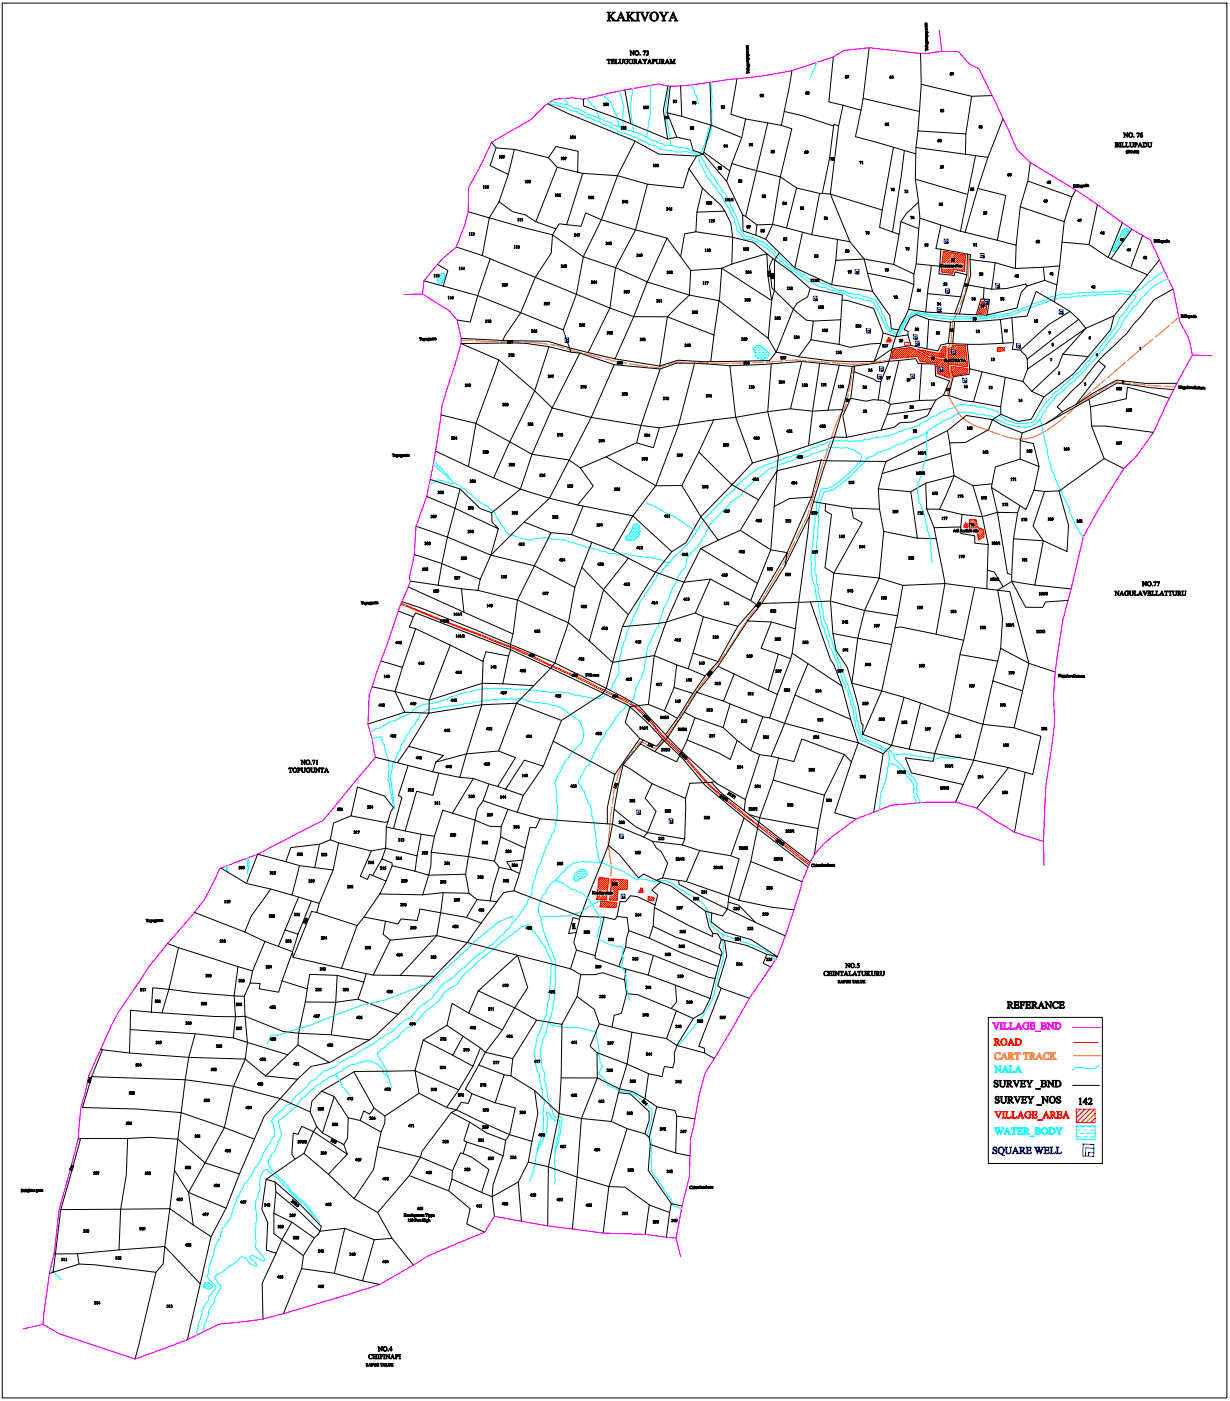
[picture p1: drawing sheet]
<svg xmlns="http://www.w3.org/2000/svg" width="261mm" height="297mm" viewBox="0 0 261 297" stroke-linecap="round" stroke-linejoin="round" font-family="sans-serif">
<g fill="#ff7f00" stroke="#ff7f00" stroke-width=".21">
<path d="M211.2 223.4l.9-.2v.5a.53 .53 0 0 0-.7-.4 .53 .53 0 0 0-.3 .8 .52 .52 0 0 0 .4 .5 .52 .52 0 0 0 .6-.3 .69 .69 0 0 1-1.1 .1 .69 .69 0 0 1 .2-1z" fill-rule="evenodd"/>
<path d="M213 223.2l.7 1.4h-.5l.1-.1-.1-.3h-.5l-.2 .3 .2 .1h-.4zM212.9 223.5l-.2 .6h.5z" fill-rule="evenodd"/>
<path d="M213.8 223.2l1 .2a.34 .34 0 0 1 .1 .4 .34 .34 0 0 1-.4 .2l.7 .6h-.4l-.5-.6h-.1v.5l.2 .1h-.6l.2-.2v-1zM214.2 223.3v.6a.32 .32 0 0 0 .4-.3 .32 .32 0 0 0-.4-.3z" fill-rule="evenodd"/>
<path d="M215.2 223.2h1.2v.4l-.2-.3h-.3v1.2l.2 .1h-.6l.2-.1v-1.2l-.3 .1-.2 .2z" fill-rule="evenodd"/>
<path d="M217.1 223.2h1.1v.4l-.2-.3h-.3v1.2l.2 .1h-.6l.2-.1v-1.2l-.3 .1-.2 .2z" fill-rule="evenodd"/>
<path d="M218.3 223.2l1 .2a.34 .34 0 0 1 .1 .4 .34 .34 0 0 1-.4 .2l.7 .6h-.4l-.5-.6h-.1v.5l.2 .1h-.6l.2-.2v-1zM218.7 223.3v.6a.32 .32 0 0 0 .5-.3 .32 .32 0 0 0-.5-.3z" fill-rule="evenodd"/>
<path d="M220.4 223.2l.8 1.4h-.6l.2-.1-.2-.3h-.5l-.1 .3 .1 .1h-.4zM220.4 223.5l-.3 .6h.5z" fill-rule="evenodd"/>
<path d="M221.5 223.4l1-.2v.5a.56 .56 0 0 0-.8-.3 .56 .56 0 0 0-.2 .8l.4 .4 .6-.3a.69 .69 0 0 1-1.1 .2 .69 .69 0 0 1 .1-1.1z" fill-rule="evenodd"/>
<path d="M222.6 223.2h.6l-.2 .2v.5l.5-.5-.1-.2h.5l-.7 .7 .9 .7h-.6l.1-.1-.6-.6v.6l.2 .1h-.6l.2-.2v-1z" fill-rule="evenodd"/>
</g>
<g fill="#000" stroke="#000" stroke-width=".21">
<path d="M128.8 12.6h.7v.2l-.3-.2v.8l.1 .1h-.4l.2-.1v-.8l-.4 .2z" fill-rule="evenodd"/>
<path d="M128.7 2.6h.8l-.2 .2v.7l.7-.7-.2-.2h.7l-1 .8 1.3 1h-.9l.1-.2-.7-.7v.8l.2 .1h-.8l.3-.2v-1.4z" fill-rule="evenodd"/>
<path d="M129.6 12.6h.7v.2l-.4-.2v.4l.3-.1v.3l-.3-.2v.4h.3l.2-.1-.1 .2h-.7l.1-.1v-.8z" fill-rule="evenodd"/>
<path d="M130.4 12.6h.5l-.2 .1v.7h.3l.2-.2v.3h-.8l.2-.1v-.8z" fill-rule="evenodd"/>
<path d="M131.3 12.6h.4l-.2 .5a.28 .28 0 0 0 .3 .4 .28 .28 0 0 0 .3-.4l-.2-.5h.4l-.2 .5a.36 .36 0 0 1-.3 .4 .36 .36 0 0 1-.4-.4z" fill-rule="evenodd"/>
<path d="M131.7 2.5l.7 1.7 .3 .2h-.7l.2-.1-.2-.5h-.7l-.2 .5 .2 .1h-.5l.2-.2zM131.7 3l-.4 .7h.7z" fill-rule="evenodd"/>
<path d="M132.5 12.7l.6-.1 .1 .2a.39 .39 0 0 0-.7 .2 .39 .39 0 0 0 .5 .5v-.4l-.1-.1h.4l-.1 .4a.51 .51 0 0 1-.8 0 .51 .51 0 0 1 .1-.7z" fill-rule="evenodd"/>
<path d="M133.6 10.8h.2l.6 .7v-.7h-.2h.4l-.2 .1v.8l-.6-.7v.6l.1 .1h-.3l.1-.1v-.7z" fill-rule="evenodd"/>
<path d="M132.8 2.6h.8l-.3 .2v.7l.7-.7-.1-.2h.7l-1 .8 1.2 1h-.9l.2-.2-.8-.7v.8l.3 .1h-.8l.3-.2v-1.4z" fill-rule="evenodd"/>
<path d="M133.3 12.6h.4l-.1 .1v.4a.28 .28 0 0 0 .3 .4 .28 .28 0 0 0 .2-.4l-.1-.5h.3l-.1 .5a.36 .36 0 0 1-.4 .4 .36 .36 0 0 1-.4-.4z" fill-rule="evenodd"/>
<path d="M134.6 11.2a.5 .5 0 0 1 1 0 .5 .5 0 0 1-1 0zM134.9 10.9a.4 .4 0 0 0-.2 .5 .4 .4 0 0 0 .6 .2 .42 .42 0 0 0 .1-.5 .42 .42 0 0 0-.5-.2z" fill-rule="evenodd"/>
<path d="M134.3 12.6h.7v.3l-.2 .2 .5 .4h-.3l-.3-.4-.1 .3 .1 .1h-.4l.2-.1v-.7zM134.6 12.6v.4a.21 .21 0 0 0 .3-.2 .21 .21 0 0 0-.3-.2z" fill-rule="evenodd"/>
<path d="M134.9 2.6h.7l-.2 .2v1.5l.2 .1h-.7l.2-.2v-1.4z" fill-rule="evenodd"/>
<path d="M135.7 12.6l.5 .9h-.3v-.3h-.4l.1 .3h-.3zM135.7 12.8l-.1 .3h.3z" fill-rule="evenodd"/>
<path d="M136.4 10.8h.5l-.3 .9 .2-.8-.4 .1z" fill-rule="evenodd"/>
<path d="M136.3 12.6h.4l-.1 .1 .2 .3 .2-.3-.1-.1h.4l-.5 .5 .2 .4h-.4l.1-.4z" fill-rule="evenodd"/>
<path d="M137.1 10.8h.4l-.1 .4 .2 .1a.33 .33 0 0 1-.1 .4 .33 .33 0 0 1-.4 0l.1-.1a.21 .21 0 0 0 .3-.1 .21 .21 0 0 0-.3-.3 .18 .18 0 0 0 .2-.1 .18 .18 0 0 0-.1-.2 .18 .18 0 0 0-.2 .1z" fill-rule="evenodd"/>
<path d="M135.7 2.6h.8l-.2 .2 .5 1.3 .5-1.3-.2-.2h.6l-.2 .2-.7 1.7-.8-1.8z" fill-rule="evenodd"/>
<path d="M137.8 12.6l.5 .9h-.4v-.3h-.3v.3h-.3zM137.7 12.8l-.1 .3h.3z" fill-rule="evenodd"/>
<path d="M138.3 12.6h.4a.28 .28 0 0 1 .3 .3 .28 .28 0 0 1-.4 .2l.1 .4h-.4l.1-.1v-.8zM138.6 12.6v.4a.21 .21 0 0 0 .3-.2 .21 .21 0 0 0-.3-.2z" fill-rule="evenodd"/>
<path d="M137.8 3.5a.96 .96 0 0 1 1.9 0 .96 .96 0 0 1-1.9 0zM138.4 2.7a1.01 1.01 0 0 0 .3 1.7h.2a.98 .98 0 0 0-.2-1.8z" fill-rule="evenodd"/>
<path d="M139.1 12.6h.4l-.2 .5a.28 .28 0 0 0 .3 .4 .28 .28 0 0 0 .3-.4v-.5h-.2h.4l-.2 .5a.36 .36 0 0 1-.3 .4 .36 .36 0 0 1-.4-.4z" fill-rule="evenodd"/>
<path d="M140.1 12.6h.7v.3l-.2 .2 .4 .4h-.2l-.3-.4-.1 .3 .1 .1h-.4l.1-.1v-.8zM140.4 12.6v.4a.21 .21 0 0 0 .3-.2 .21 .21 0 0 0-.3-.2z" fill-rule="evenodd"/>
<path d="M139.8 2.6h.8l-.2 .2 .5 .7 .4-.7-.2-.2h.7l-.4 .3a1.63 1.63 0 0 0-.5 1.4l.3 .1h-.8l.2-.1a1.62 1.62 0 0 0-.5-1.4z" fill-rule="evenodd"/>
<path d="M141.5 12.6l.5 .9h-.3v-.3h-.4v.3h-.3zM141.5 12.8l-.2 .3h.3z" fill-rule="evenodd"/>
<path d="M142.1 12.6h.2l.4 .7 .3-.7h.2l-.1 .1v.7l.1 .1h-.3l.1-.1v-.7l-.4 .8-.4-.8v.7l.2 .1h-.3l.1-.1v-.7z" fill-rule="evenodd"/>
<path d="M142.8 2.5l.7 1.7 .3 .2h-.7l.1-.1-.1-.5h-.7l-.2 .5 .2 .1h-.6l.3-.2zM142.7 3l-.3 .7h.6z" fill-rule="evenodd"/>
<path d="M158.3 14.6l.6-.1v.2h-.6z" fill-rule="evenodd"/>
<path d="M158.3 10.7l.1 .1 .3-.1v.2l-.3 .1z" fill-rule="evenodd"/>
<path d="M158.3 15.2l.2-.1-.1 .2 .5-.1v.3l-.5-.1 .1 .2h-.1z" fill-rule="evenodd"/>
<path d="M158.3 11h.4v.3l-.3 .1v-.1l.3-.1h-.3z" fill-rule="evenodd"/>
<path d="M158.3 9.7l.4-.1v.2l-.4 .1h.4v.2h-.4h.4v.2h-.3z" fill-rule="evenodd"/>
<path d="M158.4 12.2l.6 .3-.2-.1-.4 .2v-.2l.3-.1z" fill-rule="evenodd"/>
<path d="M158.4 11.5l.3-.1v.3l.2-.1v.2h-.5zM158.4 11.5l.1 .2 .2-.1z" fill-rule="evenodd"/>
<path d="M158.4 13l.1 .1 .3-.1v.2h-.3z" fill-rule="evenodd"/>
<path d="M158.4 13.3l.4-.1v.3l-.3 .2-.1-.2h.4l-.4-.1z" fill-rule="evenodd"/>
<path d="M158.5 14.2l.3-.1 .1 .3-.4 .1v-.1l.3-.1h-.3z" fill-rule="evenodd"/>
<path d="M158.3 10.4l.3-.1 .1 .3-.2-.2-.1 .2zM158.5 10.4l.2 .1z" fill-rule="evenodd"/>
<path d="M158.5 14.8h.1l.1 .2 .1-.1-.1-.1a.19 .19 0 0 1 .2 .2 .19 .19 0 0 1-.3 .1 .19 .19 0 0 1-.1-.2zM158.5 14.9l.1 .1z" fill-rule="evenodd"/>
<path d="M158.5 13.7l.3 .3v-.3h.2v.3h-.3a.18 .18 0 0 1-.3 0 .18 .18 0 0 1 .1-.3zM158.8 13.8a.13 .13 0 0 0 .2 0 .13 .13 0 0 0-.2 0zM158.5 13.9a.1 .1 0 0 0 .2 0 .1 .1 0 0 0-.2 0z" fill-rule="evenodd"/>
<path d="M158.4 11.9l.3-.1 .1 .3-.3-.2-.1 .2zM158.5 11.9l.2 .1z" fill-rule="evenodd"/>
<path d="M158.4 12.7l.3-.1 .1 .3-.3-.2v.2zM158.6 12.7l.1 .1z" fill-rule="evenodd"/>
<path d="M170.9 19.5l.3-.1-.2 .3a.17 .17 0 0 1 .2 0 .17 .17 0 0 1-.1 .3 .17 .17 0 0 1-.2-.1zM170.9 19.8a.14 .14 0 0 0 .2 0 .14 .14 0 0 0-.2 0z" fill-rule="evenodd"/>
<path d="M171.3 19.5h.3l-.1 .2a.16 .16 0 0 1 .2 .2 .16 .16 0 0 1-.3 .1 .16 .16 0 0 1 0-.3zM171.3 19.9a.15 .15 0 0 0 .3 0 .15 .15 0 0 0-.3 0zM171.4 19.5l.1 .2v-.2z" fill-rule="evenodd"/>
<path d="M179.3 16.1l.3-.1-.3 .3a.17 .17 0 0 1 .3 0 .17 .17 0 0 1-.1 .3 .17 .17 0 0 1-.2-.1zM179.3 16.4a.14 .14 0 0 0 .2 0 .14 .14 0 0 0-.2 0z" fill-rule="evenodd"/>
<path d="M179.7 16h.3l-.2 .6 .2-.5h-.3z" fill-rule="evenodd"/>
<path d="M188.8 16.2l.3-.1-.3 .2a.17 .17 0 0 1 .2 .1 .17 .17 0 0 1 0 .2 .17 .17 0 0 1-.2 0zM188.7 16.5a.15 .15 0 0 0 .3 0 .15 .15 0 0 0-.3 0z" fill-rule="evenodd"/>
<path d="M189.3 16.1h.2l-.3 .1 .3 .2-.2 .2h-.2h.2a.17 .17 0 0 0 .1-.2 .17 .17 0 0 0-.2-.1z" fill-rule="evenodd"/>
<path d="M196.2 9.8l.6-.1v.2h-.5z" fill-rule="evenodd"/>
<path d="M196.3 5.9l.1 .1 .2-.1v.2h-.3z" fill-rule="evenodd"/>
<path d="M196.3 10.3h.1l-.1 .2 .5-.1v.3l-.5-.1 .1 .2h-.1z" fill-rule="evenodd"/>
<path d="M196.3 6.2l.3-.1 .1 .3-.4 .2v-.2l.3-.1h-.3z" fill-rule="evenodd"/>
<path d="M196.2 4.9l.4-.1v.2h-.3h.3v.2l-.3 .1h.3v.2h-.3z" fill-rule="evenodd"/>
<path d="M196.3 7.4l.6 .3-.2-.2-.4 .3v-.2l.3-.1z" fill-rule="evenodd"/>
<path d="M196.3 6.6h.3v.2h.2l.1 .2h-.6zM196.4 6.7v.1h.2z" fill-rule="evenodd"/>
<path d="M196.4 8.1l.1 .2 .2-.1v.2h-.3z" fill-rule="evenodd"/>
<path d="M196.4 8.5l.3-.1v.3l-.3 .1v-.1l.3-.1h-.3z" fill-rule="evenodd"/>
<path d="M196.4 9.3h.3l.1 .3-.4 .1v-.1l.3-.1h-.3z" fill-rule="evenodd"/>
<path d="M196.3 5.6l.3-.1v.3l-.3-.2v.2zM196.4 5.6l.2 .1z" fill-rule="evenodd"/>
<path d="M196.5 10l.1 .2 .1-.1-.1-.2a.19 .19 0 0 1 .1 .3 .19 .19 0 0 1-.2 .1 .19 .19 0 0 1 0-.3zM196.5 10.1v.1z" fill-rule="evenodd"/>
<path d="M196.4 8.9l.3 .2v-.2h.2v.3l-.3-.1a.17 .17 0 0 1-.2 0 .17 .17 0 0 1 0-.2zM196.7 9a.15 .15 0 0 0 .3 0 .15 .15 0 0 0-.3 0zM196.4 9.1a.1 .1 0 0 0 .2 0 .1 .1 0 0 0-.2 0z" fill-rule="evenodd"/>
<path d="M196.3 7.1l.3-.1 .1 .3-.3-.2v.2zM196.5 7.1l.1 .1z" fill-rule="evenodd"/>
<path d="M196.3 7.9l.4-.1v.3l-.3-.2v.2zM196.5 7.9l.2 .1z" fill-rule="evenodd"/>
<path d="M201.6 15.5l.2-.1-.2 .2a.17 .17 0 0 1 .2 .1 .17 .17 0 0 1 0 .2 .17 .17 0 0 1-.3 0zM201.5 15.8a.15 .15 0 0 0 .3 0 .15 .15 0 0 0-.3 0z" fill-rule="evenodd"/>
<path d="M202.2 15.4v.5l-.3-.1zM202.1 15.5l-.2 .2h.2z" fill-rule="evenodd"/>
<path d="M102.5 39.4l.2-.1v.6h-.2z" fill-rule="evenodd"/>
<path d="M102.9 39.4l.2-.1v.6h-.2z" fill-rule="evenodd"/>
<path d="M103.4 39.4a.27 .27 0 0 1 .2 .2 .27 .27 0 0 1-.2 .3l-.1-.2zM103.4 39.4a.26 .26 0 0 0-.1 .3 .26 .26 0 0 0 .2 .2z" fill-rule="evenodd"/>
<path d="M105.9 33l.2-.1v.6h-.2z" fill-rule="evenodd"/>
<path d="M106.3 33a.27 .27 0 0 1 .3 .2 .27 .27 0 0 1-.2 .3l-.1-.2zM106.4 33a.26 .26 0 0 0-.1 .3 .26 .26 0 0 0 .2 .2v-.4z" fill-rule="evenodd"/>
<path d="M106.8 33a.27 .27 0 0 1 .2 .3 .27 .27 0 0 1-.3 .2l.2-.2-.2-.1zM106.7 33.1a.15 .15 0 0 0 .3 0 .15 .15 0 0 0-.3 0z" fill-rule="evenodd"/>
<path d="M111.4 38.3l.2-.1v.6h-.2z" fill-rule="evenodd"/>
<path d="M111.8 38.3a.28 .28 0 0 1 .3 .2 .28 .28 0 0 1-.1 .3l-.2-.2zM111.9 38.3v.5l.1-.5z" fill-rule="evenodd"/>
<path d="M112.2 38.3h.3l-.1 .2a.16 .16 0 0 1 .2 .2 .16 .16 0 0 1-.3 .1 .16 .16 0 0 1 0-.3zM112.2 38.6a.15 .15 0 0 0 .3 0 .15 .15 0 0 0-.3 0zM112.3 38.2l.1 .3v-.2z" fill-rule="evenodd"/>
<path d="M119 33.4l.1-.1 .1 .6h-.2z" fill-rule="evenodd"/>
<path d="M119.4 33.3a.27 .27 0 0 1 .3 .3 .27 .27 0 0 1-.2 .3l-.1-.2zM119.5 33.3v.1a.26 .26 0 0 0-.1 .2 .26 .26 0 0 0 .2 .2v-.4z" fill-rule="evenodd"/>
<path d="M119.8 33.3h.3l-.2 .6 .2-.5h-.3z" fill-rule="evenodd"/>
<path d="M121 28.9l.1-.1 .1 .6h-.2z" fill-rule="evenodd"/>
<path d="M121.4 28.8a.27 .27 0 0 1 .3 .3 .27 .27 0 0 1-.2 .3l-.2-.3zM121.5 28.8v.5l.1-.3z" fill-rule="evenodd"/>
<path d="M122 28.8v.6l-.3-.2zM122 28.9l-.2 .3h.2z" fill-rule="evenodd"/>
<path d="M128 21.9l.2-.1v.6h-.2z" fill-rule="evenodd"/>
<path d="M128.5 21.9a.27 .27 0 0 1 .2 .2 .27 .27 0 0 1-.2 .3l-.1-.2zM128.5 21.9a.25 .25 0 0 0-.1 .3 .25 .25 0 0 0 .2 .2z" fill-rule="evenodd"/>
<path d="M128.9 21.9l.1-.1 .1 .6h-.2z" fill-rule="evenodd"/>
<path d="M131.7 26.9l.1-.1 .1 .6h-.2z" fill-rule="evenodd"/>
<path d="M132.1 26.8a.27 .27 0 0 1 .3 .3 .27 .27 0 0 1-.2 .3l-.2-.3zM132.2 26.9a.25 .25 0 0 0-.1 .2 .25 .25 0 0 0 .2 .2v-.4z" fill-rule="evenodd"/>
<path d="M132.5 26.8a.25 .25 0 0 1 .3 .3 .25 .25 0 0 1-.3 .2h.3l-.3 .1 .2-.4-.1-.1-.1 .1z" fill-rule="evenodd"/>
<path d="M136.5 22.5h.1l.1 .6h-.2z" fill-rule="evenodd"/>
<path d="M136.9 22.5a.27 .27 0 0 1 .3 .3 .27 .27 0 0 1-.3 .3l-.1-.3zM137 22.5v.5l.1-.3z" fill-rule="evenodd"/>
<path d="M137.3 22.5a.27 .27 0 0 1 .3 .3 .27 .27 0 0 1-.2 .3l-.2-.3zM137.4 22.5a.26 .26 0 0 0-.1 .3 .26 .26 0 0 0 .2 .2z" fill-rule="evenodd"/>
<path d="M138.5 34.9l.2-.1 .1 .6h-.2z" fill-rule="evenodd"/>
<path d="M139 34.8a.27 .27 0 0 1 .3 .3 .27 .27 0 0 1-.3 .3l-.1-.3zM139 34.8a.26 .26 0 0 0-.1 .3 .26 .26 0 0 0 .2 .2l.1-.4z" fill-rule="evenodd"/>
<path d="M139.4 34.8l.2 .1v.3l-.1 .2-.2-.1h.3l-.2-.2 .1-.2z" fill-rule="evenodd"/>
<path d="M141.1 24.7a.27 .27 0 0 1 .3 .3 .27 .27 0 0 1-.4 .2l.3-.2-.3-.1zM141.1 24.8a.15 .15 0 0 0 .3 0 .15 .15 0 0 0-.3 0z" fill-rule="evenodd"/>
<path d="M141.5 24.7a.27 .27 0 0 1 .3 .3 .27 .27 0 0 1-.3 .2l.2-.2-.2-.1zM141.5 24.8a.15 .15 0 0 0 .3 0 .15 .15 0 0 0-.3 0z" fill-rule="evenodd"/>
<path d="M142.9 21.3a.27 .27 0 0 1 .2 .3 .27 .27 0 0 1-.3 .2l.2-.3h-.2zM142.8 21.4a.15 .15 0 0 0 .3 0 .15 .15 0 0 0-.3 0z" fill-rule="evenodd"/>
<path d="M143.3 21.2h.3l-.2 .6 .1-.5-.3 .1z" fill-rule="evenodd"/>
<path d="M146.5 26.9a.27 .27 0 0 1 .2 .3 .27 .27 0 0 1-.3 .2l.3-.2h-.3zM146.5 27.1a.14 .14 0 0 0 .2 0 .14 .14 0 0 0-.2 0z" fill-rule="evenodd"/>
<path d="M146.9 21.5a.27 .27 0 0 1 .3 .3 .27 .27 0 0 1-.3 .2l.2-.2h-.2zM146.9 21.6a.15 .15 0 0 0 .3 0 .15 .15 0 0 0-.3 0z" fill-rule="evenodd"/>
<path d="M146.9 26.9h.2l-.1 .2a.18 .18 0 0 1 .2 .3 .16 .16 0 0 1-.3 0 .16 .16 0 0 1 0-.2zM146.9 27.3a.13 .13 0 0 0 .2 0 .13 .13 0 0 0-.2 0zM146.9 26.9l.1 .2 .1-.1z" fill-rule="evenodd"/>
<path d="M147.4 21.6l.2-.1-.2 .2a.17 .17 0 0 1 .2 .1 .17 .17 0 0 1 0 .2 .17 .17 0 0 1-.3 0zM147.3 21.9a.15 .15 0 0 0 .3 0 .15 .15 0 0 0-.3 0z" fill-rule="evenodd"/>
<path d="M152.4 35.4a.27 .27 0 0 1 .3 .3 .27 .27 0 0 1-.4 .2l.3-.2-.3-.1zM152.4 35.5a.14 .14 0 0 0 .2 0 .14 .14 0 0 0-.2 0z" fill-rule="evenodd"/>
<path d="M152.8 35.4h.2v.4l-.1 .1h-.2l.3-.1-.2-.2 .2-.1z" fill-rule="evenodd"/>
<path d="M153 22.4a.27 .27 0 0 1 .3 .3 .27 .27 0 0 1-.3 .3l.2-.3h-.2zM153 22.6a.15 .15 0 0 0 .3 0 .15 .15 0 0 0-.3 0z" fill-rule="evenodd"/>
<path d="M153.6 30.7a.27 .27 0 0 1 .3 .3 .27 .27 0 0 1-.3 .2l.2-.2h-.2zM153.6 30.9a.15 .15 0 0 0 .3 0 .15 .15 0 0 0-.3 0z" fill-rule="evenodd"/>
<path d="M153.5 22.4h.2l-.2 .2 .2 .1-.1 .3-.2-.1h.1a.17 .17 0 0 0 .1-.2 .17 .17 0 0 0-.2-.1z" fill-rule="evenodd"/>
<path d="M154.2 30.7l.1 .5-.4-.1zM154.2 30.8l-.2 .2h.2z" fill-rule="evenodd"/>
<path d="M156.7 38.1a.27 .27 0 0 1 .3 .3 .27 .27 0 0 1-.4 .3l.3-.3h-.3zM156.7 38.3a.15 .15 0 0 0 .3 0 .15 .15 0 0 0-.3 0z" fill-rule="evenodd"/>
<path d="M157.1 38.2a.18 .18 0 0 1 .3 0 .18 .18 0 0 1-.2 .3l-.1 .1h.3v.1h-.4l.3-.4z" fill-rule="evenodd"/>
<path d="M159 30.4a.27 .27 0 0 1 .3 .3 .27 .27 0 0 1-.4 .2l.3-.2h-.3zM159 30.5a.14 .14 0 0 0 .2 0 .14 .14 0 0 0-.2 0z" fill-rule="evenodd"/>
<path d="M159.4 30.4h.1l.1 .5h-.2z" fill-rule="evenodd"/>
<path d="M161.3 20a.27 .27 0 0 1 .3 .3 .27 .27 0 0 1-.4 .2l.3-.2h-.3zM161.3 20.1a.14 .14 0 0 0 .2 0 .14 .14 0 0 0-.2 0z" fill-rule="evenodd"/>
<path d="M161.7 20a.27 .27 0 0 1 .3 .3 .27 .27 0 0 1-.2 .2l-.2-.2zM161.8 20a.26 .26 0 0 0-.2 .3 .26 .26 0 0 0 .3 .2z" fill-rule="evenodd"/>
<path d="M163.6 31.9h.2l-.1 .2a.16 .16 0 0 1 .2 .2 .16 .16 0 0 1-.2 .1 .16 .16 0 0 1 0-.3zM163.6 32.3a.13 .13 0 0 0 .2 0 .13 .13 0 0 0-.2 0zM163.6 32a.11 .11 0 0 0 .2 0 .11 .11 0 0 0-.2 0z" fill-rule="evenodd"/>
<path d="M164 31.9a.27 .27 0 0 1 .3 .3 .27 .27 0 0 1-.3 .2l.2-.2h-.2zM164 32a.15 .15 0 0 0 .3 0 .15 .15 0 0 0-.3 0z" fill-rule="evenodd"/>
<path d="M170.8 32.1l.2-.1-.2 .2a.17 .17 0 0 1 .2 .1 .17 .17 0 0 1-.1 .2 .17 .17 0 0 1-.2 0zM170.7 32.4a.15 .15 0 0 0 .3 0 .15 .15 0 0 0-.3 0z" fill-rule="evenodd"/>
<path d="M171.2 32a.27 .27 0 0 1 .2 .3 .27 .27 0 0 1-.3 .2l.2-.2h-.2zM171.1 32.2a.15 .15 0 0 0 .3 0 .15 .15 0 0 0-.3 0z" fill-rule="evenodd"/>
<path d="M176.2 33.4h.3l-.2 .6 .1-.5-.3 .1z" fill-rule="evenodd"/>
<path d="M176.6 33.5a.27 .27 0 0 1 .3 .2 .27 .27 0 0 1-.2 .3l-.2-.2zM176.7 33.5a.26 .26 0 0 0-.1 .2 .26 .26 0 0 0 .2 .2v-.3z" fill-rule="evenodd"/>
<path d="M182.4 34.2h.3l-.2 .6 .1-.6-.3 .1z" fill-rule="evenodd"/>
<path d="M182.8 34.2h.2l.1 .5h-.3z" fill-rule="evenodd"/>
<path d="M187.8 26.2l.3-.1-.3 .2a.17 .17 0 0 1 .3 .1 .17 .17 0 0 1-.1 .2 .17 .17 0 0 1-.2 0zM187.7 26.5a.15 .15 0 0 0 .3 0 .15 .15 0 0 0-.3 0z" fill-rule="evenodd"/>
<path d="M188.2 26.2l.3-.1-.3 .2a.17 .17 0 0 1 .3 .1 .17 .17 0 0 1-.1 .2 .17 .17 0 0 1-.2 0zM188.2 26.5a.14 .14 0 0 0 .2 0 .14 .14 0 0 0-.2 0z" fill-rule="evenodd"/>
<path d="M189 39.9h.3l-.2 .6 .1-.5h-.2z" fill-rule="evenodd"/>
<path d="M199 29.6l.2-.1-.2 .3a.17 .17 0 0 1 .2 0 .17 .17 0 0 1 0 .3 .17 .17 0 0 1-.3-.1zM198.9 29.9a.15 .15 0 0 0 .3 0 .15 .15 0 0 0-.3 0z" fill-rule="evenodd"/>
<path d="M199.4 29.6a.18 .18 0 0 1 .2 0 .18 .18 0 0 1-.1 .3l-.1 .1h.3l-.1 .1h-.3l.3-.4z" fill-rule="evenodd"/>
<path d="M199.5 35.2h.2l-.2 .1 .2 .2-.1 .2h-.2h.1a.17 .17 0 0 0 .2-.2 .17 .17 0 0 0-.3-.1z" fill-rule="evenodd"/>
<path d="M199.5 23.3l.3-.2-.3 .3a.17 .17 0 0 1 .3 .1 .17 .17 0 0 1-.1 .2 .17 .17 0 0 1-.2 0zM199.5 23.6a.14 .14 0 0 0 .2 0 .14 .14 0 0 0-.2 0z" fill-rule="evenodd"/>
<path d="M199.9 35.2h.3l-.2 .5 .1-.5-.3 .1z" fill-rule="evenodd"/>
<path d="M199.9 23.2h.2v.2a.19 .19 0 0 1 0 .3 .19 .19 0 0 1-.2 0l.2-.1-.1-.2 .1-.2z" fill-rule="evenodd"/>
<path d="M205.9 39.9h.2l-.2 .1 .2 .2-.1 .2h-.2h.1a.17 .17 0 0 0 .2-.2 .17 .17 0 0 0-.3-.1z" fill-rule="evenodd"/>
<path d="M207.7 26.7l.3-.1-.3 .2a.17 .17 0 0 1 .3 .1 .17 .17 0 0 1-.1 .2 .17 .17 0 0 1-.2 0zM207.7 27a.14 .14 0 0 0 .2 0 .14 .14 0 0 0-.2 0z" fill-rule="evenodd"/>
<path d="M208.1 26.6h.2l.1 .6h-.3z" fill-rule="evenodd"/>
<path d="M213.9 36.8l.2-.1-.3 .3a.17 .17 0 0 1 .2 .1 .17 .17 0 0 1 0 .2 .17 .17 0 0 1-.2-.1zM213.7 37.1a.15 .15 0 0 0 .3 0 .15 .15 0 0 0-.3 0z" fill-rule="evenodd"/>
<path d="M214.2 36.8a.27 .27 0 0 1 .3 .2 .27 .27 0 0 1-.2 .3l-.2-.2zM214.3 36.8a.26 .26 0 0 0-.1 .3 .26 .26 0 0 0 .2 .2v-.4z" fill-rule="evenodd"/>
<path d="M222.3 38.4l.1 .5-.3-.1zM222.3 38.5l-.2 .2h.2z" fill-rule="evenodd"/>
<path d="M222.6 38.4h.2l-.1 .2a.16 .16 0 0 1 .2 .2 .16 .16 0 0 1-.3 .1 .16 .16 0 0 1 0-.2zM222.6 38.8a.13 .13 0 0 0 .2 0 .13 .13 0 0 0-.2 0zM222.6 38.4l.1 .2 .1-.1z" fill-rule="evenodd"/>
<path d="M227.7 39.2h.4v.4l-.4 .1zM227.8 39.4v.3l.3-.1-.1-.1zM227.8 39.2v.2h.2z" fill-rule="evenodd"/>
<path d="M228.2 39.4l.2-.1v.4h-.1z" fill-rule="evenodd"/>
<path d="M228.5 39.1h.1l.1 .6h-.2z" fill-rule="evenodd"/>
<path d="M228.7 39.1h.1l.1 .6h-.2z" fill-rule="evenodd"/>
<path d="M228.9 39.3h.1l.1 .3v-.3h.2v.3h-.3z" fill-rule="evenodd"/>
<path d="M229.3 39.3h.2a.19 .19 0 0 1 .2 .1 .19 .19 0 0 1-.2 .2l.1 .2h-.2zM229.5 39.3l.1 .3 .1-.2z" fill-rule="evenodd"/>
<path d="M229.8 39.2l.2 .1 .1 .3h-.3l.2-.2-.1-.2-.1 .2zM229.9 39.4v.2z" fill-rule="evenodd"/>
<path d="M230.3 39.1l.2-.1 .1 .5h-.2a.19 .19 0 0 1-.3-.1 .19 .19 0 0 1 .3-.2zM230.3 39.2l.1 .4v-.3z" fill-rule="evenodd"/>
<path d="M230.5 39.2h.2v.3l.1-.3h.1l.1 .3-.3 .1z" fill-rule="evenodd"/>
<path d="M236.4 30.2l.8 .1v.2l-.1 .2 .2 .2-.1 .2-.8 .1 .2-.2v-.6zM236.7 30.7v.4a.25 .25 0 0 0 .3 0 .25 .25 0 0 0 0-.4 .25 .25 0 0 0-.3 0zM236.7 30.3v.4a.23 .23 0 0 0 .4-.2 .23 .23 0 0 0-.4-.2z" fill-rule="evenodd"/>
<path d="M237.4 30.2h.4l-.1 .2v.7l.1 .1h-.4l.1-.2v-.7z" fill-rule="evenodd"/>
<path d="M238.3 28.2h.2l.6 .7v-.6l-.1-.1h.3l-.1 .1v.8l-.7-.7v.6l.2 .1h-.4l.2-.1v-.7z" fill-rule="evenodd"/>
<path d="M237.9 30.2h.4l-.2 .1v.8h.4l.2-.2-.1 .3h-.7l.1-.2v-.6z" fill-rule="evenodd"/>
<path d="M238.9 31.9l.2-.1-.2 .4 .2 .4-.3-.3z" fill-rule="evenodd"/>
<path d="M239.1 31.9h.2v.5h-.2z" fill-rule="evenodd"/>
<path d="M239.3 31.9l.5 .4v-.4h.1v.5l-.4-.4 .1 .4h-.2z" fill-rule="evenodd"/>
<path d="M238.7 30.2h.4l-.1 .1v.8h.3l.2-.2-.1 .3h-.7l.1-.2v-.6z" fill-rule="evenodd"/>
<path d="M239.3 28.6a.5 .5 0 0 1 1 0 .5 .5 0 0 1-1 0zM239.6 28.3a.4 .4 0 0 0-.1 .5 .4 .4 0 0 0 .5 .2 .42 .42 0 0 0 .1-.5 .42 .42 0 0 0-.5-.2z" fill-rule="evenodd"/>
<path d="M239.6 30.2h.4l-.2 .1v.5a.28 .28 0 0 0 .3 .3 .28 .28 0 0 0 .2-.3l-.1-.6h.3l-.1 .6a.37 .37 0 0 1-.4 .4 .37 .37 0 0 1-.3-.4z" fill-rule="evenodd"/>
<path d="M240.3 31.9l.3 .5h-.3v-.2l-.3 .2zM240.2 32l-.1 .2h.2z" fill-rule="evenodd"/>
<path d="M240.6 30.2h.3a.28 .28 0 0 1 .4 .3 .28 .28 0 0 1-.5 .2l.2 .5h-.4l.1-.2v-.7zM240.8 30.3v.4a.21 .21 0 0 0 .3-.2 .21 .21 0 0 0-.3-.2z" fill-rule="evenodd"/>
<path d="M240.6 31.9h.1l.2 .4 .2-.4h.2v.5h-.2v-.4l-.2 .4-.2-.4 .1 .4h-.2z" fill-rule="evenodd"/>
<path d="M241.2 28.2h.5l-.3 .9 .2-.8-.5 .1z" fill-rule="evenodd"/>
<path d="M241.3 31.8l.3 .4-.3 .4 .2-.3z" fill-rule="evenodd"/>
<path d="M241.8 30.2l.5 1h-.3v-.3h-.4v.3h-.3zM241.8 30.4l-.2 .4h.4z" fill-rule="evenodd"/>
<path d="M241.9 28.3l.5-.1-.5 .4a.29 .29 0 0 1 .4 .1 .29 .29 0 0 1-.1 .4 .29 .29 0 0 1-.3-.1zM241.9 28.6a.22 .22 0 0 0 0 .4 .22 .22 0 0 0 .4-.1l-.1-.3z" fill-rule="evenodd"/>
<path d="M242.4 30.2l.6 .1 .2 .1a.47 .47 0 0 1 0 .5 .47 .47 0 0 1-.4 .3h-.4l.1-.2v-.7zM242.6 30.3v.8a.41 .41 0 0 0 .6-.4 .41 .41 0 0 0-.6-.4z" fill-rule="evenodd"/>
<path d="M243.4 30.2h.4l-.2 .1v.5a.28 .28 0 0 0 .3 .3 .28 .28 0 0 0 .3-.3l-.2-.6h.4l-.2 .6a.37 .37 0 0 1-.3 .4 .37 .37 0 0 1-.4-.4z" fill-rule="evenodd"/>
<path d="M92 58.2l.2-.1 .1 .6h-.2z" fill-rule="evenodd"/>
<path d="M92.5 58.2l.1-.1 .1 .6h-.2z" fill-rule="evenodd"/>
<path d="M92.9 58.2h.3l-.3 .1 .2 .2-.1 .2h-.2h.2a.16 .16 0 0 0 .1-.2 .16 .16 0 0 0-.3-.1z" fill-rule="evenodd"/>
<path d="M97.4 56.7l.1-.1 .1 .6h-.2z" fill-rule="evenodd"/>
<path d="M97.8 56.7l.2-.1v.6h-.2z" fill-rule="evenodd"/>
<path d="M98.4 56.6l.1 .6-.4-.2zM98.4 56.7l-.2 .3h.2z" fill-rule="evenodd"/>
<path d="M99.5 49.4l.2-.1v.6h-.2z" fill-rule="evenodd"/>
<path d="M99.9 49.4l.2-.1v.6h-.2z" fill-rule="evenodd"/>
<path d="M100.3 49.3l.3 .1v.3l-.2 .2-.1-.1h.2l-.1-.2 .1-.2z" fill-rule="evenodd"/>
<path d="M109 52.1h.2l.1 .5h-.2z" fill-rule="evenodd"/>
<path d="M109.5 52.1h.1l.1 .5h-.2z" fill-rule="evenodd"/>
<path d="M109.8 46.3h.2v.5h-.2z" fill-rule="evenodd"/>
<path d="M109.8 52.1a.18 .18 0 0 1 .3 .1 .18 .18 0 0 1-.1 .2l-.1 .2 .3-.1-.1 .1h-.3l.3-.3z" fill-rule="evenodd"/>
<path d="M110.2 46.3h.2l.1 .5h-.3z" fill-rule="evenodd"/>
<path d="M110.7 46.3h.1l.1 .5h-.2z" fill-rule="evenodd"/>
<path d="M117.8 41.2l.1-.1 .1 .6h-.2z" fill-rule="evenodd"/>
<path d="M118.2 41.1a.27 .27 0 0 1 .3 .3 .27 .27 0 0 1-.3 .3l-.1-.3zM118.2 41.1a.26 .26 0 0 0-.1 .3 .26 .26 0 0 0 .2 .2l.1-.4z" fill-rule="evenodd"/>
<path d="M118.6 41.2l.3-.1-.3 .2a.17 .17 0 0 1 .3 .1 .17 .17 0 0 1-.1 .2 .17 .17 0 0 1-.2 0zM118.5 41.5a.15 .15 0 0 0 .3 0 .15 .15 0 0 0-.3 0z" fill-rule="evenodd"/>
<path d="M119 56.2l.3 .1v.3l-.1 .1h-.2l.2-.1-.1-.2 .1-.1z" fill-rule="evenodd"/>
<path d="M119.5 56.2h.3l-.3 .2a.17 .17 0 0 1 .2 .1 .17 .17 0 0 1 0 .2 .17 .17 0 0 1-.2 0zM119.4 56.6a.15 .15 0 0 0 .3 0 .15 .15 0 0 0-.3 0z" fill-rule="evenodd"/>
<path d="M119.9 56.2h.2v.2a.16 .16 0 0 1 .1 .2 .16 .16 0 0 1-.2 .1 .16 .16 0 0 1 0-.3zM119.9 56.6a.15 .15 0 0 0 .3 0 .15 .15 0 0 0-.3 0zM119.9 56.3a.11 .11 0 0 0 .2 0 .11 .11 0 0 0-.2 0z" fill-rule="evenodd"/>
<path d="M121.8 49.6h.3v.4l-.2 .1h-.1l.2-.1-.1-.2 .1-.1z" fill-rule="evenodd"/>
<path d="M122.5 49.6v.5l-.3-.1zM122.4 49.6l-.2 .3h.2z" fill-rule="evenodd"/>
<path d="M122.7 49.6h.3l-.2 .5 .1-.5-.3 .1z" fill-rule="evenodd"/>
<path d="M124.8 41.6h.2l.1 .5h-.2z" fill-rule="evenodd"/>
<path d="M125.3 41.6a.27 .27 0 0 1 .3 .3 .27 .27 0 0 1-.3 .3l-.1-.3zM125.3 41.6l.1 .5 .1-.3z" fill-rule="evenodd"/>
<path d="M125.5 59.6h.2v.4l-.2 .1h-.1l.2-.1z" fill-rule="evenodd"/>
<path d="M125.8 41.6h.2l-.3 .1 .2 .2-.1 .2h-.2h.2a.17 .17 0 0 0 .1-.2 .17 .17 0 0 0-.3-.1z" fill-rule="evenodd"/>
<path d="M125.9 59.7l.3-.2-.3 .3a.17 .17 0 0 1 .2 .1 .17 .17 0 0 1 0 .2 .17 .17 0 0 1-.3-.1zM125.8 59.9a.15 .15 0 0 0 .3 0 .15 .15 0 0 0-.3 0z" fill-rule="evenodd"/>
<path d="M126.5 59.5v.6l-.3-.1zM126.4 59.6l-.1 .3h.1z" fill-rule="evenodd"/>
<path d="M128.6 51.4h.2v.3l-.1 .2-.2-.1h.2l-.1-.2 .1-.2z" fill-rule="evenodd"/>
<path d="M129.2 51.3v.6l-.3-.2zM129.1 51.4l-.2 .3h.2z" fill-rule="evenodd"/>
<path d="M129.4 51.4h.3l-.1 .2a.16 .16 0 0 1 .1 .2 .16 .16 0 0 1-.2 .1 .16 .16 0 0 1 0-.3zM129.4 51.7a.15 .15 0 0 0 .3 0 .15 .15 0 0 0-.3 0zM129.5 51.3v.3l.1-.2z" fill-rule="evenodd"/>
<path d="M132 42.5l.3 .1v.3l-.2 .1h-.1h.2l-.1-.2 .1-.2z" fill-rule="evenodd"/>
<path d="M132.6 42.5l.1 .5-.3-.1zM132.6 42.6l-.2 .2h.2z" fill-rule="evenodd"/>
<path d="M132.9 42.6l.3-.1-.3 .2a.17 .17 0 0 1 .3 .1 .17 .17 0 0 1-.1 .2 .17 .17 0 0 1-.2 0zM132.8 42.9a.15 .15 0 0 0 .3 0 .15 .15 0 0 0-.3 0z" fill-rule="evenodd"/>
<path d="M135.1 53.9h.2v.2a.19 .19 0 0 1 0 .3 .19 .19 0 0 1-.2 0l.2-.1-.2-.2 .2-.2z" fill-rule="evenodd"/>
<path d="M135.7 53.8l.1 .6-.3-.1zM135.7 53.9l-.2 .3h.2z" fill-rule="evenodd"/>
<path d="M136 53.9a.27 .27 0 0 1 .2 .3 .27 .27 0 0 1-.3 .2l.3-.2-.3-.1zM136 54a.14 .14 0 0 0 .2 0 .14 .14 0 0 0-.2 0z" fill-rule="evenodd"/>
<path d="M141.4 44.1h.2l.1 .3-.2 .2-.1-.1h.2l-.2-.2 .2-.2z" fill-rule="evenodd"/>
<path d="M141.5 57.5l.2 .1v.3l-.1 .1h-.2h.3l-.2-.3 .2-.1z" fill-rule="evenodd"/>
<path d="M142 44l.1 .6-.3-.2zM142 44.1l-.2 .3h.2z" fill-rule="evenodd"/>
<path d="M142 57.5h.2l-.3 .1 .3 .2-.1 .2h-.2h.1a.17 .17 0 0 0 .1-.2 .17 .17 0 0 0-.2-.1z" fill-rule="evenodd"/>
<path d="M142.3 57.5a.27 .27 0 0 1 .3 .2 .27 .27 0 0 1-.2 .3l-.1-.2zM142.4 57.5l.1 .5 .1-.3z" fill-rule="evenodd"/>
<path d="M142.3 44h.2l-.2 .2 .2 .1-.1 .3-.2-.1 .1 .1a.18 .18 0 0 0 .2-.3 .17 .17 0 0 0-.3-.1z" fill-rule="evenodd"/>
<path d="M149.1 59.8l.2-.1v.6h-.2z" fill-rule="evenodd"/>
<path d="M149.5 59.8l.2-.1v.6h-.2z" fill-rule="evenodd"/>
<path d="M149.5 52.8h.2l.1 .5h-.2z" fill-rule="evenodd"/>
<path d="M149.9 42.8l.1-.1 .1 .6h-.2z" fill-rule="evenodd"/>
<path d="M149.9 59.7h.3l-.2 .6 .2-.5h-.3z" fill-rule="evenodd"/>
<path d="M150 52.8h.1l.1 .5h-.2z" fill-rule="evenodd"/>
<path d="M150.4 46.6l.2-.1v.6h-.2z" fill-rule="evenodd"/>
<path d="M150.4 52.8h.2l-.1 .2a.16 .16 0 0 1 .2 .2 .16 .16 0 0 1-.3 .1 .16 .16 0 0 1 .1-.2zM150.4 53.2a.13 .13 0 0 0 .2 0 .13 .13 0 0 0-.2 0zM150.4 52.8l.1 .2 .1-.1z" fill-rule="evenodd"/>
<path d="M150.2 42.8a.18 .18 0 0 1 .3 0 .18 .18 0 0 1-.1 .3l-.1 .1h.3l-.1 .1h-.3l.3-.4z" fill-rule="evenodd"/>
<path d="M150.7 42.8a.27 .27 0 0 1 .3 .2 .27 .27 0 0 1-.2 .3l-.2-.2zM150.8 42.8a.26 .26 0 0 0-.1 .2 .26 .26 0 0 0 .2 .2v-.3z" fill-rule="evenodd"/>
<path d="M150.8 46.6l.2-.1v.6h-.2z" fill-rule="evenodd"/>
<path d="M151.2 46.5a.27 .27 0 0 1 .3 .3 .27 .27 0 0 1-.3 .3l.2-.3h-.2zM151.2 46.7a.15 .15 0 0 0 .3 0 .15 .15 0 0 0-.3 0z" fill-rule="evenodd"/>
<path d="M153.8 42.1l.2-.1v.6h-.2z" fill-rule="evenodd"/>
<path d="M154.2 42.1a.18 .18 0 0 1 .3 0 .18 .18 0 0 1-.1 .3l-.2 .1h.3v.1h-.3l.2-.4z" fill-rule="evenodd"/>
<path d="M154.7 42.1l.1-.1 .1 .6h-.2z" fill-rule="evenodd"/>
<path d="M155.2 42l-.2 .6z" fill-rule="evenodd"/>
<path d="M155.3 42.1l.2-.1v.6h-.2z" fill-rule="evenodd"/>
<path d="M157.7 52.6l.2-.1v.6h-.2z" fill-rule="evenodd"/>
<path d="M158.1 52.6l.2-.1v.6h-.2z" fill-rule="evenodd"/>
<path d="M158.2 57.5h.3v.3l-.2 .2-.1-.1h.2l-.1-.2 .1-.2z" fill-rule="evenodd"/>
<path d="M158.5 47.9h.2l-.1 .2a.16 .16 0 0 1 .2 .2 .16 .16 0 0 1-.3 .1 .16 .16 0 0 1 0-.3zM158.5 48.2a.13 .13 0 0 0 .2 0 .13 .13 0 0 0-.2 0zM158.5 47.9a.11 .11 0 0 0 .2 0 .11 .11 0 0 0-.2 0z" fill-rule="evenodd"/>
<path d="M158.5 52.5h.3l-.1 .3a.16 .16 0 0 1 .2 .2 .16 .16 0 0 1-.3 0 .16 .16 0 0 1 0-.2zM158.5 52.9a.15 .15 0 0 0 .3 0 .15 .15 0 0 0-.3 0zM158.6 52.6l.1 .1v-.1z" fill-rule="evenodd"/>
<path d="M158.9 47.8h.3l-.2 .6 .1-.5-.3 .1z" fill-rule="evenodd"/>
<path d="M158.7 57.4h.2l-.2 .2 .2 .1-.1 .3-.2-.1h.1a.16 .16 0 0 0 .1-.2 .16 .16 0 0 0-.2-.1z" fill-rule="evenodd"/>
<path d="M159.2 57.4l.1 .6-.3-.2zM159.2 57.5l-.2 .3h.2z" fill-rule="evenodd"/>
<path d="M161.4 48.7h.3l-.1 .2a.16 .16 0 0 1 .2 .2 .16 .16 0 0 1-.3 .1 .16 .16 0 0 1 0-.3zM161.4 49a.15 .15 0 0 0 .3 0 .15 .15 0 0 0-.3 0zM161.4 48.8a.15 .15 0 0 0 .3 0 .15 .15 0 0 0-.3 0z" fill-rule="evenodd"/>
<path d="M161.7 41.4h.2l-.1 .2a.16 .16 0 0 1 .2 .2 .16 .16 0 0 1-.2 .1 .16 .16 0 0 1 0-.3zM161.7 41.8a.12 .12 0 0 0 .2 0 .12 .12 0 0 0-.2 0zM161.7 41.4l.1 .2 .1-.2z" fill-rule="evenodd"/>
<path d="M161.9 48.7l.2-.1-.2 .3a.17 .17 0 0 1 .2 0 .17 .17 0 0 1 0 .3 .17 .17 0 0 1-.3-.1zM161.8 49a.15 .15 0 0 0 .3 0 .15 .15 0 0 0-.3 0z" fill-rule="evenodd"/>
<path d="M162.1 41.4h.3l-.1 .2a.16 .16 0 0 1 .1 .2 .16 .16 0 0 1-.2 .1 .16 .16 0 0 1 0-.3zM162.1 41.8a.15 .15 0 0 0 .3 0 .15 .15 0 0 0-.3 0zM162.2 41.4v.2l.1-.2z" fill-rule="evenodd"/>
<path d="M162.9 58.3h.5l.1 .2-.5 .1zM162.9 58.4a.15 .15 0 0 0 .3 0 .15 .15 0 0 0-.3 0zM163.2 58.4a.11 .11 0 0 0 .2 0 .11 .11 0 0 0-.2 0z" fill-rule="evenodd"/>
<path d="M162.8 57.4l.2 .3 .1-.2 .2 .1v-.2l.1 .2-.4 .1z" fill-rule="evenodd"/>
<path d="M162.9 57.9v.1a.17 .17 0 0 0 .2 .1 .17 .17 0 0 0 .1-.2h.2v.2l-.1-.2-.1 .2h-.2z" fill-rule="evenodd"/>
<path d="M163.6 58.4l.1 .2a.21 .21 0 0 1 .3-.2 .21 .21 0 0 1 .1 .2v.1v-.1a.17 .17 0 0 0-.2-.2 .17 .17 0 0 0-.1 .3l-.2-.1z" fill-rule="evenodd"/>
<path d="M163.6 57.9l.6 .3-.5-.2v.3l-.1-.1z" fill-rule="evenodd"/>
<path d="M163.6 58.9h.2a.19 .19 0 0 1 .3-.1 .19 .19 0 0 1 0 .3l-.1-.2-.1 .1-.2-.1v.2z" fill-rule="evenodd"/>
<path d="M166.1 42.9h.2l-.1 .2a.16 .16 0 0 1 .2 .2 .16 .16 0 0 1-.2 .1 .16 .16 0 0 1 0-.3zM166.1 43.3a.13 .13 0 0 0 .2 0 .13 .13 0 0 0-.2 0zM166.1 42.9l.1 .2 .1-.2z" fill-rule="evenodd"/>
<path d="M166.2 50.5h.3l-.1 .2a.16 .16 0 0 1 .1 .2 .16 .16 0 0 1-.2 .1 .16 .16 0 0 1 0-.3zM166.2 50.8a.15 .15 0 0 0 .3 0 .15 .15 0 0 0-.3 0zM166.3 50.4l.1 .3v-.2z" fill-rule="evenodd"/>
<path d="M166.7 42.8v.6l-.3-.1zM166.7 42.9l-.2 .3h.2z" fill-rule="evenodd"/>
<path d="M166.7 50.4h.2l-.2 .2 .2 .1-.1 .3-.2-.1h.1a.16 .16 0 0 0 .1-.2 .16 .16 0 0 0-.2-.1z" fill-rule="evenodd"/>
<path d="M169.8 43.9h.2v.2a.16 .16 0 0 1 .1 .2 .16 .16 0 0 1-.2 .1 .16 .16 0 0 1 0-.2zM169.8 44.3a.15 .15 0 0 0 .3 0 .15 .15 0 0 0-.3 0zM169.8 44a.11 .11 0 0 0 .2 0 .11 .11 0 0 0-.2 0z" fill-rule="evenodd"/>
<path d="M170.2 43.9l.3 .1v.3l-.2 .1h-.1h.2l-.1-.2 .1-.2z" fill-rule="evenodd"/>
<path d="M172 59.2h.1l.1 .5h-.2z" fill-rule="evenodd"/>
<path d="M172.4 59.2a.18 .18 0 0 1 .2 .1 .18 .18 0 0 1-.1 .2l-.1 .2 .3-.1-.1 .1h-.3l.3-.3z" fill-rule="evenodd"/>
<path d="M172.8 59.2h.2v.5h-.2z" fill-rule="evenodd"/>
<path d="M172.8 54.1h.3l-.1 .2a.16 .16 0 0 1 .2 .2 .16 .16 0 0 1-.3 .1 .16 .16 0 0 1 0-.3zM172.8 54.4a.15 .15 0 0 0 .3 0 .15 .15 0 0 0-.3 0zM172.9 54.1l.1 .2 .1-.2z" fill-rule="evenodd"/>
<path d="M173.3 59.1l-.2 .6z" fill-rule="evenodd"/>
<path d="M173.2 54.1a.18 .18 0 0 1 .3 0 .18 .18 0 0 1-.1 .3l-.1 .1h.3l-.1 .1h-.3l.3-.4z" fill-rule="evenodd"/>
<path d="M173.4 59.2a.18 .18 0 0 1 .3 .1 .18 .18 0 0 1-.1 .2l-.1 .2 .3-.1-.1 .1h-.3l.2-.3z" fill-rule="evenodd"/>
<path d="M174.9 46h.2l-.1 .2a.18 .18 0 0 1 .2 .3 .16 .16 0 0 1-.3 0 .16 .16 0 0 1 0-.2zM174.9 46.4a.13 .13 0 0 0 .2 0 .13 .13 0 0 0-.2 0zM174.9 46l.1 .2 .1-.2z" fill-rule="evenodd"/>
<path d="M175.3 46h.2v.6h-.2z" fill-rule="evenodd"/>
<path d="M179.4 53h.2l-.1 .2a.16 .16 0 0 1 .2 .2 .16 .16 0 0 1-.3 .1 .16 .16 0 0 1 .1-.3zM179.4 53.4a.13 .13 0 0 0 .2 0 .13 .13 0 0 0-.2 0zM179.4 53l.1 .2 .1-.2z" fill-rule="evenodd"/>
<path d="M179.8 53a.27 .27 0 0 1 .3 .2 .27 .27 0 0 1-.2 .3l-.2-.2zM179.9 53a.26 .26 0 0 0-.1 .3 .26 .26 0 0 0 .2 .2z" fill-rule="evenodd"/>
<path d="M179.9 57.4h.3l-.2 .6 .1-.5h-.3z" fill-rule="evenodd"/>
<path d="M180.3 57.4a.27 .27 0 0 1 .3 .3 .27 .27 0 0 1-.3 .3l.2-.3h-.2zM180.3 57.6a.15 .15 0 0 0 .3 0 .15 .15 0 0 0-.3 0z" fill-rule="evenodd"/>
<path d="M183.7 49.1h.3l-.2 .6 .1-.6-.3 .1z" fill-rule="evenodd"/>
<path d="M184.1 49.2l.3-.1-.3 .2a.17 .17 0 0 1 .3 .1 .17 .17 0 0 1-.1 .2 .17 .17 0 0 1-.2 0zM184 49.5a.15 .15 0 0 0 .3 0 .15 .15 0 0 0-.3 0z" fill-rule="evenodd"/>
<path d="M187.8 57h.3l-.2 .6 .1-.5h-.3z" fill-rule="evenodd"/>
<path d="M188.2 57h.3l-.2 .6 .1-.5h-.3z" fill-rule="evenodd"/>
<path d="M189.4 40a.18 .18 0 0 1 .3 0 .18 .18 0 0 1-.1 .3l-.1 .1h.2v.1h-.3l.2-.4z" fill-rule="evenodd"/>
<path d="M191.9 40.3h.3l-.2 .6 .1-.5-.3 .1z" fill-rule="evenodd"/>
<path d="M192.1 52.5h.3l-.2 .5 .2-.5-.3 .1z" fill-rule="evenodd"/>
<path d="M192.3 40.4h.2l.1 .3-.2 .2-.1-.1h.2l-.2-.2 .2-.2z" fill-rule="evenodd"/>
<path d="M192.6 52.5h.2l-.1 .1a.21 .21 0 0 1 .1 .2 .21 .21 0 0 1-.2 .2h-.1h.1a.16 .16 0 0 0 .2-.2 .16 .16 0 0 0-.3-.1z" fill-rule="evenodd"/>
<path d="M193.2 45.9h.3l-.2 .5 .1-.5-.3 .1z" fill-rule="evenodd"/>
<path d="M193.8 45.8v.6l-.3-.1zM193.8 45.9l-.2 .3h.2z" fill-rule="evenodd"/>
<path d="M196.2 51.6h.2l-.2 .2 .2 .2-.1 .2-.2-.1 .1 .1a.18 .18 0 0 0 .2-.3 .16 .16 0 0 0-.3 0z" fill-rule="evenodd"/>
<path d="M196.7 51.6h.2l-.3 .2 .3 .2-.2 .2-.2-.1 .2 .1a.16 .16 0 0 0 .1-.3 .16 .16 0 0 0-.2 0z" fill-rule="evenodd"/>
<path d="M199.3 43h.2l-.2 .2 .2 .2-.1 .2-.2-.1 .1 .1a.17 .17 0 0 0 .1-.3 .17 .17 0 0 0-.2 0z" fill-rule="evenodd"/>
<path d="M199.4 56h.2v.3l.1-.3h.2l-.3 .3 .4 .3h-.3l-.1-.3v.3h-.2z" fill-rule="evenodd"/>
<path d="M199.7 43.1l.2-.1-.2 .3a.17 .17 0 0 1 .2 0 .17 .17 0 0 1 0 .3 .17 .17 0 0 1-.3-.1zM199.6 43.4a.15 .15 0 0 0 .3 0 .15 .15 0 0 0-.3 0z" fill-rule="evenodd"/>
<path d="M200.1 56.3l.2-.1v.4h-.2l.1-.3zM200.1 56.4l.1 .1v-.1z" fill-rule="evenodd"/>
<path d="M200.3 60h.2l-.3 .1 .3 .2-.2 .2h-.2h.2a.16 .16 0 0 0 .1-.2 .16 .16 0 0 0-.2-.1z" fill-rule="evenodd"/>
<path d="M200.4 56.3l.5-.1 .1 .4h-.2l.1-.3h-.2l.1 .3h-.2v-.3v.3h-.2z" fill-rule="evenodd"/>
<path d="M201 56.3l.6-.1 .1 .4h-.2v-.3h-.1l.1 .3h-.2v-.3l-.1 .3h-.2z" fill-rule="evenodd"/>
<path d="M201.7 56.3l.3-.1v.4h-.3l.2-.3zM201.8 56.4l.1 .1v-.1z" fill-rule="evenodd"/>
<path d="M202.1 56.3l.1-.1a.19 .19 0 0 1 .3 .2 .19 .19 0 0 1-.3 .2l.1 .2h-.2zM202.2 56.3l.1 .3 .1-.3z" fill-rule="evenodd"/>
<path d="M201.9 54.8h.2l-.3 .2 .3 .1-.2 .3-.2-.1h.2a.17 .17 0 0 0 .1-.2 .17 .17 0 0 0-.2-.1z" fill-rule="evenodd"/>
<path d="M202.2 54.8a.25 .25 0 0 1 .3 .3 .25 .25 0 0 1-.3 .2h.3l-.4 .1 .3-.4-.1-.1-.1 .1z" fill-rule="evenodd"/>
<path d="M202.5 56.3l.3-.1v.4h-.3l.2-.3zM202.6 56.4l.1 .1v-.1z" fill-rule="evenodd"/>
<path d="M202.9 56.1l.1-.1 .1 .6h-.2z" fill-rule="evenodd"/>
<path d="M203.2 56.3h.2l-.2 .1v.1l.2-.1a.18 .18 0 0 1-.3 .2 .18 .18 0 0 1 .1-.3zM203.2 56.2l.1 .1z" fill-rule="evenodd"/>
<path d="M203.5 56.3l.5-.1 .1 .4h-.2v-.3h-.1l.1 .3h-.2v-.3v.3h-.2z" fill-rule="evenodd"/>
<path d="M206.3 39.9h.2l-.1 .2a.16 .16 0 0 1 .2 .2 .16 .16 0 0 1-.3 .1 .16 .16 0 0 1 0-.3zM206.3 40.3a.13 .13 0 0 0 .2 0 .13 .13 0 0 0-.2 0zM206.3 40a.11 .11 0 0 0 .2 0 .11 .11 0 0 0-.2 0z" fill-rule="evenodd"/>
<path d="M206.6 51.6h.2l-.2 .2a.21 .21 0 0 1 .2 .2 .21 .21 0 0 1-.2 .2l-.1-.1h.1a.17 .17 0 0 0 .1-.2 .17 .17 0 0 0-.2-.1z" fill-rule="evenodd"/>
<path d="M207 51.7l.1-.1 .1 .6h-.2z" fill-rule="evenodd"/>
<path d="M207.8 57.9h.2v.4l-.1 .1h-.2l.3-.1-.2-.2 .1-.1z" fill-rule="evenodd"/>
<path d="M208.2 57.9a.27 .27 0 0 1 .3 .3 .27 .27 0 0 1-.3 .2l.2-.2-.2-.1zM208.2 58a.15 .15 0 0 0 .3 0 .15 .15 0 0 0-.3 0z" fill-rule="evenodd"/>
<path d="M208.7 44.9h.2l-.2 .1 .2 .2-.1 .2h-.2h.1a.16 .16 0 0 0 .1-.2 .16 .16 0 0 0-.2-.1z" fill-rule="evenodd"/>
<path d="M209.1 44.9a.27 .27 0 0 1 .2 .3 .27 .27 0 0 1-.3 .2l.2-.2h-.2zM209 45.1a.15 .15 0 0 0 .3 0 .15 .15 0 0 0-.3 0z" fill-rule="evenodd"/>
<path d="M215.5 58.2v.6l-.3-.2zM215.5 58.3l-.2 .3h.2z" fill-rule="evenodd"/>
<path d="M215.8 58.3a.28 .28 0 0 1 .3 .2 .28 .28 0 0 1-.2 .3l-.2-.1zM215.8 58.3a.26 .26 0 0 0-.1 .3 .26 .26 0 0 0 .2 .2z" fill-rule="evenodd"/>
<path d="M219.8 51l.3-.1-.3 .3a.17 .17 0 0 1 .3 0 .17 .17 0 0 1-.1 .3 .17 .17 0 0 1-.2-.1zM219.8 51.3a.14 .14 0 0 0 .2 0 .14 .14 0 0 0-.2 0z" fill-rule="evenodd"/>
<path d="M220.2 51a.27 .27 0 0 1 .3 .2 .27 .27 0 0 1-.2 .3l-.1-.2zM220.3 51a.26 .26 0 0 0-.1 .3 .26 .26 0 0 0 .2 .2z" fill-rule="evenodd"/>
<path d="M221.6 42.3l.1 .6-.4-.1zM221.6 42.4l-.2 .3h.2z" fill-rule="evenodd"/>
<path d="M221.9 42.4a.27 .27 0 0 1 .2 .3 .27 .27 0 0 1-.3 .2l.2-.2-.2-.1zM221.8 42.5a.15 .15 0 0 0 .3 0 .15 .15 0 0 0-.3 0z" fill-rule="evenodd"/>
<path d="M222.9 57.7l.1 .6-.3-.1zM222.9 57.8l-.2 .3h.2z" fill-rule="evenodd"/>
<path d="M223.2 57.8l.1-.1 .1 .6h-.2z" fill-rule="evenodd"/>
<path d="M228.8 46.4l.1 .6-.3-.1zM228.8 46.5l-.2 .3h.2z" fill-rule="evenodd"/>
<path d="M229.1 46.4h.3l-.2 .6 .1-.5-.3 .1z" fill-rule="evenodd"/>
<path d="M233.7 49.1v.6l-.3-.2zM233.7 49.2l-.2 .2h.2z" fill-rule="evenodd"/>
<path d="M233.9 49.2l.3-.1-.2 .2a.17 .17 0 0 1 .2 .1 .17 .17 0 0 1-.1 .2 .17 .17 0 0 1-.2 0zM233.9 49.5a.14 .14 0 0 0 .2 0 .14 .14 0 0 0-.2 0z" fill-rule="evenodd"/>
<path d="M237.9 50.5v.6l-.3-.2zM237.8 50.6l-.2 .3h.2z" fill-rule="evenodd"/>
<path d="M238.2 50.5h.2l-.3 .2 .3 .1-.2 .3-.2-.1 .2 .1a.16 .16 0 0 0 .1-.3 .16 .16 0 0 0-.2-.1z" fill-rule="evenodd"/>
<path d="M239.3 52.7v.6l-.3-.2zM239.3 52.8l-.2 .3h.2z" fill-rule="evenodd"/>
<path d="M239.7 52.7l.1 .6-.4-.2zM239.7 52.8l-.2 .3h.2z" fill-rule="evenodd"/>
<path d="M242.7 54.3l.1 .6-.3-.2zM242.7 54.4l-.2 .3h.2z" fill-rule="evenodd"/>
<path d="M243 54.4h.2v.3l-.1 .2h-.2l.2-.1-.1-.2 .1-.1z" fill-rule="evenodd"/>
<path d="M244.7 50.8h.5v.5h-.5zM244.9 51.1v.2l.2-.1zM244.9 50.8v.2h.2v-.2z" fill-rule="evenodd"/>
<path d="M245.3 51l.1-.1 .1 .4h-.2z" fill-rule="evenodd"/>
<path d="M245.5 50.8h.2v.5h-.2z" fill-rule="evenodd"/>
<path d="M245.8 50.8h.1l.1 .6-.2-.1z" fill-rule="evenodd"/>
<path d="M246 51h.1l.1 .3v-.3h.1l.1 .3h-.3z" fill-rule="evenodd"/>
<path d="M246.4 51l.1 .1a.18 .18 0 0 1 .3 0 .18 .18 0 0 1-.1 .3l-.3 .1zM246.5 51.1l.2 .2v-.2z" fill-rule="evenodd"/>
<path d="M246.9 51h.2l.1 .4h-.3l.2-.3zM246.9 51.2l.2 .1v-.2z" fill-rule="evenodd"/>
<path d="M247.4 50.8h.2v.6l-.1-.1a.19 .19 0 0 1-.3-.1 .19 .19 0 0 1 .3-.2zM247.4 51v.4l.1-.3z" fill-rule="evenodd"/>
<path d="M247.6 51h.2v.4v-.4h.2v.4h-.3z" fill-rule="evenodd"/>
<path d="M88.9 71.6h.5v.1l-.2-.1 .1 .5h-.2v-.5l-.2 .1z" fill-rule="evenodd"/>
<path d="M89.5 71.9a.19 .19 0 0 1 .3 0 .19 .19 0 0 1-.3 0zM89.6 71.8l.1 .3v-.3z" fill-rule="evenodd"/>
<path d="M89.8 71.8h.2a.19 .19 0 0 1 .3 .1 .19 .19 0 0 1-.3 .2l.1 .2h-.2zM90 71.8l.1 .3v-.3z" fill-rule="evenodd"/>
<path d="M90.3 71.7h.1l.1 .4v-.4h.1l.1 .4h-.3z" fill-rule="evenodd"/>
<path d="M90.8 71.7h.3l-.3 .3 .3 .1-.2 .2-.2-.1zM90.8 72.2a.15 .15 0 0 0 .3 0 .15 .15 0 0 0-.3 0zM90.8 71.8a.1 .1 0 0 0 .2 0 .1 .1 0 0 0-.2 0z" fill-rule="evenodd"/>
<path d="M91.1 71.7h.1l.1 .3v-.3h.2v.3l-.3 .1z" fill-rule="evenodd"/>
<path d="M91.5 71.7h.3l.2 .4h-.2l-.1-.4v.4h-.2z" fill-rule="evenodd"/>
<path d="M92.1 71.6v.5l-.1-.4z" fill-rule="evenodd"/>
<path d="M92.2 71.7h.3v.3h-.3l.2-.2zM92.3 71.9l.1 .1v-.2z" fill-rule="evenodd"/>
<path d="M95 62.9l.2-.1 .1 .6h-.2z" fill-rule="evenodd"/>
<path d="M95.5 62.9l.1-.1 .1 .6h-.2z" fill-rule="evenodd"/>
<path d="M95.9 62.9l.3-.1-.3 .3a.17 .17 0 0 1 .2 0 .17 .17 0 0 1 0 .2 .17 .17 0 0 1-.2 0zM95.8 63.2a.15 .15 0 0 0 .3 0 .15 .15 0 0 0-.3 0z" fill-rule="evenodd"/>
<path d="M103 67.9h.2v.2a.19 .19 0 0 1 0 .2 .19 .19 0 0 1-.2 .1l.2-.1-.1-.2 .1-.2z" fill-rule="evenodd"/>
<path d="M103.4 67.8h.3l-.2 .6 .2-.5-.3 .1z" fill-rule="evenodd"/>
<path d="M103.9 67.9a.28 .28 0 0 1 .3 .2 .28 .28 0 0 1-.2 .3l-.2-.1zM103.9 67.9a.26 .26 0 0 0-.1 .3 .26 .26 0 0 0 .2 .2z" fill-rule="evenodd"/>
<path d="M106.5 60.1h.2v.2a.19 .19 0 0 1 0 .3 .19 .19 0 0 1-.2 0h.2l-.1-.2 .1-.2z" fill-rule="evenodd"/>
<path d="M107 60.2l.2-.1-.2 .3a.17 .17 0 0 1 .2 0 .17 .17 0 0 1 0 .3 .17 .17 0 0 1-.3-.1zM106.9 60.5a.15 .15 0 0 0 .3 0 .15 .15 0 0 0-.3 0z" fill-rule="evenodd"/>
<path d="M107.4 60.1a.27 .27 0 0 1 .3 .3 .27 .27 0 0 1-.4 .3l.3-.3h-.3zM107.4 60.3a.15 .15 0 0 0 .3 0 .15 .15 0 0 0-.3 0z" fill-rule="evenodd"/>
<path d="M107.9 75.1h.3v.3l-.2 .2-.1-.1h.2l-.1-.2 .1-.2z" fill-rule="evenodd"/>
<path d="M107.7 72.2h.2l-.2 .2 .2 .1v.2h-.3h.1a.16 .16 0 0 0 .2-.2 .16 .16 0 0 0-.3-.1z" fill-rule="evenodd"/>
<path d="M108.3 75h.3l-.2 .6 .2-.5-.3 .1z" fill-rule="evenodd"/>
<path d="M108.1 72.3a.18 .18 0 0 1 .3 0 .18 .18 0 0 1-.2 .3l-.1 .1h.3v.1h-.4l.3-.4z" fill-rule="evenodd"/>
<path d="M108.5 72.2h.3l-.2 .6 .1-.5-.2 .1z" fill-rule="evenodd"/>
<path d="M108.7 75.1h.3l-.1 .2a.16 .16 0 0 1 .2 .2 .16 .16 0 0 1-.3 .1 .16 .16 0 0 1 0-.3zM108.8 75.4a.13 .13 0 0 0 .2 0 .13 .13 0 0 0-.2 0zM108.8 75.1a.11 .11 0 0 0 .2 0 .11 .11 0 0 0-.2 0z" fill-rule="evenodd"/>
<path d="M112.7 69.9l.3 .1v.3l-.2 .2-.1-.1h.2l-.1-.2 .1-.2z" fill-rule="evenodd"/>
<path d="M113.2 70l.3-.1-.3 .3a.17 .17 0 0 1 .2 0 .17 .17 0 0 1 0 .2 .17 .17 0 0 1-.2 0zM113.1 70.3a.15 .15 0 0 0 .3 0 .15 .15 0 0 0-.3 0z" fill-rule="evenodd"/>
<path d="M113.6 70l.3-.1-.3 .3a.17 .17 0 0 1 .3 0 .17 .17 0 0 1-.1 .2 .17 .17 0 0 1-.2 0zM113.6 70.3a.14 .14 0 0 0 .2 0 .14 .14 0 0 0-.2 0z" fill-rule="evenodd"/>
<path d="M115.5 64.1l.2 .1v.3l-.1 .2-.2-.1h.2l-.1-.2 .1-.2z" fill-rule="evenodd"/>
<path d="M115.9 64.2l.3-.1-.3 .2a.17 .17 0 0 1 .3 .1 .17 .17 0 0 1-.1 .2 .17 .17 0 0 1-.2 0zM115.8 64.5a.15 .15 0 0 0 .3 0 .15 .15 0 0 0-.3 0z" fill-rule="evenodd"/>
<path d="M116.3 79.5l.2 .1 .1 .3-.2 .2h-.2l.3-.1z" fill-rule="evenodd"/>
<path d="M116.3 64.1h.3l-.2 .6 .1-.5h-.3z" fill-rule="evenodd"/>
<path d="M116.7 79.5h.3l-.2 .6 .1-.5-.2 .1z" fill-rule="evenodd"/>
<path d="M117.1 79.5h.3l-.2 .6 .2-.5-.3 .1z" fill-rule="evenodd"/>
<path d="M122.9 68.7l.2-.1v.3a.19 .19 0 0 1 0 .2 .19 .19 0 0 1-.2 .1l.2-.1-.1-.2 .1-.2z" fill-rule="evenodd"/>
<path d="M123.4 68.7l.2-.1-.2 .3a.17 .17 0 0 1 .2 0 .17 .17 0 0 1 0 .3 .17 .17 0 0 1-.3-.1zM123.3 69a.15 .15 0 0 0 .3 0 .15 .15 0 0 0-.3 0z" fill-rule="evenodd"/>
<path d="M123.8 68.6h.2l-.2 .2 .2 .1-.1 .3-.2-.1 .1 .1a.18 .18 0 0 0 .2-.3 .17 .17 0 0 0-.3-.1z" fill-rule="evenodd"/>
<path d="M128.8 70.3l.2 .1 .1 .3-.2 .1h-.2h.3l-.2-.2 .2-.2z" fill-rule="evenodd"/>
<path d="M129.3 70.3h.2l-.2 .2a.17 .17 0 0 1 .2 .1 .17 .17 0 0 1-.1 .2 .17 .17 0 0 1-.2 0zM129.2 70.7a.15 .15 0 0 0 .3 0 .15 .15 0 0 0-.3 0z" fill-rule="evenodd"/>
<path d="M129.6 70.3a.18 .18 0 0 1 .3 .1 .18 .18 0 0 1-.1 .2l-.1 .2 .2-.1v.1h-.3l.2-.3z" fill-rule="evenodd"/>
<path d="M131 76.6h.2l-.2 .2 .2 .1-.1 .3-.2-.1h.1a.17 .17 0 0 0 .1-.2 .17 .17 0 0 0-.2-.1z" fill-rule="evenodd"/>
<path d="M131.3 76.7a.18 .18 0 0 1 .3 0 .18 .18 0 0 1-.1 .3l-.1 .1h.2v.1h-.3l.2-.4z" fill-rule="evenodd"/>
<path d="M131.8 76.7l.3-.1-.3 .3a.17 .17 0 0 1 .2 0 .17 .17 0 0 1 0 .3 .17 .17 0 0 1-.2-.1zM131.7 77a.15 .15 0 0 0 .3 0 .15 .15 0 0 0-.3 0z" fill-rule="evenodd"/>
<path d="M132.4 61.6l.2 .1 .1 .3-.2 .1h-.2l.3-.1z" fill-rule="evenodd"/>
<path d="M132.8 61.7l.3-.1-.2 .2a.17 .17 0 0 1 .2 .1 .17 .17 0 0 1-.1 .2 .17 .17 0 0 1-.2 0zM132.8 62a.15 .15 0 0 0 .3 0 .15 .15 0 0 0-.3 0z" fill-rule="evenodd"/>
<path d="M133.3 61.6h.1v.2a.19 .19 0 0 1 0 .3 .19 .19 0 0 1-.2 0l.2-.1z" fill-rule="evenodd"/>
<path d="M135.8 71.7l.2 .1 .1 .3-.2 .1h-.2h.3l-.2-.2 .2-.2z" fill-rule="evenodd"/>
<path d="M136.3 71.8l.2-.1-.2 .2a.17 .17 0 0 1 .2 .1 .17 .17 0 0 1-.1 .2 .17 .17 0 0 1-.2 0zM136.2 72.1a.15 .15 0 0 0 .3 0 .15 .15 0 0 0-.3 0z" fill-rule="evenodd"/>
<path d="M136.7 71.7h.1l.1 .5h-.2z" fill-rule="evenodd"/>
<path d="M139.3 63.5l.2 .1 .1 .3-.2 .2-.1-.1h.2l-.2-.2 .2-.2z" fill-rule="evenodd"/>
<path d="M139.8 63.5h.2l-.2 .1 .2 .2-.1 .2h-.2h.1a.16 .16 0 0 0 .1-.2 .16 .16 0 0 0-.2-.1z" fill-rule="evenodd"/>
<path d="M140.2 63.5h.1l.1 .6h-.2z" fill-rule="evenodd"/>
<path d="M145.3 73h.2l.1 .3-.2 .2h-.2l.3-.1-.2-.2 .2-.1z" fill-rule="evenodd"/>
<path d="M145.8 73l.2-.1-.2 .3a.17 .17 0 0 1 .2 0 .17 .17 0 0 1-.1 .3 .17 .17 0 0 1-.2-.1zM145.7 73.3a.15 .15 0 0 0 .3 0 .15 .15 0 0 0-.3 0z" fill-rule="evenodd"/>
<path d="M146.2 73a.27 .27 0 0 1 .2 .2 .27 .27 0 0 1-.2 .3l-.1-.2zM146.2 73a.26 .26 0 0 0-.1 .3 .26 .26 0 0 0 .2 .2v-.4z" fill-rule="evenodd"/>
<path d="M146.9 66l.2-.1v.3a.19 .19 0 0 1 0 .2 .19 .19 0 0 1-.3 .1l.3-.1-.2-.2 .1-.2z" fill-rule="evenodd"/>
<path d="M147.4 65.9h.2l-.3 .2 .3 .1-.2 .3-.2-.1h.2a.16 .16 0 0 0 .1-.2 .16 .16 0 0 0-.2-.1z" fill-rule="evenodd"/>
<path d="M147.7 66a.18 .18 0 0 1 .3 0 .18 .18 0 0 1-.1 .3l-.2 .1h.3v.1h-.4l.3-.4z" fill-rule="evenodd"/>
<path d="M157.3 71.7l.2-.1v.3a.19 .19 0 0 1 0 .2 .19 .19 0 0 1-.2 .1l.2-.1-.1-.2 .1-.2z" fill-rule="evenodd"/>
<path d="M158 63.3l.3 .1v.3l-.2 .2-.1-.1h.2l-.1-.2 .1-.2z" fill-rule="evenodd"/>
<path d="M157.8 71.6h.2l-.2 .2 .2 .1-.1 .3-.2-.1h.1a.17 .17 0 0 0 .2-.2 .17 .17 0 0 0-.3-.1z" fill-rule="evenodd"/>
<path d="M157.9 76.6h.2l-.3 .2 .3 .2-.2 .2h-.1h.1a.16 .16 0 0 0 .1-.2 .16 .16 0 0 0-.2-.1z" fill-rule="evenodd"/>
<path d="M158.2 71.6a.27 .27 0 0 1 .3 .3 .27 .27 0 0 1-.4 .3l.3-.3h-.3zM158.2 71.8a.15 .15 0 0 0 .3 0 .15 .15 0 0 0-.3 0z" fill-rule="evenodd"/>
<path d="M158.2 76.7a.19 .19 0 0 1 .3 0 .19 .19 0 0 1-.1 .3l-.2 .1h.3v.1h-.3l.2-.3z" fill-rule="evenodd"/>
<path d="M158.5 63.3h.2l-.2 .1 .2 .2-.1 .2h-.2h.1a.16 .16 0 0 0 .2-.2 .16 .16 0 0 0-.3-.1z" fill-rule="evenodd"/>
<path d="M158.9 63.3h.2l-.1 .2a.19 .19 0 0 1 .1 .3 .19 .19 0 0 1-.3 0l.3-.1-.2-.1 .1-.2z" fill-rule="evenodd"/>
<path d="M158.7 76.6h.2l-.2 .2a.21 .21 0 0 1 .2 .2 .21 .21 0 0 1-.2 .2h-.1h.1a.17 .17 0 0 0 .1-.2 .17 .17 0 0 0-.2-.1z" fill-rule="evenodd"/>
<path d="M164.4 67.2l.2 .1v.3l-.1 .2-.2-.1h.3l-.2-.2 .1-.2z" fill-rule="evenodd"/>
<path d="M164.9 67.2h.2l-.3 .1 .3 .2-.2 .2h-.1h.1a.16 .16 0 0 0 .1-.2 .16 .16 0 0 0-.2-.1z" fill-rule="evenodd"/>
<path d="M165.2 67.2h.3l-.1 .2a.16 .16 0 0 1 .1 .2 .16 .16 0 0 1-.2 .1 .16 .16 0 0 1 0-.2zM165.2 67.6a.15 .15 0 0 0 .3 0 .15 .15 0 0 0-.3 0zM165.2 67.3a.15 .15 0 0 0 .3 0 .15 .15 0 0 0-.3 0z" fill-rule="evenodd"/>
<path d="M165.6 75.6h.1l.1 .5h-.2z" fill-rule="evenodd"/>
<path d="M166 75.6a.18 .18 0 0 1 .3 .1 .18 .18 0 0 1-.2 .2l-.1 .2 .3-.1-.1 .1h-.3l.3-.3z" fill-rule="evenodd"/>
<path d="M166.4 75.6a.27 .27 0 0 1 .3 .3 .27 .27 0 0 1-.3 .2l.2-.2-.2-.1zM166.4 75.7a.15 .15 0 0 0 .3 0 .15 .15 0 0 0-.3 0z" fill-rule="evenodd"/>
<path d="M166.9 60.9l.2-.1 .1 .6h-.2z" fill-rule="evenodd"/>
<path d="M167.3 60.9a.18 .18 0 0 1 .3 0 .18 .18 0 0 1-.1 .3l-.1 .1h.3l-.1 .1h-.3l.2-.3z" fill-rule="evenodd"/>
<path d="M167.8 60.9a.18 .18 0 0 1 .2 0 .18 .18 0 0 1-.1 .3l-.1 .1h.3l-.1 .1h-.3l.3-.3z" fill-rule="evenodd"/>
<path d="M168.4 71.3l.2-.1v.6h-.2z" fill-rule="evenodd"/>
<path d="M168.8 71.2a.18 .18 0 0 1 .3 .1 .18 .18 0 0 1-.1 .3l-.2 .1 .3-.1v.2h-.4l.3-.4z" fill-rule="evenodd"/>
<path d="M169.4 71.2l.1 .6-.3-.2zM169.4 71.3l-.2 .2h.2z" fill-rule="evenodd"/>
<path d="M173.6 64.9l.2-.1v.6h-.2z" fill-rule="evenodd"/>
<path d="M174 64.9a.18 .18 0 0 1 .3 0 .18 .18 0 0 1-.1 .3l-.2 .1h.3v.1h-.4l.3-.4z" fill-rule="evenodd"/>
<path d="M174.4 64.9h.3v.3l-.2 .2h-.1l.2-.1-.1-.2 .1-.1z" fill-rule="evenodd"/>
<path d="M174.4 69.8l.2-.1v.6h-.2z" fill-rule="evenodd"/>
<path d="M174.8 69.8a.18 .18 0 0 1 .3 .1 .18 .18 0 0 1-.1 .2l-.1 .2 .2-.1v.1h-.3l.2-.3z" fill-rule="evenodd"/>
<path d="M175.3 69.8h.2l-.2 .1 .2 .2-.1 .2h-.2h.1a.16 .16 0 0 0 .2-.2 .16 .16 0 0 0-.3-.1z" fill-rule="evenodd"/>
<path d="M177.3 74.5l.2-.1 .1 .6h-.3z" fill-rule="evenodd"/>
<path d="M177.7 74.5a.18 .18 0 0 1 .3 0 .18 .18 0 0 1-.1 .3l-.1 .1h.2v.1h-.3l.2-.3z" fill-rule="evenodd"/>
<path d="M178.2 74.5h.2l-.1 .2a.16 .16 0 0 1 .2 .2 .16 .16 0 0 1-.3 .1 .16 .16 0 0 1 0-.3zM178.2 74.9a.13 .13 0 0 0 .2 0 .13 .13 0 0 0-.2 0zM178.2 74.5l.1 .2 .1-.2z" fill-rule="evenodd"/>
<path d="M181.5 68.9l.2-.1v.6h-.2z" fill-rule="evenodd"/>
<path d="M181.9 68.9a.18 .18 0 0 1 .3 0 .18 .18 0 0 1-.1 .3l-.2 .1h.3v.1h-.4l.3-.4z" fill-rule="evenodd"/>
<path d="M182.4 68.9l.2-.1-.2 .3a.17 .17 0 0 1 .2 0 .17 .17 0 0 1 0 .3 .17 .17 0 0 1-.3-.1zM182.3 69.2a.15 .15 0 0 0 .3 0 .15 .15 0 0 0-.3 0z" fill-rule="evenodd"/>
<path d="M184.2 78.3a.18 .18 0 0 1 .3 0 .18 .18 0 0 1-.1 .3l-.1 .1h.3l-.1 .1h-.3l.3-.4z" fill-rule="evenodd"/>
<path d="M184.7 78.3l.3-.1-.3 .3a.17 .17 0 0 1 .3 0 .17 .17 0 0 1-.1 .3 .17 .17 0 0 1-.2-.1zM184.7 78.6a.14 .14 0 0 0 .2 0 .14 .14 0 0 0-.2 0z" fill-rule="evenodd"/>
<path d="M187.2 73.1l.2-.1v.6h-.2z" fill-rule="evenodd"/>
<path d="M187.6 73.1a.18 .18 0 0 1 .3 0 .18 .18 0 0 1-.1 .3l-.2 .1h.3v.1h-.4l.3-.4z" fill-rule="evenodd"/>
<path d="M188 73h.3l-.2 .6 .2-.5-.3 .1z" fill-rule="evenodd"/>
<path d="M188.5 79.8h.3l-.1 .6 .1-.5h-.3z" fill-rule="evenodd"/>
<path d="M189.6 62.7h.3l-.2 .6 .1-.5-.2 .1z" fill-rule="evenodd"/>
<path d="M190 62.8h.3l-.1 .2a.16 .16 0 0 1 .2 .2 .16 .16 0 0 1-.3 .1 .16 .16 0 0 1 0-.3zM190 63.2a.15 .15 0 0 0 .3 0 .15 .15 0 0 0-.3 0zM190.1 62.9a.11 .11 0 0 0 .2 0 .11 .11 0 0 0-.2 0z" fill-rule="evenodd"/>
<path d="M190.8 72a.18 .18 0 0 1 .3 0 .18 .18 0 0 1-.2 .3l-.1 .1h.3l-.1 .1h-.3l.3-.3z" fill-rule="evenodd"/>
<path d="M191.2 72a.27 .27 0 0 1 .3 .3 .27 .27 0 0 1-.3 .2l.2-.2-.2-.1zM191.2 72.1a.15 .15 0 0 0 .3 0 .15 .15 0 0 0-.3 0z" fill-rule="evenodd"/>
<path d="M194.1 69.6h.3v.4l-.2 .1h-.1l.2-.1-.1-.2 .1-.1z" fill-rule="evenodd"/>
<path d="M194.6 69.6a.27 .27 0 0 1 .3 .2 .27 .27 0 0 1-.3 .3l-.1-.2zM194.6 69.6a.26 .26 0 0 0-.1 .3 .26 .26 0 0 0 .2 .2l.1-.4z" fill-rule="evenodd"/>
<path d="M194.6 61.3h.2l-.2 .1 .2 .2-.1 .2h-.2h.2a.17 .17 0 0 0 .1-.2 .17 .17 0 0 0-.3-.1z" fill-rule="evenodd"/>
<path d="M195.2 61.3v.5l-.3-.1zM195.2 61.3l-.2 .3h.2z" fill-rule="evenodd"/>
<path d="M197.6 75.7a.25 .25 0 0 1 .3 .3 .25 .25 0 0 1-.3 .2h.3l-.4 .1 .3-.4-.1-.1-.2 .1z" fill-rule="evenodd"/>
<path d="M198 75.7l.2 .1-.1 .2a.16 .16 0 0 1 .2 .2 .16 .16 0 0 1-.2 .1 .16 .16 0 0 1 0-.3zM198 76.1a.13 .13 0 0 0 .2 0 .13 .13 0 0 0-.2 0zM198 75.8l.1 .2 .1-.2z" fill-rule="evenodd"/>
<path d="M198.6 70.3l.2 .1 .1 .3-.2 .2-.1-.1h.2l-.1-.2 .1-.2z" fill-rule="evenodd"/>
<path d="M198.8 64.2h.2v.2a.19 .19 0 0 1 .1 .3 .19 .19 0 0 1-.3 0l.2-.1-.1-.1 .1-.2z" fill-rule="evenodd"/>
<path d="M199 70.4l.2-.1 .1 .6h-.2z" fill-rule="evenodd"/>
<path d="M199.5 64.2v.5l-.3-.1zM199.4 64.3l-.2 .2h.2z" fill-rule="evenodd"/>
<path d="M200.6 60l.2 .1 .1 .3-.2 .2-.1-.1h.2l-.2-.2 .2-.2z" fill-rule="evenodd"/>
<path d="M200.4 76.1h.2l-.1 .3 .2-.3h.2l-.3 .3 .4 .3h-.3l-.2-.3 .1 .3h-.2z" fill-rule="evenodd"/>
<path d="M201.2 76.1l.4 .6h-.3v-.2l-.3 .2zM201.2 76.3l-.1 .2h.2z" fill-rule="evenodd"/>
<path d="M201.6 69.8h.2v.3l-.1 .2h-.2l.3-.1z" fill-rule="evenodd"/>
<path d="M201.6 76.1h.2l-.1 .3 .2-.3h.2l-.3 .3 .4 .3h-.3l-.2-.3 .1 .3h-.2z" fill-rule="evenodd"/>
<path d="M202 69.8a.18 .18 0 0 1 .2 0 .18 .18 0 0 1-.1 .3l-.1 .1h.3l-.1 .1h-.3l.3-.4z" fill-rule="evenodd"/>
<path d="M202.2 76.1h.2v.6h-.2z" fill-rule="evenodd"/>
<path d="M202.5 76.1h.2l.1 .5 .1-.5h.1l-.2 .6z" fill-rule="evenodd"/>
<path d="M203.4 76.1l.3 .6h-.3v-.2l-.3 .2zM203.3 76.3l-.1 .2h.2z" fill-rule="evenodd"/>
<path d="M203.7 76.1h.2l.1 .3 .1-.3h.2l-.3 .4 .1 .2h-.3l.1-.2z" fill-rule="evenodd"/>
<path d="M204.6 60.2h.3v.4l-.2 .1h-.1l.2-.1-.1-.2 .1-.1z" fill-rule="evenodd"/>
<path d="M204.6 76.1l.3 .6h-.2v-.2l-.4 .2zM204.6 76.3l-.1 .2h.1z" fill-rule="evenodd"/>
<path d="M205.1 60.1h.2l-.2 .2 .2 .2-.1 .2-.2-.1 .1 .1a.16 .16 0 0 0 .2-.2 .16 .16 0 0 0-.3-.1z" fill-rule="evenodd"/>
<path d="M206.2 63.1l.2 .1v.3l-.1 .1h-.2l.2-.1-.1-.2 .1-.1z" fill-rule="evenodd"/>
<path d="M206.4 67.3l.2 .1 .1 .3-.2 .2-.2-.1 .3-.1z" fill-rule="evenodd"/>
<path d="M206.8 67.3h.2v.2a.19 .19 0 0 1 0 .3 .19 .19 0 0 1-.2 0l.2-.1-.1-.1 .1-.2z" fill-rule="evenodd"/>
<path d="M206.6 63.1h.3l-.3 .2a.17 .17 0 0 1 .3 .1 .17 .17 0 0 1-.1 .2 .17 .17 0 0 1-.2 0zM206.5 63.5a.15 .15 0 0 0 .3 0 .15 .15 0 0 0-.3 0z" fill-rule="evenodd"/>
<path d="M207 70h.2l.1 .5h-.3z" fill-rule="evenodd"/>
<path d="M207.4 70a.18 .18 0 0 1 .3 .1 .18 .18 0 0 1-.1 .2l-.1 .2 .2-.1v.1h-.3l.2-.3z" fill-rule="evenodd"/>
<path d="M208.1 64.7h.2v.2a.19 .19 0 0 1 0 .2 .19 .19 0 0 1-.3 .1l.3-.1-.2-.2 .2-.2z" fill-rule="evenodd"/>
<path d="M208.5 64.6h.3l-.2 .6 .1-.5-.2 .1z" fill-rule="evenodd"/>
<path d="M210.2 76l.2-.1 .1 .6h-.3z" fill-rule="evenodd"/>
<path d="M210.6 76l.2-.1v.3a.19 .19 0 0 1 .1 .2 .19 .19 0 0 1-.3 .1l.3-.1-.2-.2 .1-.2z" fill-rule="evenodd"/>
<path d="M212.3 63.1h.2l-.1 .2a.19 .19 0 0 1 .1 .3 .19 .19 0 0 1-.3 0l.3-.1-.2-.2 .1-.1z" fill-rule="evenodd"/>
<path d="M212.7 63.1h.2l-.1 .2a.16 .16 0 0 1 .2 .2 .16 .16 0 0 1-.3 .1 .16 .16 0 0 1 0-.3zM212.7 63.5a.12 .12 0 0 0 .2 0 .12 .12 0 0 0-.2 0zM212.7 63.1l.1 .2 .1-.1z" fill-rule="evenodd"/>
<path d="M213 69.9l.2-.1v.6h-.2z" fill-rule="evenodd"/>
<path d="M213.4 69.9l.2-.1 .1 .6h-.2z" fill-rule="evenodd"/>
<path d="M219.4 67.8h.1l.1 .5h-.2z" fill-rule="evenodd"/>
<path d="M219.8 67.8a.27 .27 0 0 1 .3 .2 .27 .27 0 0 1-.2 .3l-.2-.2zM219.9 67.8a.26 .26 0 0 0-.1 .3 .26 .26 0 0 0 .2 .2z" fill-rule="evenodd"/>
<path d="M222.5 70.3a.27 .27 0 0 1 .3 .3 .27 .27 0 0 1-.3 .2l.2-.2-.2-.1zM222.5 70.4a.15 .15 0 0 0 .3 0 .15 .15 0 0 0-.3 0z" fill-rule="evenodd"/>
<path d="M222.8 76h.3l-.2 .6 .2-.5h-.3z" fill-rule="evenodd"/>
<path d="M223.2 72.8h.2l-.1 .2a.16 .16 0 0 1 .2 .2 .16 .16 0 0 1-.3 .1 .16 .16 0 0 1 0-.2zM223.2 73.2a.13 .13 0 0 0 .2 0 .13 .13 0 0 0-.2 0zM223.2 72.8l.1 .2 .1-.2z" fill-rule="evenodd"/>
<path d="M224.6 78.8h.2l-.2 .2 .2 .2-.1 .2h-.2h.1a.17 .17 0 0 0 .1-.2 .17 .17 0 0 0-.2-.1z" fill-rule="evenodd"/>
<path d="M231.1 71.4l.2-.1-.2 .3a.17 .17 0 0 1 .2 0 .17 .17 0 0 1-.1 .3 .17 .17 0 0 1-.2-.1zM231 71.7a.15 .15 0 0 0 .3 0 .15 .15 0 0 0-.3 0z" fill-rule="evenodd"/>
<path d="M231.8 60.5v.6l-.3-.1zM231.7 60.6l-.2 .3h.2z" fill-rule="evenodd"/>
<path d="M232 60.6a.18 .18 0 0 1 .3 0 .18 .18 0 0 1-.2 .3l-.1 .1h.3v.1h-.4l.3-.3z" fill-rule="evenodd"/>
<path d="M232.7 74.9l.1 .6-.3-.2zM232.7 75l-.2 .3h.2z" fill-rule="evenodd"/>
<path d="M241.7 73.7l.2-.1 .1 .6h-.2z" fill-rule="evenodd"/>
<path d="M250.5 66.7l.4 .1v.4l-.4 .1zM250.6 67v.2h.2zM250.6 66.8v.2l.2-.1v-.1z" fill-rule="evenodd"/>
<path d="M251 66.9h.2v.4h-.2z" fill-rule="evenodd"/>
<path d="M251.3 66.8l.1-.1 .1 .6h-.2z" fill-rule="evenodd"/>
<path d="M251.5 66.8l.1-.1 .1 .6h-.2z" fill-rule="evenodd"/>
<path d="M251.7 66.9h.1l.1 .4v-.4h.2v.4h-.3z" fill-rule="evenodd"/>
<path d="M252.1 67h.2a.19 .19 0 0 1 .2 .1 .19 .19 0 0 1-.2 .2v.2h-.2zM252.3 67l.1 .3v-.3z" fill-rule="evenodd"/>
<path d="M252.6 67h.2l.1 .3h-.3l.2-.2zM252.7 67.2h.1v-.1z" fill-rule="evenodd"/>
<path d="M253.2 66.8h.1v.5h-.1a.19 .19 0 0 1-.3-.2 .19 .19 0 0 1 .3-.1zM253.1 67l.1 .3v-.2z" fill-rule="evenodd"/>
<path d="M253.4 67h.1v.3l.1-.3h.1l.1 .3h-.4z" fill-rule="evenodd"/>
<path d="M83.2 96.3h.5v.1l-.2-.1 .1 .5h-.3l.1-.5-.2 .1z" fill-rule="evenodd"/>
<path d="M83.7 96.6a.2 .2 0 0 1 .4 0 .2 .2 0 0 1-.4 0zM83.8 96.5l.1 .3 .1-.3z" fill-rule="evenodd"/>
<path d="M84.1 96.5l.2-.1a.19 .19 0 0 1 .2 .2 .19 .19 0 0 1-.2 .2v.2h-.2zM84.3 96.5l.1 .3v-.3z" fill-rule="evenodd"/>
<path d="M84.5 96.4h.2v.3l.1-.3h.1l.1 .3-.4 .1z" fill-rule="evenodd"/>
<path d="M85 96.5l.4-.1-.3 .3h.2v.2h-.3zM85.1 96.9a.13 .13 0 0 0 .2 0 .13 .13 0 0 0-.2 0zM85.1 96.5a.1 .1 0 0 0 .2 0 .1 .1 0 0 0-.2 0z" fill-rule="evenodd"/>
<path d="M85.4 96.4h.1l.1 .3v-.3h.1l.1 .3-.3 .1z" fill-rule="evenodd"/>
<path d="M85.8 96.4h.3l.1 .3-.2 .1v-.4v.4h-.2z" fill-rule="evenodd"/>
<path d="M86.3 96.2l.1 .6-.2-.4z" fill-rule="evenodd"/>
<path d="M86.5 96.4h.2l.1 .3h-.3l.2-.3zM86.6 96.6l.1 .1v-.2z" fill-rule="evenodd"/>
<path d="M95.8 92.6l.2 .1 .1 .3-.2 .2-.2-.1h.3l-.2-.2 .2-.2z" fill-rule="evenodd"/>
<path d="M96.2 92.7l.3-.1-.1 .3a.16 .16 0 0 1 .1 .2 .16 .16 0 0 1-.2 0 .16 .16 0 0 1 0-.2zM96.2 93a.15 .15 0 0 0 .3 0 .15 .15 0 0 0-.3 0zM96.3 92.7l.1 .1v-.1z" fill-rule="evenodd"/>
<path d="M96.8 92.6l.1 .6-.3-.2zM96.8 92.7l-.2 .3h.2z" fill-rule="evenodd"/>
<path d="M98.7 81.5h.2l.1 .3-.2 .2-.2-.1h.3l-.2-.2 .2-.2z" fill-rule="evenodd"/>
<path d="M99.1 81.4h.3l-.2 .6 .1-.5-.2 .1z" fill-rule="evenodd"/>
<path d="M99.6 81.4a.27 .27 0 0 1 .2 .3 .27 .27 0 0 1-.3 .3l.2-.3h-.2zM99.5 81.6a.15 .15 0 0 0 .3 0 .15 .15 0 0 0-.3 0z" fill-rule="evenodd"/>
<path d="M102.5 95.6h.2v.4l-.1 .1h-.2l.3-.1-.2-.2 .1-.1z" fill-rule="evenodd"/>
<path d="M102.9 95.6h.3l-.1 .2a.16 .16 0 0 1 .1 .2 .16 .16 0 0 1-.2 .1 .16 .16 0 0 1 0-.3zM102.9 96a.15 .15 0 0 0 .3 0 .15 .15 0 0 0-.3 0zM102.9 95.6l.1 .2 .1-.2z" fill-rule="evenodd"/>
<path d="M103.3 95.6h.2v.2a.19 .19 0 0 1 0 .3 .19 .19 0 0 1-.2 0l.2-.1-.1-.2 .1-.2z" fill-rule="evenodd"/>
<path d="M106.6 85.5l.3 .1v.3l-.1 .2-.2-.1h.2l-.1-.2 .1-.2z" fill-rule="evenodd"/>
<path d="M107.1 85.5h.2l-.1 .2a.18 .18 0 0 1 .2 .3 .16 .16 0 0 1-.3 0 .16 .16 0 0 1 0-.2zM107.1 85.9a.13 .13 0 0 0 .2 0 .13 .13 0 0 0-.2 0zM107.1 85.6a.11 .11 0 0 0 .2 0 .11 .11 0 0 0-.2 0z" fill-rule="evenodd"/>
<path d="M107.5 85.5a.27 .27 0 0 1 .3 .3 .27 .27 0 0 1-.2 .3l-.2-.3zM107.6 85.5v.5l.1-.3z" fill-rule="evenodd"/>
<path d="M108 98.3h.2l.1 .3-.2 .2-.1-.1h.2l-.2-.2 .2-.2z" fill-rule="evenodd"/>
<path d="M108.4 98.3h.3l-.1 .2a.16 .16 0 0 1 .1 .2 .16 .16 0 0 1-.2 .1 .16 .16 0 0 1 0-.3zM108.4 98.6a.15 .15 0 0 0 .3 0 .15 .15 0 0 0-.3 0zM108.5 98.3l.1 .2v-.2z" fill-rule="evenodd"/>
<path d="M108.8 98.3a.18 .18 0 0 1 .3 0 .18 .18 0 0 1-.1 .3l-.1 .1h.2v.1h-.3l.2-.4z" fill-rule="evenodd"/>
<path d="M112 89.7h.2v.2a.19 .19 0 0 1 0 .3 .19 .19 0 0 1-.2 0l.2-.1-.1-.2 .1-.2z" fill-rule="evenodd"/>
<path d="M112.4 89.7h.3l-.1 .2a.16 .16 0 0 1 .2 .2 .16 .16 0 0 1-.3 .1 .16 .16 0 0 1 0-.3zM112.4 90.1a.15 .15 0 0 0 .3 0 .15 .15 0 0 0-.3 0zM112.5 89.7l.1 .2v-.2z" fill-rule="evenodd"/>
<path d="M112.9 89.7l.1-.1 .1 .6h-.2z" fill-rule="evenodd"/>
<path d="M118.3 91.9l.2 .1v.3l-.1 .2-.2-.1h.3z" fill-rule="evenodd"/>
<path d="M118.7 91.9h.3l-.2 .6 .1-.5h-.3z" fill-rule="evenodd"/>
<path d="M119.2 91.9h.2l-.3 .2 .3 .1-.1 .3-.2-.1h.1a.17 .17 0 0 0 .1-.2 .17 .17 0 0 0-.2-.1z" fill-rule="evenodd"/>
<path d="M123.2 81.8h.2l.1 .3-.2 .2h-.1l.2-.1-.2-.2 .2-.1z" fill-rule="evenodd"/>
<path d="M123.6 81.7h.3l-.2 .6 .2-.5-.3 .1z" fill-rule="evenodd"/>
<path d="M124.1 81.8l.2-.1-.2 .3a.17 .17 0 0 1 .2 0 .17 .17 0 0 1 0 .3 .17 .17 0 0 1-.3-.1zM124 82.1a.15 .15 0 0 0 .3 0 .15 .15 0 0 0-.3 0z" fill-rule="evenodd"/>
<path d="M127.1 93.2l.2 .1v.3l-.1 .2-.2-.1h.3l-.2-.2 .1-.2z" fill-rule="evenodd"/>
<path d="M127.5 93.2h.3l-.2 .6 .1-.6-.3 .1z" fill-rule="evenodd"/>
<path d="M128.1 93.2v.5l-.3-.1zM128.1 93.3l-.2 .2h.2z" fill-rule="evenodd"/>
<path d="M132 83.3h.2l-.1 .2a.19 .19 0 0 1 .1 .2 .19 .19 0 0 1-.3 .1l.3-.1-.2-.2 .1-.2z" fill-rule="evenodd"/>
<path d="M132.4 83.3h.3l-.2 .5 .1-.5-.3 .1z" fill-rule="evenodd"/>
<path d="M132.8 83.3h.3v.4l-.2 .1h-.1l.2-.1-.1-.2 .1-.1z" fill-rule="evenodd"/>
<path d="M136.2 97l.2 .1 .1 .3-.2 .2-.2-.1h.3l-.2-.2 .2-.2z" fill-rule="evenodd"/>
<path d="M136.6 97a.27 .27 0 0 1 .3 .3 .27 .27 0 0 1-.3 .3l.2-.3h-.2zM136.6 97.2a.15 .15 0 0 0 .3 0 .15 .15 0 0 0-.3 0z" fill-rule="evenodd"/>
<path d="M136.7 92.1l.2-.1v.6h-.2z" fill-rule="evenodd"/>
<path d="M137.1 92l.3 .1v.3l-.2 .2-.1-.1h.2l-.1-.2 .1-.2z" fill-rule="evenodd"/>
<path d="M137.1 97.1l.2-.1-.2 .3a.17 .17 0 0 1 .2 0 .17 .17 0 0 1 0 .2 .17 .17 0 0 1-.3 0zM137 97.4a.15 .15 0 0 0 .3 0 .15 .15 0 0 0-.3 0z" fill-rule="evenodd"/>
<path d="M137.7 92l.1 .6-.3-.2zM137.7 92.1l-.2 .3h.2z" fill-rule="evenodd"/>
<path d="M140.7 84.2l.3 .1v.3l-.2 .2-.1-.1h.2l-.1-.2 .1-.2z" fill-rule="evenodd"/>
<path d="M141.1 84.2h.3l-.1 .6 .1-.5h-.3z" fill-rule="evenodd"/>
<path d="M141.5 84.3a.18 .18 0 0 1 .3 0 .18 .18 0 0 1-.1 .3l-.1 .1h.3l-.1 .1h-.3l.3-.4z" fill-rule="evenodd"/>
<path d="M143.6 96.3h.3v.4l-.2 .1h-.1l.2-.1-.1-.2 .1-.1z" fill-rule="evenodd"/>
<path d="M144.1 96.3a.27 .27 0 0 1 .3 .3 .27 .27 0 0 1-.4 .2l.3-.2-.3-.1zM144.1 96.4a.14 .14 0 0 0 .2 0 .14 .14 0 0 0-.2 0z" fill-rule="evenodd"/>
<path d="M144.5 96.3h.3l-.2 .5 .1-.5-.3 .1z" fill-rule="evenodd"/>
<path d="M149.8 83.7h.3v.3l-.2 .2h-.1l.2-.1-.1-.2 .1-.1z" fill-rule="evenodd"/>
<path d="M150.2 83.6h.3l-.1 .6 .1-.5-.3 .1z" fill-rule="evenodd"/>
<path d="M150.7 83.7l.1-.1 .1 .6h-.2z" fill-rule="evenodd"/>
<path d="M153.5 94.1h.1v.2a.19 .19 0 0 1 .1 .3 .19 .19 0 0 1-.3 0l.3-.1-.2-.1 .1-.2z" fill-rule="evenodd"/>
<path d="M153.9 94.1a.27 .27 0 0 1 .3 .3 .27 .27 0 0 1-.4 .2l.3-.2h-.3zM153.9 94.2a.15 .15 0 0 0 .3 0 .15 .15 0 0 0-.3 0z" fill-rule="evenodd"/>
<path d="M154.3 94.1a.27 .27 0 0 1 .3 .3 .27 .27 0 0 1-.3 .2l.2-.2h-.2zM154.3 94.2a.15 .15 0 0 0 .3 0 .15 .15 0 0 0-.3 0z" fill-rule="evenodd"/>
<path d="M158.9 81.8h.1l.1 .5h-.2z" fill-rule="evenodd"/>
<path d="M159.3 81.8l.2 .1v.3l-.1 .1h-.2h.3l-.2-.2 .1-.2z" fill-rule="evenodd"/>
<path d="M159.7 81.8l.2 .1 .1 .3-.2 .1h-.2h.3l-.2-.2 .2-.2z" fill-rule="evenodd"/>
<path d="M160.1 92.6l.1 .6-.4-.2zM160.1 92.7l-.2 .3h.2z" fill-rule="evenodd"/>
<path d="M160.4 92.6a.27 .27 0 0 1 .2 .3 .27 .27 0 0 1-.2 .3l-.1-.3zM160.4 92.6v.1a.26 .26 0 0 0-.1 .2 .26 .26 0 0 0 .2 .2l.1-.4z" fill-rule="evenodd"/>
<path d="M160.8 92.6a.27 .27 0 0 1 .3 .3 .27 .27 0 0 1-.3 .3l-.1-.3zM160.8 92.7l.1 .4 .1-.4z" fill-rule="evenodd"/>
<path d="M165.3 80.7l.2 .1v.3l-.1 .2h-.2l.3-.1z" fill-rule="evenodd"/>
<path d="M165.7 80.8l.2-.1v.3a.19 .19 0 0 1 0 .2 .19 .19 0 0 1-.3 .1l.3-.1-.2-.2 .1-.2z" fill-rule="evenodd"/>
<path d="M166.3 80.7v.6l-.3-.2zM166.3 80.8l-.2 .3h.2z" fill-rule="evenodd"/>
<path d="M167.1 91.1l.1 .6-.3-.2zM167.1 91.2l-.2 .3h.2z" fill-rule="evenodd"/>
<path d="M167.4 91.2a.27 .27 0 0 1 .3 .2 .27 .27 0 0 1-.2 .3l-.2-.2zM167.5 91.2h-.1a.26 .26 0 0 0-.1 .3 .26 .26 0 0 0 .3 .2z" fill-rule="evenodd"/>
<path d="M167.8 91.2l.2-.1v.6h-.2z" fill-rule="evenodd"/>
<path d="M169.3 96.6v.6l-.3-.2zM169.3 96.7l-.2 .3h.2z" fill-rule="evenodd"/>
<path d="M169.6 96.6a.27 .27 0 0 1 .2 .3 .27 .27 0 0 1-.2 .3l-.1-.2zM169.6 96.6v.1a.26 .26 0 0 0-.1 .2 .26 .26 0 0 0 .2 .2v-.4z" fill-rule="evenodd"/>
<path d="M169.9 96.7h.3v.3l-.2 .2-.1-.1h.2l-.1-.2 .1-.2z" fill-rule="evenodd"/>
<path d="M170.1 81.4h.2v.5h-.2z" fill-rule="evenodd"/>
<path d="M170.5 81.4l.3 .1v.3l-.2 .2-.1-.1h.2l-.1-.2 .1-.2z" fill-rule="evenodd"/>
<path d="M170.9 81.4a.18 .18 0 0 1 .3 .1 .18 .18 0 0 1-.1 .2l-.1 .2 .3-.1-.1 .1h-.3l.3-.3z" fill-rule="evenodd"/>
<path d="M174.2 81.3h.1l.1 .5h-.2z" fill-rule="evenodd"/>
<path d="M174.1 90.1l.1 .5-.3-.1zM174.1 90.1l-.2 .3h.2z" fill-rule="evenodd"/>
<path d="M174.4 90.1a.27 .27 0 0 1 .3 .2 .27 .27 0 0 1-.2 .3l-.2-.2zM174.5 90.1v.5l.1-.3z" fill-rule="evenodd"/>
<path d="M174.6 81.3l.2 .1 .1 .3-.2 .1h-.2l.3-.1-.2-.2 .2-.1z" fill-rule="evenodd"/>
<path d="M175 81.3h.2v.5h-.2z" fill-rule="evenodd"/>
<path d="M174.8 90.1a.18 .18 0 0 1 .3 .1 .18 .18 0 0 1-.2 .2l-.1 .2 .3-.1v.1h-.4l.3-.3z" fill-rule="evenodd"/>
<path d="M177.8 81.7h.1l.1 .5h-.2z" fill-rule="evenodd"/>
<path d="M178.2 81.7h.2l.1 .4-.2 .1h-.2h.3l-.2-.3 .2-.1z" fill-rule="evenodd"/>
<path d="M178.6 81.7a.27 .27 0 0 1 .3 .2 .27 .27 0 0 1-.2 .3l-.1-.2zM178.7 81.7a.26 .26 0 0 0-.1 .3 .26 .26 0 0 0 .2 .2v-.4z" fill-rule="evenodd"/>
<path d="M179.5 84.6a.25 .25 0 0 1 .3 .2 .25 .25 0 0 1-.3 .3l.3-.1-.4 .1 .3-.3-.1-.2-.2 .1z" fill-rule="evenodd"/>
<path d="M180.1 84.6v.5l-.3-.1zM180.1 84.6l-.2 .3h.2z" fill-rule="evenodd"/>
<path d="M183.1 81.9a.18 .18 0 0 1 .3 0 .18 .18 0 0 1-.2 .3l-.1 .1h.3l-.1 .1h-.3l.3-.4z" fill-rule="evenodd"/>
<path d="M183.1 87a.18 .18 0 0 1 .3 0 .18 .18 0 0 1-.1 .3l-.1 .1h.2v.1h-.3l.2-.4z" fill-rule="evenodd"/>
<path d="M183.6 87l.2-.1v.3a.19 .19 0 0 1 0 .2 .19 .19 0 0 1-.3 .1l.3-.1-.2-.2 .1-.2z" fill-rule="evenodd"/>
<path d="M183.5 81.9l.3-.1-.2 .3a.17 .17 0 0 1 .2 0 .17 .17 0 0 1-.1 .3 .17 .17 0 0 1-.2-.1zM183.5 82.2a.14 .14 0 0 0 .2 0 .14 .14 0 0 0-.2 0z" fill-rule="evenodd"/>
<path d="M188.1 79.9a.18 .18 0 0 1 .3 0 .18 .18 0 0 1-.1 .3l-.2 .1h.3v.1h-.3l.2-.4z" fill-rule="evenodd"/>
<path d="M191.8 88.2a.18 .18 0 0 1 .3 0 .18 .18 0 0 1-.1 .3l-.2 .1h.3v.1h-.4l.3-.4z" fill-rule="evenodd"/>
<path d="M192.2 88.1h.3l-.2 .6 .2-.5h-.3z" fill-rule="evenodd"/>
<path d="M192.3 80.3l.2-.1 .1 .6h-.3z" fill-rule="evenodd"/>
<path d="M192.8 80.3a.27 .27 0 0 1 .2 .3 .27 .27 0 0 1-.3 .2l.3-.2-.3-.1zM192.7 80.4a.15 .15 0 0 0 .3 0 .15 .15 0 0 0-.3 0z" fill-rule="evenodd"/>
<path d="M193 86.1a.18 .18 0 0 1 .3 0 .18 .18 0 0 1-.1 .3l-.2 .1h.3v.1h-.3l.2-.4z" fill-rule="evenodd"/>
<path d="M193.5 86.1a.27 .27 0 0 1 .3 .2 .27 .27 0 0 1-.3 .3l-.1-.2zM193.5 86.1a.26 .26 0 0 0-.1 .2 .26 .26 0 0 0 .2 .2z" fill-rule="evenodd"/>
<path d="M193.7 91.1a.18 .18 0 0 1 .3 .1 .18 .18 0 0 1-.1 .3l-.2 .1 .3-.1v.2h-.3l.2-.4z" fill-rule="evenodd"/>
<path d="M194.1 91.1a.18 .18 0 0 1 .3 .1 .18 .18 0 0 1-.1 .3l-.1 .1 .3-.1-.1 .2h-.3l.2-.4z" fill-rule="evenodd"/>
<path d="M194.7 95.8l.2-.1v.6h-.2z" fill-rule="evenodd"/>
<path d="M195.2 95.9l.2-.2-.2 .3a.17 .17 0 0 1 .2 .1 .17 .17 0 0 1-.1 .2 .17 .17 0 0 1-.2-.1zM195.1 96.1a.15 .15 0 0 0 .3 0 .15 .15 0 0 0-.3 0z" fill-rule="evenodd"/>
<path d="M195.6 95.8a.27 .27 0 0 1 .2 .2 .27 .27 0 0 1-.2 .3l-.1-.2zM195.6 95.8a.26 .26 0 0 0-.1 .3 .26 .26 0 0 0 .2 .2z" fill-rule="evenodd"/>
<path d="M196.1 95.7l-.2 .6z" fill-rule="evenodd"/>
<path d="M196.2 95.8l.2-.1v.6h-.2z" fill-rule="evenodd"/>
<path d="M197.5 81.2l.2-.1v.6h-.2z" fill-rule="evenodd"/>
<path d="M197.9 81.2h.3l-.1 .2a.16 .16 0 0 1 .1 .2 .16 .16 0 0 1-.2 .1 .16 .16 0 0 1 0-.3zM197.9 81.6a.15 .15 0 0 0 .3 0 .15 .15 0 0 0-.3 0zM197.9 81.3a.11 .11 0 0 0 .2 0 .11 .11 0 0 0-.2 0z" fill-rule="evenodd"/>
<path d="M200.7 82.4l.2-.1 .1 .6h-.2z" fill-rule="evenodd"/>
<path d="M201.2 82.3h.2l-.1 .6 .1-.5-.3 .1z" fill-rule="evenodd"/>
<path d="M204.5 81.7h.1l.1 .5h-.2z" fill-rule="evenodd"/>
<path d="M205 81.7h.2l-.3 .2a.17 .17 0 0 1 .3 .1 .17 .17 0 0 1-.1 .2 .17 .17 0 0 1-.2 0zM204.9 82.1a.14 .14 0 0 0 .2 0 .14 .14 0 0 0-.2 0z" fill-rule="evenodd"/>
<path d="M205.2 90.5h.1l.1 .5h-.2z" fill-rule="evenodd"/>
<path d="M205.6 90.6l.3-.1-.3 .2a.17 .17 0 0 1 .3 .1 .17 .17 0 0 1-.1 .2 .17 .17 0 0 1-.2 0zM205.6 90.9a.14 .14 0 0 0 .2 0 .14 .14 0 0 0-.2 0z" fill-rule="evenodd"/>
<path d="M206 90.5h.2v.5h-.2z" fill-rule="evenodd"/>
<path d="M208.5 95.6h.1l.1 .5h-.2z" fill-rule="evenodd"/>
<path d="M208.9 95.7l.3-.1-.3 .2a.17 .17 0 0 1 .2 .1 .17 .17 0 0 1 0 .2 .17 .17 0 0 1-.2 0zM208.8 96a.15 .15 0 0 0 .3 0 .15 .15 0 0 0-.3 0z" fill-rule="evenodd"/>
<path d="M209.3 95.6a.24 .24 0 0 1 .3 .2 .24 .24 0 0 1-.3 .3l.3-.1-.4 .1 .3-.3-.1-.2-.2 .1z" fill-rule="evenodd"/>
<path d="M209.8 81.9h.1l.1 .5h-.2z" fill-rule="evenodd"/>
<path d="M210.3 81.9h.1l-.2 .1 .2 .2-.1 .2h-.2h.2a.17 .17 0 0 0 .1-.2 .17 .17 0 0 0-.3-.1z" fill-rule="evenodd"/>
<path d="M216.1 84.7l.2-.1v.6h-.2z" fill-rule="evenodd"/>
<path d="M216.7 84.6v.6l-.3-.2zM216.7 84.7l-.2 .3h.2z" fill-rule="evenodd"/>
<path d="M217.8 95.4l.1-.1 .1 .6h-.2z" fill-rule="evenodd"/>
<path d="M218.2 95.5l.3-.2-.3 .3a.17 .17 0 0 1 .3 .1 .17 .17 0 0 1-.1 .2 .17 .17 0 0 1-.2-.1zM218.2 95.8a.14 .14 0 0 0 .2 0 .14 .14 0 0 0-.2 0z" fill-rule="evenodd"/>
<path d="M218.6 95.4h.3l-.1 .2a.16 .16 0 0 1 .1 .2 .16 .16 0 0 1-.2 .1 .16 .16 0 0 1 0-.3zM218.6 95.8a.15 .15 0 0 0 .3 0 .15 .15 0 0 0-.3 0zM218.7 95.4l.1 .2v-.2z" fill-rule="evenodd"/>
<path d="M225.7 95l.1-.1 .1 .6h-.2z" fill-rule="evenodd"/>
<path d="M226.1 95l.3-.1-.3 .3a.17 .17 0 0 1 .3 0 .17 .17 0 0 1-.1 .3 .17 .17 0 0 1-.2-.1zM226 95.3a.15 .15 0 0 0 .3 0 .15 .15 0 0 0-.3 0z" fill-rule="evenodd"/>
<path d="M226.7 94.9v.6l-.3-.2zM226.7 95l-.2 .3h.2z" fill-rule="evenodd"/>
<path d="M230.1 81.2h.2l-.1 .2a.19 .19 0 0 1 .1 .3 .19 .19 0 0 1-.3 0l.3-.1-.2-.1 .1-.2z" fill-rule="evenodd"/>
<path d="M236.8 93.7l.2-.1v.6h-.2z" fill-rule="evenodd"/>
<path d="M236.8 82.2l.2-.1v.6h-.2z" fill-rule="evenodd"/>
<path d="M237.3 93.8l.2-.2-.2 .3a.17 .17 0 0 1 .2 .1 .17 .17 0 0 1-.1 .2 .17 .17 0 0 1-.2-.1zM237.2 94a.15 .15 0 0 0 .3 0 .15 .15 0 0 0-.3 0z" fill-rule="evenodd"/>
<path d="M237.3 82.2l.2-.1-.2 .3a.17 .17 0 0 1 .2 0 .17 .17 0 0 1 0 .3 .17 .17 0 0 1-.3-.1zM237.2 82.5a.15 .15 0 0 0 .3 0 .15 .15 0 0 0-.3 0z" fill-rule="evenodd"/>
<path d="M237.6 93.7h.3l-.1 .5 .1-.5-.3 .1z" fill-rule="evenodd"/>
<path d="M237.7 82.1h.2l-.2 .2 .2 .1-.1 .3-.2-.1h.1a.16 .16 0 0 0 .2-.2 .16 .16 0 0 0-.3-.1z" fill-rule="evenodd"/>
<path d="M238.1 80.8a.18 .18 0 0 1 .3 .1 .18 .18 0 0 1-.2 .3l-.1 .1 .3-.1-.1 .2h-.3l.3-.4z" fill-rule="evenodd"/>
<path d="M238.9 86.7l.2-.1v.6h-.2z" fill-rule="evenodd"/>
<path d="M239.4 86.7l.2-.1-.2 .3a.17 .17 0 0 1 .2 0 .17 .17 0 0 1 0 .3 .17 .17 0 0 1-.3-.1zM239.3 87a.15 .15 0 0 0 .3 0 .15 .15 0 0 0-.3 0z" fill-rule="evenodd"/>
<path d="M239.7 86.7h.3l-.1 .2a.16 .16 0 0 1 .2 .2 .16 .16 0 0 1-.3 .1 .16 .16 0 0 1 0-.3zM239.8 87.1a.13 .13 0 0 0 .2 0 .13 .13 0 0 0-.2 0zM239.8 86.7l.1 .2 .1-.2z" fill-rule="evenodd"/>
<path d="M250 81.8l.5 .4-.1-.4h.2l-.1 .6-.4-.5 .1 .5h-.2l.1-.5z" fill-rule="evenodd"/>
<path d="M250.7 82h.2v.4h-.3l.2-.3zM250.7 82.2l.1 .1v-.1z" fill-rule="evenodd"/>
<path d="M251 82.1l.4-.1-.3 .3 .3 .1-.1 .1h-.3zM251.1 82.5a.14 .14 0 0 0 .2 0 .14 .14 0 0 0-.2 0zM251.1 82.1a.1 .1 0 0 0 .2 0 .1 .1 0 0 0-.2 0z" fill-rule="evenodd"/>
<path d="M251.4 82h.1l.1 .4v-.4h.1l.1 .4h-.3z" fill-rule="evenodd"/>
<path d="M251.8 81.9l.2-.1v.6h-.2z" fill-rule="evenodd"/>
<path d="M252.1 82.1l.2-.1 .1 .4h-.3l.2-.3zM252.2 82.3h.1v-.1z" fill-rule="evenodd"/>
<path d="M252.4 82h.2v.3l.2-.3-.2 .4z" fill-rule="evenodd"/>
<path d="M252.9 82.1l.3 .1h-.3l.1 .2 .2-.1a.19 .19 0 0 1-.3 .1 .19 .19 0 0 1 0-.3zM252.9 82.1l.2 .1z" fill-rule="evenodd"/>
<path d="M253.2 81.9h.2v.5h-.2z" fill-rule="evenodd"/>
<path d="M253.5 81.9h.1l.1 .5h-.2z" fill-rule="evenodd"/>
<path d="M253.7 82.1h.3v.3h-.3l.2-.2zM253.8 82.3l.1 .1v-.2z" fill-rule="evenodd"/>
<path d="M254.2 82v.5l-.1-.4z" fill-rule="evenodd"/>
<path d="M254.4 82v.5l-.1-.4z" fill-rule="evenodd"/>
<path d="M254.5 82.1h.2v.3v-.3h.2v.3l-.3 .1z" fill-rule="evenodd"/>
<path d="M254.9 82.1h.3l-.1 .1v.3h-.2z" fill-rule="evenodd"/>
<path d="M255.2 82.1h.2v.3v-.3h.2v.4h-.3z" fill-rule="evenodd"/>
<path d="M90.1 115h.2v.2a.19 .19 0 0 1 0 .2 .19 .19 0 0 1-.2 .1l.2-.1-.1-.2 .1-.2z" fill-rule="evenodd"/>
<path d="M90.5 115h.3l-.1 .2a.16 .16 0 0 1 .2 .2 .16 .16 0 0 1-.3 .1 .16 .16 0 0 1 0-.3zM90.6 115.4a.13 .13 0 0 0 .2 0 .13 .13 0 0 0-.2 0zM90.6 115l.1 .2 .1-.2z" fill-rule="evenodd"/>
<path d="M91 115h.2l-.1 .2a.16 .16 0 0 1 .2 .2 .16 .16 0 0 1-.3 .1 .16 .16 0 0 1 0-.3zM91 115.4a.13 .13 0 0 0 .2 0 .13 .13 0 0 0-.2 0zM91 115l.1 .2 .1-.2z" fill-rule="evenodd"/>
<path d="M91.4 109.3h.3v.3l-.2 .2-.1-.1h.2l-.1-.2 .1-.1z" fill-rule="evenodd"/>
<path d="M91.8 109.3h.3l-.1 .2a.16 .16 0 0 1 .2 .2 .16 .16 0 0 1-.3 .1 .16 .16 0 0 1 0-.3zM91.9 109.6a.13 .13 0 0 0 .2 0 .13 .13 0 0 0-.2 0zM91.9 109.4a.11 .11 0 0 0 .2 0 .11 .11 0 0 0-.2 0z" fill-rule="evenodd"/>
<path d="M92.3 109.2h.3l-.2 .6 .1-.5-.3 .1z" fill-rule="evenodd"/>
<path d="M92.9 104.2h.3v.3l-.2 .2-.1-.1h.2l-.1-.2 .1-.2z" fill-rule="evenodd"/>
<path d="M93.3 104.2h.3l-.1 .2a.16 .16 0 0 1 .2 .2 .16 .16 0 0 1-.3 .1 .16 .16 0 0 1 0-.3zM93.4 104.5a.13 .13 0 0 0 .2 0 .13 .13 0 0 0-.2 0zM93.4 104.3a.11 .11 0 0 0 .2 0 .11 .11 0 0 0-.2 0z" fill-rule="evenodd"/>
<path d="M93.8 104.2l.3-.1-.3 .3a.17 .17 0 0 1 .2 0 .17 .17 0 0 1 0 .3 .17 .17 0 0 1-.2-.1zM93.7 104.5a.15 .15 0 0 0 .3 0 .15 .15 0 0 0-.3 0z" fill-rule="evenodd"/>
<path d="M97.8 118.1h.2v.2a.19 .19 0 0 1 .1 .3 .19 .19 0 0 1-.3 0l.2-.1-.1-.1 .1-.2z" fill-rule="evenodd"/>
<path d="M98.3 118.1h.2l-.1 .2a.16 .16 0 0 1 .2 .2 .16 .16 0 0 1-.3 .1 .16 .16 0 0 1 0-.2zM98.3 118.5a.13 .13 0 0 0 .2 0 .13 .13 0 0 0-.2 0zM98.3 118.1l.1 .2 .1-.2z" fill-rule="evenodd"/>
<path d="M98.7 118.1a.27 .27 0 0 1 .3 .3 .27 .27 0 0 1-.4 .2l.3-.2h-.2zM98.7 118.2a.15 .15 0 0 0 .3 0 .15 .15 0 0 0-.3 0z" fill-rule="evenodd"/>
<path d="M99.3 112.5h.2v.3l-.1 .2-.2-.1h.3l-.2-.2 .1-.2z" fill-rule="evenodd"/>
<path d="M99.3 107.5h.3v.3l-.2 .2-.1-.1h.2l-.1-.2 .1-.2z" fill-rule="evenodd"/>
<path d="M99.7 112.4a.27 .27 0 0 1 .3 .3 .27 .27 0 0 1-.4 .3l.3-.3h-.2zM99.7 112.6a.15 .15 0 0 0 .3 0 .15 .15 0 0 0-.3 0z" fill-rule="evenodd"/>
<path d="M99.7 101.8h.3v.4l-.2 .1h-.1l.2-.1-.1-.2 .1-.1z" fill-rule="evenodd"/>
<path d="M99.8 107.4a.27 .27 0 0 1 .3 .3 .27 .27 0 0 1-.4 .3l.3-.3h-.3zM99.8 107.6a.14 .14 0 0 0 .2 0 .14 .14 0 0 0-.2 0z" fill-rule="evenodd"/>
<path d="M100.1 112.5a.27 .27 0 0 1 .3 .2 .27 .27 0 0 1-.2 .3l-.1-.2zM100.2 112.4v.1a.26 .26 0 0 0-.1 .2 .26 .26 0 0 0 .2 .2z" fill-rule="evenodd"/>
<path d="M100.2 107.5l.1-.1 .1 .6h-.2z" fill-rule="evenodd"/>
<path d="M100.1 101.8h.3l-.1 .2a.16 .16 0 0 1 .2 .2 .16 .16 0 0 1-.3 .1 .16 .16 0 0 1 0-.3zM100.1 102.2a.15 .15 0 0 0 .3 0 .15 .15 0 0 0-.3 0zM100.1 101.9a.15 .15 0 0 0 .3 0 .15 .15 0 0 0-.3 0z" fill-rule="evenodd"/>
<path d="M100.6 101.8h.2l-.2 .1 .2 .2-.1 .2h-.2h.1a.17 .17 0 0 0 .2-.2 .17 .17 0 0 0-.3-.1z" fill-rule="evenodd"/>
<path d="M108.6 108.5h.3v.4l-.1 .1h-.2l.2-.1-.1-.2 .1-.1z" fill-rule="evenodd"/>
<path d="M109.1 108.5a.27 .27 0 0 1 .3 .3 .27 .27 0 0 1-.4 .2l.3-.2-.3-.1zM109.1 108.6a.14 .14 0 0 0 .2 0 .14 .14 0 0 0-.2 0z" fill-rule="evenodd"/>
<path d="M109.5 108.5a.18 .18 0 0 1 .3 0 .18 .18 0 0 1-.2 .3l-.1 .2 .3-.1v.1h-.4l.3-.3z" fill-rule="evenodd"/>
<path d="M110.3 115.1v.6l-.3-.2zM110.2 115.2l-.2 .3h.2z" fill-rule="evenodd"/>
<path d="M110.5 115.2a.18 .18 0 0 1 .3 0 .18 .18 0 0 1-.2 .3l-.1 .1h.3v.1h-.4l.3-.4z" fill-rule="evenodd"/>
<path d="M111 115.1h.2l-.2 .2 .2 .1-.1 .2h-.2h.1a.17 .17 0 0 0 .1-.2 .17 .17 0 0 0-.2-.1z" fill-rule="evenodd"/>
<path d="M114.5 100.6l.1-.1 .1 .6h-.2z" fill-rule="evenodd"/>
<path d="M114.9 100.5l.2 .1v.3l-.1 .2-.2-.1h.3l-.2-.2 .1-.2z" fill-rule="evenodd"/>
<path d="M115.3 100.6l.3-.1-.3 .2a.17 .17 0 0 1 .3 .1 .17 .17 0 0 1-.1 .2 .17 .17 0 0 1-.2 0zM115.3 100.9a.14 .14 0 0 0 .2 0 .14 .14 0 0 0-.2 0z" fill-rule="evenodd"/>
<path d="M117.2 109.4l.2-.1v.3a.19 .19 0 0 1 0 .2 .19 .19 0 0 1-.2 .1l.2-.1-.1-.2 .1-.2z" fill-rule="evenodd"/>
<path d="M117.7 109.4a.27 .27 0 0 1 .3 .3 .27 .27 0 0 1-.4 .2l.3-.2-.3-.1zM117.7 109.5a.14 .14 0 0 0 .2 0 .14 .14 0 0 0-.2 0z" fill-rule="evenodd"/>
<path d="M118.1 109.4h.2v.3l-.1 .2h-.2l.3-.1z" fill-rule="evenodd"/>
<path d="M118.9 118.4v.6l-.3-.2zM118.9 118.5l-.2 .3h.2z" fill-rule="evenodd"/>
<path d="M119.1 118.5a.18 .18 0 0 1 .3 0 .18 .18 0 0 1-.1 .3l-.2 .1h.3v.1h-.4l.3-.4z" fill-rule="evenodd"/>
<path d="M119.7 118.4l.1 .6-.3-.2zM119.7 118.5l-.2 .3h.2z" fill-rule="evenodd"/>
<path d="M120.4 102.8h.1l.1 .5h-.2z" fill-rule="evenodd"/>
<path d="M120.8 102.8h.2v.2a.19 .19 0 0 1 0 .3 .19 .19 0 0 1-.3 0l.3-.1-.2-.1 .2-.2z" fill-rule="evenodd"/>
<path d="M121.3 102.8h.2l-.2 .1 .2 .2-.1 .2h-.2h.1a.17 .17 0 0 0 .1-.2 .17 .17 0 0 0-.2-.1z" fill-rule="evenodd"/>
<path d="M126.6 111.1h.3v.3l-.2 .2-.1-.1h.2l-.1-.2 .1-.2z" fill-rule="evenodd"/>
<path d="M127.1 111.1a.27 .27 0 0 1 .3 .3 .27 .27 0 0 1-.4 .2l.3-.3h-.3zM127.1 111.2a.14 .14 0 0 0 .2 0 .14 .14 0 0 0-.2 0z" fill-rule="evenodd"/>
<path d="M127 119.3l.1 .6-.3-.2zM127 119.4l-.2 .3h.2z" fill-rule="evenodd"/>
<path d="M127.2 119.4l.1-.1a.25 .25 0 0 1 .2 .3 .25 .25 0 0 1-.2 .2h.2l-.3 .1 .2-.4v-.1l-.2 .1z" fill-rule="evenodd"/>
<path d="M127.7 119.4h.2l-.1 .2a.16 .16 0 0 1 .2 .2 .16 .16 0 0 1-.3 .1 .16 .16 0 0 1 0-.3zM127.7 119.8a.13 .13 0 0 0 .2 0 .13 .13 0 0 0-.2 0zM127.7 119.4l.1 .2 .1-.2z" fill-rule="evenodd"/>
<path d="M127.7 111v.6l-.3-.2zM127.6 111.1l-.2 .3h.2z" fill-rule="evenodd"/>
<path d="M130.4 103.5h.2v.4l-.1 .1h-.2l.2-.1-.1-.2 .1-.1z" fill-rule="evenodd"/>
<path d="M130.8 103.5a.27 .27 0 0 1 .3 .3 .27 .27 0 0 1-.4 .2l.3-.2-.3-.1zM130.8 103.6a.15 .15 0 0 0 .3 0 .15 .15 0 0 0-.3 0z" fill-rule="evenodd"/>
<path d="M131.3 103.5h.2l-.3 .1 .3 .2-.2 .2h-.2h.2a.16 .16 0 0 0 .1-.2 .16 .16 0 0 0-.2-.1z" fill-rule="evenodd"/>
<path d="M135.3 115.8l.1 .6-.3-.1zM135.3 115.9l-.2 .3h.2z" fill-rule="evenodd"/>
<path d="M135.6 115.9l.1-.1 .1 .6h-.2z" fill-rule="evenodd"/>
<path d="M136 115.9a.18 .18 0 0 1 .2 0 .18 .18 0 0 1-.1 .3l-.1 .1h.3l-.1 .1h-.3l.3-.3z" fill-rule="evenodd"/>
<path d="M141.2 109.1v.6l-.3-.2zM141.1 109.2l-.2 .3h.2z" fill-rule="evenodd"/>
<path d="M141.4 109.2l.2-.1v.6h-.2z" fill-rule="evenodd"/>
<path d="M141.8 109.2l.2-.1v.6h-.2z" fill-rule="evenodd"/>
<path d="M144.9 117.3l.1 .5-.3-.1zM144.9 117.3l-.2 .3h.2z" fill-rule="evenodd"/>
<path d="M145.2 117.3h.1l.1 .5h-.2z" fill-rule="evenodd"/>
<path d="M145.6 117.3a.27 .27 0 0 1 .3 .2 .27 .27 0 0 1-.2 .3l-.2-.2zM145.7 117.3v.5l.1-.3z" fill-rule="evenodd"/>
<path d="M149 102.9l.3 .1v.3l-.2 .2-.1-.1h.2l-.1-.2 .1-.2z" fill-rule="evenodd"/>
<path d="M149.5 102.9a.27 .27 0 0 1 .3 .3 .27 .27 0 0 1-.4 .3l.3-.3h-.3zM149.5 103.1a.14 .14 0 0 0 .2 0 .14 .14 0 0 0-.2 0z" fill-rule="evenodd"/>
<path d="M149.9 103h.2l-.1 .2a.16 .16 0 0 1 .2 .2 .16 .16 0 0 1-.3 0 .16 .16 0 0 1 .1-.2zM149.9 103.3a.13 .13 0 0 0 .2 0 .13 .13 0 0 0-.2 0zM149.9 103a.11 .11 0 0 0 .2 0 .11 .11 0 0 0-.2 0z" fill-rule="evenodd"/>
<path d="M153.8 108.1v.6l-.3-.2zM153.8 108.2l-.2 .3h.2z" fill-rule="evenodd"/>
<path d="M154.1 108.1a.27 .27 0 0 1 .2 .3 .27 .27 0 0 1-.2 .3l-.1-.3zM154.1 108.1a.26 .26 0 0 0-.1 .3 .26 .26 0 0 0 .2 .2z" fill-rule="evenodd"/>
<path d="M154.5 108.1h.3l-.2 .6 .1-.5h-.3z" fill-rule="evenodd"/>
<path d="M157 116.7v.5l-.3-.1zM157 116.8l-.2 .2h.2z" fill-rule="evenodd"/>
<path d="M157.3 116.7a.27 .27 0 0 1 .2 .3 .27 .27 0 0 1-.2 .2l-.1-.2zM157.3 116.7a.26 .26 0 0 0-.1 .3 .26 .26 0 0 0 .2 .2v-.4z" fill-rule="evenodd"/>
<path d="M157.7 116.7h.2l-.1 .2a.16 .16 0 0 1 .2 .2 .16 .16 0 0 1-.3 .1 .16 .16 0 0 1 0-.2zM157.7 117.1a.13 .13 0 0 0 .2 0 .13 .13 0 0 0-.2 0zM157.7 116.8a.11 .11 0 0 0 .2 0 .11 .11 0 0 0-.2 0z" fill-rule="evenodd"/>
<path d="M159.9 101.3l.1 .6-.4-.2zM159.9 101.4l-.2 .3h.2z" fill-rule="evenodd"/>
<path d="M160.2 101.4a.27 .27 0 0 1 .2 .2 .27 .27 0 0 1-.2 .3l-.1-.2zM160.2 101.4l.1 .5 .1-.4z" fill-rule="evenodd"/>
<path d="M160.6 110.1v.6l-.3-.2zM160.6 110.2l-.2 .3h.2z" fill-rule="evenodd"/>
<path d="M160.9 110.1a.27 .27 0 0 1 .2 .3 .27 .27 0 0 1-.2 .3l-.1-.3zM160.9 110.1a.26 .26 0 0 0-.1 .3 .26 .26 0 0 0 .2 .2v-.4z" fill-rule="evenodd"/>
<path d="M160.6 101.4l.3-.1-.3 .3a.17 .17 0 0 1 .2 0 .17 .17 0 0 1 0 .3 .17 .17 0 0 1-.2-.1zM160.5 101.7a.15 .15 0 0 0 .3 0 .15 .15 0 0 0-.3 0z" fill-rule="evenodd"/>
<path d="M161.3 110.1h.2l-.2 .1 .2 .2-.1 .2h-.2h.1a.17 .17 0 0 0 .2-.2 .17 .17 0 0 0-.3-.1z" fill-rule="evenodd"/>
<path d="M166.7 110.2l.1-.1 .1 .6h-.2z" fill-rule="evenodd"/>
<path d="M167.1 110.1h.2l-.2 .2 .2 .2-.1 .2-.2-.1 .1 .1a.18 .18 0 0 0 .2-.3 .17 .17 0 0 0-.3-.1z" fill-rule="evenodd"/>
<path d="M167.5 110.2l.2-.1v.3a.19 .19 0 0 1 0 .2 .19 .19 0 0 1-.3 .1l.3-.1-.2-.2 .1-.2z" fill-rule="evenodd"/>
<path d="M168.1 102.1v.6l-.3-.2zM168.1 102.2l-.2 .3h.2z" fill-rule="evenodd"/>
<path d="M168.4 102.1a.27 .27 0 0 1 .2 .3 .27 .27 0 0 1-.2 .3l-.1-.3zM168.4 102.1a.26 .26 0 0 0-.1 .3 .26 .26 0 0 0 .2 .2l.1-.4z" fill-rule="evenodd"/>
<path d="M168.9 102.1l.1 .6-.3-.2zM168.9 102.2l-.2 .3h.2z" fill-rule="evenodd"/>
<path d="M172.3 116.8h.2l.1 .5h-.2z" fill-rule="evenodd"/>
<path d="M172.3 108.5h.2l-.2 .1a.21 .21 0 0 1 .1 .2 .21 .21 0 0 1-.1 .2h-.2h.2a.17 .17 0 0 0 .1-.2 .17 .17 0 0 0-.3-.1z" fill-rule="evenodd"/>
<path d="M172.6 108.5h.2l.1 .4-.2 .1h-.2l.3-.1-.2-.2 .2-.1z" fill-rule="evenodd"/>
<path d="M173 108.5a.27 .27 0 0 1 .3 .2 .27 .27 0 0 1-.2 .3l-.1-.2zM173.1 108.5a.26 .26 0 0 0-.1 .3 .26 .26 0 0 0 .2 .2v-.4z" fill-rule="evenodd"/>
<path d="M172.8 116.8h.2l-.1 .1a.21 .21 0 0 1 .1 .2 .21 .21 0 0 1-.2 .2h-.1h.1a.17 .17 0 0 0 .2-.2 .17 .17 0 0 0-.3-.1z" fill-rule="evenodd"/>
<path d="M173.2 116.8h.3l-.2 .5 .1-.5-.3 .1z" fill-rule="evenodd"/>
<path d="M178 113.5l.1-.1 .1 .6h-.2z" fill-rule="evenodd"/>
<path d="M178.5 113.4h.2l-.3 .2 .3 .2-.1 .2h-.2h.1a.16 .16 0 0 0 .1-.2 .16 .16 0 0 0-.2-.1z" fill-rule="evenodd"/>
<path d="M178.9 113.6l.2-.2-.2 .3a.17 .17 0 0 1 .2 .1 .17 .17 0 0 1 0 .2 .17 .17 0 0 1-.3-.1zM178.8 113.8a.15 .15 0 0 0 .3 0 .15 .15 0 0 0-.3 0z" fill-rule="evenodd"/>
<path d="M180 102.1l.2-.1v.6h-.2z" fill-rule="evenodd"/>
<path d="M180.5 102h.2l-.2 .2 .2 .1-.1 .2h-.2h.1a.17 .17 0 0 0 .1-.2 .17 .17 0 0 0-.2-.1z" fill-rule="evenodd"/>
<path d="M180.9 102h.2l-.2 .2 .2 .1-.1 .2h-.2h.1a.17 .17 0 0 0 .2-.2 .17 .17 0 0 0-.3-.1z" fill-rule="evenodd"/>
<path d="M182.4 115.6h.2l-.2 .2 .2 .2-.1 .2-.2-.1 .1 .1a.16 .16 0 0 0 .1-.3 .16 .16 0 0 0-.2 0z" fill-rule="evenodd"/>
<path d="M182.9 115.6l.1 .6-.3-.2zM182.9 115.7l-.2 .3h.2z" fill-rule="evenodd"/>
<path d="M183.3 115.6l.1 .6-.3-.2zM183.3 115.7l-.2 .3h.2z" fill-rule="evenodd"/>
<path d="M189.4 108.2h.1l.1 .5h-.2z" fill-rule="evenodd"/>
<path d="M189.8 108.2h.2l-.2 .1 .2 .2-.1 .2h-.2h.1a.17 .17 0 0 0 .2-.2 .17 .17 0 0 0-.3-.1z" fill-rule="evenodd"/>
<path d="M190.2 108.2a.27 .27 0 0 1 .3 .3 .27 .27 0 0 1-.4 .2l.3-.2h-.2zM190.2 108.4a.15 .15 0 0 0 .3 0 .15 .15 0 0 0-.3 0z" fill-rule="evenodd"/>
<path d="M192.7 118.1l.2-.1v.6h-.2z" fill-rule="evenodd"/>
<path d="M193.2 118h.2l-.2 .2a.21 .21 0 0 1 .2 .2 .21 .21 0 0 1-.2 .2l-.1-.1h.1a.16 .16 0 0 0 .1-.2 .16 .16 0 0 0-.2-.1z" fill-rule="evenodd"/>
<path d="M193.5 118.1h.3l-.1 .2a.16 .16 0 0 1 .2 .2 .16 .16 0 0 1-.3 .1 .16 .16 0 0 1 0-.3zM193.6 118.4a.13 .13 0 0 0 .2 0 .13 .13 0 0 0-.2 0zM193.6 118l.1 .2 .1-.1z" fill-rule="evenodd"/>
<path d="M194.4 100.1l.1-.1 .1 .6h-.2z" fill-rule="evenodd"/>
<path d="M194.7 108.6l.1-.1 .1 .6h-.2z" fill-rule="evenodd"/>
<path d="M195.1 108.5h.3l-.2 .6 .1-.5h-.3z" fill-rule="evenodd"/>
<path d="M194.9 100.1l.2-.1-.3 .3a.17 .17 0 0 1 .3 0 .17 .17 0 0 1-.1 .3 .17 .17 0 0 1-.2-.1zM194.8 100.4a.14 .14 0 0 0 .2 0 .14 .14 0 0 0-.2 0z" fill-rule="evenodd"/>
<path d="M195.2 100.1a.27 .27 0 0 1 .4 .1 .27 .27 0 0 1-.2 .4l-.2-.1zM195.3 100.1l.1 .5v-.4z" fill-rule="evenodd"/>
<path d="M195.8 100l-.2 .6z" fill-rule="evenodd"/>
<path d="M195.5 108.6l.3-.1-.3 .3a.17 .17 0 0 1 .3 0 .17 .17 0 0 1-.1 .2 .17 .17 0 0 1-.2 0zM195.5 108.9a.14 .14 0 0 0 .2 0 .14 .14 0 0 0-.2 0z" fill-rule="evenodd"/>
<path d="M195.9 100.1a.18 .18 0 0 1 .2 0 .18 .18 0 0 1-.1 .3l-.1 .1h.3l-.1 .1h-.3l.3-.4z" fill-rule="evenodd"/>
<path d="M197.8 104.4l.1-.1 .1 .6h-.2z" fill-rule="evenodd"/>
<path d="M198.2 104.3h.3l-.2 .6 .1-.5-.3 .1z" fill-rule="evenodd"/>
<path d="M198.7 104.3h.2l-.3 .2 .3 .1-.1 .3-.2-.1h.1a.17 .17 0 0 0 .1-.2 .17 .17 0 0 0-.2-.1z" fill-rule="evenodd"/>
<path d="M199.8 109.7l.1-.1 .1 .6h-.2z" fill-rule="evenodd"/>
<path d="M200.2 109.6h.3l-.2 .6 .1-.5-.3 .1z" fill-rule="evenodd"/>
<path d="M200.6 109.6h.3l-.2 .6 .1-.5-.2 .1z" fill-rule="evenodd"/>
<path d="M202.5 112.2l.3 .6h-.2v-.2l-.4 .2zM202.5 112.3l-.1 .3h.1z" fill-rule="evenodd"/>
<path d="M203 112.2h.1l.1 .5h-.1a.19 .19 0 0 1-.3-.1 .19 .19 0 0 1 .3-.2zM202.9 112.4l.1 .3 .1-.2z" fill-rule="evenodd"/>
<path d="M203.2 105l.1-.1 .1 .6h-.2z" fill-rule="evenodd"/>
<path d="M203.2 112.4h.2v.4h-.2z" fill-rule="evenodd"/>
<path d="M203.4 117.8l.2-.1v.6h-.2z" fill-rule="evenodd"/>
<path d="M203.6 104.9h.3l-.2 .6 .1-.5-.3 .1z" fill-rule="evenodd"/>
<path d="M203.8 117.7h.3l-.2 .6 .2-.5h-.3z" fill-rule="evenodd"/>
<path d="M203.9 112.2l.3 .6h-.2v-.2l-.3 .2zM203.9 112.3l-.1 .3h.2z" fill-rule="evenodd"/>
<path d="M204.3 117.7a.27 .27 0 0 1 .3 .3 .27 .27 0 0 1-.4 .3l.3-.3h-.3zM204.3 117.9a.14 .14 0 0 0 .2 0 .14 .14 0 0 0-.2 0z" fill-rule="evenodd"/>
<path d="M204.2 104.9v.6l-.3-.2zM204.2 105l-.2 .3h.2z" fill-rule="evenodd"/>
<path d="M204.3 112.4h.3l.1 .4h-.2v-.4v.4h-.2z" fill-rule="evenodd"/>
<path d="M204.9 112.2h.1l.1 .5h-.1a.19 .19 0 0 1-.3-.1 .19 .19 0 0 1 .3-.2zM204.8 112.4l.1 .3 .1-.2z" fill-rule="evenodd"/>
<path d="M205.1 112.2h.1v.3l.2-.1 .1 .4h-.2v-.4v.4h-.2z" fill-rule="evenodd"/>
<path d="M205.5 111h.2v.5h-.2z" fill-rule="evenodd"/>
<path d="M205.5 112.4h.3l-.1 .1v.3h-.2z" fill-rule="evenodd"/>
<path d="M205.9 111h.3l-.2 .5 .1-.5-.2 .1z" fill-rule="evenodd"/>
<path d="M205.9 112.4h.2v.3l-.2 .1 .1-.3zM205.9 112.6l.1 .1v-.2z" fill-rule="evenodd"/>
<path d="M206.3 111h.3l-.1 .2a.16 .16 0 0 1 .2 .2 .16 .16 0 0 1-.3 .1 .16 .16 0 0 1 0-.3zM206.3 111.4a.15 .15 0 0 0 .3 0 .15 .15 0 0 0-.3 0zM206.4 111l.1 .2v-.2z" fill-rule="evenodd"/>
<path d="M206.4 112.4h.3v.1l-.2-.1 .2 .2-.1 .2h-.2v-.2l.2 .1z" fill-rule="evenodd"/>
<path d="M206.7 112.4h.2v.4h-.2z" fill-rule="evenodd"/>
<path d="M207.1 112.3v.5l-.1-.4z" fill-rule="evenodd"/>
<path d="M207.3 112.4l.2 .1h-.2v.2l.2-.1a.18 .18 0 0 1-.3 .1 .18 .18 0 0 1 .1-.3zM207.3 112.4l.1 .1z" fill-rule="evenodd"/>
<path d="M208.2 105.3h.1l.1 .5h-.2z" fill-rule="evenodd"/>
<path d="M208.6 105.3h.3l-.2 .5 .1-.5-.3 .1z" fill-rule="evenodd"/>
<path d="M209 105.3l.2 .1 .1 .3-.2 .1h-.2h.3l-.2-.2 .2-.2z" fill-rule="evenodd"/>
<path d="M210.4 114.9h.1l.1 .6h-.2z" fill-rule="evenodd"/>
<path d="M210.8 114.9h.3l-.1 .2a.16 .16 0 0 1 .1 .3 .16 .16 0 0 1-.2 0 .16 .16 0 0 1 0-.2zM210.8 115.3a.15 .15 0 0 0 .3 0 .15 .15 0 0 0-.3 0zM210.8 114.9l.1 .2 .1-.2z" fill-rule="evenodd"/>
<path d="M211.2 114.9a.27 .27 0 0 1 .3 .3 .27 .27 0 0 1-.2 .3l-.1-.3zM211.3 114.9a.26 .26 0 0 0-.1 .3 .26 .26 0 0 0 .2 .2z" fill-rule="evenodd"/>
<path d="M211.8 114.9l-.2 .6z" fill-rule="evenodd"/>
<path d="M211.9 114.9h.1l.1 .6h-.2z" fill-rule="evenodd"/>
<path d="M212.7 106.7h.1l.1 .5h-.2z" fill-rule="evenodd"/>
<path d="M213.1 106.7h.3l-.2 .6 .1-.5h-.3z" fill-rule="evenodd"/>
<path d="M213.5 106.7a.18 .18 0 0 1 .3 .1 .18 .18 0 0 1-.2 .2l-.1 .2 .3-.1v.1h-.4l.3-.3z" fill-rule="evenodd"/>
<path d="M214.4 101.4l.2-.1v.6h-.2z" fill-rule="evenodd"/>
<path d="M214.8 101.3h.3l-.2 .6 .2-.5-.3 .1z" fill-rule="evenodd"/>
<path d="M215.3 101.4l.1-.1 .1 .6h-.2z" fill-rule="evenodd"/>
<path d="M216.7 109.9h.1l.1 .5h-.2z" fill-rule="evenodd"/>
<path d="M216.8 118.4h.1l.1 .5h-.2z" fill-rule="evenodd"/>
<path d="M217.1 109.9h.3l-.2 .5 .1-.5-.2 .1z" fill-rule="evenodd"/>
<path d="M217.2 118.4h.2v.2a.16 .16 0 0 1 .1 .2 .16 .16 0 0 1-.2 .1 .16 .16 0 0 1 0-.2zM217.2 118.8a.15 .15 0 0 0 .3 0 .15 .15 0 0 0-.3 0zM217.2 118.5a.11 .11 0 0 0 .2 0 .11 .11 0 0 0-.2 0z" fill-rule="evenodd"/>
<path d="M217.6 109.9a.27 .27 0 0 1 .2 .2 .27 .27 0 0 1-.2 .3l-.1-.2zM217.6 109.9a.26 .26 0 0 0-.1 .3 .26 .26 0 0 0 .2 .2z" fill-rule="evenodd"/>
<path d="M217.6 118.4h.2v.5h-.2z" fill-rule="evenodd"/>
<path d="M222.3 109.8h.1l.1 .5h-.2z" fill-rule="evenodd"/>
<path d="M222.7 109.9l.3-.1-.3 .2a.17 .17 0 0 1 .3 .1 .17 .17 0 0 1-.1 .2 .17 .17 0 0 1-.2 0zM222.7 110.2a.14 .14 0 0 0 .2 0 .14 .14 0 0 0-.2 0z" fill-rule="evenodd"/>
<path d="M223.1 109.8a.27 .27 0 0 1 .3 .3 .27 .27 0 0 1-.3 .2l.2-.2h-.2zM223.1 109.9a.15 .15 0 0 0 .3 0 .15 .15 0 0 0-.3 0z" fill-rule="evenodd"/>
<path d="M228.4 110.3l.1-.1 .1 .6h-.2z" fill-rule="evenodd"/>
<path d="M228.8 110.3l.3-.1-.3 .2a.17 .17 0 0 1 .3 .1 .17 .17 0 0 1-.1 .2 .17 .17 0 0 1-.2 0zM228.8 110.6a.14 .14 0 0 0 .2 0 .14 .14 0 0 0-.2 0z" fill-rule="evenodd"/>
<path d="M229.2 110.2h.3l-.1 .2a.16 .16 0 0 1 .1 .3 .16 .16 0 0 1-.2 0 .16 .16 0 0 1 0-.2zM229.2 110.6a.15 .15 0 0 0 .3 0 .15 .15 0 0 0-.3 0zM229.2 110.3a.15 .15 0 0 0 .3 0 .15 .15 0 0 0-.3 0z" fill-rule="evenodd"/>
<path d="M76.6 127.5h.4l.1 .2-.2-.1 .1 .5h-.3l.1-.5-.2 .1z" fill-rule="evenodd"/>
<path d="M77.1 127.9a.2 .2 0 0 1 .4 0 .2 .2 0 0 1-.4 0zM77.2 127.7l.1 .4 .1-.3z" fill-rule="evenodd"/>
<path d="M77.5 127.7h.2a.19 .19 0 0 1 .2 .2 .19 .19 0 0 1-.2 .2v.2h-.2zM77.6 127.8l.1 .3 .1-.3z" fill-rule="evenodd"/>
<path d="M77.9 127.7h.2v.3v-.3h.2v.3l-.3 .1z" fill-rule="evenodd"/>
<path d="M78.4 127.7h.3l-.2 .3h.2v.2h-.3zM78.5 128.1a.13 .13 0 0 0 .2 0 .13 .13 0 0 0-.2 0zM78.5 127.8a.1 .1 0 0 0 .2 0 .1 .1 0 0 0-.2 0z" fill-rule="evenodd"/>
<path d="M78.8 127.7h.1l.1 .3v-.3h.1l.1 .3h-.3z" fill-rule="evenodd"/>
<path d="M79.2 127.7h.3l.1 .3h-.2v-.3v.3h-.2z" fill-rule="evenodd"/>
<path d="M79.7 127.5l.1 .5-.2-.3z" fill-rule="evenodd"/>
<path d="M79.9 127.7h.2l.1 .3h-.3l.2-.2zM80 127.8v.2z" fill-rule="evenodd"/>
<path d="M84.2 135.9v.6l-.3-.1zM84.2 136l-.2 .3h.2z" fill-rule="evenodd"/>
<path d="M84.6 135.9l.1 .6-.3-.1zM84.6 136l-.2 .3h.2z" fill-rule="evenodd"/>
<path d="M84.9 136.1l.2-.2-.2 .3a.17 .17 0 0 1 .2 .1 .17 .17 0 0 1 0 .2 .17 .17 0 0 1-.3-.1zM84.8 136.3a.15 .15 0 0 0 .3 0 .15 .15 0 0 0-.3 0z" fill-rule="evenodd"/>
<path d="M89.6 120.5l.2-.1 .1 .6h-.3z" fill-rule="evenodd"/>
<path d="M90 120.4l.3 .1v.3l-.2 .2-.1-.1h.2l-.1-.2 .1-.2z" fill-rule="evenodd"/>
<path d="M90.5 120.5h.2l-.1 .2a.16 .16 0 0 1 .2 .2 .16 .16 0 0 1-.3 .1 .16 .16 0 0 1 0-.3zM90.5 120.8a.13 .13 0 0 0 .2 0 .13 .13 0 0 0-.2 0zM90.5 120.5a.11 .11 0 0 0 .2 0 .11 .11 0 0 0-.2 0z" fill-rule="evenodd"/>
<path d="M92 125.1l.1-.1 .1 .6h-.2z" fill-rule="evenodd"/>
<path d="M92.4 125.1h.2v.4l-.1 .1h-.2l.3-.1z" fill-rule="evenodd"/>
<path d="M92.8 125.1a.27 .27 0 0 1 .3 .3 .27 .27 0 0 1-.4 .2l.3-.2-.2-.1zM92.8 125.2a.15 .15 0 0 0 .3 0 .15 .15 0 0 0-.3 0z" fill-rule="evenodd"/>
<path d="M93.4 131.4h.2v.5h-.2z" fill-rule="evenodd"/>
<path d="M94 131.4l.1 .5-.3-.1zM94 131.4l-.2 .3h.2z" fill-rule="evenodd"/>
<path d="M94.3 131.4h.1l.1 .5h-.2z" fill-rule="evenodd"/>
<path d="M94.8 131.3l-.2 .6z" fill-rule="evenodd"/>
<path d="M94.9 131.4a.18 .18 0 0 1 .3 .1 .18 .18 0 0 1-.2 .2l-.1 .2 .3-.1v.1h-.4l.3-.3z" fill-rule="evenodd"/>
<path d="M96.3 130l.1-.1 .1 .6h-.2z" fill-rule="evenodd"/>
<path d="M96.4 122.3l.2-.1v.6h-.2z" fill-rule="evenodd"/>
<path d="M96.7 134.6h.2l.1 .5h-.3z" fill-rule="evenodd"/>
<path d="M96.8 122.3l.2-.1v.3a.19 .19 0 0 1 .1 .2 .19 .19 0 0 1-.3 .1l.2-.1-.1-.2 .1-.2z" fill-rule="evenodd"/>
<path d="M96.9 129.9v.6l-.3-.1zM96.8 130l-.2 .3h.2z" fill-rule="evenodd"/>
<path d="M97.1 130l.2-.1v.6h-.2z" fill-rule="evenodd"/>
<path d="M97.3 122.2h.3l-.2 .6 .1-.5-.3 .1z" fill-rule="evenodd"/>
<path d="M97.3 134.6l.1 .5-.3-.1zM97.3 134.7l-.2 .2h.2z" fill-rule="evenodd"/>
<path d="M97.6 134.6h.1l.1 .5h-.2z" fill-rule="evenodd"/>
<path d="M97.6 129.9l-.2 .6z" fill-rule="evenodd"/>
<path d="M97.8 130l.1-.1 .1 .6h-.2z" fill-rule="evenodd"/>
<path d="M98.1 134.6l-.2 .6z" fill-rule="evenodd"/>
<path d="M98.2 134.6l.3 .1v.3l-.2 .2-.1-.1h.2l-.1-.2 .1-.2z" fill-rule="evenodd"/>
<path d="M103.3 128.2l.2-.1v.6h-.2z" fill-rule="evenodd"/>
<path d="M103.9 128.1v.6l-.3-.2zM103.9 128.2l-.2 .3h.2z" fill-rule="evenodd"/>
<path d="M104.2 128.2a.27 .27 0 0 1 .2 .2 .27 .27 0 0 1-.2 .3l-.1-.2zM104.2 128.2l.1 .5 .1-.4z" fill-rule="evenodd"/>
<path d="M106.3 122h.2v.5h-.2z" fill-rule="evenodd"/>
<path d="M106.7 122a.18 .18 0 0 1 .3 .1 .18 .18 0 0 1-.1 .3l-.2 .1 .3-.1v.1h-.4l.3-.3z" fill-rule="evenodd"/>
<path d="M107.2 122.1l.2-.1-.2 .2a.17 .17 0 0 1 .2 .1 .17 .17 0 0 1 0 .2 .17 .17 0 0 1-.3 0zM107.1 122.4a.15 .15 0 0 0 .3 0 .15 .15 0 0 0-.3 0z" fill-rule="evenodd"/>
<path d="M112.5 138.6v.6l-.3-.2zM112.5 138.7l-.3 .2h.2z" fill-rule="evenodd"/>
<path d="M112.7 138.7a.18 .18 0 0 1 .3 .1 .18 .18 0 0 1-.2 .2l-.1 .1h.3l-.1 .1h-.3l.3-.3z" fill-rule="evenodd"/>
<path d="M113.2 138.7a.27 .27 0 0 1 .2 .4 .27 .27 0 0 1-.4 .1l.3-.2h-.2zM113.1 138.9a.15 .15 0 0 0 .3 0 .15 .15 0 0 0-.3 0z" fill-rule="evenodd"/>
<path d="M113.6 133.6v.5l-.3-.1zM113.6 133.6l-.2 .3h.2z" fill-rule="evenodd"/>
<path d="M113.8 133.6a.18 .18 0 0 1 .3 .1 .18 .18 0 0 1-.1 .2l-.2 .2 .3-.1v.1h-.3l.2-.3z" fill-rule="evenodd"/>
<path d="M114.2 133.6h.3l-.1 .2a.16 .16 0 0 1 .2 .2 .16 .16 0 0 1-.3 .1 .16 .16 0 0 1 0-.3zM114.2 134a.15 .15 0 0 0 .3 0 .15 .15 0 0 0-.3 0zM114.3 133.6l.1 .2 .1-.2z" fill-rule="evenodd"/>
<path d="M115.3 125.5l.1 .6-.3-.2zM115.3 125.6l-.2 .3h.2z" fill-rule="evenodd"/>
<path d="M115.5 125.6a.18 .18 0 0 1 .3 0 .18 .18 0 0 1-.1 .3l-.1 .1h.3l-.1 .1h-.3l.3-.4z" fill-rule="evenodd"/>
<path d="M116 125.5h.3l-.2 .6 .1-.5-.3 .1z" fill-rule="evenodd"/>
<path d="M123 139.4l.1 .6-.3-.2zM123 139.5l-.2 .3h.2z" fill-rule="evenodd"/>
<path d="M123.2 139.5a.18 .18 0 0 1 .3 0 .18 .18 0 0 1-.1 .3l-.1 .1h.2v.1h-.3l.2-.4z" fill-rule="evenodd"/>
<path d="M123.5 128.3v.6l-.3-.2zM123.5 128.4l-.2 .3h.2z" fill-rule="evenodd"/>
<path d="M123.7 139.5l.1-.1 .1 .6h-.2z" fill-rule="evenodd"/>
<path d="M123.7 128.4a.18 .18 0 0 1 .3 0 .18 .18 0 0 1-.1 .3l-.2 .1h.3v.1h-.3l.2-.4z" fill-rule="evenodd"/>
<path d="M124.2 128.3a.25 .25 0 0 1 .2 .3 .25 .25 0 0 1-.2 .2h.2l-.3 .1 .2-.4v-.1l-.2 .1z" fill-rule="evenodd"/>
<path d="M127.9 132.9v.6l-.3-.1zM127.9 133l-.2 .3h.2z" fill-rule="evenodd"/>
<path d="M128.1 133a.18 .18 0 0 1 .3 0 .18 .18 0 0 1-.1 .3l-.2 .1h.3v.1h-.4l.3-.3z" fill-rule="evenodd"/>
<path d="M128.6 133a.27 .27 0 0 1 .2 .2 .27 .27 0 0 1-.2 .3l-.1-.2zM128.6 133a.26 .26 0 0 0-.1 .3 .26 .26 0 0 0 .2 .2l.1-.4z" fill-rule="evenodd"/>
<path d="M132.6 123.6v.5l-.3-.1zM132.6 123.7l-.2 .2h.2z" fill-rule="evenodd"/>
<path d="M132.9 123.6h.1l.1 .5h-.2z" fill-rule="evenodd"/>
<path d="M133.3 123.6h.2l-.1 .2a.19 .19 0 0 1 .1 .3 .19 .19 0 0 1-.3 0l.3-.1-.2-.1 .1-.2z" fill-rule="evenodd"/>
<path d="M135 135.8l.1 .6-.3-.2zM135 135.9l-.2 .3h.2z" fill-rule="evenodd"/>
<path d="M135.3 135.9l.1-.1 .1 .6h-.2z" fill-rule="evenodd"/>
<path d="M135.7 135.8a.27 .27 0 0 1 .3 .3 .27 .27 0 0 1-.4 .3l.3-.3h-.3zM135.7 136a.15 .15 0 0 0 .3 0 .15 .15 0 0 0-.3 0z" fill-rule="evenodd"/>
<path d="M138.5 127.5v.6l-.3-.2zM138.5 127.6l-.2 .3h.2z" fill-rule="evenodd"/>
<path d="M138.8 127.6l.1-.1 .1 .6h-.2z" fill-rule="evenodd"/>
<path d="M139.3 127.5l.1 .6-.3-.2zM139.3 127.6l-.2 .3h.2z" fill-rule="evenodd"/>
<path d="M143.4 135.4v.5l-.3-.1zM143.4 135.4l-.2 .3h.2z" fill-rule="evenodd"/>
<path d="M143.6 135.4h.2l.1 .5h-.3z" fill-rule="evenodd"/>
<path d="M144.1 135.5l.2-.1-.2 .2a.17 .17 0 0 1 .2 .1 .17 .17 0 0 1 0 .2 .17 .17 0 0 1-.3 0zM144 135.8a.15 .15 0 0 0 .3 0 .15 .15 0 0 0-.3 0z" fill-rule="evenodd"/>
<path d="M145.2 126.8l.1 .5-.3-.1zM145.2 126.8l-.2 .3h.2z" fill-rule="evenodd"/>
<path d="M145.5 126.8h.1l.1 .5h-.2z" fill-rule="evenodd"/>
<path d="M146 126.8h.2l-.3 .1 .3 .2-.1 .2h-.2h.1a.16 .16 0 0 0 .1-.2 .16 .16 0 0 0-.2-.1z" fill-rule="evenodd"/>
<path d="M151.2 134.9l.1-.1 .1 .6h-.2z" fill-rule="evenodd"/>
<path d="M151.7 134.8h.2l-.3 .1 .3 .2-.1 .2h-.2h.1a.17 .17 0 0 0 .1-.2 .17 .17 0 0 0-.2-.1z" fill-rule="evenodd"/>
<path d="M152.1 134.8a.27 .27 0 0 1 .2 .3 .27 .27 0 0 1-.2 .3l-.1-.3zM152.1 134.8l.1 .5 .1-.3z" fill-rule="evenodd"/>
<path d="M153.4 121.6v.6l-.3-.1zM153.3 121.7l-.2 .3h.2z" fill-rule="evenodd"/>
<path d="M153.6 121.7a.27 .27 0 0 1 .3 .2 .27 .27 0 0 1-.2 .3l-.2-.2zM153.7 121.7a.26 .26 0 0 0-.1 .3 .26 .26 0 0 0 .2 .2z" fill-rule="evenodd"/>
<path d="M153.6 127.7l.1-.1 .1 .6h-.2z" fill-rule="evenodd"/>
<path d="M154 121.7a.27 .27 0 0 1 .3 .3 .27 .27 0 0 1-.3 .2l.2-.2-.2-.1zM154 121.8a.15 .15 0 0 0 .3 0 .15 .15 0 0 0-.3 0z" fill-rule="evenodd"/>
<path d="M154.1 127.6h.2l-.3 .2 .3 .2-.2 .2h-.2h.2a.17 .17 0 0 0 .1-.2 .17 .17 0 0 0-.2-.1z" fill-rule="evenodd"/>
<path d="M154.4 127.7l.2-.1v.6h-.2z" fill-rule="evenodd"/>
<path d="M158.5 138.8a.25 .25 0 0 1 .2 .3 .25 .25 0 0 1-.2 .2h.2l-.3 .1 .2-.4-.1-.1-.1 .1z" fill-rule="evenodd"/>
<path d="M158.9 138.9a.28 .28 0 0 1 .3 .2 .28 .28 0 0 1-.2 .3l-.2-.1zM158.9 138.9a.26 .26 0 0 0-.1 .3 .26 .26 0 0 0 .2 .2z" fill-rule="evenodd"/>
<path d="M159.3 138.9a.27 .27 0 0 1 .3 .3 .27 .27 0 0 1-.4 .2l.3-.3h-.2zM159.3 139a.15 .15 0 0 0 .3 0 .15 .15 0 0 0-.3 0z" fill-rule="evenodd"/>
<path d="M160.5 128.3l-.1 .2h.3l.1 .2-.2 .1 .1-.1a.16 .16 0 0 0 0-.2 .16 .16 0 0 0-.3 .1l-.1-.2z" fill-rule="evenodd"/>
<path d="M160.6 128.1l.2-.1 .1 .5 .2-.3-.2 .4-.1-.5h-.1l-.1 .2z" fill-rule="evenodd"/>
<path d="M160.9 127.7a.3 .3 0 0 1 .4 .1 .3 .3 0 0 1-.1 .4v-.3l-.2 .1zM160.9 127.8a.15 .15 0 0 0 .3 0 .15 .15 0 0 0-.3 0z" fill-rule="evenodd"/>
<path d="M162.8 120.4l.1-.1 .1 .6h-.2z" fill-rule="evenodd"/>
<path d="M163.3 120.3h.2l-.3 .2 .2 .1-.1 .2h-.2h.2a.17 .17 0 0 0 .1-.2 .17 .17 0 0 0-.3-.1z" fill-rule="evenodd"/>
<path d="M163.5 129.2h.2l-.2 .2 .2 .2-.1 .2-.2-.1 .1 .1a.18 .18 0 0 0 .2-.3 .16 .16 0 0 0-.3 0z" fill-rule="evenodd"/>
<path d="M163.9 129.3h.2v.3l-.1 .2h-.2l.3-.1-.2-.2 .1-.1z" fill-rule="evenodd"/>
<path d="M163.6 120.4a.18 .18 0 0 1 .3 0 .18 .18 0 0 1-.2 .3l-.1 .1h.3v.1h-.4l.3-.4z" fill-rule="evenodd"/>
<path d="M164.3 129.3a.18 .18 0 0 1 .3 0 .18 .18 0 0 1-.2 .3l-.1 .1h.3v.1h-.4l.3-.4z" fill-rule="evenodd"/>
<path d="M164.4 135.3a.18 .18 0 0 1 .3 0 .18 .18 0 0 1-.1 .3l-.1 .1h.2v.1h-.3l.2-.4z" fill-rule="evenodd"/>
<path d="M164.9 135.3a.27 .27 0 0 1 .3 .2 .27 .27 0 0 1-.3 .3l-.1-.2zM164.9 135.3a.26 .26 0 0 0-.1 .3 .26 .26 0 0 0 .2 .2z" fill-rule="evenodd"/>
<path d="M165.3 135.3h.2l-.1 .2a.16 .16 0 0 1 .2 .2 .16 .16 0 0 1-.3 .1 .16 .16 0 0 1 0-.3zM165.3 135.7a.13 .13 0 0 0 .2 0 .13 .13 0 0 0-.2 0zM165.3 135.4a.11 .11 0 0 0 .2 0 .11 .11 0 0 0-.2 0z" fill-rule="evenodd"/>
<path d="M166.7 121.5h.2l-.3 .2 .3 .1-.1 .3-.2-.1h.1a.17 .17 0 0 0 .1-.2 .17 .17 0 0 0-.2-.1z" fill-rule="evenodd"/>
<path d="M167 121.6l.2-.1v.3a.19 .19 0 0 1 0 .2 .19 .19 0 0 1-.2 .1l.2-.1-.1-.2 .1-.2z" fill-rule="evenodd"/>
<path d="M167.5 121.6l.1-.1 .1 .6h-.2z" fill-rule="evenodd"/>
<path d="M170.4 135.9h.2l-.3 .2 .3 .1-.1 .2h-.3h.2a.16 .16 0 0 0 .1-.2 .16 .16 0 0 0-.2-.1z" fill-rule="evenodd"/>
<path d="M170.7 135.9l.3 .1v.3l-.2 .2-.1-.1h.2l-.1-.2 .1-.2z" fill-rule="evenodd"/>
<path d="M171.1 135.9h.2v.2a.19 .19 0 0 1 .1 .3 .19 .19 0 0 1-.3 0h.2l-.1-.2 .1-.2z" fill-rule="evenodd"/>
<path d="M178.8 131.6h.2l-.2 .2a.21 .21 0 0 1 .2 .2 .21 .21 0 0 1-.2 .2l-.1-.1h.1a.16 .16 0 0 0 .1-.2 .16 .16 0 0 0-.2-.1z" fill-rule="evenodd"/>
<path d="M178.9 137.5h.2l-.2 .1 .2 .2-.1 .2h-.2h.1a.16 .16 0 0 0 .1-.2 .16 .16 0 0 0-.2-.1z" fill-rule="evenodd"/>
<path d="M179.3 131.6l.1 .6-.3-.2zM179.3 131.7l-.2 .3h.2z" fill-rule="evenodd"/>
<path d="M179.4 137.5l.1 .6-.3-.2zM179.4 137.6l-.2 .3h.2z" fill-rule="evenodd"/>
<path d="M179.7 137.6l.1-.1 .1 .6h-.2z" fill-rule="evenodd"/>
<path d="M179.5 131.6a.18 .18 0 0 1 .3 .1 .18 .18 0 0 1-.1 .3l-.1 .1h.2v.1h-.3l.2-.4z" fill-rule="evenodd"/>
<path d="M179.9 125h.2l-.2 .1 .2 .2-.1 .2h-.2h.1a.17 .17 0 0 0 .1-.2 .17 .17 0 0 0-.2-.1z" fill-rule="evenodd"/>
<path d="M180.4 125l.1 .5-.3-.1zM180.4 125.1l-.2 .2h.2z" fill-rule="evenodd"/>
<path d="M180.7 125l.2 .1v.3l-.1 .1h-.2h.2l-.1-.2 .1-.2z" fill-rule="evenodd"/>
<path d="M185.4 132.4h.2v.5h-.2z" fill-rule="evenodd"/>
<path d="M185.8 132.4h.3l-.1 .2a.16 .16 0 0 1 .1 .2 .16 .16 0 0 1-.2 .1 .16 .16 0 0 1 0-.2zM185.8 132.8a.15 .15 0 0 0 .3 0 .15 .15 0 0 0-.3 0zM185.9 132.4l.1 .2v-.2z" fill-rule="evenodd"/>
<path d="M186.2 132.4h.3l-.2 .5 .2-.5-.3 .1z" fill-rule="evenodd"/>
<path d="M186.9 126.5h.2v.5h-.2z" fill-rule="evenodd"/>
<path d="M187.4 126.5l.2 .1-.1 .1a.16 .16 0 0 1 .2 .2 .16 .16 0 0 1-.3 .1 .16 .16 0 0 1 0-.3zM187.3 126.9a.15 .15 0 0 0 .3 0 .15 .15 0 0 0-.3 0zM187.4 126.5l.1 .2v-.2z" fill-rule="evenodd"/>
<path d="M187.8 126.6l.2-.1-.2 .2a.17 .17 0 0 1 .2 .1 .17 .17 0 0 1 0 .2 .17 .17 0 0 1-.3 0zM187.7 126.9a.15 .15 0 0 0 .3 0 .15 .15 0 0 0-.3 0z" fill-rule="evenodd"/>
<path d="M194.5 128.6l.2-.1 .1 .6h-.2z" fill-rule="evenodd"/>
<path d="M194.9 128.6h.3l-.1 .2a.16 .16 0 0 1 .2 .2 .16 .16 0 0 1-.3 .1 .16 .16 0 0 1 0-.3zM195 128.9a.13 .13 0 0 0 .2 0 .13 .13 0 0 0-.2 0zM195 128.6a.11 .11 0 0 0 .2 0 .11 .11 0 0 0-.2 0z" fill-rule="evenodd"/>
<path d="M195.5 128.5h.2l-.3 .2 .2 .1-.1 .3-.2-.1h.2a.16 .16 0 0 0 .1-.2 .16 .16 0 0 0-.3-.1z" fill-rule="evenodd"/>
<path d="M201.7 129.4h.1l.1 .5h-.2z" fill-rule="evenodd"/>
<path d="M202.1 129.4h.2l-.1 .2a.16 .16 0 0 1 .2 .2 .16 .16 0 0 1-.2 .1 .16 .16 0 0 1 0-.3zM202.1 129.8a.13 .13 0 0 0 .2 0 .13 .13 0 0 0-.2 0zM202.2 129.4v.2l.1-.1z" fill-rule="evenodd"/>
<path d="M202.7 129.4v.5l-.3-.1zM202.7 129.4l-.2 .3h.2z" fill-rule="evenodd"/>
<path d="M207.9 132.8h.2v.5h-.2z" fill-rule="evenodd"/>
<path d="M208.3 132.8h.3l-.1 .2a.16 .16 0 0 1 .1 .2 .16 .16 0 0 1-.2 .1 .16 .16 0 0 1 0-.3zM208.3 133.2a.15 .15 0 0 0 .3 0 .15 .15 0 0 0-.3 0zM208.4 132.8v.2l.1-.2z" fill-rule="evenodd"/>
<path d="M208.7 132.8h.3v.4l-.2 .1h-.1l.2-.1-.1-.2 .1-.1z" fill-rule="evenodd"/>
<path d="M210.1 122.6l.2-.1v.6h-.2z" fill-rule="evenodd"/>
<path d="M210.5 122.6h.3l-.1 .2a.16 .16 0 0 1 .1 .2 .16 .16 0 0 1-.2 .1 .16 .16 0 0 1 0-.3zM210.5 122.9a.15 .15 0 0 0 .3 0 .15 .15 0 0 0-.3 0zM210.5 122.7a.11 .11 0 0 0 .2 0 .11 .11 0 0 0-.2 0z" fill-rule="evenodd"/>
<path d="M211 122.6a.27 .27 0 0 1 .2 .2 .27 .27 0 0 1-.2 .3l-.1-.2zM211 122.6a.25 .25 0 0 0-.1 .3 .25 .25 0 0 0 .2 .1z" fill-rule="evenodd"/>
<path d="M211.5 122.5l-.2 .6z" fill-rule="evenodd"/>
<path d="M211.6 122.6a.18 .18 0 0 1 .3 0 .18 .18 0 0 1-.2 .3l-.1 .1h.3v.1h-.4l.3-.4z" fill-rule="evenodd"/>
<path d="M213.4 132.3l.1-.1 .1 .6h-.2z" fill-rule="evenodd"/>
<path d="M213.8 132.3h.2v.2a.16 .16 0 0 1 .1 .2 .16 .16 0 0 1-.2 .1 .16 .16 0 0 1 0-.3zM213.8 132.7a.15 .15 0 0 0 .3 0 .15 .15 0 0 0-.3 0zM213.9 132.3v.2l.1-.2z" fill-rule="evenodd"/>
<path d="M214.2 132.3a.18 .18 0 0 1 .3 0 .18 .18 0 0 1-.1 .3l-.2 .1h.3v.1h-.4l.3-.4z" fill-rule="evenodd"/>
<path d="M214.7 132.2l-.2 .6z" fill-rule="evenodd"/>
<path d="M214.9 132.3l.1-.1 .1 .6h-.2z" fill-rule="evenodd"/>
<path d="M219.9 133.7l.1-.1 .1 .6h-.2z" fill-rule="evenodd"/>
<path d="M220.3 133.6h.2v.2a.19 .19 0 0 1 0 .3 .19 .19 0 0 1-.3 0h.3l-.2-.2 .1-.2z" fill-rule="evenodd"/>
<path d="M220.4 125.6h.1l.1 .5h-.2z" fill-rule="evenodd"/>
<path d="M220.8 125.6h.3l-.1 .2a.16 .16 0 0 1 .1 .3 .16 .16 0 0 1-.2 0 .16 .16 0 0 1 0-.2zM220.8 126a.15 .15 0 0 0 .3 0 .15 .15 0 0 0-.3 0zM220.9 125.6v.2l.1-.2z" fill-rule="evenodd"/>
<path d="M220.7 133.7a.18 .18 0 0 1 .3 0 .18 .18 0 0 1-.1 .3l-.2 .1h.3v.1h-.4l.3-.4z" fill-rule="evenodd"/>
<path d="M221.2 133.6l-.2 .6z" fill-rule="evenodd"/>
<path d="M221.4 133.6h.2l-.1 .2a.19 .19 0 0 1 .1 .3 .19 .19 0 0 1-.3 0h.3l-.2-.2 .1-.2z" fill-rule="evenodd"/>
<path d="M221.2 125.6a.18 .18 0 0 1 .3 .1 .18 .18 0 0 1-.1 .3l-.2 .1 .3-.1v.1h-.3l.2-.3z" fill-rule="evenodd"/>
<path d="M221.8 125.6l-.2 .6z" fill-rule="evenodd"/>
<path d="M221.9 125.6a.18 .18 0 0 1 .3 .1 .18 .18 0 0 1-.2 .3l-.1 .1 .3-.1-.1 .1h-.3l.3-.3z" fill-rule="evenodd"/>
<path d="M236.4 125.3h.3l.5 .7v-.6l-.1-.1h.3l-.1 .1v.9l-.6-.8v.6l.1 .1h-.3h.1v-.8z" fill-rule="evenodd"/>
<path d="M237.9 125.3l.5 .9h-.3v-.3h-.4v.3h-.2zM237.9 125.5l-.2 .4h.4z" fill-rule="evenodd"/>
<path d="M238.7 125.4l.6-.1v.3a.39 .39 0 0 0-.6 .1 .39 .39 0 0 0 .4 .5l.1-.3-.1-.2h.4l-.2 .5a.51 .51 0 0 1-.7-.1 .51 .51 0 0 1 .1-.7z" fill-rule="evenodd"/>
<path d="M239.5 125.3h.4l-.1 .1-.1 .5a.28 .28 0 0 0 .3 .3 .28 .28 0 0 0 .3-.3l-.2-.6h.4l-.2 .6a.36 .36 0 0 1-.3 .4 .36 .36 0 0 1-.4-.5z" fill-rule="evenodd"/>
<path d="M240.5 125.3h.4l-.1 .1v.7l.3 .1 .2-.2-.1 .2h-.7l.1-.1v-.7z" fill-rule="evenodd"/>
<path d="M241.8 125.3l.5 .9h-.3v-.3h-.4v.3h-.2zM241.8 125.5l-.2 .4h.4z" fill-rule="evenodd"/>
<path d="M242.2 123.3h.3l.6 .7v-.6l-.2-.1h.3l-.1 .1v.8l-.6-.7v.6l.1 .1h-.3h.1v-.8z" fill-rule="evenodd"/>
<path d="M242.4 125.3h.3l-.1 .1 .3 .7 .3-.7-.1-.1h.2l-.4 1z" fill-rule="evenodd"/>
<path d="M243.4 125.3h.7v.2l-.4-.1v.3l.3-.1v.3l-.3-.1v.4h.3l.2-.2-.1 .2h-.7l.1-.1v-.7z" fill-rule="evenodd"/>
<path d="M243.3 123.8a.48 .48 0 0 1 .9 0 .48 .48 0 0 1-.9 0zM243.4 123.7a.4 .4 0 0 0 .8 0 .4 .4 0 0 0-.8 0z" fill-rule="evenodd"/>
<path d="M244.8 123.3h.5l-.3 .9 .2-.8-.5 .1z" fill-rule="evenodd"/>
<path d="M244.3 125.3h.4l-.2 .1v.7l.4 .1 .2-.2-.1 .2h-.7l.1-.1v-.7z" fill-rule="evenodd"/>
<path d="M245.5 123.3h.5l-.3 .9 .2-.8-.5 .1z" fill-rule="evenodd"/>
<path d="M245.1 125.3h.4l-.1 .1v.7l.3 .1 .2-.2-.1 .2h-.7l.1-.1v-.7z" fill-rule="evenodd"/>
<path d="M246.4 125.3l.5 .9h-.3v-.3h-.4v.3h-.3zM246.4 125.5l-.2 .4h.4z" fill-rule="evenodd"/>
<path d="M247 125.3h.8v.2l-.4-.1v.7l.2 .1h-.4h.1v-.8l-.3 .1z" fill-rule="evenodd"/>
<path d="M247.9 125.3h.7v.2l-.3-.1v.7l.1 .1h-.4h.2v-.8l-.3 .1z" fill-rule="evenodd"/>
<path d="M248.7 125.3h.4l-.2 .6a.28 .28 0 0 0 .3 .3 .28 .28 0 0 0 .3-.3l-.2-.6h.4l-.2 .6a.36 .36 0 0 1-.3 .4 .36 .36 0 0 1-.4-.5z" fill-rule="evenodd"/>
<path d="M249.7 125.3l.7 .1v.2l-.2 .2 .4 .4h-.2l-.3-.4-.1 .3 .1 .1h-.4l.1-.1v-.7zM250 125.4v.4a.21 .21 0 0 0 .3-.2 .21 .21 0 0 0-.2-.2z" fill-rule="evenodd"/>
<path d="M250.6 125.3h.4l-.1 .1v.5a.28 .28 0 0 0 .3 .3 .28 .28 0 0 0 .2-.3l-.1-.6h.3l-.1 .6a.36 .36 0 0 1-.4 .4 .36 .36 0 0 1-.3-.5z" fill-rule="evenodd"/>
<path d="M80.6 149.2v.6l-.3-.2zM80.6 149.3l-.2 .3h.2z" fill-rule="evenodd"/>
<path d="M81 149.2l.1 .6-.3-.2zM81 149.3l-.2 .3h.2z" fill-rule="evenodd"/>
<path d="M81.2 149.3h.3l-.1 .2a.16 .16 0 0 1 .2 .2 .16 .16 0 0 1-.3 .1 .16 .16 0 0 1 0-.3zM81.3 149.6a.13 .13 0 0 0 .2 0 .13 .13 0 0 0-.2 0zM81.3 149.3a.11 .11 0 0 0 .2 0 .11 .11 0 0 0-.2 0z" fill-rule="evenodd"/>
<path d="M81.5 143.2l.1-.1 .1 .6h-.2z" fill-rule="evenodd"/>
<path d="M82.1 143.1v.6l-.3-.2zM82 143.2l-.2 .3h.2z" fill-rule="evenodd"/>
<path d="M82.3 143.2a.18 .18 0 0 1 .3 0 .18 .18 0 0 1-.2 .3l-.1 .1h.3v.1h-.4l.3-.4z" fill-rule="evenodd"/>
<path d="M83 155.7l.1 .6-.3-.2zM83 155.8l-.2 .3h.2z" fill-rule="evenodd"/>
<path d="M83.3 155.7h.2l-.2 .2 .2 .2-.1 .2-.2-.1 .1 .1a.18 .18 0 0 0 .2-.3 .16 .16 0 0 0-.3 0z" fill-rule="evenodd"/>
<path d="M83.7 155.8a.28 .28 0 0 1 .3 .2 .28 .28 0 0 1-.2 .3l-.2-.2zM83.8 155.8a.26 .26 0 0 0-.2 .2 .26 .26 0 0 0 .3 .2v-.3z" fill-rule="evenodd"/>
<path d="M87.3 148.9v.6l-.3-.2zM87.3 149l-.2 .3h.2z" fill-rule="evenodd"/>
<path d="M87.7 148.9v.6l-.3-.2zM87.7 149l-.2 .3h.2z" fill-rule="evenodd"/>
<path d="M88 148.9a.27 .27 0 0 1 .2 .3 .27 .27 0 0 1-.3 .3l.2-.3h-.2zM87.9 149.1a.15 .15 0 0 0 .3 0 .15 .15 0 0 0-.3 0z" fill-rule="evenodd"/>
<path d="M89 140.3v.6l-.3-.1zM89 140.4l-.2 .3h.2z" fill-rule="evenodd"/>
<path d="M89.4 140.3l.1 .6-.3-.1zM89.4 140.4l-.2 .3h.2z" fill-rule="evenodd"/>
<path d="M89.7 140.3h.2l-.2 .2 .2 .2-.1 .2h-.2h.1a.16 .16 0 0 0 .2-.2 .16 .16 0 0 0-.3-.1z" fill-rule="evenodd"/>
<path d="M94.5 154.6v.5l-.3-.1zM94.4 154.7l-.1 .2h.1z" fill-rule="evenodd"/>
<path d="M94.9 154.6v.5l-.3-.1zM94.9 154.7l-.2 .2h.2z" fill-rule="evenodd"/>
<path d="M95.1 154.6h.1a.25 .25 0 0 1 .2 .2 .25 .25 0 0 1-.3 .3l.3-.1-.3 .1 .2-.3-.1-.2-.1 .1z" fill-rule="evenodd"/>
<path d="M95.9 148.2l.1 .5-.3-.1zM95.9 148.3l-.2 .2h.2z" fill-rule="evenodd"/>
<path d="M96.3 148.2l.1 .5-.3-.1zM96.3 148.3l-.2 .2h.2z" fill-rule="evenodd"/>
<path d="M96.6 148.2l.2 .1v.3l-.1 .1h-.2h.3l-.2-.2 .1-.2z" fill-rule="evenodd"/>
<path d="M96.9 142.2l.1 .6-.3-.1zM96.9 142.3l-.2 .3h.2z" fill-rule="evenodd"/>
<path d="M97.3 142.2l.1 .6-.3-.1zM97.3 142.3l-.2 .3h.2z" fill-rule="evenodd"/>
<path d="M97.8 142.2v.6l-.3-.1zM97.7 142.3l-.2 .3h.2z" fill-rule="evenodd"/>
<path d="M103.4 154.2v.6l-.3-.2zM103.4 154.3l-.2 .3h.2z" fill-rule="evenodd"/>
<path d="M103.6 154.3l.2-.1v.3a.19 .19 0 0 1 0 .2 .19 .19 0 0 1-.2 0h.2l-.1-.2 .1-.2z" fill-rule="evenodd"/>
<path d="M104.1 141.1h.2v.6h-.2z" fill-rule="evenodd"/>
<path d="M104 154.3h.3l-.1 .2a.16 .16 0 0 1 .2 .2 .16 .16 0 0 1-.3 .1 .16 .16 0 0 1 0-.3zM104.1 154.6a.13 .13 0 0 0 .2 0 .13 .13 0 0 0-.2 0zM104.1 154.3l.1 .1 .1-.1z" fill-rule="evenodd"/>
<path d="M104.7 141.1l.1 .6-.3-.2zM104.7 141.2l-.2 .2h.2z" fill-rule="evenodd"/>
<path d="M104.9 141.1a.18 .18 0 0 1 .3 .1 .18 .18 0 0 1-.1 .3l-.1 .1 .2-.1v.2h-.3l.2-.4z" fill-rule="evenodd"/>
<path d="M106.5 146.6v.6l-.3-.2zM106.5 146.7l-.2 .3h.2z" fill-rule="evenodd"/>
<path d="M106.7 146.6l.3 .1v.3l-.2 .2-.1-.1h.2l-.1-.2 .1-.2z" fill-rule="evenodd"/>
<path d="M107.1 146.6h.3l-.1 .6 .1-.5h-.3z" fill-rule="evenodd"/>
<path d="M110.6 141.9v.6l-.3-.2zM110.5 142l-.2 .3h.2z" fill-rule="evenodd"/>
<path d="M110.8 141.9l.2 .1 .1 .3-.2 .2-.2-.1h.3l-.2-.2 .2-.2z" fill-rule="evenodd"/>
<path d="M111.2 142l.3-.1-.2 .3a.17 .17 0 0 1 .2 0 .17 .17 0 0 1-.1 .2 .17 .17 0 0 1-.2 0zM111.2 142.3a.15 .15 0 0 0 .3 0 .15 .15 0 0 0-.3 0z" fill-rule="evenodd"/>
<path d="M111.9 155.8v.6l-.3-.2zM111.8 155.9l-.2 .3h.2z" fill-rule="evenodd"/>
<path d="M112.1 155.9h.2l.1 .3-.2 .2h-.2l.3-.1-.2-.2 .2-.1z" fill-rule="evenodd"/>
<path d="M112.7 155.8v.6l-.3-.2zM112.7 155.9l-.2 .3h.2z" fill-rule="evenodd"/>
<path d="M118 147.2l.1 .6-.3-.1zM118 147.3l-.2 .3h.2z" fill-rule="evenodd"/>
<path d="M118.3 147.3h.2v.4l-.1 .1h-.2l.2-.1-.1-.2 .1-.1z" fill-rule="evenodd"/>
<path d="M118.8 147.2h.2l-.2 .2a.21 .21 0 0 1 .2 .2 .21 .21 0 0 1-.2 .2h-.2h.2a.17 .17 0 0 0 .1-.2 .17 .17 0 0 0-.2-.1z" fill-rule="evenodd"/>
<path d="M121.6 142.9v.5l-.3-.1zM121.5 143l-.2 .2h.2z" fill-rule="evenodd"/>
<path d="M121.8 142.9l.2 .1 .1 .3-.2 .2-.2-.1h.3l-.2-.2 .2-.2z" fill-rule="evenodd"/>
<path d="M122.2 142.9a.27 .27 0 0 1 .3 .3 .27 .27 0 0 1-.2 .3l-.1-.3zM122.3 142.9a.26 .26 0 0 0-.1 .3 .26 .26 0 0 0 .2 .2z" fill-rule="evenodd"/>
<path d="M124.2 142.8l.3 .1v.3l-.1 .2-.2-.1h.2l-.1-.2 .1-.2z" fill-rule="evenodd"/>
<path d="M124.7 142.8h.3l-.2 .6 .1-.5h-.3z" fill-rule="evenodd"/>
<path d="M125.1 142.9l.1 .5-.2-.4z" fill-rule="evenodd"/>
<path d="M125.2 142.8h.2v.3l.2-.1 .1 .4h-.2v-.4l-.1 .4h-.1z" fill-rule="evenodd"/>
<path d="M125.9 143h.5l.1 .4h-.2l.1-.4-.1 .4h-.2v-.4v.4h-.2z" fill-rule="evenodd"/>
<path d="M126.6 155.2l.1 .6-.3-.1zM126.6 155.3l-.2 .3h.2z" fill-rule="evenodd"/>
<path d="M126.9 155.3h.2l-.1 .2a.19 .19 0 0 1 .1 .2 .19 .19 0 0 1-.3 .1l.3-.1-.2-.2 .1-.2z" fill-rule="evenodd"/>
<path d="M126.8 143h.2v.1l-.2-.1 .2 .2-.1 .2h-.1v-.2l.2 .1z" fill-rule="evenodd"/>
<path d="M127.3 155.3a.25 .25 0 0 1 .3 .2 .25 .25 0 0 1-.3 .2h.3l-.4 .1 .3-.3-.1-.2-.2 .1z" fill-rule="evenodd"/>
<path d="M130.2 147.3v.5l-.3-.1zM130.2 147.3l-.2 .3h.2z" fill-rule="evenodd"/>
<path d="M130.4 147.3h.2v.2a.19 .19 0 0 1 0 .3 .19 .19 0 0 1-.2 0l.2-.1-.1-.2 .1-.1z" fill-rule="evenodd"/>
<path d="M130.9 147.3h.1l.1 .5h-.2z" fill-rule="evenodd"/>
<path d="M133 143.7l.1 .6-.3-.2zM133 143.8l-.2 .3h.2z" fill-rule="evenodd"/>
<path d="M133.3 143.8l.1-.1 .1 .6h-.2z" fill-rule="evenodd"/>
<path d="M133.7 143.8h.2v.2a.16 .16 0 0 1 .1 .2 .16 .16 0 0 1-.2 .1 .16 .16 0 0 1 0-.3zM133.7 144.1a.15 .15 0 0 0 .3 0 .15 .15 0 0 0-.3 0zM133.7 143.8l.1 .2 .1-.2z" fill-rule="evenodd"/>
<path d="M135.7 154.1h.1l.1 .5h-.2z" fill-rule="evenodd"/>
<path d="M136.3 154.1v.5l-.3-.1zM136.3 154.1l-.2 .3h.2z" fill-rule="evenodd"/>
<path d="M136.7 151.4l.1 .1-.3 .5-.1-.2z" fill-rule="evenodd"/>
<path d="M136.5 154.2l.3-.1-.2 .2a.17 .17 0 0 1 .2 .1 .17 .17 0 0 1-.1 .2 .17 .17 0 0 1-.2 0zM136.5 154.5a.15 .15 0 0 0 .3 0 .15 .15 0 0 0-.3 0z" fill-rule="evenodd"/>
<path d="M136.7 151.9l.5-.1-.4 .4zM136.8 151.9l.1 .1 .2-.2z" fill-rule="evenodd"/>
<path d="M137.1 154l-.3 .6z" fill-rule="evenodd"/>
<path d="M137.2 154.1h.1l.1 .5h-.2z" fill-rule="evenodd"/>
<path d="M137.1 152.1h.5h-.4a.17 .17 0 0 1 .1 .2 .17 .17 0 0 1-.1 .2 .17 .17 0 0 1-.2-.2zM137 152.3a.15 .15 0 0 0 .3 0 .15 .15 0 0 0-.3 0z" fill-rule="evenodd"/>
<path d="M137.6 157.6h.1l-.2 .5-.1-.1z" fill-rule="evenodd"/>
<path d="M137.7 152.4a.17 .17 0 0 1 .3 .1 .17 .17 0 0 1-.2 .2h-.3l.3 .2-.1 .1-.3-.3h.4l.1-.2z" fill-rule="evenodd"/>
<path d="M137.2 152.6l.6-.3z" fill-rule="evenodd"/>
<path d="M137.8 157.9l.2-.1h.2l-.3 .1 .2 .2-.2 .2-.2-.1h.1a.17 .17 0 0 0 .2-.1 .17 .17 0 0 0-.2-.2z" fill-rule="evenodd"/>
<path d="M138.1 158.2l.4-.2-.2 .5zM138.1 158.2l.2 .1 .1-.3z" fill-rule="evenodd"/>
<path d="M139.4 144.8l.1 .6-.3-.2zM139.4 144.9l-.2 .3h.2z" fill-rule="evenodd"/>
<path d="M139.7 144.9l.1-.1 .1 .6h-.2z" fill-rule="evenodd"/>
<path d="M140.1 151.9l.1-.1 .1 .6h-.2z" fill-rule="evenodd"/>
<path d="M140.1 144.8h.3l-.2 .6 .1-.5-.3 .1z" fill-rule="evenodd"/>
<path d="M140.3 158.7a.25 .25 0 0 1 .3 .2 .25 .25 0 0 1-.3 .3l.3-.1-.3 .1 .2-.3-.1-.2-.1 .1z" fill-rule="evenodd"/>
<path d="M140.8 158.7h.1l.1 .5h-.2z" fill-rule="evenodd"/>
<path d="M140.7 151.8v.6l-.3-.2zM140.7 151.9l-.2 .3h.2z" fill-rule="evenodd"/>
<path d="M141 151.9l.2-.1-.2 .3a.17 .17 0 0 1 .2 0 .17 .17 0 0 1-.1 .3 .17 .17 0 0 1-.2-.1zM140.9 152.2a.15 .15 0 0 0 .3 0 .15 .15 0 0 0-.3 0z" fill-rule="evenodd"/>
<path d="M141.2 158.7h.2l-.1 .2a.16 .16 0 0 1 .2 .2 .16 .16 0 0 1-.3 .1 .16 .16 0 0 1 0-.3zM141.2 159.1a.13 .13 0 0 0 .2 0 .13 .13 0 0 0-.2 0zM141.2 158.7l.1 .2 .1-.2z" fill-rule="evenodd"/>
<path d="M141.5 151.8l-.2 .6z" fill-rule="evenodd"/>
<path d="M141.6 151.9h.2v.3l-.1 .2-.2-.1h.3l-.2-.2 .1-.2z" fill-rule="evenodd"/>
<path d="M141.7 158.6l-.2 .6z" fill-rule="evenodd"/>
<path d="M141.8 158.7h.3v.4l-.2 .1h-.1l.2-.1z" fill-rule="evenodd"/>
<path d="M143.2 148.4h.2l.1 .5h-.3z" fill-rule="evenodd"/>
<path d="M143.8 148.4l.1 .5-.3-.1zM143.8 148.5l-.2 .2h.2z" fill-rule="evenodd"/>
<path d="M144.1 148.4h.3l-.2 .6 .1-.5h-.3z" fill-rule="evenodd"/>
<path d="M143.9 154.4a.25 .25 0 0 1 .3 .2 .25 .25 0 0 1-.3 .2h.3l-.4 .1 .3-.3-.1-.2-.2 .1z" fill-rule="evenodd"/>
<path d="M144.3 154.4l.2-.1v.6h-.2z" fill-rule="evenodd"/>
<path d="M144.1 159.8l.4-.1 .1-.1-.2-.1a.17 .17 0 0 1 .3 .1 .18 .18 0 0 1-.3 .2h-.2l.2 .2h-.1z" fill-rule="evenodd"/>
<path d="M144.8 159.8h.1l-.3 .5-.2-.1z" fill-rule="evenodd"/>
<path d="M144.7 154.4h.3l-.1 .2a.16 .16 0 0 1 .2 .2 .16 .16 0 0 1-.3 .1 .16 .16 0 0 1 0-.3zM144.7 154.8a.15 .15 0 0 0 .3 0 .15 .15 0 0 0-.3 0zM144.8 154.4l.1 .2v-.2z" fill-rule="evenodd"/>
<path d="M145.3 154.3l-.2 .6z" fill-rule="evenodd"/>
<path d="M145.4 154.4l.1-.1 .1 .6h-.2z" fill-rule="evenodd"/>
<path d="M145.5 143.9h.2l.1 .5h-.3z" fill-rule="evenodd"/>
<path d="M146.1 143.9l.1 .5-.3-.1zM146.1 144l-.2 .2h.2z" fill-rule="evenodd"/>
<path d="M146.4 143.9h.2l-.1 .2a.16 .16 0 0 1 .2 .2 .16 .16 0 0 1-.3 .1 .16 .16 0 0 1 0-.2zM146.4 144.3a.13 .13 0 0 0 .2 0 .13 .13 0 0 0-.2 0zM146.4 143.9l.1 .2 .1-.2z" fill-rule="evenodd"/>
<path d="M148.3 140.4l.2-.1v.6h-.2z" fill-rule="evenodd"/>
<path d="M148.9 140.3l.1 .6-.4-.2zM148.9 140.4l-.2 .3h.2z" fill-rule="evenodd"/>
<path d="M149.2 140.3a.27 .27 0 0 1 .2 .3 .27 .27 0 0 1-.3 .3l.2-.3h-.2zM149.1 140.5a.15 .15 0 0 0 .3 0 .15 .15 0 0 0-.3 0z" fill-rule="evenodd"/>
<path d="M150.1 142.8v.3l.3-.1 .1 .3-.2 .1 .1-.1a.17 .17 0 0 0-.1-.2 .17 .17 0 0 0-.2 .1l-.1-.2z" fill-rule="evenodd"/>
<path d="M149.9 150.3a.18 .18 0 0 1 .3 0 .18 .18 0 0 1-.1 .3l-.1 .1h.3l-.1 .1h-.3l.3-.4z" fill-rule="evenodd"/>
<path d="M150.4 150.3l.1-.1 .1 .6h-.2z" fill-rule="evenodd"/>
<path d="M150.6 142.3l.1-.1 .1 .2a.16 .16 0 0 1 .3 0 .16 .16 0 0 1-.1 .3 .16 .16 0 0 1-.2-.2h-.2zM150.8 142.6a.13 .13 0 0 0 .2 0 .13 .13 0 0 0-.2 0zM150.6 142.4a.11 .11 0 0 0 .2 0 .11 .11 0 0 0-.2 0z" fill-rule="evenodd"/>
<path d="M150.3 142.6l.3 .1v.3l.2-.2-.2 .3-.1-.4h-.2v.1z" fill-rule="evenodd"/>
<path d="M150.5 155.8a.18 .18 0 0 1 .3 0 .18 .18 0 0 1-.2 .3l-.1 .1h.3v.1h-.4l.3-.4z" fill-rule="evenodd"/>
<path d="M150.9 155.8l.2-.1 .1 .6h-.3z" fill-rule="evenodd"/>
<path d="M150.8 150.3a.18 .18 0 0 1 .3 0 .18 .18 0 0 1-.1 .3l-.2 .1h.3v.1h-.4l.3-.4z" fill-rule="evenodd"/>
<path d="M151.3 155.7h.3l-.1 .6 .1-.5-.3 .1z" fill-rule="evenodd"/>
<path d="M151.7 144.7a.18 .18 0 0 1 .3 0 .18 .18 0 0 1-.2 .3l-.1 .1h.3v.1h-.4l.3-.4z" fill-rule="evenodd"/>
<path d="M152.1 144.7l.2-.1 .1 .6h-.3z" fill-rule="evenodd"/>
<path d="M152.6 144.7a.27 .27 0 0 1 .2 .2 .27 .27 0 0 1-.2 .3l-.1-.2zM152.6 144.7a.25 .25 0 0 0-.1 .2 .25 .25 0 0 0 .2 .2z" fill-rule="evenodd"/>
<path d="M157.3 152.7a.18 .18 0 0 1 .3 0 .18 .18 0 0 1-.1 .3l-.2 .1h.3v.1h-.4l.3-.4z" fill-rule="evenodd"/>
<path d="M157.7 152.7l.2-.1 .1 .6h-.2z" fill-rule="evenodd"/>
<path d="M158.2 152.7h.2v.3l-.1 .2-.2-.1h.2l-.1-.2 .1-.2z" fill-rule="evenodd"/>
<path d="M158.7 146.8a.18 .18 0 0 1 .3 .1 .18 .18 0 0 1-.1 .3l-.2 .1 .3-.1v.1h-.4l.3-.3z" fill-rule="evenodd"/>
<path d="M159.1 146.8h.2l.1 .5h-.2z" fill-rule="evenodd"/>
<path d="M159.6 146.8h.1l.1 .5h-.2z" fill-rule="evenodd"/>
<path d="M161.9 156.1a.18 .18 0 0 1 .3 0 .18 .18 0 0 1-.1 .3l-.2 .1h.3v.1h-.3l.2-.4z" fill-rule="evenodd"/>
<path d="M162.4 156a.27 .27 0 0 1 .3 .3 .27 .27 0 0 1-.3 .3l-.1-.3zM162.4 156l.1 .5 .1-.3z" fill-rule="evenodd"/>
<path d="M162.8 156h.3l-.3 .2 .2 .1-.1 .2h-.2h.2a.17 .17 0 0 0 .1-.2 .17 .17 0 0 0-.3-.1z" fill-rule="evenodd"/>
<path d="M164.6 142a.25 .25 0 0 1 .3 .3 .25 .25 0 0 1-.3 .2h.3l-.4 .1 .3-.4-.1-.1h-.2z" fill-rule="evenodd"/>
<path d="M165 142a.27 .27 0 0 1 .3 .3 .27 .27 0 0 1-.2 .3l-.2-.3zM165.1 142a.26 .26 0 0 0-.1 .3 .26 .26 0 0 0 .2 .2v-.4z" fill-rule="evenodd"/>
<path d="M165.4 142h.3l-.2 .6 .2-.5h-.3z" fill-rule="evenodd"/>
<path d="M166.4 146.1a.18 .18 0 0 1 .2 0 .18 .18 0 0 1-.1 .3l-.1 .1h.3l-.1 .1h-.3l.3-.4z" fill-rule="evenodd"/>
<path d="M166.8 146.1a.27 .27 0 0 1 .3 .1 .27 .27 0 0 1-.1 .4l-.2-.1zM166.9 146.1a.26 .26 0 0 0-.1 .2 .26 .26 0 0 0 .2 .2v-.3z" fill-rule="evenodd"/>
<path d="M167.3 146.1l.2-.1-.2 .3a.17 .17 0 0 1 .2 0 .17 .17 0 0 1-.1 .3 .17 .17 0 0 1-.2-.1zM167.2 146.4a.15 .15 0 0 0 .3 0 .15 .15 0 0 0-.3 0z" fill-rule="evenodd"/>
<path d="M172.6 156h.2l-.2 .1 .2 .2-.1 .2h-.2h.1a.16 .16 0 0 0 .2-.2 .16 .16 0 0 0-.3-.1z" fill-rule="evenodd"/>
<path d="M173 156h.2l-.1 .2a.19 .19 0 0 1 .1 .3 .19 .19 0 0 1-.3 0l.3-.1z" fill-rule="evenodd"/>
<path d="M173.1 146.2h.2l-.2 .1 .2 .2-.1 .2h-.2h.1a.16 .16 0 0 0 .2-.2 .16 .16 0 0 0-.3-.1z" fill-rule="evenodd"/>
<path d="M173.5 146.2l.2 .1v.3l-.1 .2-.2-.1h.3l-.2-.2 .1-.2z" fill-rule="evenodd"/>
<path d="M173.4 156.1l.3-.1-.3 .2a.17 .17 0 0 1 .3 .1 .17 .17 0 0 1-.1 .2 .17 .17 0 0 1-.2 0zM173.4 156.4a.14 .14 0 0 0 .2 0 .14 .14 0 0 0-.2 0z" fill-rule="evenodd"/>
<path d="M173.5 152.3h.2l-.2 .2 .2 .1-.1 .3-.2-.1h.1a.16 .16 0 0 0 .2-.2 .16 .16 0 0 0-.3-.1z" fill-rule="evenodd"/>
<path d="M173.9 152.4h.2l-.1 .1a.19 .19 0 0 1 .1 .3 .19 .19 0 0 1-.3 .1l.3-.1-.2-.2 .1-.2z" fill-rule="evenodd"/>
<path d="M174.1 146.2v.6l-.3-.2zM174.1 146.3l-.2 .3h.2z" fill-rule="evenodd"/>
<path d="M174.4 152.3h.2l-.2 .2a.21 .21 0 0 1 .2 .2 .21 .21 0 0 1-.2 .2l-.1-.1h.1a.17 .17 0 0 0 .1-.2 .17 .17 0 0 0-.2-.1z" fill-rule="evenodd"/>
<path d="M177.8 141.9h.2l-.2 .2 .2 .2-.1 .2h-.2h.1a.17 .17 0 0 0 .1-.2 .17 .17 0 0 0-.2-.1z" fill-rule="evenodd"/>
<path d="M178.1 142h.3v.4l-.2 .1h-.1l.2-.1-.1-.2 .1-.1z" fill-rule="evenodd"/>
<path d="M178.6 141.9h.3l-.2 .6 .1-.5-.3 .1z" fill-rule="evenodd"/>
<path d="M183.1 148.9h.2l-.3 .1 .3 .2-.1 .2h-.2h.1a.16 .16 0 0 0 .1-.2 .16 .16 0 0 0-.2-.1z" fill-rule="evenodd"/>
<path d="M183.4 148.9l.3 .1v.3l-.2 .1h-.1h.2l-.1-.2 .1-.2z" fill-rule="evenodd"/>
<path d="M183.9 148.9a.27 .27 0 0 1 .2 .3 .27 .27 0 0 1-.3 .2l.3-.2h-.3zM183.9 149a.14 .14 0 0 0 .2 0 .14 .14 0 0 0-.2 0z" fill-rule="evenodd"/>
<path d="M183.6 140.6h.2l-.2 .2 .2 .1-.1 .3-.2-.1h.1a.16 .16 0 0 0 .2-.2 .16 .16 0 0 0-.3-.1z" fill-rule="evenodd"/>
<path d="M184.2 140.6v.6l-.3-.2zM184.1 140.7l-.2 .3h.2z" fill-rule="evenodd"/>
<path d="M184.4 140.6a.27 .27 0 0 1 .3 .3 .27 .27 0 0 1-.2 .3l-.2-.3zM184.5 140.6a.26 .26 0 0 0-.1 .3 .26 .26 0 0 0 .2 .2v-.4z" fill-rule="evenodd"/>
<path d="M186.5 152.2h.2l-.2 .2 .2 .1-.1 .3-.2-.1h.1a.17 .17 0 0 0 .2-.2 .17 .17 0 0 0-.3-.1z" fill-rule="evenodd"/>
<path d="M186.9 152.3h.2v.3l-.1 .2-.2-.1h.3l-.2-.2 .1-.2z" fill-rule="evenodd"/>
<path d="M187.3 152.3h.3l-.1 .2a.16 .16 0 0 1 .1 .2 .16 .16 0 0 1-.2 .1 .16 .16 0 0 1 0-.3zM187.3 152.6a.15 .15 0 0 0 .3 0 .15 .15 0 0 0-.3 0zM187.3 152.3a.11 .11 0 0 0 .2 0 .11 .11 0 0 0-.2 0z" fill-rule="evenodd"/>
<path d="M191.3 152.9h.1l.1 .5h-.2z" fill-rule="evenodd"/>
<path d="M191.7 152.9a.27 .27 0 0 1 .3 .3 .27 .27 0 0 1-.4 .2l.3-.2h-.3zM191.7 153a.14 .14 0 0 0 .2 0 .14 .14 0 0 0-.2 0z" fill-rule="evenodd"/>
<path d="M192.1 152.9h.2l-.1 .2a.16 .16 0 0 1 .2 .2 .16 .16 0 0 1-.2 .1 .16 .16 0 0 1 0-.3zM192.1 153.3a.13 .13 0 0 0 .2 0 .13 .13 0 0 0-.2 0zM192.1 152.9l.1 .2 .1-.2z" fill-rule="evenodd"/>
<path d="M194.9 140.9l.2-.1 .1 .6h-.2z" fill-rule="evenodd"/>
<path d="M195.3 140.9h.3l-.1 .2a.16 .16 0 0 1 .2 .2 .16 .16 0 0 1-.3 .1 .16 .16 0 0 1 0-.3zM195.4 141.3a.13 .13 0 0 0 .2 0 .13 .13 0 0 0-.2 0zM195.4 140.9l.1 .2 .1-.2z" fill-rule="evenodd"/>
<path d="M195.8 140.9h.2l-.1 .2a.16 .16 0 0 1 .2 .2 .16 .16 0 0 1-.3 .1 .16 .16 0 0 1 0-.3zM195.8 141.3a.13 .13 0 0 0 .2 0 .13 .13 0 0 0-.2 0zM195.8 140.9l.1 .2 .1-.2z" fill-rule="evenodd"/>
<path d="M196.2 154.3h.2l.1 .5h-.3z" fill-rule="evenodd"/>
<path d="M196.7 154.3a.27 .27 0 0 1 .2 .3 .27 .27 0 0 1-.3 .2l.2-.2h-.2zM196.6 154.4a.15 .15 0 0 0 .3 0 .15 .15 0 0 0-.3 0z" fill-rule="evenodd"/>
<path d="M197.1 154.3h.3l-.2 .6 .1-.5h-.3z" fill-rule="evenodd"/>
<path d="M202.7 155.9l.1-.1 .1 .6h-.2z" fill-rule="evenodd"/>
<path d="M203.1 155.8a.27 .27 0 0 1 .3 .3 .27 .27 0 0 1-.4 .3l.3-.3h-.2zM203.1 156a.15 .15 0 0 0 .3 0 .15 .15 0 0 0-.3 0z" fill-rule="evenodd"/>
<path d="M203.5 155.9l.3-.1-.2 .3a.17 .17 0 0 1 .2 0 .17 .17 0 0 1-.1 .3 .17 .17 0 0 1-.2-.1zM203.5 156.2a.14 .14 0 0 0 .2 0 .14 .14 0 0 0-.2 0z" fill-rule="evenodd"/>
<path d="M205.6 145.2l.1-.1 .1 .6h-.2z" fill-rule="evenodd"/>
<path d="M206 145.2h.3l-.1 .2a.16 .16 0 0 1 .1 .2 .16 .16 0 0 1-.2 .1 .16 .16 0 0 1 0-.3zM206 145.5a.15 .15 0 0 0 .3 0 .15 .15 0 0 0-.3 0zM206 145.2a.11 .11 0 0 0 .2 0 .11 .11 0 0 0-.2 0z" fill-rule="evenodd"/>
<path d="M206.4 145.1a.27 .27 0 0 1 .3 .3 .27 .27 0 0 1-.3 .3l.2-.3h-.2zM206.4 145.3a.15 .15 0 0 0 .3 0 .15 .15 0 0 0-.3 0z" fill-rule="evenodd"/>
<path d="M212.2 149.2h.1l.1 .5h-.2z" fill-rule="evenodd"/>
<path d="M212.6 149.2a.27 .27 0 0 1 .3 .3 .27 .27 0 0 1-.3 .2l.2-.2h-.2zM212.6 149.3a.15 .15 0 0 0 .3 0 .15 .15 0 0 0-.3 0z" fill-rule="evenodd"/>
<path d="M212.8 157.8l.2-.1v.6h-.2z" fill-rule="evenodd"/>
<path d="M213 149.2h.2l.1 .5h-.3z" fill-rule="evenodd"/>
<path d="M213.2 157.7a.27 .27 0 0 1 .3 .3 .27 .27 0 0 1-.3 .3l.2-.3h-.2zM213.2 157.9a.15 .15 0 0 0 .3 0 .15 .15 0 0 0-.3 0z" fill-rule="evenodd"/>
<path d="M213.7 157.7h.2l-.2 .2 .2 .1-.1 .2h-.2h.1a.17 .17 0 0 0 .1-.2 .17 .17 0 0 0-.2-.1z" fill-rule="evenodd"/>
<path d="M214 142.4l.1-.1 .1 .6h-.2z" fill-rule="evenodd"/>
<path d="M214.4 142.4a.27 .27 0 0 1 .3 .3 .27 .27 0 0 1-.4 .2l.3-.2-.2-.1zM214.4 142.5a.15 .15 0 0 0 .3 0 .15 .15 0 0 0-.3 0z" fill-rule="evenodd"/>
<path d="M214.8 142.4a.27 .27 0 0 1 .3 .2 .27 .27 0 0 1-.2 .3l-.2-.2zM214.9 142.4a.25 .25 0 0 0-.1 .3 .25 .25 0 0 0 .2 .2z" fill-rule="evenodd"/>
<path d="M220.9 154.3l.2-.1 .1 .6h-.3z" fill-rule="evenodd"/>
<path d="M221.4 154.2a.27 .27 0 0 1 .2 .3 .27 .27 0 0 1-.3 .3l.3-.3h-.3zM221.4 154.4a.14 .14 0 0 0 .2 0 .14 .14 0 0 0-.2 0z" fill-rule="evenodd"/>
<path d="M221.7 154.3a.18 .18 0 0 1 .3 0 .18 .18 0 0 1-.1 .3l-.1 .1h.3l-.1 .1h-.3l.3-.4z" fill-rule="evenodd"/>
<path d="M224.4 143l.5 .4-.1-.4h.2l-.1 .5-.3-.4v.4h-.1z" fill-rule="evenodd"/>
<path d="M225.1 143.2h.2l.1 .3h-.3l.2-.2zM225.2 143.4h.1v-.1z" fill-rule="evenodd"/>
<path d="M225.5 143.2h.3l-.3 .2 .3 .1-.1 .2-.3-.1zM225.5 143.6a.15 .15 0 0 0 .3 0 .15 .15 0 0 0-.3 0zM225.5 143.3a.11 .11 0 0 0 .2 0 .11 .11 0 0 0-.2 0z" fill-rule="evenodd"/>
<path d="M225.8 143.2h.2v.3l.1-.3h.1l.1 .3h-.4z" fill-rule="evenodd"/>
<path d="M226.3 143h.1l.1 .6h-.2z" fill-rule="evenodd"/>
<path d="M226.6 143.2h.2v.3h-.3l.2-.2zM226.6 143.4l.1 .1v-.2z" fill-rule="evenodd"/>
<path d="M226.9 143.2h.2v.3l.2-.3-.2 .4z" fill-rule="evenodd"/>
<path d="M227.3 143.3h.3h-.2l.1 .2 .1-.1v.2l-.3-.1zM227.4 143.2l.2 .1z" fill-rule="evenodd"/>
<path d="M227.7 143h.1l.1 .6h-.2z" fill-rule="evenodd"/>
<path d="M227.9 143.1l.2-.1v.6h-.2z" fill-rule="evenodd"/>
<path d="M228.2 143.3l.2-.1 .1 .4h-.3l.2-.2zM228.2 143.4l.2 .1v-.1z" fill-rule="evenodd"/>
<path d="M228.6 143.1v.5l-.1-.3z" fill-rule="evenodd"/>
<path d="M228.9 143.1v.5l-.2-.3z" fill-rule="evenodd"/>
<path d="M229 143.2h.1v.4l.1-.4h.1l.1 .4h-.3z" fill-rule="evenodd"/>
<path d="M229.4 143.3h.3l-.2 .1 .1 .2h-.2z" fill-rule="evenodd"/>
<path d="M229.7 143.3h.1v.3l.1-.3h.1l.1 .3h-.3z" fill-rule="evenodd"/>
<path d="M61.2 162.8h.8v.2l-.3-.1v.8l.1 .1h-.4l.1-.1v-.8l-.3 .1z" fill-rule="evenodd"/>
<path d="M62.1 163.3a.48 .48 0 0 1 .9 0 .48 .48 0 0 1-.9 0zM62.4 162.9h-.1a.4 .4 0 0 0-.1 .6 .4 .4 0 0 0 .6 .1 .42 .42 0 0 0 .1-.5 .42 .42 0 0 0-.5-.2z" fill-rule="evenodd"/>
<path d="M63.1 162.8h.3a.28 .28 0 0 1 .4 .3 .28 .28 0 0 1-.5 .2l.2 .5h-.4l.1-.2v-.7zM63.3 162.9v.4a.21 .21 0 0 0 .3-.2 .21 .21 0 0 0-.3-.2z" fill-rule="evenodd"/>
<path d="M63.8 161.2h.2l.6 .7v-.7h-.1h.3l-.1 .1v.8l-.7-.8v.7l.2 .1h-.4l.2-.1v-.7z" fill-rule="evenodd"/>
<path d="M63.8 162.8h.4l-.1 .1v.5a.28 .28 0 0 0 .3 .3 .28 .28 0 0 0 .2-.3l-.1-.6h.3l-.1 .6a.36 .36 0 0 1-.4 .4 .36 .36 0 0 1-.3-.4z" fill-rule="evenodd"/>
<path d="M64.8 161.6a.5 .5 0 0 1 1 0 .5 .5 0 0 1-1 0zM64.9 161.6a.4 .4 0 0 0 .8 0 .4 .4 0 0 0-.8 0z" fill-rule="evenodd"/>
<path d="M65.1 162.9l.6-.1v.3a.39 .39 0 0 0-.6 .1 .39 .39 0 0 0 .4 .5l.1-.3-.1-.2h.3l-.1 .5a.51 .51 0 0 1-.7-.1 .51 .51 0 0 1 .1-.7z" fill-rule="evenodd"/>
<path d="M66.3 161.2h.5l-.3 .9 .2-.8-.5 .1z" fill-rule="evenodd"/>
<path d="M65.9 162.8h.4l-.2 .6a.28 .28 0 0 0 .3 .3 .28 .28 0 0 0 .3-.3l-.2-.6h.4l-.2 .6a.36 .36 0 0 1-.3 .4 .36 .36 0 0 1-.4-.4z" fill-rule="evenodd"/>
<path d="M66.9 162.8h.2l.6 .7v-.6l-.2-.1h.4l-.2 .1v.9l-.6-.8v.6l.1 .2h-.3l.1-.1v-.8z" fill-rule="evenodd"/>
<path d="M67 161.2l.3-.1 .1 1h-.3l.1-.7z" fill-rule="evenodd"/>
<path d="M67.9 162.8h.8v.2l-.3-.1v.7l.1 .2h-.4l.1-.1 .1-.8-.4 .1z" fill-rule="evenodd"/>
<path d="M69.2 162.8l.5 1h-.3v-.4h-.4v.4h-.2zM69.2 163l-.2 .4h.4z" fill-rule="evenodd"/>
<path d="M71.7 171.3h.2l-.3 .1 .3 .2-.2 .2h-.2h.2a.16 .16 0 0 0 .1-.2 .16 .16 0 0 0-.2-.1z" fill-rule="evenodd"/>
<path d="M72 171.4a.18 .18 0 0 1 .3 0 .18 .18 0 0 1-.1 .3l-.2 .1h.3v.1h-.4l.3-.4z" fill-rule="evenodd"/>
<path d="M72.4 171.4l.2-.1 .1 .6h-.2z" fill-rule="evenodd"/>
<path d="M75.1 176.2l.2 .1v.3l-.1 .1h-.2h.3l-.2-.2 .2-.2z" fill-rule="evenodd"/>
<path d="M75.5 176.2h.2v.5h-.2z" fill-rule="evenodd"/>
<path d="M75.9 176.2h.3l-.2 .5 .2-.5-.3 .1z" fill-rule="evenodd"/>
<path d="M78 170.8h.2l-.2 .2 .2 .1-.1 .3-.2-.1h.1a.16 .16 0 0 0 .2-.2 .16 .16 0 0 0-.3-.1z" fill-rule="evenodd"/>
<path d="M78.4 170.9a.18 .18 0 0 1 .2 0 .18 .18 0 0 1-.1 .3l-.1 .1h.3l-.1 .1h-.3l.3-.4z" fill-rule="evenodd"/>
<path d="M79 170.8v.6l-.3-.2zM79 170.9l-.2 .3h.2z" fill-rule="evenodd"/>
<path d="M84.6 177.8l.2 .1v.3l-.1 .1h-.2h.3l-.2-.2 .1-.2z" fill-rule="evenodd"/>
<path d="M85 177.8h.2v.5h-.2z" fill-rule="evenodd"/>
<path d="M85.4 177.8l.3 .1v.3l-.2 .1h-.1h.2l-.1-.2 .1-.2z" fill-rule="evenodd"/>
<path d="M86.6 167.2l.2 .1 .1 .3-.2 .2-.1-.1h.2l-.2-.2 .2-.2z" fill-rule="evenodd"/>
<path d="M87 167.2h.2l.1 .5h-.3z" fill-rule="evenodd"/>
<path d="M87.4 167.2a.18 .18 0 0 1 .3 .1 .18 .18 0 0 1-.1 .3l-.1 .1 .2-.1v.1h-.3l.2-.3z" fill-rule="evenodd"/>
<path d="M88.5 160.4l.1 .5-.3-.1zM88.5 160.5l-.2 .2h.2z" fill-rule="evenodd"/>
<path d="M88.9 160.4l.1 .5-.3-.1zM88.9 160.5l-.2 .2h.2z" fill-rule="evenodd"/>
<path d="M89.2 160.4h.1l.1 .5h-.2z" fill-rule="evenodd"/>
<path d="M92.3 170l.2 .1v.3l-.1 .2-.2-.1 .3-.1z" fill-rule="evenodd"/>
<path d="M92.7 170h.1l.1 .5h-.2z" fill-rule="evenodd"/>
<path d="M93.1 170h.2v.5h-.2z" fill-rule="evenodd"/>
<path d="M94.8 162.2l.1 .6-.3-.1zM94.8 162.3l-.2 .3h.2z" fill-rule="evenodd"/>
<path d="M95.2 162.2l.1 .6-.3-.1zM95.2 162.3l-.2 .3h.2z" fill-rule="evenodd"/>
<path d="M95.5 162.3a.27 .27 0 0 1 .3 .2 .27 .27 0 0 1-.2 .3l-.2-.2zM95.6 162.3a.26 .26 0 0 0-.2 .3 .26 .26 0 0 0 .3 .2z" fill-rule="evenodd"/>
<path d="M95.5 176.8h.3l-.1 .2a.19 .19 0 0 1 .1 .2 .19 .19 0 0 1-.3 .1l.2-.1-.1-.2 .1-.2z" fill-rule="evenodd"/>
<path d="M96 176.8a.27 .27 0 0 1 .3 .2 .27 .27 0 0 1-.2 .3l-.2-.2zM96 176.8a.26 .26 0 0 0-.1 .3 .26 .26 0 0 0 .2 .1z" fill-rule="evenodd"/>
<path d="M96.4 176.8a.27 .27 0 0 1 .3 .3 .27 .27 0 0 1-.4 .2l.3-.3h-.2zM96.4 176.9a.15 .15 0 0 0 .3 0 .15 .15 0 0 0-.3 0z" fill-rule="evenodd"/>
<path d="M99.4 168.6l.3 .1v.3l-.2 .1h-.1h.2l-.1-.2 .1-.2z" fill-rule="evenodd"/>
<path d="M99.9 168.6h.1l.1 .5h-.2z" fill-rule="evenodd"/>
<path d="M100.3 168.6a.27 .27 0 0 1 .3 .2 .27 .27 0 0 1-.2 .3l-.2-.2zM100.4 168.6a.26 .26 0 0 0-.1 .3 .26 .26 0 0 0 .2 .2z" fill-rule="evenodd"/>
<path d="M102.3 178.4h.2v.2a.19 .19 0 0 1 0 .3 .19 .19 0 0 1-.2 0l.2-.1-.1-.2 .1-.2z" fill-rule="evenodd"/>
<path d="M102.8 178.4a.27 .27 0 0 1 .2 .2 .27 .27 0 0 1-.2 .3l-.1-.2zM102.8 178.4l.1 .5 .1-.3z" fill-rule="evenodd"/>
<path d="M102.9 161.7l.1 .6-.3-.2zM102.9 161.8l-.2 .3h.2z" fill-rule="evenodd"/>
<path d="M103.1 161.8h.3v.3l-.1 .2-.2-.1h.2l-.1-.2 .1-.2z" fill-rule="evenodd"/>
<path d="M103.2 178.4h.2l-.1 .2a.16 .16 0 0 1 .2 .2 .16 .16 0 0 1-.3 .1 .16 .16 0 0 1 0-.3zM103.2 178.8a.13 .13 0 0 0 .2 0 .13 .13 0 0 0-.2 0zM103.2 178.4l.1 .2 .1-.2z" fill-rule="evenodd"/>
<path d="M103.4 172.5l.2 .1 .1 .3-.2 .1h-.2h.3l-.2-.2 .2-.2z" fill-rule="evenodd"/>
<path d="M103.6 161.7a.27 .27 0 0 1 .3 .3 .27 .27 0 0 1-.4 .3l.3-.3h-.3zM103.6 161.9a.15 .15 0 0 0 .3 0 .15 .15 0 0 0-.3 0z" fill-rule="evenodd"/>
<path d="M103.8 172.5a.27 .27 0 0 1 .3 .2 .27 .27 0 0 1-.2 .3l-.1-.2zM103.9 172.5a.26 .26 0 0 0-.1 .3 .26 .26 0 0 0 .2 .2z" fill-rule="evenodd"/>
<path d="M104.2 172.5h.3l-.2 .5 .2-.5-.3 .1z" fill-rule="evenodd"/>
<path d="M106.2 168.8l.1-.1 .1 .6h-.2z" fill-rule="evenodd"/>
<path d="M106.8 168.7v.6l-.3-.2zM106.7 168.8l-.2 .3h.2z" fill-rule="evenodd"/>
<path d="M107.2 168.7v.6l-.3-.2zM107.2 168.8l-.2 .3h.2z" fill-rule="evenodd"/>
<path d="M109 175.1h.2v.2a.19 .19 0 0 1 0 .2 .19 .19 0 0 1-.2 .1l.2-.1-.2-.2 .1-.2z" fill-rule="evenodd"/>
<path d="M109.4 175.1a.27 .27 0 0 1 .3 .2 .27 .27 0 0 1-.2 .3l-.1-.2zM109.5 175.1a.26 .26 0 0 0-.1 .2 .26 .26 0 0 0 .2 .2v-.3z" fill-rule="evenodd"/>
<path d="M109.9 175.1l.2-.1-.2 .3a.17 .17 0 0 1 .2 0 .17 .17 0 0 1 0 .3 .17 .17 0 0 1-.3-.1zM109.8 175.4a.15 .15 0 0 0 .3 0 .15 .15 0 0 0-.3 0z" fill-rule="evenodd"/>
<path d="M110.8 164.2l.1-.1 .1 .6h-.2z" fill-rule="evenodd"/>
<path d="M111.4 164.1v.6l-.3-.2zM111.3 164.2l-.2 .3h.2z" fill-rule="evenodd"/>
<path d="M111.6 164.2h.2v.2a.19 .19 0 0 1 0 .2 .19 .19 0 0 1-.3 .1l.3-.1-.2-.2 .1-.2z" fill-rule="evenodd"/>
<path d="M121.3 166.4l.1 .5-.3-.1zM121.3 166.5l-.2 .2h.2z" fill-rule="evenodd"/>
<path d="M121.6 166.4l.2 .1v.3l-.1 .1h-.2h.2l-.1-.2 .1-.2z" fill-rule="evenodd"/>
<path d="M122 166.4l.2 .1v.3l-.1 .1h-.2h.3l-.2-.2 .1-.2z" fill-rule="evenodd"/>
<path d="M130.1 166.8l.6 .2-.1 .2-.5-.2z" fill-rule="evenodd"/>
<path d="M130.5 166l.1 .2 .2-.1 .2 .2-.1 .2v-.2a.17 .17 0 0 0-.1-.2 .17 .17 0 0 0-.2 .2l-.1-.2z" fill-rule="evenodd"/>
<path d="M130.3 166.4l.5 .1v.2l-.1-.1-.1 .2zM130.4 166.5l.2 .3v-.2z" fill-rule="evenodd"/>
<path d="M131.3 174.1a.18 .18 0 0 1 .3 .1 .18 .18 0 0 1-.1 .2l-.2 .2 .3-.1v.1h-.3l.2-.3z" fill-rule="evenodd"/>
<path d="M131.7 174.1a.18 .18 0 0 1 .3 .1 .18 .18 0 0 1-.1 .2l-.1 .2 .2-.1v.1h-.3l.2-.3z" fill-rule="evenodd"/>
<path d="M132.1 174.1a.18 .18 0 0 1 .3 .1 .18 .18 0 0 1-.1 .2l-.1 .2 .3-.1-.1 .1h-.3l.3-.3z" fill-rule="evenodd"/>
<path d="M133.6 169.5a.18 .18 0 0 1 .3 .1 .18 .18 0 0 1-.1 .2l-.2 .2 .3-.1v.1h-.3l.2-.3z" fill-rule="evenodd"/>
<path d="M134 169.5a.18 .18 0 0 1 .3 .1 .18 .18 0 0 1-.1 .2l-.1 .2 .3-.1-.1 .1h-.3l.2-.3z" fill-rule="evenodd"/>
<path d="M134.5 169.5h.1l.1 .5h-.2z" fill-rule="evenodd"/>
<path d="M139.7 177.5a.18 .18 0 0 1 .3 .1 .18 .18 0 0 1-.1 .3l-.2 .1h.3v.1h-.3l.2-.4z" fill-rule="evenodd"/>
<path d="M140.1 177.5a.18 .18 0 0 1 .3 .1 .18 .18 0 0 1-.1 .3l-.1 .1h.2v.1h-.3l.2-.4z" fill-rule="evenodd"/>
<path d="M140.6 177.5l.2 .1v.3l-.1 .2-.2-.1h.3l-.2-.2 .1-.2z" fill-rule="evenodd"/>
<path d="M141.1 171.7a.18 .18 0 0 1 .3 0 .18 .18 0 0 1-.1 .3l-.2 .1h.3v.1h-.4l.3-.3z" fill-rule="evenodd"/>
<path d="M141.5 171.7a.18 .18 0 0 1 .3 0 .18 .18 0 0 1-.1 .3l-.2 .1h.3v.1h-.3l.2-.3z" fill-rule="evenodd"/>
<path d="M142 171.7a.27 .27 0 0 1 .3 .2 .27 .27 0 0 1-.3 .3l-.1-.2zM142 171.7l.1 .5 .1-.4z" fill-rule="evenodd"/>
<path d="M145 160.1l.3 .1-.2 .1a.16 .16 0 0 1-.1 .3 .16 .16 0 0 1-.2-.1 .16 .16 0 0 1 .2-.2zM144.8 160.4a.15 .15 0 0 0 .3 0 .15 .15 0 0 0-.3 0zM145 160.2a.11 .11 0 0 0 .2 0 .11 .11 0 0 0-.2 0z" fill-rule="evenodd"/>
<path d="M145.2 160.8h.4v-.2l-.1-.1a.18 .18 0 0 1 .2 .2 .18 .18 0 0 1-.2 .1h-.2l.2 .2-.1 .1z" fill-rule="evenodd"/>
<path d="M145 160.7l.5-.3z" fill-rule="evenodd"/>
<path d="M149.4 173.1a.18 .18 0 0 1 .3 .1 .18 .18 0 0 1-.1 .2l-.2 .2 .3-.1v.1h-.4l.3-.3z" fill-rule="evenodd"/>
<path d="M149.8 173.1a.18 .18 0 0 1 .3 .1 .18 .18 0 0 1-.1 .2l-.1 .2 .2-.1v.1h-.3l.2-.3z" fill-rule="evenodd"/>
<path d="M150.3 173.1h.2l-.2 .1 .2 .2-.1 .2h-.2h.1a.16 .16 0 0 0 .2-.2 .16 .16 0 0 0-.3-.1z" fill-rule="evenodd"/>
<path d="M152.9 168.5a.18 .18 0 0 1 .3 .1 .18 .18 0 0 1-.3 .2h-.2l.3 .2h-.1l-.3-.1 .4-.2v-.2z" fill-rule="evenodd"/>
<path d="M153.3 168.7h.2l-.3 .6-.2-.2z" fill-rule="evenodd"/>
<path d="M153.5 169.1l.2-.2 .2 .2-.3-.1 .1 .3-.2 .1-.2-.1 .1 .1a.17 .17 0 0 0 .3-.1 .17 .17 0 0 0-.2-.2z" fill-rule="evenodd"/>
<path d="M153.6 169.6l.6-.4z" fill-rule="evenodd"/>
<path d="M154.1 169.3a.18 .18 0 0 1 .3 .2 .18 .18 0 0 1-.3 .2h-.2l.3 .1-.1 .1-.3-.2 .5-.1v-.2z" fill-rule="evenodd"/>
<path d="M154.6 168a.18 .18 0 0 1 .2 .1 .18 .18 0 0 1-.2 .2l-.2 .1 .3 .1h-.1l-.3-.1 .4-.2v-.2z" fill-rule="evenodd"/>
<path d="M155 168.2h.2l-.3 .6-.2-.2z" fill-rule="evenodd"/>
<path d="M155.2 168.6l.2-.2 .2 .2-.3-.1 .1 .3-.2 .1-.2-.1 .1 .1a.17 .17 0 0 0 .3-.1 .17 .17 0 0 0-.2-.2z" fill-rule="evenodd"/>
<path d="M155.3 169.1l.6-.4z" fill-rule="evenodd"/>
<path d="M155.9 168.8h.1l-.2 .6-.2-.2z" fill-rule="evenodd"/>
<path d="M156.4 162.4a.18 .18 0 0 1 .3 0 .18 .18 0 0 1-.1 .3l-.2 .1h.3v.1h-.3l.2-.4z" fill-rule="evenodd"/>
<path d="M156.9 162.4l.1-.1 .1 .6h-.2z" fill-rule="evenodd"/>
<path d="M156.8 179.6a.18 .18 0 0 1 .3 0 .18 .18 0 0 1-.1 .3l-.2 .1h.3v.1h-.3l.2-.4z" fill-rule="evenodd"/>
<path d="M157.2 179.6a.18 .18 0 0 1 .3 0 .18 .18 0 0 1-.1 .3l-.1 .1h.2v.1h-.3l.2-.4z" fill-rule="evenodd"/>
<path d="M157.5 162.3v.6l-.3-.2zM157.4 162.4l-.2 .3h.2z" fill-rule="evenodd"/>
<path d="M157.7 179.6l.3-.1-.3 .3a.17 .17 0 0 1 .2 0 .17 .17 0 0 1 0 .3 .17 .17 0 0 1-.2-.1zM157.6 179.9a.15 .15 0 0 0 .3 0 .15 .15 0 0 0-.3 0z" fill-rule="evenodd"/>
<path d="M158.2 179.5l-.2 .6z" fill-rule="evenodd"/>
<path d="M158.3 179.6a.18 .18 0 0 1 .3 0 .18 .18 0 0 1-.1 .3l-.2 .1h.3v.1h-.3l.2-.4z" fill-rule="evenodd"/>
<path d="M158.9 171.3a.18 .18 0 0 1 .3 0 .18 .18 0 0 1-.2 .3l-.1 .1h.3l-.1 .1h-.3l.3-.4z" fill-rule="evenodd"/>
<path d="M159.3 171.3a.18 .18 0 0 1 .3 0 .18 .18 0 0 1-.1 .3l-.2 .1h.3v.1h-.4l.3-.4z" fill-rule="evenodd"/>
<path d="M159.8 171.3l.2-.1-.2 .3a.17 .17 0 0 1 .2 0 .17 .17 0 0 1 0 .3 .17 .17 0 0 1-.3-.1zM159.7 171.6a.15 .15 0 0 0 .3 0 .15 .15 0 0 0-.3 0z" fill-rule="evenodd"/>
<path d="M160.3 171.2l-.2 .6z" fill-rule="evenodd"/>
<path d="M160.4 171.3l.1-.1 .1 .6h-.2z" fill-rule="evenodd"/>
<path d="M160.1 166.5a.18 .18 0 0 1 .3 0 .18 .18 0 0 1-.1 .3l-.1 .1h.3l-.1 .1h-.3l.3-.4z" fill-rule="evenodd"/>
<path d="M160.6 166.5a.27 .27 0 0 1 .3 .1 .27 .27 0 0 1-.1 .4l-.2-.1zM160.6 166.5l.1 .5 .1-.4z" fill-rule="evenodd"/>
<path d="M161.2 166.4v.6l-.3-.2zM161.2 166.5l-.2 .3h.2z" fill-rule="evenodd"/>
<path d="M164.8 177.9a.18 .18 0 0 1 .3 .1 .18 .18 0 0 1-.3 .2h-.2l.3 .2h-.1l-.3-.2 .4-.1 .1-.1z" fill-rule="evenodd"/>
<path d="M165.1 178.1a.18 .18 0 0 1 .3 .2 .18 .18 0 0 1-.2 .1l-.2 .1 .2 .1-.1 .1-.2-.2 .4-.2v-.1z" fill-rule="evenodd"/>
<path d="M165.5 178.4l.3 .1-.4 .3 .3-.3z" fill-rule="evenodd"/>
<path d="M165.5 179l.6-.4z" fill-rule="evenodd"/>
<path d="M166 178.7a.18 .18 0 0 1 .3 .2 .18 .18 0 0 1-.2 .1l-.2 .1 .2 .1-.1 .1-.2-.2 .4-.2v-.1z" fill-rule="evenodd"/>
<path d="M166.7 176a.18 .18 0 0 1 .3 0 .18 .18 0 0 1-.1 .3l-.2 .1h.3v.1h-.4l.3-.4z" fill-rule="evenodd"/>
<path d="M167.1 170.4a.18 .18 0 0 1 .3 .1 .18 .18 0 0 1-.2 .2l-.1 .2 .3-.1-.1 .1h-.3l.3-.3z" fill-rule="evenodd"/>
<path d="M167.1 176a.18 .18 0 0 1 .3 0 .18 .18 0 0 1-.1 .3l-.1 .1h.2v.1h-.3l.2-.4z" fill-rule="evenodd"/>
<path d="M167.5 170.4a.27 .27 0 0 1 .3 .2 .27 .27 0 0 1-.2 .3l-.1-.2zM167.6 170.4a.26 .26 0 0 0-.1 .3 .26 .26 0 0 0 .2 .2z" fill-rule="evenodd"/>
<path d="M167.6 175.9h.3l-.2 .6 .1-.5-.3 .1z" fill-rule="evenodd"/>
<path d="M167.9 170.4h.2v.2a.19 .19 0 0 1 0 .3 .19 .19 0 0 1-.2 0l.2-.1-.1-.1 .1-.2z" fill-rule="evenodd"/>
<path d="M168.1 175.9l-.2 .6z" fill-rule="evenodd"/>
<path d="M168.2 176l.2-.1v.6h-.2z" fill-rule="evenodd"/>
<path d="M171.6 163a.18 .18 0 0 1 .3 0 .18 .18 0 0 1-.1 .3l-.1 .1h.2v.1h-.3l.2-.4z" fill-rule="evenodd"/>
<path d="M172.1 163a.27 .27 0 0 1 .3 .2 .27 .27 0 0 1-.3 .3l-.1-.2zM172.1 162.9v.1a.26 .26 0 0 0-.1 .2 .26 .26 0 0 0 .2 .2z" fill-rule="evenodd"/>
<path d="M172.5 163a.18 .18 0 0 1 .2 0 .18 .18 0 0 1-.1 .3l-.1 .1h.3l-.1 .1h-.3l.3-.4z" fill-rule="evenodd"/>
<path d="M175.3 169.4a.18 .18 0 0 1 .3 .1 .18 .18 0 0 1-.1 .3l-.2 .1h.3v.1h-.3l.2-.4z" fill-rule="evenodd"/>
<path d="M175.8 169.4a.27 .27 0 0 1 .2 .3 .27 .27 0 0 1-.2 .3l-.1-.3zM175.8 169.4a.26 .26 0 0 0-.1 .3 .26 .26 0 0 0 .2 .2l.1-.4z" fill-rule="evenodd"/>
<path d="M176.2 169.5l.1-.1 .1 .6h-.2z" fill-rule="evenodd"/>
<path d="M182.4 164.4a.18 .18 0 0 1 .3 .1 .18 .18 0 0 1-.1 .2l-.1 .2 .3-.1-.1 .1h-.3l.3-.3z" fill-rule="evenodd"/>
<path d="M182.9 164.4a.27 .27 0 0 1 .3 .3 .27 .27 0 0 1-.2 .2l-.2-.2zM183 164.4v.5l.1-.3z" fill-rule="evenodd"/>
<path d="M183.3 164.4a.27 .27 0 0 1 .3 .3 .27 .27 0 0 1-.2 .2l-.2-.2zM183.4 164.4a.26 .26 0 0 0-.1 .3 .26 .26 0 0 0 .2 .2v-.4z" fill-rule="evenodd"/>
<path d="M190.3 163.5l.2-.1v.6h-.2z" fill-rule="evenodd"/>
<path d="M190.7 163.5a.27 .27 0 0 1 .3 .3 .27 .27 0 0 1-.3 .2l.2-.2-.2-.1zM190.7 163.6a.15 .15 0 0 0 .3 0 .15 .15 0 0 0-.3 0z" fill-rule="evenodd"/>
<path d="M191.2 163.5a.27 .27 0 0 1 .3 .3 .27 .27 0 0 1-.4 .2l.3-.2-.3-.1zM191.2 163.6a.14 .14 0 0 0 .2 0 .14 .14 0 0 0-.2 0z" fill-rule="evenodd"/>
<path d="M191.7 163.4l-.2 .6z" fill-rule="evenodd"/>
<path d="M191.8 163.5a.18 .18 0 0 1 .3 0 .18 .18 0 0 1-.1 .3l-.2 .1h.3v.1h-.4l.3-.3z" fill-rule="evenodd"/>
<path d="M199.5 166.8h.1l.1 .5h-.2z" fill-rule="evenodd"/>
<path d="M199.9 166.8a.27 .27 0 0 1 .3 .3 .27 .27 0 0 1-.3 .2l.2-.2h-.2zM199.9 167a.15 .15 0 0 0 .3 0 .15 .15 0 0 0-.3 0z" fill-rule="evenodd"/>
<path d="M200.3 166.8a.27 .27 0 0 1 .3 .3 .27 .27 0 0 1-.3 .2l.2-.2h-.2zM200.3 167a.15 .15 0 0 0 .3 0 .15 .15 0 0 0-.3 0z" fill-rule="evenodd"/>
<path d="M200.4 162.2l.2-.1v.6h-.2z" fill-rule="evenodd"/>
<path d="M200.9 162.2a.27 .27 0 0 1 .2 .2 .27 .27 0 0 1-.3 .3l.2-.3h-.2zM200.8 162.3a.15 .15 0 0 0 .3 0 .15 .15 0 0 0-.3 0z" fill-rule="evenodd"/>
<path d="M200.9 166.8l-.3 .6z" fill-rule="evenodd"/>
<path d="M201 166.8l.2 .1v.3l-.1 .2-.2-.1h.3l-.2-.2 .1-.2z" fill-rule="evenodd"/>
<path d="M201.3 162.2a.27 .27 0 0 1 .3 .2 .27 .27 0 0 1-.4 .3l.3-.3h-.3zM201.3 162.3a.14 .14 0 0 0 .2 0 .14 .14 0 0 0-.2 0z" fill-rule="evenodd"/>
<path d="M201.8 162.1l-.2 .6z" fill-rule="evenodd"/>
<path d="M201.9 162.2l.2-.1v.6h-.2z" fill-rule="evenodd"/>
<path d="M207.4 164.5l.1-.1 .1 .6h-.2z" fill-rule="evenodd"/>
<path d="M207.8 164.4a.27 .27 0 0 1 .3 .3 .27 .27 0 0 1-.3 .3l.2-.3h-.2zM207.8 164.6a.15 .15 0 0 0 .3 0 .15 .15 0 0 0-.3 0z" fill-rule="evenodd"/>
<path d="M208.4 164.4l.1 .6-.3-.2zM208.4 164.5l-.2 .3h.2z" fill-rule="evenodd"/>
<path d="M212.6 167.8l.2-.1 .1 .6h-.3z" fill-rule="evenodd"/>
<path d="M213.1 167.8a.27 .27 0 0 1 .2 .3 .27 .27 0 0 1-.3 .2l.3-.3h-.3zM213 167.9a.15 .15 0 0 0 .3 0 .15 .15 0 0 0-.3 0z" fill-rule="evenodd"/>
<path d="M213.5 167.8h.2v.3l-.1 .2h-.2l.3-.1-.2-.2 .1-.1z" fill-rule="evenodd"/>
<path d="M31 194.9h.4v.1l-.2-.1 .1 .6h-.2l.1-.6-.2 .1z" fill-rule="evenodd"/>
<path d="M31.5 195.3a.2 .2 0 0 1 .4 0 .2 .2 0 0 1-.4 0zM31.6 195.1l.1 .3 .1-.2z" fill-rule="evenodd"/>
<path d="M31.9 195.1h.2a.19 .19 0 0 1 .2 .2 .19 .19 0 0 1-.2 .1v.2h-.2zM32 195.1l.1 .3 .1-.2z" fill-rule="evenodd"/>
<path d="M32.3 195.1h.1l.1 .3v-.3l.2-.1v.4h-.3z" fill-rule="evenodd"/>
<path d="M32.8 195.1h.3l-.3 .2 .3 .1-.1 .2-.2-.1zM32.8 195.5a.15 .15 0 0 0 .3 0 .15 .15 0 0 0-.3 0zM32.8 195.2a.1 .1 0 0 0 .2 0 .1 .1 0 0 0-.2 0z" fill-rule="evenodd"/>
<path d="M33.1 195h.2l.1 .4v-.4h.1l.1 .4h-.4z" fill-rule="evenodd"/>
<path d="M33.6 195.1l.3-.1 .1 .4h-.2v-.3v.3h-.2z" fill-rule="evenodd"/>
<path d="M34.1 194.9v.5l-.1-.4z" fill-rule="evenodd"/>
<path d="M34.3 195h.2l.1 .4h-.3l.2-.3zM34.3 195.2l.2 .1v-.1z" fill-rule="evenodd"/>
<path d="M46.8 199.3h.2l-.3 .1 .2 .2-.1 .2h-.2h.2a.16 .16 0 0 0 .1-.2 .16 .16 0 0 0-.3-.1z" fill-rule="evenodd"/>
<path d="M47.1 199.3l.2-.1v.6h-.2z" fill-rule="evenodd"/>
<path d="M47.5 199.3h.3l-.1 .2a.16 .16 0 0 1 .1 .2 .16 .16 0 0 1-.2 .1 .16 .16 0 0 1 0-.3zM47.5 199.7a.15 .15 0 0 0 .3 0 .15 .15 0 0 0-.3 0zM47.5 199.4a.11 .11 0 0 0 .2 0 .11 .11 0 0 0-.2 0z" fill-rule="evenodd"/>
<path d="M47.8 190.9h.2l-.3 .1 .2 .2-.1 .2h-.2h.2a.16 .16 0 0 0 .1-.2 .16 .16 0 0 0-.2-.1z" fill-rule="evenodd"/>
<path d="M48.1 190.9h.2v.5h-.2z" fill-rule="evenodd"/>
<path d="M48.5 190.9a.27 .27 0 0 1 .3 .3 .27 .27 0 0 1-.3 .2l.2-.2h-.2zM48.5 191a.15 .15 0 0 0 .3 0 .15 .15 0 0 0-.3 0z" fill-rule="evenodd"/>
<path d="M50.8 183.7h.2l-.2 .1a.21 .21 0 0 1 .2 .2 .21 .21 0 0 1-.2 .2h-.1h.1a.17 .17 0 0 0 .1-.2 .17 .17 0 0 0-.2-.1z" fill-rule="evenodd"/>
<path d="M51.1 183.7a.18 .18 0 0 1 .3 .1 .18 .18 0 0 1-.1 .2l-.2 .2 .3-.1v.1h-.3l.2-.3z" fill-rule="evenodd"/>
<path d="M51.6 183.7a.27 .27 0 0 1 .2 .2 .27 .27 0 0 1-.2 .3l-.1-.2zM51.6 183.7a.26 .26 0 0 0-.1 .3 .26 .26 0 0 0 .2 .2l.1-.4z" fill-rule="evenodd"/>
<path d="M57.1 194h.2l.1 .3-.2 .2-.1-.1h.2l-.1-.2 .1-.2z" fill-rule="evenodd"/>
<path d="M57.3 184.8h.2v.2a.19 .19 0 0 1 0 .3 .19 .19 0 0 1-.2 0l.2-.1z" fill-rule="evenodd"/>
<path d="M57.7 184.8h.2l.1 .5h-.3z" fill-rule="evenodd"/>
<path d="M57.5 194a.18 .18 0 0 1 .3 0 .18 .18 0 0 1-.1 .3l-.1 .1h.2v.1h-.3l.2-.4z" fill-rule="evenodd"/>
<path d="M58 194a.27 .27 0 0 1 .3 .2 .27 .27 0 0 1-.3 .3l-.1-.2zM58 194a.26 .26 0 0 0-.1 .2 .26 .26 0 0 0 .2 .2z" fill-rule="evenodd"/>
<path d="M58.1 184.8h.3l-.1 .2a.16 .16 0 0 1 .2 .2 .16 .16 0 0 1-.3 .1 .16 .16 0 0 1 0-.2zM58.2 185.2a.13 .13 0 0 0 .2 0 .13 .13 0 0 0-.2 0zM58.2 184.8l.1 .2 .1-.1z" fill-rule="evenodd"/>
<path d="M60.7 199.3h.2v.4l-.2 .1h-.1l.2-.1z" fill-rule="evenodd"/>
<path d="M61 199.3a.18 .18 0 0 1 .3 .1 .18 .18 0 0 1-.1 .2l-.1 .2 .3-.1-.1 .1h-.3l.3-.3z" fill-rule="evenodd"/>
<path d="M61.5 199.3h.2v.4l-.1 .1h-.2l.3-.1z" fill-rule="evenodd"/>
<path d="M62.5 193.6l.2 .1-.1 .1a.19 .19 0 0 1 .1 .3 .19 .19 0 0 1-.3 .1l.3-.1-.2-.2 .1-.2z" fill-rule="evenodd"/>
<path d="M62.9 193.7a.18 .18 0 0 1 .3 0 .18 .18 0 0 1-.1 .3l-.2 .1h.3v.1h-.4l.3-.4z" fill-rule="evenodd"/>
<path d="M63.1 180.8h.2l-.2 .2 .2 .2-.1 .2-.2-.1 .1 .1a.18 .18 0 0 0 .2-.3 .16 .16 0 0 0-.3 0z" fill-rule="evenodd"/>
<path d="M63.3 193.7l.2-.1 .1 .6h-.2z" fill-rule="evenodd"/>
<path d="M63.4 180.9a.18 .18 0 0 1 .3 0 .18 .18 0 0 1-.1 .3l-.1 .1h.3l-.1 .1h-.3l.3-.4z" fill-rule="evenodd"/>
<path d="M63.9 180.9a.18 .18 0 0 1 .3 0 .18 .18 0 0 1-.2 .3l-.1 .1h.3l-.1 .1h-.3l.3-.4z" fill-rule="evenodd"/>
<path d="M64.4 195.5l.4 .1v.3v-.3l-.2 .1-.2-.2v.2z" fill-rule="evenodd"/>
<path d="M64.5 195.1h.3l.1 .3 .1-.2h.1l-.1 .3-.3-.4-.1 .2z" fill-rule="evenodd"/>
<path d="M64.7 194.7h.3l.1 .4 .1-.3 .1 .1-.2 .3-.2-.5-.2 .3z" fill-rule="evenodd"/>
<path d="M65.5 186.5l.3 .1v.3l-.2 .2-.1-.1h.2l-.1-.2 .1-.2z" fill-rule="evenodd"/>
<path d="M66 186.6l.1-.1 .1 .6h-.2z" fill-rule="evenodd"/>
<path d="M66.4 186.5a.27 .27 0 0 1 .3 .3 .27 .27 0 0 1-.4 .3l.3-.3h-.3zM66.4 186.7a.15 .15 0 0 0 .3 0 .15 .15 0 0 0-.3 0z" fill-rule="evenodd"/>
<path d="M68.2 198.6a.18 .18 0 0 1 .2 .1 .18 .18 0 0 1-.1 .2l-.1 .2 .3-.1-.1 .1h-.3l.3-.3z" fill-rule="evenodd"/>
<path d="M68.3 180.9h.2l-.2 .2 .2 .1-.1 .2h-.2h.1a.17 .17 0 0 0 .1-.2 .17 .17 0 0 0-.2-.1z" fill-rule="evenodd"/>
<path d="M68.6 198.6a.27 .27 0 0 1 .3 .3 .27 .27 0 0 1-.3 .2l.2-.2h-.2zM68.6 198.7a.15 .15 0 0 0 .3 0 .15 .15 0 0 0-.3 0z" fill-rule="evenodd"/>
<path d="M68.7 180.9a.25 .25 0 0 1 .3 .3 .25 .25 0 0 1-.3 .2h.3l-.4 .1 .3-.4-.1-.1-.2 .1z" fill-rule="evenodd"/>
<path d="M69.1 180.9h.2v.2a.19 .19 0 0 1 0 .3 .19 .19 0 0 1-.3 0h.3l-.2-.2 .1-.2z" fill-rule="evenodd"/>
<path d="M69.2 198.6v.5l-.3-.1zM69.2 198.7l-.2 .2h.2z" fill-rule="evenodd"/>
<path d="M73.7 187.8a.18 .18 0 0 1 .3 0 .18 .18 0 0 1-.1 .3l-.1 .1h.2v.1h-.3l.2-.4z" fill-rule="evenodd"/>
<path d="M74.2 187.7a.27 .27 0 0 1 .3 .3 .27 .27 0 0 1-.4 .3l.3-.3h-.3zM74.2 187.9a.14 .14 0 0 0 .2 0 .14 .14 0 0 0-.2 0z" fill-rule="evenodd"/>
<path d="M74.7 187.7h.2l-.3 .2 .2 .1-.1 .2h-.2h.2a.16 .16 0 0 0 .1-.2 .16 .16 0 0 0-.3-.1z" fill-rule="evenodd"/>
<path d="M78.2 182.6l.2 .1v.3l-.2 .1h-.1l.2-.1z" fill-rule="evenodd"/>
<path d="M78.6 182.6h.1l.1 .5h-.2z" fill-rule="evenodd"/>
<path d="M79 182.7l.3-.1-.3 .2a.17 .17 0 0 1 .3 .1 .17 .17 0 0 1-.1 .2 .17 .17 0 0 1-.2 0zM78.9 183a.15 .15 0 0 0 .3 0 .15 .15 0 0 0-.3 0z" fill-rule="evenodd"/>
<path d="M80.7 183.8l.3 .1v.3l-.2 .2-.1-.1h.2l-.1-.2 .1-.2z" fill-rule="evenodd"/>
<path d="M81.2 183.8h.1l.1 .5h-.2z" fill-rule="evenodd"/>
<path d="M81.7 183.8h.2l-.2 .1a.21 .21 0 0 1 .1 .3 .21 .21 0 0 1-.1 .2l-.2-.1h.2a.17 .17 0 0 0 .1-.2 .17 .17 0 0 0-.3-.1z" fill-rule="evenodd"/>
<path d="M84.1 181.7h.1v.2a.19 .19 0 0 1 .1 .3 .19 .19 0 0 1-.3 0l.3-.1-.2-.1 .1-.2z" fill-rule="evenodd"/>
<path d="M84.5 181.7h.1l.1 .5h-.2z" fill-rule="evenodd"/>
<path d="M85.1 181.7v.5l-.3-.1zM85.1 181.8l-.2 .2h.2z" fill-rule="evenodd"/>
<path d="M85 191.6a.18 .18 0 0 1 .3 0 .18 .18 0 0 1-.1 .3l-.2 .1h.3v.1h-.3l.2-.4z" fill-rule="evenodd"/>
<path d="M85.5 191.5a.27 .27 0 0 1 .2 .3 .27 .27 0 0 1-.3 .3l.3-.3h-.3zM85.4 191.7a.15 .15 0 0 0 .3 0 .15 .15 0 0 0-.3 0z" fill-rule="evenodd"/>
<path d="M85.2 186.5a.19 .19 0 0 1 .3 .1 .19 .19 0 0 1-.1 .2l-.1 .2 .2-.1v.1h-.3l.2-.3z" fill-rule="evenodd"/>
<path d="M85.7 186.5a.27 .27 0 0 1 .3 .3 .27 .27 0 0 1-.4 .2l.3-.2h-.3zM85.7 186.6a.14 .14 0 0 0 .2 0 .14 .14 0 0 0-.2 0z" fill-rule="evenodd"/>
<path d="M86.1 186.5a.27 .27 0 0 1 .3 .3 .27 .27 0 0 1-.4 .2l.3-.2h-.3zM86.1 186.6a.15 .15 0 0 0 .3 0 .15 .15 0 0 0-.3 0z" fill-rule="evenodd"/>
<path d="M85.9 191.6l.3-.1-.3 .3a.17 .17 0 0 1 .2 0 .17 .17 0 0 1 0 .3 .17 .17 0 0 1-.2-.1zM85.8 191.9a.15 .15 0 0 0 .3 0 .15 .15 0 0 0-.3 0z" fill-rule="evenodd"/>
<path d="M87.1 196.5a.18 .18 0 0 1 .3 0 .18 .18 0 0 1-.1 .3l-.2 .1h.3v.1h-.4l.3-.4z" fill-rule="evenodd"/>
<path d="M87.5 196.4a.27 .27 0 0 1 .3 .3 .27 .27 0 0 1-.3 .3l.2-.3h-.2zM87.5 196.6a.15 .15 0 0 0 .3 0 .15 .15 0 0 0-.3 0z" fill-rule="evenodd"/>
<path d="M88 196.4a.27 .27 0 0 1 .3 .3 .27 .27 0 0 1-.3 .3l-.1-.2zM88 196.4l.1 .6 .1-.4z" fill-rule="evenodd"/>
<path d="M89.6 180.6l.1-.1v.3a.19 .19 0 0 1 .1 .2 .19 .19 0 0 1-.3 .1l.3-.1-.2-.2 .1-.2z" fill-rule="evenodd"/>
<path d="M90 180.6a.27 .27 0 0 1 .3 .2 .27 .27 0 0 1-.2 .3l-.2-.2zM90.1 180.6v.5l.1-.4z" fill-rule="evenodd"/>
<path d="M90.4 180.6a.27 .27 0 0 1 .3 .2 .27 .27 0 0 1-.2 .3l-.2-.2zM90.5 180.6v.5l.1-.4z" fill-rule="evenodd"/>
<path d="M93.4 186.7a.18 .18 0 0 1 .3 .1 .18 .18 0 0 1-.1 .2l-.1 .2 .3-.1-.1 .1h-.3l.3-.3z" fill-rule="evenodd"/>
<path d="M93.9 186.7a.27 .27 0 0 1 .3 .3 .27 .27 0 0 1-.4 .2l.3-.2h-.2zM93.9 186.9a.15 .15 0 0 0 .3 0 .15 .15 0 0 0-.3 0z" fill-rule="evenodd"/>
<path d="M94.3 182.8h.3l-.1 .2a.19 .19 0 0 1 .1 .2 .19 .19 0 0 1-.3 .1l.2-.1-.1-.2 .1-.2z" fill-rule="evenodd"/>
<path d="M94.3 186.7h.3l-.1 .2a.16 .16 0 0 1 .1 .2 .16 .16 0 0 1-.2 .1 .16 .16 0 0 1 0-.2zM94.3 187.1a.15 .15 0 0 0 .3 0 .15 .15 0 0 0-.3 0zM94.4 186.7v.2l.1-.1z" fill-rule="evenodd"/>
<path d="M94.8 182.8a.28 .28 0 0 1 .3 .2 .28 .28 0 0 1-.2 .3l-.2-.2zM94.8 182.8l.1 .5 .1-.3z" fill-rule="evenodd"/>
<path d="M95.2 182.8l.1-.1 .1 .6h-.2z" fill-rule="evenodd"/>
<path d="M96.2 196.1l.1 .6-.3-.1zM96.2 196.2l-.2 .3h.2z" fill-rule="evenodd"/>
<path d="M96.5 196.2h.2l-.1 .2a.16 .16 0 0 1 .2 .2 .16 .16 0 0 1-.3 .1 .16 .16 0 0 1 0-.3zM96.5 196.6a.13 .13 0 0 0 .2 0 .13 .13 0 0 0-.2 0zM96.5 196.2l.1 .2 .1-.2z" fill-rule="evenodd"/>
<path d="M96.4 190.6a.18 .18 0 0 1 .2 .1 .18 .18 0 0 1-.1 .2l-.1 .2 .3-.1-.1 .1h-.3l.3-.3z" fill-rule="evenodd"/>
<path d="M96.8 190.6a.27 .27 0 0 1 .3 .3 .27 .27 0 0 1-.4 .2l.3-.2-.2-.1zM96.8 190.7a.15 .15 0 0 0 .3 0 .15 .15 0 0 0-.3 0z" fill-rule="evenodd"/>
<path d="M96.9 196.2a.18 .18 0 0 1 .3 0 .18 .18 0 0 1-.2 .3l-.1 .1h.3v.1h-.4l.3-.3z" fill-rule="evenodd"/>
<path d="M97.2 190.6h.3l-.2 .5 .1-.5-.2 .1z" fill-rule="evenodd"/>
<path d="M101.3 185.7l.3 .1v.3l-.1 .2-.2-.1h.2l-.1-.2 .1-.2z" fill-rule="evenodd"/>
<path d="M101.8 185.7a.27 .27 0 0 1 .3 .3 .27 .27 0 0 1-.2 .3l-.2-.3zM101.9 185.7h-.1a.25 .25 0 0 0-.1 .3 .25 .25 0 0 0 .3 .2z" fill-rule="evenodd"/>
<path d="M101.8 192.7v.5l-.3-.1zM101.8 192.7l-.2 .3h.2z" fill-rule="evenodd"/>
<path d="M102 192.7h.3l-.1 .2a.16 .16 0 0 1 .1 .2 .16 .16 0 0 1-.2 .1 .16 .16 0 0 1 0-.3zM102 193.1a.15 .15 0 0 0 .3 0 .15 .15 0 0 0-.3 0zM102 192.8a.11 .11 0 0 0 .2 0 .11 .11 0 0 0-.2 0z" fill-rule="evenodd"/>
<path d="M102.2 185.7h.2v.2a.16 .16 0 0 1 .1 .2 .16 .16 0 0 1-.2 .1 .16 .16 0 0 1 0-.2zM102.2 186.1a.15 .15 0 0 0 .3 0 .15 .15 0 0 0-.3 0zM102.2 185.7l.1 .2 .1-.2z" fill-rule="evenodd"/>
<path d="M102.4 192.7h.2l.1 .5h-.2z" fill-rule="evenodd"/>
<path d="M106.8 186.5h.2v.4l-.1 .1h-.2l.3-.1-.2-.2 .1-.1z" fill-rule="evenodd"/>
<path d="M107.2 186.5a.27 .27 0 0 1 .3 .2 .27 .27 0 0 1-.2 .3l-.2-.2zM107.3 186.5a.26 .26 0 0 0-.1 .3 .26 .26 0 0 0 .2 .2v-.4z" fill-rule="evenodd"/>
<path d="M107.3 180.3h.2l.1 .3-.2 .2-.2-.1h.3l-.2-.2 .2-.2z" fill-rule="evenodd"/>
<path d="M107.7 180.3a.27 .27 0 0 1 .3 .2 .27 .27 0 0 1-.2 .3l-.1-.2zM107.8 180.3a.26 .26 0 0 0-.1 .2 .26 .26 0 0 0 .2 .2v-.3z" fill-rule="evenodd"/>
<path d="M107.6 186.5h.3l-.1 .2a.16 .16 0 0 1 .1 .2 .16 .16 0 0 1-.2 .1 .16 .16 0 0 1 0-.3zM107.6 186.9a.15 .15 0 0 0 .3 0 .15 .15 0 0 0-.3 0zM107.6 186.6a.15 .15 0 0 0 .3 0 .15 .15 0 0 0-.3 0z" fill-rule="evenodd"/>
<path d="M108.2 180.2h.2l-.2 .2 .2 .1-.1 .3-.2-.1 .1 .1a.18 .18 0 0 0 .2-.3 .17 .17 0 0 0-.3-.1z" fill-rule="evenodd"/>
<path d="M108.6 183.2h.2l.1 .4-.2 .1h-.1l.2-.1-.1-.2 .1-.1z" fill-rule="evenodd"/>
<path d="M109.1 183.2a.27 .27 0 0 1 .2 .2 .27 .27 0 0 1-.2 .3l-.1-.2zM109.1 183.2a.26 .26 0 0 0-.1 .3 .26 .26 0 0 0 .2 .2z" fill-rule="evenodd"/>
<path d="M109.6 183.2l.1 .5-.3-.1zM109.6 183.2l-.2 .3h.2z" fill-rule="evenodd"/>
<path d="M111.8 196.5l.1 .5-.3-.1zM111.8 196.5l-.2 .3h.2z" fill-rule="evenodd"/>
<path d="M112.1 196.5h.2v.4l-.1 .1h-.2l.3-.1-.2-.2 .1-.1z" fill-rule="evenodd"/>
<path d="M112.5 196.5a.27 .27 0 0 1 .3 .2 .27 .27 0 0 1-.2 .3l-.2-.2zM112.6 196.5v.5l.1-.3z" fill-rule="evenodd"/>
<path d="M118.2 182.9h.3v.3l-.2 .2-.1-.1h.2l-.1-.2 .1-.2z" fill-rule="evenodd"/>
<path d="M118.7 182.8a.27 .27 0 0 1 .3 .3 .27 .27 0 0 1-.3 .3l-.1-.2zM118.7 182.8v.1a.25 .25 0 0 0-.1 .2 .25 .25 0 0 0 .2 .2z" fill-rule="evenodd"/>
<path d="M119.1 182.9l.3-.1-.3 .3a.17 .17 0 0 1 .2 0 .17 .17 0 0 1 0 .3 .17 .17 0 0 1-.2-.1zM119 183.2a.15 .15 0 0 0 .3 0 .15 .15 0 0 0-.3 0z" fill-rule="evenodd"/>
<path d="M121.4 196.7h.5l.1 .3-.2-.3-.1 .2-.2-.1v.2z" fill-rule="evenodd"/>
<path d="M121.4 196.3l.4-.1 .2 .2h-.2v.2zM121.5 196.4l.3 .2v-.2z" fill-rule="evenodd"/>
<path d="M121.4 195.9l.4-.1 .2 .1h-.2v.3zM121.5 195.9l.3 .2v-.2z" fill-rule="evenodd"/>
<path d="M123.9 197.4a.25 .25 0 0 1 .3 .2 .25 .25 0 0 1-.3 .2h.3l-.4 .1 .3-.4-.1-.1-.1 .1z" fill-rule="evenodd"/>
<path d="M124.4 197.4l.2-.1-.2 .3a.17 .17 0 0 1 .2 0 .17 .17 0 0 1 0 .3 .17 .17 0 0 1-.3-.1zM124.3 197.7a.15 .15 0 0 0 .3 0 .15 .15 0 0 0-.3 0z" fill-rule="evenodd"/>
<path d="M124.8 197.4a.27 .27 0 0 1 .3 .2 .27 .27 0 0 1-.3 .3l-.1-.2zM124.8 197.4a.26 .26 0 0 0-.1 .3 .26 .26 0 0 0 .2 .2z" fill-rule="evenodd"/>
<path d="M125.6 189h.2v.2l.1-.2h.2l-.3 .2 .4 .3h-.3l-.1-.2v.2h-.2z" fill-rule="evenodd"/>
<path d="M126.3 189.2h.2v.3h-.2l.1-.2zM126.3 189.4l.1 .1v-.2z" fill-rule="evenodd"/>
<path d="M126.6 189.2h.3l.1 .3h-.2v-.3v.3h-.2z" fill-rule="evenodd"/>
<path d="M127.2 189h.2v.5h-.1a.19 .19 0 0 1-.3-.2 .19 .19 0 0 1 .3-.1zM127.1 189.2l.1 .3 .1-.3z" fill-rule="evenodd"/>
<path d="M127.5 189.2h.2l.1 .3h-.3l.2-.2zM127.5 189.4l.2 .1v-.2z" fill-rule="evenodd"/>
<path d="M127.8 189.2h.2a.19 .19 0 0 1 .2 .2 .19 .19 0 0 1-.2 .1v.2h-.2zM127.9 189.3l.2 .2v-.2z" fill-rule="evenodd"/>
<path d="M128.2 189.2h.1l.1 .3v-.3h.2v.3h-.3z" fill-rule="evenodd"/>
<path d="M128.6 189.2h.3l-.1 .1v.2h-.2z" fill-rule="evenodd"/>
<path d="M129 189.2h.2l.1 .3h-.3l.1-.2zM129 189.4l.1 .1v-.2z" fill-rule="evenodd"/>
<path d="M129.1 198.9a.25 .25 0 0 1 .3 .3 .25 .25 0 0 1-.3 .2h.3l-.4 .1 .3-.4-.1-.1-.2 .1z" fill-rule="evenodd"/>
<path d="M129.3 189.2h.5l.1 .3h-.2l.1-.3-.2 .1 .1 .2h-.2v-.3v.3h-.2z" fill-rule="evenodd"/>
<path d="M129.5 199l.3-.1-.3 .3a.17 .17 0 0 1 .3 0 .17 .17 0 0 1-.1 .2 .17 .17 0 0 1-.2 0zM129.4 199.3a.15 .15 0 0 0 .3 0 .15 .15 0 0 0-.3 0z" fill-rule="evenodd"/>
<path d="M129.9 199l.2-.1v.6h-.2z" fill-rule="evenodd"/>
<path d="M129.9 187.2a.18 .18 0 0 1 .3 0 .18 .18 0 0 1-.1 .3l-.2 .1h.3v.1h-.4l.3-.4z" fill-rule="evenodd"/>
<path d="M130.4 187.2l.2-.1-.2 .3a.17 .17 0 0 1 .2 0 .17 .17 0 0 1 0 .3 .17 .17 0 0 1-.3-.1zM130.3 187.5a.15 .15 0 0 0 .3 0 .15 .15 0 0 0-.3 0z" fill-rule="evenodd"/>
<path d="M130.7 187.2h.3l-.1 .2a.16 .16 0 0 1 .2 .2 .16 .16 0 0 1-.3 .1 .16 .16 0 0 1 0-.3zM130.8 187.5a.13 .13 0 0 0 .2 0 .13 .13 0 0 0-.2 0zM130.8 187.2l.1 .2 .1-.2z" fill-rule="evenodd"/>
<path d="M134.8 180.5a.18 .18 0 0 1 .2 .1 .18 .18 0 0 1-.1 .2l-.1 .2 .3-.1-.1 .1h-.3l.3-.3z" fill-rule="evenodd"/>
<path d="M134.8 193.7a.18 .18 0 0 1 .3 .1 .18 .18 0 0 1-.1 .2l-.1 .2 .3-.1-.1 .1h-.3l.3-.3z" fill-rule="evenodd"/>
<path d="M135.2 180.6l.3-.1-.3 .2a.17 .17 0 0 1 .3 .1 .17 .17 0 0 1-.1 .2 .17 .17 0 0 1-.2 0zM135.2 180.9a.14 .14 0 0 0 .2 0 .14 .14 0 0 0-.2 0z" fill-rule="evenodd"/>
<path d="M135.3 193.8l.3-.1-.3 .2a.17 .17 0 0 1 .3 .1 .17 .17 0 0 1-.1 .2 .17 .17 0 0 1-.2 0zM135.2 194.1a.15 .15 0 0 0 .3 0 .15 .15 0 0 0-.3 0z" fill-rule="evenodd"/>
<path d="M135.6 180.5a.27 .27 0 0 1 .3 .3 .27 .27 0 0 1-.3 .2l.2-.2h-.2zM135.6 180.6a.15 .15 0 0 0 .3 0 .15 .15 0 0 0-.3 0z" fill-rule="evenodd"/>
<path d="M135.9 193.7v.5l-.3-.1zM135.9 193.7l-.2 .3h.2z" fill-rule="evenodd"/>
<path d="M143.4 181.9a.18 .18 0 0 1 .3 0 .18 .18 0 0 1-.1 .3l-.2 .1h.3v.1h-.4l.3-.3z" fill-rule="evenodd"/>
<path d="M143.6 192.2a.19 .19 0 0 1 .3 .1 .19 .19 0 0 1-.2 .3l-.1 .1 .3-.1v.1h-.4l.3-.3z" fill-rule="evenodd"/>
<path d="M143.8 181.9a.18 .18 0 0 1 .3 0 .18 .18 0 0 1-.1 .3l-.1 .1h.2v.1h-.3l.2-.3z" fill-rule="evenodd"/>
<path d="M144.1 192.3l.2-.1-.2 .2a.17 .17 0 0 1 .2 .1 .17 .17 0 0 1-.1 .2 .17 .17 0 0 1-.2 0zM144 192.6a.15 .15 0 0 0 .3 0 .15 .15 0 0 0-.3 0z" fill-rule="evenodd"/>
<path d="M144.4 192.2h.3l-.1 .6 .1-.5h-.3z" fill-rule="evenodd"/>
<path d="M144.4 181.8l.1 .6-.3-.1zM144.4 181.9l-.2 .3h.2z" fill-rule="evenodd"/>
<path d="M144.2 197.3a.19 .19 0 0 1 .3 0 .19 .19 0 0 1-.1 .3l-.1 .1h.3l-.1 .1h-.3l.3-.4z" fill-rule="evenodd"/>
<path d="M144.8 181.8l-.2 .6z" fill-rule="evenodd"/>
<path d="M144.9 181.9l.2-.1v.6h-.2z" fill-rule="evenodd"/>
<path d="M144.7 197.3l.3-.1-.3 .3a.17 .17 0 0 1 .3 0 .17 .17 0 0 1-.1 .3 .17 .17 0 0 1-.2-.1zM144.6 197.6a.15 .15 0 0 0 .3 0 .15 .15 0 0 0-.3 0z" fill-rule="evenodd"/>
<path d="M145.2 197.3l.2-.1-.3 .3a.17 .17 0 0 1 .3 0 .17 .17 0 0 1-.1 .3 .17 .17 0 0 1-.2-.1zM145.1 197.6a.14 .14 0 0 0 .2 0 .14 .14 0 0 0-.2 0z" fill-rule="evenodd"/>
<path d="M147.1 190.3a.18 .18 0 0 1 .3 0 .18 .18 0 0 1-.2 .3l-.1 .1h.3v.1h-.4l.3-.3z" fill-rule="evenodd"/>
<path d="M147.5 190.3h.3v.4l-.2 .1h-.1l.2-.1-.1-.2 .1-.1z" fill-rule="evenodd"/>
<path d="M147.9 190.3a.18 .18 0 0 1 .3 0 .18 .18 0 0 1-.1 .3l-.1 .1h.2v.1h-.3l.2-.3z" fill-rule="evenodd"/>
<path d="M148.8 188.9a.18 .18 0 0 1 .3 0 .18 .18 0 0 1-.1 .3l-.1 .1h.3l-.1 .1h-.3l.3-.4z" fill-rule="evenodd"/>
<path d="M149.3 188.8l.2 .1 .1 .3-.2 .2-.2-.1h.3l-.2-.2 .2-.2z" fill-rule="evenodd"/>
<path d="M149.7 188.9l.2-.1v.6h-.2z" fill-rule="evenodd"/>
<path d="M151.4 183.7a.18 .18 0 0 1 .3 0 .18 .18 0 0 1-.1 .3l-.1 .1h.3l-.1 .1h-.3l.3-.4z" fill-rule="evenodd"/>
<path d="M151.9 183.7a.18 .18 0 0 1 .3 0 .18 .18 0 0 1-.2 .3l-.1 .1h.3l-.1 .1h-.3l.3-.4z" fill-rule="evenodd"/>
<path d="M152.5 183.6v.6l-.3-.2zM152.5 183.7l-.2 .3h.2z" fill-rule="evenodd"/>
<path d="M152.8 183.6l-.2 .6z" fill-rule="evenodd"/>
<path d="M152.9 183.7a.18 .18 0 0 1 .3 0 .18 .18 0 0 1-.1 .3l-.1 .1h.3l-.1 .1h-.3l.3-.4z" fill-rule="evenodd"/>
<path d="M155.7 192.4a.18 .18 0 0 1 .2 .1 .18 .18 0 0 1-.1 .2l-.1 .2 .3-.1-.1 .1h-.3l.3-.3z" fill-rule="evenodd"/>
<path d="M156.1 192.4h.2l.1 .4-.2 .1h-.2l.3-.1-.2-.2 .2-.1z" fill-rule="evenodd"/>
<path d="M156 198.9a.18 .18 0 0 1 .2 0 .18 .18 0 0 1-.1 .3l-.1 .1h.3l-.1 .1h-.3l.3-.4z" fill-rule="evenodd"/>
<path d="M156.4 198.9h.2v.2a.19 .19 0 0 1 0 .2 .19 .19 0 0 1-.2 .1l.2-.1-.2-.2 .2-.2z" fill-rule="evenodd"/>
<path d="M156.5 192.4a.27 .27 0 0 1 .3 .2 .27 .27 0 0 1-.2 .3l-.1-.2zM156.6 192.4a.26 .26 0 0 0-.1 .3 .26 .26 0 0 0 .2 .2z" fill-rule="evenodd"/>
<path d="M157 198.8v.6l-.3-.2zM157 198.9l-.2 .3h.2z" fill-rule="evenodd"/>
<path d="M158.6 196.6a.24 .24 0 0 1 .3 .2 .24 .24 0 0 1-.3 .3l.3-.1-.4 .1 .3-.3-.1-.2-.2 .1z" fill-rule="evenodd"/>
<path d="M159 196.6l.3 .1v.3l-.2 .2-.1-.1 .2-.1z" fill-rule="evenodd"/>
<path d="M159.5 196.6l.2 .1v.3l-.2 .2-.1-.1 .2-.1z" fill-rule="evenodd"/>
<path d="M161.8 193.6a.25 .25 0 0 1 .3 .2 .25 .25 0 0 1-.3 .2h.3l-.4 .1 .3-.4-.1-.1-.1 .1z" fill-rule="evenodd"/>
<path d="M162.2 193.6a.18 .18 0 0 1 .3 0 .18 .18 0 0 1-.1 .3l-.1 .1h.2v.1h-.3l.2-.4z" fill-rule="evenodd"/>
<path d="M162.7 193.6a.27 .27 0 0 1 .3 .3 .27 .27 0 0 1-.4 .2l.3-.2-.3-.1zM162.7 193.7a.14 .14 0 0 0 .2 0 .14 .14 0 0 0-.2 0z" fill-rule="evenodd"/>
<path d="M162.6 188a.18 .18 0 0 1 .3 .1 .18 .18 0 0 1-.1 .2l-.1 .2 .3-.1-.1 .1h-.3l.3-.3z" fill-rule="evenodd"/>
<path d="M163.1 188a.18 .18 0 0 1 .3 .1 .18 .18 0 0 1-.2 .2l-.1 .2 .3-.1-.1 .1h-.3l.3-.3z" fill-rule="evenodd"/>
<path d="M163.5 188h.3l-.1 .2a.16 .16 0 0 1 .1 .2 .16 .16 0 0 1-.2 .1 .16 .16 0 0 1 0-.3zM163.5 188.4a.15 .15 0 0 0 .3 0 .15 .15 0 0 0-.3 0zM163.5 188l.1 .2 .1-.2z" fill-rule="evenodd"/>
<path d="M164.2 181.9a.18 .18 0 0 1 .3 0 .18 .18 0 0 1-.1 .3l-.2 .1h.3v.1h-.3l.2-.3z" fill-rule="evenodd"/>
<path d="M164.6 181.9a.18 .18 0 0 1 .3 0 .18 .18 0 0 1-.1 .3l-.1 .1h.2v.1h-.3l.2-.3z" fill-rule="evenodd"/>
<path d="M165.1 181.8h.3l-.2 .6 .1-.5-.3 .1z" fill-rule="evenodd"/>
<path d="M165.6 181.8l-.2 .6z" fill-rule="evenodd"/>
<path d="M165.7 181.9h.2v.2a.19 .19 0 0 1 0 .3 .19 .19 0 0 1-.2 0l.2-.1-.1-.2 .1-.2z" fill-rule="evenodd"/>
<path d="M172.2 183.3l.3-.1 .1 .2a.22 .22 0 0 0-.4-.1 .22 .22 0 0 0 0 .4 .22 .22 0 0 0 .4-.1 .28 .28 0 0 1-.5 .1 .28 .28 0 0 1 .1-.4z" fill-rule="evenodd"/>
<path d="M172.6 183.2h.1v.2h.2l.1 .4h-.2v-.4v.4h-.2z" fill-rule="evenodd"/>
<path d="M173 183.4h.2v.3h-.1z" fill-rule="evenodd"/>
<path d="M173.3 183.4h.3l.1 .3h-.2v-.3v.3h-.2z" fill-rule="evenodd"/>
<path d="M173.8 183.2v.5l-.1-.3z" fill-rule="evenodd"/>
<path d="M174 183.4h.2l.1 .3h-.3l.2-.2zM174 183.6h.2v-.1z" fill-rule="evenodd"/>
<path d="M174.3 183.2l.1-.1 .1 .6h-.2z" fill-rule="evenodd"/>
<path d="M174.6 183.4h.2l.1 .3h-.3l.2-.2zM174.6 183.5l.2 .1v-.1z" fill-rule="evenodd"/>
<path d="M175 183.2l.1 .5-.2-.3z" fill-rule="evenodd"/>
<path d="M175.1 183.3h.2v.4l.1-.4h.1l.1 .3-.4 .1z" fill-rule="evenodd"/>
<path d="M175.5 183.1h.2v.4l.3-.2-.2 .1 .2 .3h-.2l-.1-.2 .1 .2h-.2z" fill-rule="evenodd"/>
<path d="M176 183.3h.1l.1 .3v-.3h.1l.1 .3-.3 .1z" fill-rule="evenodd"/>
<path d="M176.4 183.3h.3l-.2 .1 .1 .3h-.2z" fill-rule="evenodd"/>
<path d="M176.7 183.3h.1l.1 .3v-.3h.1l.1 .3-.3 .1z" fill-rule="evenodd"/>
<path d="M29.9 209.6h.2l-.2 .1 .2 .2-.1 .2h-.2h.1a.17 .17 0 0 0 .1-.2 .17 .17 0 0 0-.2-.1z" fill-rule="evenodd"/>
<path d="M30.3 209.6h.1l.1 .5h-.2z" fill-rule="evenodd"/>
<path d="M30.7 209.6h.3l-.2 .5 .1-.5-.3 .1z" fill-rule="evenodd"/>
<path d="M32.9 212l.3 .1v.3l-.2 .2-.1-.1h.2l-.1-.2 .1-.2z" fill-rule="evenodd"/>
<path d="M33.4 212l.2 .1v.3l-.1 .2-.2-.1h.2l-.1-.2 .1-.2z" fill-rule="evenodd"/>
<path d="M33.8 212.1l.1-.1 .1 .6h-.2z" fill-rule="evenodd"/>
<path d="M39.4 216.7h.3v.3l-.2 .2-.1-.1h.2l-.1-.2 .1-.1z" fill-rule="evenodd"/>
<path d="M39.8 216.7h.3v.3l-.2 .2-.1-.1h.2l-.1-.2 .1-.1z" fill-rule="evenodd"/>
<path d="M40.3 216.7a.27 .27 0 0 1 .3 .2 .27 .27 0 0 1-.2 .3l-.2-.2zM40.4 216.7h-.1a.26 .26 0 0 0-.1 .2 .26 .26 0 0 0 .2 .2l.1-.3z" fill-rule="evenodd"/>
<path d="M42.7 212.5l.3 .1v.3l-.2 .2-.1-.1 .2-.1z" fill-rule="evenodd"/>
<path d="M43.1 212.5l.3 .1v.3l-.2 .2-.1-.1h.2l-.1-.2 .1-.2z" fill-rule="evenodd"/>
<path d="M43.7 206.6h.2v.2a.19 .19 0 0 1 0 .3 .19 .19 0 0 1-.3 0l.3-.1-.2-.1 .1-.2z" fill-rule="evenodd"/>
<path d="M43.5 212.6a.18 .18 0 0 1 .3 0 .18 .18 0 0 1-.1 .3l-.1 .1h.3l-.1 .1h-.3l.3-.4z" fill-rule="evenodd"/>
<path d="M44.1 206.6l.2 .1 .1 .3-.2 .1h-.1h.2l-.2-.2 .2-.2z" fill-rule="evenodd"/>
<path d="M44.5 206.6l.3 .1v.3l-.2 .1h-.1h.2l-.1-.2 .1-.2z" fill-rule="evenodd"/>
<path d="M50.1 212.7l.3 .1v.3l-.2 .1h-.1h.2l-.1-.2 .1-.2z" fill-rule="evenodd"/>
<path d="M50.1 217.8h.3v.4l-.2 .1h-.1l.2-.1-.1-.2 .1-.1z" fill-rule="evenodd"/>
<path d="M50.7 207.7l.2-.1v.3a.19 .19 0 0 1 0 .2 .19 .19 0 0 1-.3 .1l.3-.1-.2-.2 .1-.2z" fill-rule="evenodd"/>
<path d="M50.5 212.7a.18 .18 0 0 1 .3 .1 .18 .18 0 0 1-.1 .2l-.1 .2 .2-.1v.1h-.3l.2-.3z" fill-rule="evenodd"/>
<path d="M50.6 217.8a.25 .25 0 0 1 .3 .2 .25 .25 0 0 1-.3 .2h.3l-.4 .1 .3-.3-.1-.2-.2 .1z" fill-rule="evenodd"/>
<path d="M51 217.8h.3l-.2 .5 .1-.5-.3 .1z" fill-rule="evenodd"/>
<path d="M51 212.8l.3-.1-.3 .2a.17 .17 0 0 1 .2 .1 .17 .17 0 0 1 0 .2 .17 .17 0 0 1-.2 0zM50.9 213.1a.15 .15 0 0 0 .3 0 .15 .15 0 0 0-.3 0z" fill-rule="evenodd"/>
<path d="M51.1 207.7v-.1a.24 .24 0 0 1 .3 .3 .24 .24 0 0 1-.3 .2h.3l-.4 .1 .3-.4-.1-.1-.1 .1z" fill-rule="evenodd"/>
<path d="M51.6 207.6h.2l-.2 .2 .2 .2-.1 .2-.2-.1 .1 .1a.16 .16 0 0 0 .1-.3 .16 .16 0 0 0-.2 0z" fill-rule="evenodd"/>
<path d="M56.5 204.7h.1v.2a.19 .19 0 0 1 .1 .3 .19 .19 0 0 1-.3 0h.3l-.2-.2 .1-.2z" fill-rule="evenodd"/>
<path d="M56.9 204.8a.18 .18 0 0 1 .2 0 .18 .18 0 0 1-.1 .3l-.1 .1h.3l-.1 .1h-.3l.3-.4z" fill-rule="evenodd"/>
<path d="M57.5 213.3v.5l-.3-.1zM57.4 213.4l-.1 .2h.1z" fill-rule="evenodd"/>
<path d="M57.5 204.7v.6l-.3-.2zM57.5 204.8l-.2 .3h.2z" fill-rule="evenodd"/>
<path d="M57.7 213.3h.3l-.1 .2a.16 .16 0 0 1 .1 .2 .16 .16 0 0 1-.2 .1 .16 .16 0 0 1 0-.2zM57.7 213.7a.15 .15 0 0 0 .3 0 .15 .15 0 0 0-.3 0zM57.7 213.4a.11 .11 0 0 0 .2 0 .11 .11 0 0 0-.2 0z" fill-rule="evenodd"/>
<path d="M58.1 213.3h.3l-.1 .2a.16 .16 0 0 1 .2 .2 .16 .16 0 0 1-.3 .1 .16 .16 0 0 1 0-.2zM58.1 213.7a.15 .15 0 0 0 .3 0 .15 .15 0 0 0-.3 0zM58.1 213.4a.15 .15 0 0 0 .3 0 .15 .15 0 0 0-.3 0z" fill-rule="evenodd"/>
<path d="M66.8 215.1l.1 .6-.4-.1zM66.8 215.2l-.2 .3h.2z" fill-rule="evenodd"/>
<path d="M67 215.2h.3l-.1 .2a.16 .16 0 0 1 .2 .2 .16 .16 0 0 1-.3 .1 .16 .16 0 0 1 0-.3zM67.1 215.6a.13 .13 0 0 0 .2 0 .13 .13 0 0 0-.2 0zM67.1 215.2l.1 .2 .1-.2z" fill-rule="evenodd"/>
<path d="M67 209.6a.18 .18 0 0 1 .3 0 .18 .18 0 0 1-.2 .3l-.1 .1h.3v.1h-.4l.3-.4z" fill-rule="evenodd"/>
<path d="M67.4 209.6a.27 .27 0 0 1 .3 .3 .27 .27 0 0 1-.3 .2l.2-.3h-.2zM67.4 209.7a.15 .15 0 0 0 .3 0 .15 .15 0 0 0-.3 0z" fill-rule="evenodd"/>
<path d="M67.5 215.2h.3l-.2 .5 .1-.5-.3 .1z" fill-rule="evenodd"/>
<path d="M67.9 205.2h.2l.1 .4-.2 .1h-.1l.2-.1z" fill-rule="evenodd"/>
<path d="M67.8 209.6l.1-.1a.25 .25 0 0 1 .2 .3 .25 .25 0 0 1-.2 .2h.2l-.3 .1 .2-.4-.1-.1-.1 .1z" fill-rule="evenodd"/>
<path d="M68.5 205.2l.1 .5-.3-.1zM68.5 205.2l-.2 .3h.2z" fill-rule="evenodd"/>
<path d="M68.8 205.2h.2l-.1 .2a.19 .19 0 0 1 .1 .3 .19 .19 0 0 1-.3 0l.3-.1-.2-.2 .1-.2z" fill-rule="evenodd"/>
<path d="M72.8 209.6l.1-.1a.25 .25 0 0 1 .2 .3 .25 .25 0 0 1-.3 .2h.3l-.3 .1 .2-.4-.1-.1-.1 .1z" fill-rule="evenodd"/>
<path d="M73.3 209.6a.27 .27 0 0 1 .3 .3 .27 .27 0 0 1-.4 .2l.3-.3h-.3zM73.3 209.7a.14 .14 0 0 0 .2 0 .14 .14 0 0 0-.2 0z" fill-rule="evenodd"/>
<path d="M73.7 209.6l.1-.1 .1 .6h-.2z" fill-rule="evenodd"/>
<path d="M75.9 215.4v.6l-.3-.1zM75.8 215.5l-.2 .3h.2z" fill-rule="evenodd"/>
<path d="M76.1 215.5h.2l-.1 .2a.16 .16 0 0 1 .2 .2 .16 .16 0 0 1-.2 .1 .16 .16 0 0 1 0-.3zM76.1 215.9a.13 .13 0 0 0 .2 0 .13 .13 0 0 0-.2 0zM76.2 215.5v.2l.1-.2z" fill-rule="evenodd"/>
<path d="M76.5 215.5l.3-.1-.3 .3a.17 .17 0 0 1 .3 0 .17 .17 0 0 1-.1 .3 .17 .17 0 0 1-.2-.1zM76.5 215.8a.14 .14 0 0 0 .2 0 .14 .14 0 0 0-.2 0z" fill-rule="evenodd"/>
<path d="M77.5 200.7a.18 .18 0 0 1 .3 0 .18 .18 0 0 1-.1 .3l-.2 .1h.3v.1h-.4l.3-.4z" fill-rule="evenodd"/>
<path d="M77.9 200.7a.27 .27 0 0 1 .3 .3 .27 .27 0 0 1-.3 .2l.2-.2-.2-.1zM77.9 200.8a.15 .15 0 0 0 .3 0 .15 .15 0 0 0-.3 0z" fill-rule="evenodd"/>
<path d="M78.3 200.7h.3v.3l-.1 .2h-.2l.2-.1-.1-.2 .1-.1z" fill-rule="evenodd"/>
<path d="M82.3 209.9l.1 .6-.4-.1zM82.3 210l-.2 .3h.2z" fill-rule="evenodd"/>
<path d="M82.5 210h.3l-.1 .2a.16 .16 0 0 1 .2 .2 .16 .16 0 0 1-.3 .1 .16 .16 0 0 1 0-.3zM82.6 210.4a.13 .13 0 0 0 .2 0 .13 .13 0 0 0-.2 0zM82.6 210.1a.11 .11 0 0 0 .2 0 .11 .11 0 0 0-.2 0z" fill-rule="evenodd"/>
<path d="M83 210h.2l-.2 .1 .2 .2-.1 .2h-.2h.1a.16 .16 0 0 0 .2-.2 .16 .16 0 0 0-.3-.1z" fill-rule="evenodd"/>
<path d="M84.4 202.2v.5l-.3-.1zM84.3 202.2l-.1 .3h.1z" fill-rule="evenodd"/>
<path d="M84.6 202.2h.3l-.1 .2a.16 .16 0 0 1 .1 .2 .16 .16 0 0 1-.2 .1 .16 .16 0 0 1 0-.3zM84.6 202.6a.15 .15 0 0 0 .3 0 .15 .15 0 0 0-.3 0zM84.6 202.3a.11 .11 0 0 0 .2 0 .11 .11 0 0 0-.2 0z" fill-rule="evenodd"/>
<path d="M85.2 202.2l.1 .5-.3-.1zM85.2 202.2l-.2 .3h.2z" fill-rule="evenodd"/>
<path d="M87.1 216.8l.1 .6-.3-.2zM87.1 216.9l-.2 .3h.2z" fill-rule="evenodd"/>
<path d="M87.4 216.8h.3l-.2 .6 .1-.5-.3 .1z" fill-rule="evenodd"/>
<path d="M88 216.8v.6l-.3-.2zM88 216.9l-.2 .3h.2z" fill-rule="evenodd"/>
<path d="M91.4 202.7l.1-.1 .1 .6h-.2z" fill-rule="evenodd"/>
<path d="M91.8 202.7h.3l-.1 .2a.16 .16 0 0 1 .1 .2 .16 .16 0 0 1-.2 .1 .16 .16 0 0 1 0-.3zM91.8 203.1a.15 .15 0 0 0 .3 0 .15 .15 0 0 0-.3 0zM91.8 202.8a.11 .11 0 0 0 .2 0 .11 .11 0 0 0-.2 0z" fill-rule="evenodd"/>
<path d="M92.2 202.7h.3v.4l-.2 .1h-.1l.2-.1-.1-.2 .1-.1z" fill-rule="evenodd"/>
<path d="M93.9 220h.3l-.2 .6 .2-.5h-.3z" fill-rule="evenodd"/>
<path d="M100 217.6v.6l-.3-.2zM99.9 217.7l-.2 .3h.2z" fill-rule="evenodd"/>
<path d="M100.2 217.6h.3l-.2 .6 .1-.5-.2 .1z" fill-rule="evenodd"/>
<path d="M100.7 217.6h.2l-.2 .2 .2 .1-.1 .3-.2-.1h.1a.16 .16 0 0 0 .1-.2 .16 .16 0 0 0-.2-.1z" fill-rule="evenodd"/>
<path d="M103.6 213.7a.18 .18 0 0 1 .3 0 .18 .18 0 0 1-.1 .3l-.1 .2 .3-.1-.1 .1h-.3l.3-.3z" fill-rule="evenodd"/>
<path d="M104.1 213.7h.3l-.2 .5 .1-.5-.3 .1z" fill-rule="evenodd"/>
<path d="M104.5 213.7l.2-.1v.6h-.2z" fill-rule="evenodd"/>
<path d="M106.8 208.6l.1 .6-.3-.1zM106.8 208.7l-.2 .3h.2z" fill-rule="evenodd"/>
<path d="M107.1 208.7h.3l-.2 .5 .1-.5-.3 .1z" fill-rule="evenodd"/>
<path d="M107.5 208.7a.27 .27 0 0 1 .3 .3 .27 .27 0 0 1-.4 .2l.3-.2-.2-.1zM107.5 208.8a.15 .15 0 0 0 .3 0 .15 .15 0 0 0-.3 0z" fill-rule="evenodd"/>
<path d="M107.7 219.4l.1 .6-.3-.2zM107.7 219.5l-.2 .3h.2z" fill-rule="evenodd"/>
<path d="M107.9 219.4h.3l-.1 .6 .1-.5-.3 .1z" fill-rule="evenodd"/>
<path d="M108.4 219.5l.3-.1-.3 .3a.17 .17 0 0 1 .2 0 .17 .17 0 0 1 0 .3 .17 .17 0 0 1-.2-.1zM108.3 219.8a.15 .15 0 0 0 .3 0 .15 .15 0 0 0-.3 0z" fill-rule="evenodd"/>
<path d="M116.7 210v.6l-.3-.2zM116.6 210.1l-.1 .3h.1z" fill-rule="evenodd"/>
<path d="M116.9 210h.3l-.2 .6 .1-.5-.2 .1z" fill-rule="evenodd"/>
<path d="M117.3 210.1h.3l-.1 .2a.16 .16 0 0 1 .1 .2 .16 .16 0 0 1-.2 .1 .16 .16 0 0 1 0-.3zM117.3 210.4a.15 .15 0 0 0 .3 0 .15 .15 0 0 0-.3 0zM117.3 210.2a.15 .15 0 0 0 .3 0 .15 .15 0 0 0-.3 0z" fill-rule="evenodd"/>
<path d="M126.3 204.7a.18 .18 0 0 1 .3 .1 .18 .18 0 0 1-.1 .2l-.1 .2 .2-.1v.1h-.3l.2-.3z" fill-rule="evenodd"/>
<path d="M126.8 204.7h.2l-.2 .1 .2 .2-.1 .2h-.2h.1a.17 .17 0 0 0 .2-.2 .17 .17 0 0 0-.3-.1z" fill-rule="evenodd"/>
<path d="M127.2 204.7a.27 .27 0 0 1 .3 .3 .27 .27 0 0 1-.4 .2l.3-.2h-.2zM127.2 204.8a.15 .15 0 0 0 .3 0 .15 .15 0 0 0-.3 0z" fill-rule="evenodd"/>
<path d="M127.2 211.1a.18 .18 0 0 1 .3 0 .18 .18 0 0 1-.1 .3l-.2 .1h.3v.1h-.4l.3-.4z" fill-rule="evenodd"/>
<path d="M127.7 211h.2l-.2 .1 .2 .2-.1 .3-.2-.1h.1a.16 .16 0 0 0 .1-.2 .16 .16 0 0 0-.2-.1z" fill-rule="evenodd"/>
<path d="M128 211.1l.3-.1-.1 .3a.16 .16 0 0 1 .2 .2 .16 .16 0 0 1-.3 0 .16 .16 0 0 1 0-.2zM128.1 211.4a.13 .13 0 0 0 .2 0 .13 .13 0 0 0-.2 0zM128.1 211.1a.11 .11 0 0 0 .2 0 .11 .11 0 0 0-.2 0z" fill-rule="evenodd"/>
<path d="M134.2 203a.18 .18 0 0 1 .3 .1 .18 .18 0 0 1-.1 .2l-.2 .2 .3-.1v.1h-.3l.2-.3z" fill-rule="evenodd"/>
<path d="M134.7 203.1l.2-.1-.2 .2a.17 .17 0 0 1 .2 .1 .17 .17 0 0 1 0 .2 .17 .17 0 0 1-.3 0zM134.6 203.4a.15 .15 0 0 0 .3 0 .15 .15 0 0 0-.3 0z" fill-rule="evenodd"/>
<path d="M135 203a.18 .18 0 0 1 .3 .1 .18 .18 0 0 1-.1 .2l-.1 .2 .3-.1-.1 .1h-.3l.3-.3z" fill-rule="evenodd"/>
<path d="M136.4 214.9a.18 .18 0 0 1 .3 .1 .18 .18 0 0 1-.2 .3l-.1 .1 .3-.1-.1 .1h-.3l.3-.3z" fill-rule="evenodd"/>
<path d="M137 214.9v.5l-.3-.1zM137 215l-.2 .2h.2z" fill-rule="evenodd"/>
<path d="M137 209.1a.19 .19 0 0 1 .3 .1 .19 .19 0 0 1-.1 .2l-.2 .2 .3-.1v.1h-.3l.2-.3z" fill-rule="evenodd"/>
<path d="M137.2 214.9a.18 .18 0 0 1 .3 .1 .18 .18 0 0 1-.1 .3l-.1 .1 .2-.1v.1h-.3l.2-.3z" fill-rule="evenodd"/>
<path d="M137.6 209l.1 .6-.3-.1zM137.6 209.1l-.2 .3h.2z" fill-rule="evenodd"/>
<path d="M137.9 209.1l.1-.1 .1 .6h-.2z" fill-rule="evenodd"/>
<path d="M141.1 202.1a.18 .18 0 0 1 .3 .1 .18 .18 0 0 1-.1 .2l-.2 .2 .3-.1v.1h-.3l.2-.3z" fill-rule="evenodd"/>
<path d="M141.6 202.2l.2-.1-.2 .2a.17 .17 0 0 1 .2 .1 .17 .17 0 0 1 0 .2 .17 .17 0 0 1-.3 0zM141.5 202.5a.15 .15 0 0 0 .3 0 .15 .15 0 0 0-.3 0z" fill-rule="evenodd"/>
<path d="M142 202.1h.2v.2a.19 .19 0 0 1 0 .3 .19 .19 0 0 1-.3 0l.3-.1-.2-.1 .1-.2z" fill-rule="evenodd"/>
<path d="M143.3 217.4a.18 .18 0 0 1 .3 0 .18 .18 0 0 1-.1 .3l-.1 .1h.3l-.1 .1h-.3l.3-.3z" fill-rule="evenodd"/>
<path d="M143.8 206.8a.18 .18 0 0 1 .2 0 .18 .18 0 0 1-.1 .3l-.1 .1h.3l-.1 .1h-.3l.3-.4z" fill-rule="evenodd"/>
<path d="M144 217.3v.6l-.3-.1zM144 217.4l-.2 .3h.2z" fill-rule="evenodd"/>
<path d="M144.2 206.8h.2l.1 .3-.2 .2-.2-.1h.3l-.2-.2 .2-.2z" fill-rule="evenodd"/>
<path d="M144.2 217.4h.2l.1 .4-.2 .1h-.1l.2-.1z" fill-rule="evenodd"/>
<path d="M144 200.4a.18 .18 0 0 1 .3 .1 .18 .18 0 0 1-.1 .2l-.1 .2 .2-.1v.1h-.3l.2-.3z" fill-rule="evenodd"/>
<path d="M144.6 206.7a.27 .27 0 0 1 .3 .3 .27 .27 0 0 1-.3 .3l.2-.3h-.2zM144.6 206.9a.15 .15 0 0 0 .3 0 .15 .15 0 0 0-.3 0z" fill-rule="evenodd"/>
<path d="M144.5 200.4l.3-.1-.3 .3a.17 .17 0 0 1 .2 .1 .17 .17 0 0 1 0 .2 .17 .17 0 0 1-.2-.1zM144.4 200.8a.15 .15 0 0 0 .3 0 .15 .15 0 0 0-.3 0z" fill-rule="evenodd"/>
<path d="M145 200.4h.2l-.2 .1a.21 .21 0 0 1 .2 .2 .21 .21 0 0 1-.2 .2h-.2h.2a.17 .17 0 0 0 .1-.2 .17 .17 0 0 0-.2-.1z" fill-rule="evenodd"/>
<path d="M145.7 212.2a.25 .25 0 0 1 .3 .2 .25 .25 0 0 1-.3 .3l.3-.1-.4 .1 .3-.3-.1-.2-.2 .1z" fill-rule="evenodd"/>
<path d="M146.3 212.2v.5l-.3-.1zM146.3 212.3l-.2 .2h.2z" fill-rule="evenodd"/>
<path d="M146.6 212.2a.28 .28 0 0 1 .3 .2 .28 .28 0 0 1-.2 .4l-.2-.3zM146.6 212.2a.26 .26 0 0 0-.1 .3 .26 .26 0 0 0 .2 .2l.1-.4z" fill-rule="evenodd"/>
<path d="M147.9 216.3a.18 .18 0 0 1 .3 0 .18 .18 0 0 1-.1 .3l-.1 .1h.2v.1h-.3l.2-.3z" fill-rule="evenodd"/>
<path d="M148.4 216.3h.2v.4l-.1 .1h-.2l.2-.1-.1-.2 .1-.1z" fill-rule="evenodd"/>
<path d="M148.8 216.3h.2l-.1 .2a.16 .16 0 0 1 .2 .2 .16 .16 0 0 1-.2 .1 .16 .16 0 0 1 0-.3zM148.8 216.7a.13 .13 0 0 0 .2 0 .13 .13 0 0 0-.2 0zM148.8 216.4a.11 .11 0 0 0 .2 0 .11 .11 0 0 0-.2 0z" fill-rule="evenodd"/>
<path d="M152.7 215.5a.18 .18 0 0 1 .3 0 .18 .18 0 0 1-.1 .3l-.1 .1h.3l-.1 .1h-.3l.3-.4z" fill-rule="evenodd"/>
<path d="M153.2 215.5h.2v.4l-.1 .1h-.2l.3-.1-.2-.2 .1-.1z" fill-rule="evenodd"/>
<path d="M153.6 215.4h.3l-.2 .6 .1-.5-.2 .1z" fill-rule="evenodd"/>
<path d="M156.3 204.2a.18 .18 0 0 1 .2 0 .18 .18 0 0 1-.1 .3l-.1 .1h.3l-.1 .1h-.3l.3-.4z" fill-rule="evenodd"/>
<path d="M156.7 204.1l.2 .1v.1a.19 .19 0 0 1 0 .3 .19 .19 0 0 1-.3 0h.3z" fill-rule="evenodd"/>
<path d="M157.2 204.2l.2-.1-.2 .3a.17 .17 0 0 1 .2 0 .17 .17 0 0 1-.1 .2 .17 .17 0 0 1-.2 0zM157.1 204.5a.15 .15 0 0 0 .3 0 .15 .15 0 0 0-.3 0z" fill-rule="evenodd"/>
<path d="M162.6 203.2a.19 .19 0 0 1 .3 0 .19 .19 0 0 1-.1 .3l-.2 .1h.3v.1h-.4l.3-.4z" fill-rule="evenodd"/>
<path d="M163 203.2h.3v.3l-.2 .2h-.1l.2-.1-.1-.2 .1-.1z" fill-rule="evenodd"/>
<path d="M163.5 203.1h.2l-.2 .2 .2 .2-.1 .2-.2-.1 .1 .1a.18 .18 0 0 0 .2-.3 .16 .16 0 0 0-.3 0z" fill-rule="evenodd"/>
<path d="M174.9 206l.6-.1v.3a.39 .39 0 0 0-.5-.1 .39 .39 0 0 0-.1 .5 .39 .39 0 0 0 .5 .2l.1-.2a.46 .46 0 0 1-.6 .2 .46 .46 0 0 1-.1-.7z" fill-rule="evenodd"/>
<path d="M175.6 205.9h.4l-.1 .5h.4l-.1-.5h.4l-.1 .2v.7l.1 .1h-.4l.1-.5h-.4l.1 .5h-.4l.2-.2v-.7z" fill-rule="evenodd"/>
<path d="M176.6 205.9h.4l-.1 .2v.7l.1 .1h-.4l.2-.2v-.7z" fill-rule="evenodd"/>
<path d="M177.1 205.9h.2l.6 .7v-.6l-.1-.1h.3l-.2 .2v.8l-.6-.8v.6l.1 .2h-.3l.1-.1v-.7z" fill-rule="evenodd"/>
<path d="M177.7 207.8l.4 .1-.1 .2 .3 .3-.4-.3 .1 .3h-.3zM177.9 207.9v.2h.1v-.2z" fill-rule="evenodd"/>
<path d="M178.6 207.8l.3 .6h-.3l.1-.2-.4 .2zM178.5 208l-.1 .2h.2z" fill-rule="evenodd"/>
<path d="M178.1 205.9h.8v.2l-.3-.1v.7l.1 .2h-.4l.2-.1v-.8l-.4 .1z" fill-rule="evenodd"/>
<path d="M178.9 207.8h.2a.17 .17 0 0 1 .2 .2 .17 .17 0 0 1-.3 .1l.1 .3h-.2zM179 207.9v.2h.2v-.2z" fill-rule="evenodd"/>
<path d="M179.3 204.3h.3l.5 .6v-.5l-.1-.1h.3l-.1 .1v.8l-.7-.8v.7l.2 .1h-.3l.1-.1v-.7z" fill-rule="evenodd"/>
<path d="M179.4 205.9l.6 1h-.4v-.4h-.4l.1 .4h-.3zM179.4 206.1l-.1 .4h.3z" fill-rule="evenodd"/>
<path d="M179.3 207.8h.3l-.1 .4 .1 .2 .2-.1-.1-.5h.2v.4a.22 .22 0 0 1-.3 .2 .22 .22 0 0 1-.2-.2z" fill-rule="evenodd"/>
<path d="M180 207.8l.4 .1-.1 .2 .2 .3-.3-.3v.3h-.2zM180.1 207.9v.2h.1l.1-.2z" fill-rule="evenodd"/>
<path d="M180 205.9h.4l-.1 .1v.8h.3l.2-.2-.1 .3h-.7l.1-.2v-.7z" fill-rule="evenodd"/>
<path d="M180.4 204.7a.48 .48 0 0 1 .9 0 .48 .48 0 0 1-.9 0zM180.7 204.3l-.1 .1a.4 .4 0 0 0-.1 .5 .4 .4 0 0 0 .6 .1 .42 .42 0 0 0 .1-.5 .42 .42 0 0 0-.5-.2z" fill-rule="evenodd"/>
<path d="M180.8 207.8h.4v.2l-.2-.1 .1 .5h-.2v-.5l-.2 .1z" fill-rule="evenodd"/>
<path d="M181.3 205.9l.5 1h-.3v-.4h-.4v.4h-.3zM181.3 206.1l-.2 .4h.3z" fill-rule="evenodd"/>
<path d="M181.5 207.8l.3 .6h-.2v-.2l-.4 .2zM181.5 208l-.1 .2h.2z" fill-rule="evenodd"/>
<path d="M182 204.3h.3l-.4 .2 .2 .1a.33 .33 0 0 1 .1 .4 .33 .33 0 0 1-.4 .1 .25 .25 0 0 0 .4-.1 .25 .25 0 0 0-.2-.4h-.2z" fill-rule="evenodd"/>
<path d="M181.9 207.8h.2l-.1 .5h.3v.1h-.4z" fill-rule="evenodd"/>
<path d="M181.9 205.9h.8v.2l-.4-.1v.7l.2 .2h-.4l.1-.1v-.8l-.3 .1z" fill-rule="evenodd"/>
<path d="M182.4 207.8h.2l-.1 .4 .1 .2 .2-.1v-.5h.2l-.1 .4a.22 .22 0 0 1-.2 .2 .22 .22 0 0 1-.3-.2z" fill-rule="evenodd"/>
<path d="M183 207.8h.2l-.1 .3 .2-.3h.2l-.3 .3 .4 .3h-.3l-.2-.3 .1 .3h-.2z" fill-rule="evenodd"/>
<path d="M182.7 205.9h.4l-.1 .6a.28 .28 0 0 0 .3 .3 .28 .28 0 0 0 .2-.3l-.1-.6h.3l-.1 .6a.36 .36 0 0 1-.4 .4 .36 .36 0 0 1-.4-.4z" fill-rule="evenodd"/>
<path d="M183.7 205.9h.4l-.1 .5 .3-.4v-.1h.3l-.5 .4 .6 .6h-.4l.1-.1-.4-.4 .1 .5h-.4l.2-.2v-.7z" fill-rule="evenodd"/>
<path d="M184.7 205.9h.4l-.1 .1v.5a.28 .28 0 0 0 .3 .3 .28 .28 0 0 0 .2-.3l-.1-.6h.3l-.1 .6a.36 .36 0 0 1-.4 .4 .36 .36 0 0 1-.3-.4z" fill-rule="evenodd"/>
<path d="M185.8 205.9l.6 .1 .1 .3-.2 .1 .4 .5h-.3l-.3-.5-.1 .3 .2 .2h-.4l.1-.2v-.7zM186 206v.4a.21 .21 0 0 0 .3-.2 .21 .21 0 0 0-.2-.2z" fill-rule="evenodd"/>
<path d="M186.7 205.9h.4l-.2 .6a.28 .28 0 0 0 .3 .3 .28 .28 0 0 0 .3-.3l-.2-.6h.4l-.2 .6a.36 .36 0 0 1-.3 .4 .36 .36 0 0 1-.4-.4z" fill-rule="evenodd"/>
<path d="M213.6 212.4l1 .1a.35 .35 0 0 1 .1 .4 .35 .35 0 0 1-.3 .2l.6 .7h-.4l-.5-.7h-.1v.5l.2 .2h-.6l.2-.2v-1zM214 212.5v.6a.32 .32 0 0 0 .5-.4 .31 .31 0 0 0-.5-.2z" fill-rule="evenodd"/>
<path d="M215 212.4h1.1v.3l-.2-.2h-.5v.5h.5l.1-.2v.5l-.2-.2h-.4v.6h.6l.2-.3-.1 .4h-1.1l.2-.2v-1z" fill-rule="evenodd"/>
<path d="M216.3 212.4h1v.3l-.2-.2h-.4v.5h.4l.1-.2v.5l-.1-.2h-.4v.6l.2 .1h-.6l.2-.2v-1.1z" fill-rule="evenodd"/>
<path d="M217.5 212.4h1l.1 .3-.2-.2h-.5v.5h.4l.1-.2v.5l-.1-.2h-.4v.6h.5l.3-.3-.2 .4h-1l.2-.2v-1.1z" fill-rule="evenodd"/>
<path d="M218.8 212.4h.7l.3 .2a.35 .35 0 0 1-.3 .5l.6 .7h-.3l-.5-.7h-.2v.5l.3 .2h-.6l.2-.2v-1zM219.1 212.5l.1 .6a.32 .32 0 0 0 .4-.4 .32 .32 0 0 0-.5-.2z" fill-rule="evenodd"/>
<path d="M220.9 212.4l.7 1.4h-.5l.1-.1-.1-.4h-.6l-.1 .4 .2 .1h-.5zM220.8 212.7l-.2 .5h.5z" fill-rule="evenodd"/>
<path d="M221.6 212.4h.4l.8 1v-.9l-.2-.1h.5l-.2 .2v1.2l-.9-1.1v.9l.2 .2h-.5l.2-.1v-1.1z" fill-rule="evenodd"/>
<path d="M223.5 212.5l.9-.1 .1 .4a.56 .56 0 0 0-.8-.3 .56 .56 0 0 0-.2 .9l.4 .3 .6-.3a.69 .69 0 0 1-1.1 .2 .69 .69 0 0 1 .1-1.1z" fill-rule="evenodd"/>
<path d="M224.6 212.4h1.1v.3l-.2-.2h-.5v.5h.4l.2-.2v.5l-.2-.2h-.4v.6h.6l.2-.3-.1 .4h-1.1l.2-.2v-1.1z" fill-rule="evenodd"/>
<path d="M18.6 229.2l.1 .3 .2-.2 .2 .1-.1 .2 .1-.1a.17 .17 0 0 0-.2-.2 .17 .17 0 0 0-.1 .2l-.2-.1z" fill-rule="evenodd"/>
<path d="M18.7 228.9l.6 .1-.1 .2-.5-.2z" fill-rule="evenodd"/>
<path d="M18.8 228.4l.2 .3a.17 .17 0 0 1 .1-.3 .17 .17 0 0 1 .2 .2 .17 .17 0 0 1-.1 .2l-.3-.1zM19 228.6a.15 .15 0 0 0 .3 0 .15 .15 0 0 0-.3 0z" fill-rule="evenodd"/>
<path d="M26.9 237.9h.2l-.3 .1 .3 .2-.2 .2h-.2h.2a.16 .16 0 0 0 .1-.2 .16 .16 0 0 0-.2-.1z" fill-rule="evenodd"/>
<path d="M27.2 237.9a.27 .27 0 0 1 .3 .3 .27 .27 0 0 1-.2 .2l-.2-.2zM27.3 237.9a.26 .26 0 0 0-.1 .3 .26 .26 0 0 0 .2 .2v-.4z" fill-rule="evenodd"/>
<path d="M27.5 231.5h.2l-.2 .1 .2 .2-.1 .2h-.2h.1a.17 .17 0 0 0 .1-.2 .17 .17 0 0 0-.2-.1z" fill-rule="evenodd"/>
<path d="M27.9 231.5a.27 .27 0 0 1 .2 .2 .27 .27 0 0 1-.2 .3l-.1-.2zM27.9 231.5l.1 .5 .1-.3z" fill-rule="evenodd"/>
<path d="M27.7 238l.2-.1-.2 .2a.17 .17 0 0 1 .2 .1 .17 .17 0 0 1 0 .2 .17 .17 0 0 1-.3 0zM27.6 238.3a.15 .15 0 0 0 .3 0 .15 .15 0 0 0-.3 0z" fill-rule="evenodd"/>
<path d="M28.3 231.5h.2l-.2 .1 .2 .2-.1 .2h-.2h.1a.17 .17 0 0 0 .2-.2 .17 .17 0 0 0-.3-.1z" fill-rule="evenodd"/>
<path d="M28.9 225.5h.2l-.2 .2 .2 .1-.1 .2h-.2h.1a.16 .16 0 0 0 .1-.2 .16 .16 0 0 0-.2-.1z" fill-rule="evenodd"/>
<path d="M29.3 225.5a.27 .27 0 0 1 .3 .3 .27 .27 0 0 1-.3 .3l-.1-.2zM29.3 225.5v.1a.26 .26 0 0 0-.1 .2 .26 .26 0 0 0 .2 .2l.1-.4z" fill-rule="evenodd"/>
<path d="M29.9 225.5v.6l-.3-.2zM29.8 225.6l-.2 .3h.2z" fill-rule="evenodd"/>
<path d="M33.1 220.8h.2l.1 .4-.2 .1h-.1l.2-.1-.2-.2 .2-.1z" fill-rule="evenodd"/>
<path d="M33.5 220.8a.25 .25 0 0 1 .3 .2 .25 .25 0 0 1-.3 .2h.3l-.3 .1 .2-.3-.1-.2-.1 .1z" fill-rule="evenodd"/>
<path d="M34 220.8a.27 .27 0 0 1 .2 .3 .27 .27 0 0 1-.3 .2l.3-.2-.3-.1zM34 220.9a.14 .14 0 0 0 .2 0 .14 .14 0 0 0-.2 0z" fill-rule="evenodd"/>
<path d="M43.4 233h.2l-.3 .2 .3 .1-.1 .3-.3-.1h.2a.17 .17 0 0 0 .1-.2 .17 .17 0 0 0-.2-.1z" fill-rule="evenodd"/>
<path d="M43.7 233.1a.27 .27 0 0 1 .3 .2 .27 .27 0 0 1-.2 .3l-.1-.2zM43.8 233.1a.25 .25 0 0 0-.1 .2 .25 .25 0 0 0 .2 .2z" fill-rule="evenodd"/>
<path d="M44.1 233.1a.18 .18 0 0 1 .3 0 .18 .18 0 0 1-.1 .3l-.1 .1h.2v.1h-.3l.2-.4z" fill-rule="evenodd"/>
<path d="M44.9 226.5h.2l-.2 .1 .2 .2-.1 .2h-.2h.1a.16 .16 0 0 0 .1-.2 .16 .16 0 0 0-.2-.1z" fill-rule="evenodd"/>
<path d="M45.3 226.5a.27 .27 0 0 1 .2 .2 .27 .27 0 0 1-.2 .3l-.1-.2zM45.3 226.5a.26 .26 0 0 0-.1 .3 .26 .26 0 0 0 .2 .2z" fill-rule="evenodd"/>
<path d="M45.6 226.5l.3 .1v.3l-.1 .1h-.2l.2-.1-.1-.2 .1-.1z" fill-rule="evenodd"/>
<path d="M45.9 221.6h.3v.3l-.2 .2h-.1l.2-.1-.1-.2 .1-.1z" fill-rule="evenodd"/>
<path d="M46.3 221.6a.18 .18 0 0 1 .3 0 .18 .18 0 0 1-.1 .3l-.1 .1h.3l-.1 .1h-.3l.2-.4z" fill-rule="evenodd"/>
<path d="M46.8 221.6h.2l-.1 .2a.16 .16 0 0 1 .2 .2 .16 .16 0 0 1-.3 .1 .16 .16 0 0 1 0-.3zM46.8 221.9a.13 .13 0 0 0 .2 0 .13 .13 0 0 0-.2 0zM46.8 221.6l.1 .2 .1-.2z" fill-rule="evenodd"/>
<path d="M52.4 234.5v.6l-.3-.1zM52.4 234.6l-.2 .3h.2z" fill-rule="evenodd"/>
<path d="M52.6 234.6a.27 .27 0 0 1 .3 .3 .27 .27 0 0 1-.3 .2l.2-.2-.2-.1zM52.6 234.7a.15 .15 0 0 0 .3 0 .15 .15 0 0 0-.3 0z" fill-rule="evenodd"/>
<path d="M53.2 234.5l.1 .6-.3-.1zM53.2 234.6l-.2 .3h.2z" fill-rule="evenodd"/>
<path d="M54.8 229.5l.1 .6-.3-.1zM54.8 229.6l-.2 .3h.2z" fill-rule="evenodd"/>
<path d="M55.1 229.6a.27 .27 0 0 1 .3 .3 .27 .27 0 0 1-.4 .2l.3-.2-.3-.1zM55.1 229.7a.15 .15 0 0 0 .3 0 .15 .15 0 0 0-.3 0z" fill-rule="evenodd"/>
<path d="M55.5 229.6h.2l.1 .4-.2 .1h-.2l.3-.1-.2-.2 .2-.1z" fill-rule="evenodd"/>
<path d="M55.4 224.3v.6l-.3-.2zM55.3 224.4l-.2 .3h.2z" fill-rule="evenodd"/>
<path d="M55.6 224.3a.27 .27 0 0 1 .3 .3 .27 .27 0 0 1-.4 .3l.3-.3h-.2zM55.6 224.5a.15 .15 0 0 0 .3 0 .15 .15 0 0 0-.3 0z" fill-rule="evenodd"/>
<path d="M56 224.4a.18 .18 0 0 1 .3 0 .18 .18 0 0 1-.1 .3l-.2 .1h.3v.1h-.4l.3-.4z" fill-rule="evenodd"/>
<path d="M57.6 220v.6l-.3-.2zM57.5 220.1l-.2 .3h.2z" fill-rule="evenodd"/>
<path d="M57.8 220.1h.2l-.1 .2a.16 .16 0 0 1 .2 .2 .16 .16 0 0 1-.2 .1 .16 .16 0 0 1 0-.3zM57.8 220.4a.13 .13 0 0 0 .2 0 .13 .13 0 0 0-.2 0zM57.8 220.1l.1 .2 .1-.2z" fill-rule="evenodd"/>
<path d="M58.2 220.1a.27 .27 0 0 1 .3 .3 .27 .27 0 0 1-.3 .2l.2-.3h-.2zM58.2 220.2a.15 .15 0 0 0 .3 0 .15 .15 0 0 0-.3 0z" fill-rule="evenodd"/>
<path d="M62.5 225.3l.1 .5-.3-.1zM62.5 225.4l-.2 .2h.2z" fill-rule="evenodd"/>
<path d="M62.8 225.3a.27 .27 0 0 1 .3 .3 .27 .27 0 0 1-.4 .2l.3-.2h-.3zM62.8 225.5a.15 .15 0 0 0 .3 0 .15 .15 0 0 0-.3 0z" fill-rule="evenodd"/>
<path d="M63.2 225.3h.2v.5h-.2z" fill-rule="evenodd"/>
<path d="M67.5 234.8a.18 .18 0 0 1 .3 .1 .18 .18 0 0 1-.1 .3l-.2 .1 .3-.1v.2h-.4l.3-.4z" fill-rule="evenodd"/>
<path d="M67.9 234.8h.3l-.1 .2a.18 .18 0 0 1 .2 .3 .16 .16 0 0 1-.3 0 .16 .16 0 0 1 0-.2zM67.9 235.2a.15 .15 0 0 0 .3 0 .15 .15 0 0 0-.3 0zM67.9 234.9a.15 .15 0 0 0 .3 0 .15 .15 0 0 0-.3 0z" fill-rule="evenodd"/>
<path d="M68.4 234.9l.2-.1-.2 .2a.17 .17 0 0 1 .2 .1 .17 .17 0 0 1 0 .2 .17 .17 0 0 1-.3 0zM68.3 235.2a.15 .15 0 0 0 .3 0 .15 .15 0 0 0-.3 0z" fill-rule="evenodd"/>
<path d="M69.6 221.3l.1 .6-.3-.2zM69.6 221.4l-.2 .3h.2z" fill-rule="evenodd"/>
<path d="M69.9 221.4a.27 .27 0 0 1 .3 .2 .27 .27 0 0 1-.4 .3l.3-.3h-.3zM69.9 221.5a.15 .15 0 0 0 .3 0 .15 .15 0 0 0-.3 0z" fill-rule="evenodd"/>
<path d="M70.3 221.4a.27 .27 0 0 1 .3 .2 .27 .27 0 0 1-.2 .3l-.2-.2zM70.4 221.4a.26 .26 0 0 0-.1 .2 .26 .26 0 0 0 .2 .2v-.3z" fill-rule="evenodd"/>
<path d="M70.5 238.2a.19 .19 0 0 1 .3 0 .19 .19 0 0 1-.1 .3l-.2 .1h.3v.1h-.3l.2-.4z" fill-rule="evenodd"/>
<path d="M70.9 238.2h.3l-.1 .2a.16 .16 0 0 1 .2 .2 .16 .16 0 0 1-.3 .1 .16 .16 0 0 1 0-.3zM70.9 238.5a.15 .15 0 0 0 .3 0 .15 .15 0 0 0-.3 0zM71 238.2a.11 .11 0 0 0 .2 0 .11 .11 0 0 0-.2 0z" fill-rule="evenodd"/>
<path d="M71.4 238.1h.2l-.2 .2 .2 .1-.1 .3-.2-.1h.1a.16 .16 0 0 0 .2-.2 .16 .16 0 0 0-.3-.1z" fill-rule="evenodd"/>
<path d="M73.9 232.6l.1 .6-.3-.1zM73.9 232.7l-.2 .3h.2z" fill-rule="evenodd"/>
<path d="M74.2 232.7h.3l-.2 .5 .1-.5-.3 .1z" fill-rule="evenodd"/>
<path d="M74.6 232.7h.2v.4l-.1 .1h-.2l.3-.1-.2-.2 .2-.1z" fill-rule="evenodd"/>
<path d="M78.5 236.8a.25 .25 0 0 1 .2 .3 .25 .25 0 0 1-.2 .2h.3l-.4 .1 .2-.4v-.1l-.2 .1z" fill-rule="evenodd"/>
<path d="M78.9 236.9h.2l-.1 .2a.16 .16 0 0 1 .2 .2 .16 .16 0 0 1-.3 0 .16 .16 0 0 1 0-.2zM78.9 237.2a.12 .12 0 0 0 .2 0 .12 .12 0 0 0-.2 0zM78.9 236.8l.1 .2 .1-.1z" fill-rule="evenodd"/>
<path d="M79.5 236.8v.6l-.3-.2zM79.5 236.9l-.2 .3h.2z" fill-rule="evenodd"/>
<path d="M81.8 230.7l.1 .5-.3-.1zM81.8 230.7l-.2 .3h.2z" fill-rule="evenodd"/>
<path d="M82.1 230.7h.3l-.2 .5 .1-.5-.3 .1z" fill-rule="evenodd"/>
<path d="M82.5 230.7a.18 .18 0 0 1 .3 .1 .18 .18 0 0 1-.2 .2l-.1 .2 .3-.1v.1h-.4l.3-.3z" fill-rule="evenodd"/>
<path d="M86.9 238.4v.6l-.3-.2zM86.9 238.5l-.2 .2h.2z" fill-rule="evenodd"/>
<path d="M87.1 238.4h.3l-.2 .6 .2-.5h-.3z" fill-rule="evenodd"/>
<path d="M87.6 238.4h.1l.1 .6h-.2z" fill-rule="evenodd"/>
<path d="M91.5 230.8a.18 .18 0 0 1 .3 0 .18 .18 0 0 1-.2 .3l-.1 .1h.3v.1h-.4l.3-.4z" fill-rule="evenodd"/>
<path d="M91.9 230.7h.3l-.2 .6 .1-.5h-.2z" fill-rule="evenodd"/>
<path d="M92.4 230.7h.2l-.2 .2 .2 .1-.1 .2h-.2h.1a.17 .17 0 0 0 .1-.2 .17 .17 0 0 0-.2-.1z" fill-rule="evenodd"/>
<path d="M93.4 226.1a.18 .18 0 0 1 .3 0 .18 .18 0 0 1-.2 .3l-.1 .1h.3v.1h-.4l.3-.3z" fill-rule="evenodd"/>
<path d="M93.5 220a.18 .18 0 0 1 .3 .1 .18 .18 0 0 1-.2 .3l-.1 .1 .3-.1v.1h-.4l.3-.3z" fill-rule="evenodd"/>
<path d="M93.8 226h.3l-.2 .6 .2-.5-.3 .1z" fill-rule="evenodd"/>
<path d="M94.4 226l.1 .6-.3-.1zM94.4 226.1l-.2 .3h.2z" fill-rule="evenodd"/>
<path d="M94.3 220a.19 .19 0 0 1 .3 .1 .19 .19 0 0 1-.1 .3l-.1 .1 .2-.1v.1h-.3l.2-.3z" fill-rule="evenodd"/>
<path d="M97.2 231.9a.18 .18 0 0 1 .3 .1 .18 .18 0 0 1-.2 .2l-.1 .2 .3-.1v.1h-.4l.3-.3z" fill-rule="evenodd"/>
<path d="M97.6 231.9h.3l-.2 .5 .2-.5-.3 .1z" fill-rule="evenodd"/>
<path d="M98.1 232l.2-.1-.2 .2a.17 .17 0 0 1 .2 .1 .17 .17 0 0 1 0 .2 .17 .17 0 0 1-.3 0zM98 232.3a.15 .15 0 0 0 .3 0 .15 .15 0 0 0-.3 0z" fill-rule="evenodd"/>
<path d="M98.4 222.3a.18 .18 0 0 1 .3 .1 .18 .18 0 0 1-.2 .3l-.1 .1 .3-.1v.1h-.4l.3-.3z" fill-rule="evenodd"/>
<path d="M98.8 222.3h.3l-.2 .6 .2-.5h-.3z" fill-rule="evenodd"/>
<path d="M99.2 222.3l.3 .1v.3l-.2 .2-.1-.1h.2l-.1-.2 .1-.2z" fill-rule="evenodd"/>
<path d="M101.9 229.8a.18 .18 0 0 1 .3 0 .18 .18 0 0 1-.1 .3l-.1 .1h.2v.1h-.3l.2-.3z" fill-rule="evenodd"/>
<path d="M102.4 229.7h.3l-.2 .6 .1-.5-.3 .1z" fill-rule="evenodd"/>
<path d="M102.4 238.7a.18 .18 0 0 1 .3 .1 .18 .18 0 0 1-.2 .3l-.1 .1 .3-.1v.2h-.4l.3-.4z" fill-rule="evenodd"/>
<path d="M102.5 235.1a.18 .18 0 0 1 .3 .1 .18 .18 0 0 1-.1 .3l-.2 .1 .3-.1v.2h-.4l.3-.4z" fill-rule="evenodd"/>
<path d="M102.8 229.8h.2l-.1 .2a.16 .16 0 0 1 .2 .2 .16 .16 0 0 1-.3 .1 .16 .16 0 0 1 .1-.3zM102.8 230.2a.13 .13 0 0 0 .2 0 .13 .13 0 0 0-.2 0zM102.8 229.8l.1 .2 .1-.2z" fill-rule="evenodd"/>
<path d="M102.8 238.7h.3l-.1 .2a.16 .16 0 0 1 .1 .3 .16 .16 0 0 1-.2 0 .16 .16 0 0 1 0-.2zM102.8 239.1a.15 .15 0 0 0 .3 0 .15 .15 0 0 0-.3 0zM102.8 238.8a.15 .15 0 0 0 .3 0 .15 .15 0 0 0-.3 0z" fill-rule="evenodd"/>
<path d="M102.9 235.1h.3l-.2 .6 .2-.5h-.3z" fill-rule="evenodd"/>
<path d="M103.3 238.7a.27 .27 0 0 1 .2 .3 .27 .27 0 0 1-.2 .3l-.1-.3zM103.3 238.7l.1 .5 .1-.4z" fill-rule="evenodd"/>
<path d="M103.4 235.1a.27 .27 0 0 1 .2 .3 .27 .27 0 0 1-.3 .3l.3-.3h-.3zM103.4 235.3a.14 .14 0 0 0 .2 0 .14 .14 0 0 0-.2 0z" fill-rule="evenodd"/>
<path d="M104.7 225a.25 .25 0 0 1 .3 .3 .25 .25 0 0 1-.3 .2l.3-.1-.4 .2 .3-.4-.1-.2-.1 .1z" fill-rule="evenodd"/>
<path d="M105.1 225h.3l-.2 .6 .2-.5h-.3z" fill-rule="evenodd"/>
<path d="M105.5 225h.3l-.1 .6 .1-.5h-.3z" fill-rule="evenodd"/>
<path d="M110.3 235.6l.2 .1 .1 .3-.2 .1h-.1h.2l-.2-.2 .2-.2z" fill-rule="evenodd"/>
<path d="M110.7 235.6l.3 .1v.3l-.2 .1h-.1h.2l-.1-.2 .1-.2z" fill-rule="evenodd"/>
<path d="M111.2 235.6h.2l-.2 .1 .2 .2-.1 .2h-.2h.1a.16 .16 0 0 0 .2-.2 .16 .16 0 0 0-.3-.1z" fill-rule="evenodd"/>
<path d="M113.6 224.8v.5l-.3-.1zM113.6 224.8l-.2 .3h.2z" fill-rule="evenodd"/>
<path d="M113.8 224.8h.3l-.2 .5 .2-.5-.3 .1z" fill-rule="evenodd"/>
<path d="M114.2 224.8h.3l-.1 .5 .1-.5-.3 .1z" fill-rule="evenodd"/>
<path d="M121.4 231.9v.6l-.3-.1zM121.4 232l-.2 .3h.2z" fill-rule="evenodd"/>
<path d="M121.5 220.7v.6l-.3-.2zM121.5 220.8l-.2 .3h.2z" fill-rule="evenodd"/>
<path d="M121.7 231.9h.2l-.2 .2 .2 .2-.1 .2h-.2h.1a.17 .17 0 0 0 .1-.2 .17 .17 0 0 0-.2-.1z" fill-rule="evenodd"/>
<path d="M121.8 220.7h.2l-.2 .2 .2 .1-.1 .3-.2-.1h.1a.17 .17 0 0 0 .1-.2 .17 .17 0 0 0-.2-.1z" fill-rule="evenodd"/>
<path d="M122.1 220.8l.2-.1 .1 .6h-.2z" fill-rule="evenodd"/>
<path d="M122 232a.18 .18 0 0 1 .3 0 .18 .18 0 0 1-.1 .3l-.1 .1h.3l-.1 .1h-.3l.3-.3z" fill-rule="evenodd"/>
<path d="M127.2 233.2v.6l-.3-.2zM127.2 233.3l-.2 .3h.2z" fill-rule="evenodd"/>
<path d="M127.5 233.2h.2l-.2 .2 .2 .1-.1 .3-.2-.1h.1a.16 .16 0 0 0 .1-.2 .16 .16 0 0 0-.2-.1z" fill-rule="evenodd"/>
<path d="M127.8 233.3h.3l-.1 .1a.19 .19 0 0 1 .1 .3 .19 .19 0 0 1-.3 .1l.3-.1-.2-.2 .1-.2z" fill-rule="evenodd"/>
<path d="M128.8 226.7a.18 .18 0 0 1 .2 0 .18 .18 0 0 1-.1 .3l-.1 .1h.3l-.1 .1h-.3l.3-.4z" fill-rule="evenodd"/>
<path d="M128.9 220.9a.18 .18 0 0 1 .3 0 .18 .18 0 0 1-.1 .3l-.1 .1h.2v.1h-.3l.2-.3z" fill-rule="evenodd"/>
<path d="M129.3 226.6h.2l-.3 .2 .3 .2-.1 .2-.3-.1 .2 .1a.17 .17 0 0 0 .1-.3 .17 .17 0 0 0-.2 0z" fill-rule="evenodd"/>
<path d="M129.4 220.8h.2l-.2 .2 .2 .2-.1 .2h-.2h.1a.17 .17 0 0 0 .2-.2 .17 .17 0 0 0-.3-.1z" fill-rule="evenodd"/>
<path d="M129.8 220.8h.3l-.2 .6 .1-.5-.3 .1z" fill-rule="evenodd"/>
<path d="M129.7 226.7l.2-.1-.2 .3a.17 .17 0 0 1 .2 0 .17 .17 0 0 1-.1 .3 .17 .17 0 0 1-.2-.1zM129.6 227a.15 .15 0 0 0 .3 0 .15 .15 0 0 0-.3 0z" fill-rule="evenodd"/>
<path d="M133 235.8a.18 .18 0 0 1 .3 0 .18 .18 0 0 1-.1 .3l-.1 .1h.2v.1h-.3l.2-.3z" fill-rule="evenodd"/>
<path d="M133.5 235.8h.2l-.1 .1a.21 .21 0 0 1 .1 .2 .21 .21 0 0 1-.2 .2h-.1h.1a.17 .17 0 0 0 .2-.2 .17 .17 0 0 0-.3-.1z" fill-rule="evenodd"/>
<path d="M133.9 235.8h.2v.4l-.1 .1h-.2l.3-.1-.2-.2 .2-.1z" fill-rule="evenodd"/>
<path d="M133.7 229a.18 .18 0 0 1 .3 .1 .18 .18 0 0 1-.2 .2l-.1 .2 .3-.1-.1 .1h-.3l.3-.3z" fill-rule="evenodd"/>
<path d="M134.2 229h.2l-.3 .1 .3 .2-.1 .2h-.2h.1a.16 .16 0 0 0 .1-.2 .16 .16 0 0 0-.2-.1z" fill-rule="evenodd"/>
<path d="M134.6 229h.2l-.2 .1 .2 .2-.1 .2h-.2h.1a.16 .16 0 0 0 .1-.2 .16 .16 0 0 0-.2-.1z" fill-rule="evenodd"/>
<path d="M136.1 233.5l.5-.1v-.1l-.1-.1a.18 .18 0 0 1 .2 .2 .18 .18 0 0 1-.3 .1h-.2l.3 .2h-.1z" fill-rule="evenodd"/>
<path d="M136.5 233.8v.1a.17 .17 0 0 0 .3-.1 .17 .17 0 0 0-.1-.2l.2-.1 .2 .2-.3-.1v.2l-.1 .1z" fill-rule="evenodd"/>
<path d="M136.8 234h.5l-.4 .3zM136.9 234l.1 .1 .2-.1z" fill-rule="evenodd"/>
<path d="M137.1 223.3a.18 .18 0 0 1 .3 0 .18 .18 0 0 1-.1 .3l-.2 .1h.3v.1h-.4l.3-.4z" fill-rule="evenodd"/>
<path d="M137.7 223.2l.1 .6-.3-.2zM137.7 223.3l-.2 .3h.2z" fill-rule="evenodd"/>
<path d="M138.1 223.2l.1 .6-.3-.2zM138.1 223.3l-.2 .3h.2z" fill-rule="evenodd"/>
<path d="M140 239.1a.18 .18 0 0 1 .3 .1 .18 .18 0 0 1-.1 .2l-.1 .2 .3-.1-.1 .1h-.3l.3-.3z" fill-rule="evenodd"/>
<path d="M140.7 239.1v.5l-.3-.1zM140.6 239.2l-.2 .2h.2z" fill-rule="evenodd"/>
<path d="M140.9 239.2l.3-.1-.3 .2a.17 .17 0 0 1 .3 .1 .17 .17 0 0 1-.1 .2 .17 .17 0 0 1-.2 0zM140.9 239.5a.14 .14 0 0 0 .2 0 .14 .14 0 0 0-.2 0z" fill-rule="evenodd"/>
<path d="M143.4 229.1a.25 .25 0 0 1 .3 .2 .25 .25 0 0 1-.3 .2h.3l-.4 .1 .3-.3-.1-.2-.2 .1z" fill-rule="evenodd"/>
<path d="M144 229v.6l-.3-.1zM144 229.1l-.2 .3h.2z" fill-rule="evenodd"/>
<path d="M144.3 229h.2l-.2 .2 .2 .2-.1 .2h-.2h.1a.16 .16 0 0 0 .1-.2 .16 .16 0 0 0-.2-.1z" fill-rule="evenodd"/>
<path d="M145 239.6l.1 .6-.3-.2zM145 239.7l-.2 .3h.2z" fill-rule="evenodd"/>
<path d="M145.3 239.6h.3l-.2 .6 .1-.5h-.3z" fill-rule="evenodd"/>
<path d="M210.9 229.2l.8-.2-.1 .5a.3 .3 0 0 0-.2-.4 .3 .3 0 0 0-.3 .4l.1 .1a.49 .49 0 0 1 .5 .6 .49 .49 0 0 1-.8 .2v-.4a.38 .38 0 0 0 .2 .4 .38 .38 0 0 0 .5-.2l-.1-.1a.75 .75 0 0 1-.6-.9z" fill-rule="evenodd"/>
<path d="M211.1 232.6l.8-.2v.5a.3 .3 0 0 0-.3-.4 .3 .3 0 0 0-.3 .4l.2 .1a.49 .49 0 0 1 .4 .7 .49 .49 0 0 1-.8 .1v-.4a.39 .39 0 0 0 .3 .4 .39 .39 0 0 0 .4-.2v-.1a.75 .75 0 0 1-.7-.9z" fill-rule="evenodd"/>
<path d="M211.9 229.1h.6l-.2 .1v.7a.41 .41 0 0 0 .4 .5 .41 .41 0 0 0 .4-.5v-.7l-.2-.1h.5l-.2 .1v.7a.55 .55 0 0 1-.6 .6 .55 .55 0 0 1-.5-.6v-.7z" fill-rule="evenodd"/>
<path d="M212.1 232.5h.6l-.2 .1v.7a.41 .41 0 0 0 .4 .5 .41 .41 0 0 0 .4-.5v-.7l-.2-.1h.5l-.2 .1v.7a.55 .55 0 0 1-.6 .6 .55 .55 0 0 1-.5-.6v-.7z" fill-rule="evenodd"/>
<path d="M213.4 229.1l1 .1a.34 .34 0 0 1 .1 .4 .34 .34 0 0 1-.3 .2l.6 .7h-.4l-.4-.7h-.2v.5l.2 .2h-.6l.2-.2v-1zM213.8 229.2l.1 .6a.32 .32 0 0 0 .4-.4 .32 .32 0 0 0-.5-.2z" fill-rule="evenodd"/>
<path d="M213.7 232.5h.7l.3 .2a.35 .35 0 0 1-.3 .5l.6 .7h-.3l-.5-.7h-.1v.5l.2 .2h-.6l.2-.2v-1zM214.1 232.6v.6a.32 .32 0 0 0 .4-.4 .32 .32 0 0 0-.4-.2z" fill-rule="evenodd"/>
<path d="M214.8 229.1h.6l-.2 .1 .4 1 .4-1-.1-.1h.4l-.7 1.4z" fill-rule="evenodd"/>
<path d="M215 232.5h.6l-.1 .1 .4 1 .3-1-.1-.1h.4l-.7 1.4z" fill-rule="evenodd"/>
<path d="M216.4 229.1h1l.1 .3-.2-.2-.5-.1v.6h.4l.1-.2v.5l-.1-.2h-.4v.6h.5l.3-.3-.2 .4h-1l.2-.2-.1-1.1z" fill-rule="evenodd"/>
<path d="M216.6 232.5h1.1v.3l-.2-.2h-.5v.5h.4l.1-.2v.5l-.1-.2h-.4v.6h.5l.3-.3-.1 .4h-1.1l.2-.2v-1z" fill-rule="evenodd"/>
<path d="M217.6 229.1h.6l-.1 .1 .3 .6 .4-.6-.2-.1h.5l-.6 .8v.5l.2 .1h-.6l.1-.1 .1-.5z" fill-rule="evenodd"/>
<path d="M217.9 232.5h.5l-.1 .1 .3 .6 .4-.6-.2-.1h.5l-.6 .8v.5l.2 .1h-.6l.2-.1v-.5z" fill-rule="evenodd"/>
<path d="M219.6 230.8l1.1 .1z" fill-rule="evenodd"/>
<path d="M220.9 232.5h.4l.8 1v-.9l-.2-.1h.5l-.2 .2v1.2l-.9-1.1v.9l.2 .2h-.5l.2-.1v-1.1z" fill-rule="evenodd"/>
<path d="M219.9 234.2l1 .1z" fill-rule="evenodd"/>
<path d="M220.7 229.1l1.1 .1 .1 .3-.2 .3 .3 .2-.1 .3-1.2 .2 .2-.2v-1zM221.1 229.8v.6a.37 .37 0 0 0 .5-.1 .37 .37 0 0 0 0-.5 .37 .37 0 0 0-.5 0zM221.1 229.2v.5a.34 .34 0 0 0 .5 0 .34 .34 0 0 0 0-.5 .34 .34 0 0 0-.4 0z" fill-rule="evenodd"/>
<path d="M222.1 229.1h.4l.8 1v-.9l-.2-.1h.5l-.2 .2v1.2l-1-1.1 .1 1 .1 .1h-.4l.1-.1 .1-1.1z" fill-rule="evenodd"/>
<path d="M222.5 233.2a.72 .72 0 0 1 1.4 0 .72 .72 0 0 1-1.4 0zM223 232.6a.72 .72 0 0 0 .3 1.2 .7 .7 0 0 0 .4-.7 .7 .7 0 0 0-.6-.6z" fill-rule="evenodd"/>
<path d="M223.7 229.1h.5a.71 .71 0 0 1 .9 .6 .71 .71 0 0 1-.8 .8h-.6l.2-.2v-1zM224.1 229.2v1.2a.61 .61 0 0 0 .7-.6 .61 .61 0 0 0-.7-.6z" fill-rule="evenodd"/>
<path d="M224.2 232.6l.7-.2v.5a.3 .3 0 0 0-.3-.4 .3 .3 0 0 0-.3 .4l.2 .1a.49 .49 0 0 1 .5 .7 .49 .49 0 0 1-.8 .1l-.1-.4a.39 .39 0 0 0 .3 .4 .39 .39 0 0 0 .4-.2v-.1a.76 .76 0 0 1-.6-.9z" fill-rule="evenodd"/>
<path d="M228.9 233l.3-.2v1.3l.2 .1h-.5l.2-.1v-1z" fill-rule="evenodd"/>
<path d="M230.3 232.8h.2v.9h.1v.1h-.1v.4h-.2v-.4h-.6zM230.3 233l-.5 .7h.5z" fill-rule="evenodd"/>
<path d="M230.9 232.9a.43 .43 0 0 1 .7 .1 .43 .43 0 0 1-.2 .6l-.4 .5 .7-.2-.1 .3h-.8a1.03 1.03 0 0 0 .6-1.1l-.3-.2-.3 .3z" fill-rule="evenodd"/>
<path d="M4.4 252.1l.5 .1v.4l-.4 .1zM4.6 252.4v.3l.2-.1v-.1zM4.6 252.2v.2h.2v-.2z" fill-rule="evenodd"/>
<path d="M5.1 252.3h.2v.4h-.3l.2-.3zM5.1 252.5l.1 .1v-.1z" fill-rule="evenodd"/>
<path d="M5.4 252.1h.1l.1 .6h-.2z" fill-rule="evenodd"/>
<path d="M5.7 252.3h.2l.1 .3h-.4l.2-.2zM5.7 252.5l.1 .1v-.2z" fill-rule="evenodd"/>
<path d="M6 252.3h.1l-.1 .5z" fill-rule="evenodd"/>
<path d="M6.2 252.3h.2v.4h-.2z" fill-rule="evenodd"/>
<path d="M6.4 252.3h.3l-.1 .1v.2l-.1 .1z" fill-rule="evenodd"/>
<path d="M6.8 252.3h.2l.1 .3h-.3l.2-.3zM6.8 252.5l.2 .1v-.2z" fill-rule="evenodd"/>
<path d="M7.1 252.4a.2 .2 0 0 1 .4 0 .2 .2 0 0 1-.4 0zM7.2 252.3l.1 .3 .1-.3z" fill-rule="evenodd"/>
<path d="M7.7 252.3h.2a.19 .19 0 0 1 .2 .1 .19 .19 0 0 1-.2 .2v.2h-.2zM7.9 252.3l.1 .3v-.2z" fill-rule="evenodd"/>
<path d="M8.2 252.2l.3 .1-.3 .1 .1 .1h.2a.19 .19 0 0 1-.3 .1 .2 .2 0 0 1 0-.4zM8.3 252.3h.1z" fill-rule="evenodd"/>
<path d="M8.6 252.1l.1 .5-.2-.3z" fill-rule="evenodd"/>
<path d="M8.8 252.2h.2l.1 .4h-.3l.2-.3zM8.9 252.4l.1 .1v-.1z" fill-rule="evenodd"/>
<path d="M14.8 247.7l.1 .3 .2-.1 .2 .2-.1 .1v-.1a.16 .16 0 0 0-.1-.2 .16 .16 0 0 0-.2 .2l-.2-.2z" fill-rule="evenodd"/>
<path d="M14.9 247.5l.6 .1-.1 .2-.5-.2z" fill-rule="evenodd"/>
<path d="M15.1 247l.1 .2 .2-.1 .2 .2-.1 .2 .1-.2a.16 .16 0 0 0-.2-.2 .16 .16 0 0 0-.2 .2l-.1-.2z" fill-rule="evenodd"/>
<path d="M20 248.4h.2l-.2 .2a.21 .21 0 0 1 .1 .2 .21 .21 0 0 1-.2 .2h-.1h.2a.17 .17 0 0 0 .1-.2 .17 .17 0 0 0-.3-.1z" fill-rule="evenodd"/>
<path d="M20.3 248.5a.27 .27 0 0 1 .3 .2 .27 .27 0 0 1-.2 .3l-.2-.2zM20.4 248.5a.26 .26 0 0 0-.1 .3 .26 .26 0 0 0 .2 .2z" fill-rule="evenodd"/>
<path d="M20.7 248.4h.3l-.2 .6 .2-.5-.3 .1z" fill-rule="evenodd"/>
<path d="M30.9 248.5h.2l-.2 .1a.21 .21 0 0 1 .2 .2 .21 .21 0 0 1-.2 .2h-.1h.1a.17 .17 0 0 0 .1-.2 .17 .17 0 0 0-.2-.1z" fill-rule="evenodd"/>
<path d="M31.2 248.5a.28 .28 0 0 1 .3 .2 .28 .28 0 0 1-.1 .3l-.2-.2zM31.3 248.5a.26 .26 0 0 0-.1 .3 .26 .26 0 0 0 .2 .2z" fill-rule="evenodd"/>
<path d="M31.6 248.5h.3l-.1 .2a.16 .16 0 0 1 .2 .2 .16 .16 0 0 1-.3 .1 .16 .16 0 0 1 0-.2zM31.7 248.9a.12 .12 0 0 0 .2 0 .12 .12 0 0 0-.2 0zM31.7 248.6a.11 .11 0 0 0 .2 0 .11 .11 0 0 0-.2 0z" fill-rule="evenodd"/>
<path d="M37.8 254v.6l-.3-.2zM37.7 254.1l-.2 .3h.2z" fill-rule="evenodd"/>
<path d="M38 254a.27 .27 0 0 1 .3 .3 .27 .27 0 0 1-.3 .3l.2-.3h-.2zM38 254.2a.15 .15 0 0 0 .3 0 .15 .15 0 0 0-.3 0z" fill-rule="evenodd"/>
<path d="M38.4 254a.27 .27 0 0 1 .3 .3 .27 .27 0 0 1-.3 .3l.2-.3h-.2zM38.4 254.2a.15 .15 0 0 0 .3 0 .15 .15 0 0 0-.3 0z" fill-rule="evenodd"/>
<path d="M39.4 247.3h.2l-.3 .1 .3 .2-.1 .2h-.2h.1a.17 .17 0 0 0 .1-.2 .17 .17 0 0 0-.2-.1z" fill-rule="evenodd"/>
<path d="M39.8 247.3a.27 .27 0 0 1 .2 .2 .27 .27 0 0 1-.2 .3l-.1-.2zM39.8 247.3l.1 .5 .1-.3z" fill-rule="evenodd"/>
<path d="M40.2 247.3a.27 .27 0 0 1 .3 .2 .27 .27 0 0 1-.3 .3l-.1-.2zM40.2 247.3a.26 .26 0 0 0-.1 .3 .26 .26 0 0 0 .2 .2l.1-.4z" fill-rule="evenodd"/>
<path d="M41.4 240.6h.2l-.2 .1 .2 .2-.1 .3-.2-.1h.2a.16 .16 0 0 0 .1-.2 .16 .16 0 0 0-.3-.1z" fill-rule="evenodd"/>
<path d="M41.8 240.6a.27 .27 0 0 1 .3 .3 .27 .27 0 0 1-.2 .3l-.2-.3zM41.9 240.6a.26 .26 0 0 0-.1 .3 .26 .26 0 0 0 .2 .2z" fill-rule="evenodd"/>
<path d="M42.2 240.7l.2-.1v.6h-.2z" fill-rule="evenodd"/>
<path d="M43.2 257.2l.1 .5-.3-.1zM43.2 257.3l-.2 .2h.2z" fill-rule="evenodd"/>
<path d="M43.5 257.2a.27 .27 0 0 1 .3 .3 .27 .27 0 0 1-.4 .2l.3-.2h-.3zM43.5 257.4a.15 .15 0 0 0 .3 0 .15 .15 0 0 0-.3 0z" fill-rule="evenodd"/>
<path d="M43.9 257.2h.3l-.2 .6 .1-.5h-.2z" fill-rule="evenodd"/>
<path d="M45.6 251.1l.1 .5-.3-.1zM45.6 251.1l-.2 .3h.2z" fill-rule="evenodd"/>
<path d="M45.9 251.1a.27 .27 0 0 1 .3 .3 .27 .27 0 0 1-.4 .2l.3-.2h-.3zM45.9 251.2a.14 .14 0 0 0 .2 0 .14 .14 0 0 0-.2 0z" fill-rule="evenodd"/>
<path d="M46.3 251.2l.3-.1-.3 .2a.17 .17 0 0 1 .3 .1 .17 .17 0 0 1-.1 .2 .17 .17 0 0 1-.2 0zM46.2 251.5a.15 .15 0 0 0 .3 0 .15 .15 0 0 0-.3 0z" fill-rule="evenodd"/>
<path d="M48 243.7v.5l-.3-.1zM48 243.8l-.2 .2h.2z" fill-rule="evenodd"/>
<path d="M48.2 243.7a.27 .27 0 0 1 .3 .3 .27 .27 0 0 1-.3 .2l.2-.2h-.2zM48.2 243.9a.15 .15 0 0 0 .3 0 .15 .15 0 0 0-.3 0z" fill-rule="evenodd"/>
<path d="M48.7 243.7h.2l-.2 .1 .2 .2-.1 .2h-.2h.1a.16 .16 0 0 0 .2-.2 .16 .16 0 0 0-.3-.1z" fill-rule="evenodd"/>
<path d="M51.2 254.6l.1 .5-.3-.1zM51.2 254.6l-.2 .3h.2z" fill-rule="evenodd"/>
<path d="M51.5 254.6h.3l-.3 .2a.17 .17 0 0 1 .3 .1 .17 .17 0 0 1-.1 .2 .17 .17 0 0 1-.2 0zM51.4 255a.15 .15 0 0 0 .3 0 .15 .15 0 0 0-.3 0z" fill-rule="evenodd"/>
<path d="M51.9 254.6h.3l-.2 .5 .1-.5-.2 .1z" fill-rule="evenodd"/>
<path d="M56.1 255.2l.3 .1v.3l-.2 .1h-.1h.2l-.1-.2 .1-.2z" fill-rule="evenodd"/>
<path d="M56.7 255.2l.1 .5-.3-.1zM56.7 255.3l-.2 .2h.2z" fill-rule="evenodd"/>
<path d="M57 255.2a.25 .25 0 0 1 .3 .2 .25 .25 0 0 1-.3 .3l.3-.1-.4 .1 .3-.3-.1-.2-.2 .1z" fill-rule="evenodd"/>
<path d="M61.5 257.5a.18 .18 0 0 1 .3 0 .18 .18 0 0 1-.1 .3l-.2 .1h.3v.1h-.3l.2-.4z" fill-rule="evenodd"/>
<path d="M61.9 257.5l.3-.1-.1 .3a.16 .16 0 0 1 .2 .2 .16 .16 0 0 1-.3 0 .16 .16 0 0 1 0-.2zM61.9 257.8a.15 .15 0 0 0 .3 0 .15 .15 0 0 0-.3 0zM62 257.4l.1 .2 .1-.1z" fill-rule="evenodd"/>
<path d="M62 254.5a.18 .18 0 0 1 .3 .1 .18 .18 0 0 1-.3 .1l-.2 .1 .3 .1-.1 .1-.3-.2 .4-.1 .1-.2z" fill-rule="evenodd"/>
<path d="M62.4 257.4h.3l-.2 .6 .1-.5h-.3z" fill-rule="evenodd"/>
<path d="M62.3 254.7l.4 .1-.5 .4 .4-.4z" fill-rule="evenodd"/>
<path d="M62.6 255.1l.1-.1a.22 .22 0 0 1 .1 .3 .22 .22 0 0 1-.4 0zM62.7 255.1l-.2 .3 .4-.3z" fill-rule="evenodd"/>
<path d="M63.2 255.4l.2 .1-.3 .4-.2-.2 .3 .1-.1-.2 .2-.1z" fill-rule="evenodd"/>
<path d="M62.7 255.6l.5-.3z" fill-rule="evenodd"/>
<path d="M63.2 241.8a.18 .18 0 0 1 .3 .1 .18 .18 0 0 1-.1 .3l-.2 .1 .3-.1v.2h-.3l.2-.4z" fill-rule="evenodd"/>
<path d="M63.7 241.8h.2l-.1 .6 .1-.5h-.3z" fill-rule="evenodd"/>
<path d="M64.1 241.8a.27 .27 0 0 1 .3 .3 .27 .27 0 0 1-.2 .3l-.2-.3zM64.2 241.8h-.1a.25 .25 0 0 0-.1 .3 .25 .25 0 0 0 .3 .2z" fill-rule="evenodd"/>
<path d="M64.6 241.8l-.2 .6z" fill-rule="evenodd"/>
<path d="M64.7 241.8a.18 .18 0 0 1 .3 .1 .18 .18 0 0 1-.1 .3l-.2 .1 .3-.1v.2h-.3l.2-.4z" fill-rule="evenodd"/>
<path d="M68.1 244.2l.2 .1 .1 .3-.2 .2-.2-.1h.3l-.2-.2 .2-.2z" fill-rule="evenodd"/>
<path d="M68.5 244.2l.3 .1v.3l-.2 .2-.1-.1h.2l-.1-.2 .1-.2z" fill-rule="evenodd"/>
<path d="M69 244.2a.27 .27 0 0 1 .2 .3 .27 .27 0 0 1-.3 .2l.2-.2h-.2zM68.9 244.4a.15 .15 0 0 0 .3 0 .15 .15 0 0 0-.3 0z" fill-rule="evenodd"/>
<path d="M69.3 255.1v.5l-.3-.1zM69.3 255.1l-.2 .3h.2z" fill-rule="evenodd"/>
<path d="M69.6 255.2l.2-.1-.2 .2a.17 .17 0 0 1 .2 .1 .17 .17 0 0 1-.1 .2 .17 .17 0 0 1-.2 0zM69.5 255.5a.15 .15 0 0 0 .3 0 .15 .15 0 0 0-.3 0z" fill-rule="evenodd"/>
<path d="M70 255.1h.2l-.1 .2a.16 .16 0 0 1 .2 .2 .16 .16 0 0 1-.3 .1 .16 .16 0 0 1 0-.3zM70 255.5a.13 .13 0 0 0 .2 0 .13 .13 0 0 0-.2 0zM70 255.2a.11 .11 0 0 0 .2 0 .11 .11 0 0 0-.2 0z" fill-rule="evenodd"/>
<path d="M70.3 241.5l.3 .1-.3 .4-.2-.1h.3l-.1-.2 .2-.1z" fill-rule="evenodd"/>
<path d="M70.7 241.7l.3 .1-.3 .4-.2-.1h.3l-.1-.2 .2-.1z" fill-rule="evenodd"/>
<path d="M71.1 241.9h.3l-.2 .2a.16 .16 0 0 1 .1 .3 .16 .16 0 0 1-.3 0 .16 .16 0 0 1 .1-.3zM71 242.3a.13 .13 0 0 0 .2 0 .13 .13 0 0 0-.2 0zM71.2 241.9l.1 .2z" fill-rule="evenodd"/>
<path d="M75.6 245.6l.1 .6-.3-.2zM75.6 245.7l-.2 .2h.2z" fill-rule="evenodd"/>
<path d="M75.9 245.7l.3-.1-.3 .2a.17 .17 0 0 1 .2 .1 .17 .17 0 0 1 0 .2 .17 .17 0 0 1-.2 0zM75.8 246a.15 .15 0 0 0 .3 0 .15 .15 0 0 0-.3 0z" fill-rule="evenodd"/>
<path d="M76.3 245.6a.27 .27 0 0 1 .3 .3 .27 .27 0 0 1-.4 .2l.3-.2h-.2zM76.3 245.8a.15 .15 0 0 0 .3 0 .15 .15 0 0 0-.3 0z" fill-rule="evenodd"/>
<path d="M81.4 249.6l.1 .6-.3-.1zM81.4 249.7l-.2 .3h.2z" fill-rule="evenodd"/>
<path d="M81.7 249.6h.3l-.2 .6 .1-.5-.3 .1z" fill-rule="evenodd"/>
<path d="M82.1 249.7a.27 .27 0 0 1 .3 .2 .27 .27 0 0 1-.2 .3l-.2-.2zM82.2 249.7a.26 .26 0 0 0-.1 .3 .26 .26 0 0 0 .2 .2z" fill-rule="evenodd"/>
<path d="M85.7 257.4h.2l-.1 .2 .2-.2h.2l-.3 .2 .4 .3h-.3l-.2-.3 .1 .3h-.2z" fill-rule="evenodd"/>
<path d="M86.3 257.6h.2l.1 .3h-.3l.2-.2zM86.4 257.8h.1v-.1z" fill-rule="evenodd"/>
<path d="M86.5 258.5l.2-.1 .1 .6h-.3z" fill-rule="evenodd"/>
<path d="M86.6 257.6l.3-.1 .1 .4h-.1v-.3l-.1 .3h-.2z" fill-rule="evenodd"/>
<path d="M87 258.4h.2l-.2 .2 .2 .2-.1 .2-.2-.1 .1 .1a.16 .16 0 0 0 .1-.3 .16 .16 0 0 0-.2-.1z" fill-rule="evenodd"/>
<path d="M87.4 258.5a.27 .27 0 0 1 .3 .2 .27 .27 0 0 1-.3 .3l-.1-.2zM87.4 258.5a.26 .26 0 0 0-.1 .2 .26 .26 0 0 0 .2 .2z" fill-rule="evenodd"/>
<path d="M87.3 257.4l.1-.1 .1 .6h-.2a.19 .19 0 0 1-.3-.2 .19 .19 0 0 1 .3-.1zM87.2 257.6l.1 .3v-.3z" fill-rule="evenodd"/>
<path d="M87.5 257.6h.3v.3h-.3l.2-.2zM87.6 257.8h.1v-.1z" fill-rule="evenodd"/>
<path d="M87.8 257.6h.2a.19 .19 0 0 1 .2 .1 .19 .19 0 0 1-.2 .2v.2h-.2zM88 257.6l.1 .3v-.3z" fill-rule="evenodd"/>
<path d="M87.9 258.4h.4v.2l-.2-.1v.2l.2-.1v.2l-.2-.1 .1 .3h-.3z" fill-rule="evenodd"/>
<path d="M88.5 258.6l.2 .1-.2 .1v.1l.2-.1a.19 .19 0 0 1-.3 .2 .21 .21 0 0 1 .1-.4zM88.5 258.7h.1z" fill-rule="evenodd"/>
<path d="M88.3 257.5h.1v.4l.1-.4h.1l.1 .4h-.3z" fill-rule="evenodd"/>
<path d="M88.7 257.6l.3-.1-.2 .1 .1 .3h-.2z" fill-rule="evenodd"/>
<path d="M88.9 258.6l.2 .1-.3 .1 .1 .1 .2-.1a.19 .19 0 0 1-.3 .2 .21 .21 0 0 1 .1-.4zM88.9 258.7h.1z" fill-rule="evenodd"/>
<path d="M88.8 255.9v.6l-.3-.1zM88.7 256l-.1 .3h.1z" fill-rule="evenodd"/>
<path d="M89 257.6h.3v.3h-.3l.2-.2zM89.1 257.8h.1v-.1z" fill-rule="evenodd"/>
<path d="M89.2 258.5l.1 .5-.2-.4z" fill-rule="evenodd"/>
<path d="M89.1 256l.2-.1-.3 .3a.17 .17 0 0 1 .3 0 .17 .17 0 0 1-.1 .3 .17 .17 0 0 1-.2-.1zM89 256.3a.14 .14 0 0 0 .2 0 .14 .14 0 0 0-.2 0z" fill-rule="evenodd"/>
<path d="M89.4 256h.3l-.1 .2a.19 .19 0 0 1 .1 .2 .19 .19 0 0 1-.3 .1l.2-.1-.1-.2 .1-.2z" fill-rule="evenodd"/>
<path d="M89.3 257.6l.6-.1 .1 .4h-.2v-.3h-.1l.1 .3h-.2v-.3l-.1 .3h-.2z" fill-rule="evenodd"/>
<path d="M89.6 258.4h.2l-.1 .3h.3l-.1-.3h.3v.6h-.3l.1-.3h-.3l.1 .3h-.2z" fill-rule="evenodd"/>
<path d="M90.2 258.6h.1l.1 .4h-.2z" fill-rule="evenodd"/>
<path d="M90.5 258.6h.3l-.3 .3 .3 .1-.2 .2-.2-.1zM90.5 259.1a.15 .15 0 0 0 .3 0 .15 .15 0 0 0-.3 0zM90.5 258.7a.11 .11 0 0 0 .2 0 .11 .11 0 0 0-.2 0z" fill-rule="evenodd"/>
<path d="M90.2 257.4h.5v.1l-.2-.1 .1 .5h-.3l.1-.5-.2 .1z" fill-rule="evenodd"/>
<path d="M90.6 248.3l.1 .6-.3-.2zM90.6 248.4l-.2 .3h.2z" fill-rule="evenodd"/>
<path d="M90.7 257.6l.2-.1v.4h-.2z" fill-rule="evenodd"/>
<path d="M90.9 257.6h.2a.19 .19 0 0 1 .3 .1 .19 .19 0 0 1-.3 .2v.2h-.2zM91.1 257.6l.1 .3v-.3z" fill-rule="evenodd"/>
<path d="M90.8 258.5l.2-.1v.3l.2-.1v.4h-.1v-.3l-.1 .3h-.2z" fill-rule="evenodd"/>
<path d="M90.9 248.4l.2-.1-.2 .3a.17 .17 0 0 1 .2 0 .17 .17 0 0 1 0 .3 .17 .17 0 0 1-.3-.1zM90.8 248.7a.15 .15 0 0 0 .3 0 .15 .15 0 0 0-.3 0z" fill-rule="evenodd"/>
<path d="M91.4 257.6h.1a.19 .19 0 0 1 .3 .1 .19 .19 0 0 1-.3 .2l.1 .2h-.2zM91.5 257.6l.1 .3 .1-.3z" fill-rule="evenodd"/>
<path d="M91.2 248.4a.18 .18 0 0 1 .3 0 .18 .18 0 0 1-.1 .3l-.1 .1h.3l-.1 .1h-.3l.3-.4z" fill-rule="evenodd"/>
<path d="M91.9 257.6h.2v.3h-.3l.2-.2zM91.9 257.8h.1v-.1z" fill-rule="evenodd"/>
<path d="M94 241.8a.18 .18 0 0 1 .2 0 .18 .18 0 0 1-.1 .3l-.1 .1h.3l-.1 .1h-.3l.3-.3z" fill-rule="evenodd"/>
<path d="M94.4 241.8h.2v.2a.16 .16 0 0 1 .1 .2 .16 .16 0 0 1-.2 .1 .16 .16 0 0 1 0-.3zM94.4 242.2a.15 .15 0 0 0 .3 0 .15 .15 0 0 0-.3 0zM94.4 241.8l.1 .2 .1-.2z" fill-rule="evenodd"/>
<path d="M94.8 241.8a.18 .18 0 0 1 .3 0 .18 .18 0 0 1-.1 .3l-.2 .1h.3v.1h-.4l.3-.3z" fill-rule="evenodd"/>
<path d="M98.6 247.7a.18 .18 0 0 1 .3 .1 .18 .18 0 0 1-.2 .2l-.1 .2 .3-.1v.1h-.4l.3-.3z" fill-rule="evenodd"/>
<path d="M99 247.7h.3l-.1 .2a.16 .16 0 0 1 .1 .2 .16 .16 0 0 1-.2 .1 .16 .16 0 0 1 0-.3zM99 248.1a.15 .15 0 0 0 .3 0 .15 .15 0 0 0-.3 0zM99.1 247.7l.1 .2v-.2z" fill-rule="evenodd"/>
<path d="M99.4 247.7h.2v.2a.19 .19 0 0 1 .1 .3 .19 .19 0 0 1-.3 0l.2-.1-.1-.2 .1-.1z" fill-rule="evenodd"/>
<path d="M101.3 255.4v.6l-.3-.2zM101.3 255.5l-.2 .2h.2z" fill-rule="evenodd"/>
<path d="M101.6 255.5l.2-.1-.2 .2a.17 .17 0 0 1 .2 .1 .17 .17 0 0 1-.1 .2 .17 .17 0 0 1-.2 0zM101.5 255.8a.15 .15 0 0 0 .3 0 .15 .15 0 0 0-.3 0z" fill-rule="evenodd"/>
<path d="M101.5 241.5h.1a.24 .24 0 0 1 .2 .2 .24 .24 0 0 1-.2 .2h.2l-.3 .1 .2-.3-.1-.2-.1 .1z" fill-rule="evenodd"/>
<path d="M102 255.5l.1-.1 .1 .6h-.2z" fill-rule="evenodd"/>
<path d="M102 241.5h.2l-.1 .2a.16 .16 0 0 1 .2 .2 .16 .16 0 0 1-.3 .1 .16 .16 0 0 1 0-.3zM102 241.9a.13 .13 0 0 0 .2 0 .13 .13 0 0 0-.2 0zM102 241.5l.1 .2 .1-.2z" fill-rule="evenodd"/>
<path d="M102.4 241.5h.1l.1 .5h-.2z" fill-rule="evenodd"/>
<path d="M103.6 245.4h.2l.1 .3-.2 .2-.2-.1h.3l-.2-.2 .2-.2z" fill-rule="evenodd"/>
<path d="M104 245.4l.2-.1v.3a.19 .19 0 0 1 0 .2 .19 .19 0 0 1-.2 .1l.2-.1-.1-.2 .1-.2z" fill-rule="evenodd"/>
<path d="M104.4 245.3h.3l-.2 .6 .2-.5-.3 .1z" fill-rule="evenodd"/>
<path d="M106.8 254.9v.6l-.3-.2zM106.7 255l-.2 .3h.2z" fill-rule="evenodd"/>
<path d="M107 255l.3-.1-.3 .3a.17 .17 0 0 1 .3 0 .17 .17 0 0 1-.1 .3 .17 .17 0 0 1-.2-.1zM107 255.3a.14 .14 0 0 0 .2 0 .14 .14 0 0 0-.2 0z" fill-rule="evenodd"/>
<path d="M107.4 255a.27 .27 0 0 1 .3 .2 .27 .27 0 0 1-.2 .3l-.1-.2zM107.5 255a.26 .26 0 0 0-.1 .2 .26 .26 0 0 0 .2 .2z" fill-rule="evenodd"/>
<path d="M108.3 245.1l.3 .1v.3l-.2 .2-.1-.1h.2l-.1-.2 .1-.2z" fill-rule="evenodd"/>
<path d="M108.7 245.1l.3 .1v.3l-.2 .2-.1-.1h.2l-.1-.2 .1-.2z" fill-rule="evenodd"/>
<path d="M109.2 245.2l.2-.1-.2 .2a.17 .17 0 0 1 .2 .1 .17 .17 0 0 1 0 .2 .17 .17 0 0 1-.3 0zM109.1 245.5a.15 .15 0 0 0 .3 0 .15 .15 0 0 0-.3 0z" fill-rule="evenodd"/>
<path d="M112.7 253.1l.1 .6-.4-.2zM112.7 253.2l-.2 .2h.2z" fill-rule="evenodd"/>
<path d="M113 253.1h.2l-.2 .1 .2 .2-.1 .2h-.2h.1a.16 .16 0 0 0 .1-.2 .16 .16 0 0 0-.2-.1z" fill-rule="evenodd"/>
<path d="M113.4 253.1a.27 .27 0 0 1 .3 .3 .27 .27 0 0 1-.4 .2l.3-.2h-.3zM113.4 253.3a.14 .14 0 0 0 .2 0 .14 .14 0 0 0-.2 0z" fill-rule="evenodd"/>
<path d="M114.5 240.3l.1 .6-.3-.1zM114.5 240.4l-.2 .3h.2z" fill-rule="evenodd"/>
<path d="M114.8 240.3h.2l-.2 .2 .2 .2-.1 .2h-.2h.1a.16 .16 0 0 0 .2-.2 .16 .16 0 0 0-.3-.1z" fill-rule="evenodd"/>
<path d="M115.2 240.4h.2l-.1 .2a.16 .16 0 0 1 .2 .2 .16 .16 0 0 1-.2 .1 .16 .16 0 0 1 0-.3zM115.2 240.8a.13 .13 0 0 0 .2 0 .13 .13 0 0 0-.2 0zM115.2 240.5a.11 .11 0 0 0 .2 0 .11 .11 0 0 0-.2 0z" fill-rule="evenodd"/>
<path d="M118.4 254v.6l-.3-.1zM118.4 254.1l-.2 .3h.2z" fill-rule="evenodd"/>
<path d="M118.7 254.1h.2l-.2 .1 .2 .2-.1 .2h-.2h.1a.16 .16 0 0 0 .1-.2 .16 .16 0 0 0-.2-.1z" fill-rule="evenodd"/>
<path d="M119.1 242.8v.6l-.3-.2zM119.1 242.9l-.2 .3h.2z" fill-rule="evenodd"/>
<path d="M119.1 254.2l.2-.2-.2 .3a.17 .17 0 0 1 .2 .1 .17 .17 0 0 1 0 .2 .17 .17 0 0 1-.3 0zM119 254.5a.15 .15 0 0 0 .3 0 .15 .15 0 0 0-.3 0z" fill-rule="evenodd"/>
<path d="M119.4 242.8h.2l-.2 .2 .2 .1-.1 .2h-.2h.1a.17 .17 0 0 0 .1-.2 .17 .17 0 0 0-.2-.1z" fill-rule="evenodd"/>
<path d="M119.7 242.8h.3l-.2 .6 .2-.5h-.3z" fill-rule="evenodd"/>
<path d="M124.5 255.2l.1 .6-.3-.2zM124.5 255.3l-.2 .3h.2z" fill-rule="evenodd"/>
<path d="M124.9 255.2h.2l-.3 .2 .3 .2-.2 .2-.2-.1 .2 .1a.17 .17 0 0 0 .1-.3 .17 .17 0 0 0-.2 0z" fill-rule="evenodd"/>
<path d="M125.3 255.2h.2l-.3 .2 .3 .2-.1 .2-.2-.1 .1 .1a.17 .17 0 0 0 .1-.3 .17 .17 0 0 0-.2 0z" fill-rule="evenodd"/>
<path d="M126.3 243.5v.5l-.3-.1zM126.3 243.6l-.2 .2h.2z" fill-rule="evenodd"/>
<path d="M126.6 243.5h.2l-.2 .1 .2 .2-.1 .2h-.2h.1a.17 .17 0 0 0 .1-.2 .17 .17 0 0 0-.2-.1z" fill-rule="evenodd"/>
<path d="M127.1 243.5l.1 .5-.3-.1zM127.1 243.6l-.2 .2h.2z" fill-rule="evenodd"/>
<path d="M132 257a.18 .18 0 0 1 .3 .1 .18 .18 0 0 1-.1 .2l-.1 .2 .3-.1-.1 .1h-.3l.3-.3z" fill-rule="evenodd"/>
<path d="M132.6 257h.2l-.3 .1 .3 .2-.1 .2h-.3h.2a.16 .16 0 0 0 .1-.2 .16 .16 0 0 0-.2-.1z" fill-rule="evenodd"/>
<path d="M132.9 257h.2v.5h-.2z" fill-rule="evenodd"/>
<path d="M133.2 247.8a.18 .18 0 0 1 .3 .1 .18 .18 0 0 1-.1 .2l-.2 .2 .3-.1v.1h-.4l.3-.3z" fill-rule="evenodd"/>
<path d="M133.7 247.8h.2l-.2 .1a.21 .21 0 0 1 .2 .2 .21 .21 0 0 1-.2 .2h-.1h.1a.16 .16 0 0 0 .1-.2 .16 .16 0 0 0-.2-.1z" fill-rule="evenodd"/>
<path d="M134 247.8a.18 .18 0 0 1 .3 .1 .18 .18 0 0 1-.1 .2l-.1 .2 .3-.1-.1 .1h-.3l.3-.3z" fill-rule="evenodd"/>
<path d="M138.6 258.8a.25 .25 0 0 1 .3 .2 .25 .25 0 0 1-.3 .3l.3-.1-.4 .1 .3-.3-.1-.2-.2 .1z" fill-rule="evenodd"/>
<path d="M139.1 258.8h.2l-.3 .1 .3 .2-.2 .2h-.2h.2a.17 .17 0 0 0 .1-.2 .17 .17 0 0 0-.2-.1z" fill-rule="evenodd"/>
<path d="M139.4 258.8a.27 .27 0 0 1 .3 .2 .27 .27 0 0 1-.2 .3l-.1-.2zM139.5 258.8a.26 .26 0 0 0-.1 .3 .26 .26 0 0 0 .2 .2z" fill-rule="evenodd"/>
<path d="M141.5 248.1a.25 .25 0 0 1 .3 .2 .25 .25 0 0 1-.3 .3l.3-.1-.4 .1 .3-.3-.1-.2-.1 .1z" fill-rule="evenodd"/>
<path d="M142.1 248.1l.1 .5-.3-.1zM142.1 248.2l-.2 .2h.2z" fill-rule="evenodd"/>
<path d="M142.3 248.1h.3l-.1 .2a.16 .16 0 0 1 .2 .2 .16 .16 0 0 1-.3 .1 .16 .16 0 0 1 0-.2zM142.4 248.5a.13 .13 0 0 0 .2 0 .13 .13 0 0 0-.2 0zM142.4 248.1l.1 .2 .1-.2z" fill-rule="evenodd"/>
<path d="M142.5 258.5a.18 .18 0 0 1 .3 .1 .18 .18 0 0 1-.2 .3l-.1 .1 .3-.1v.2h-.4l.3-.4z" fill-rule="evenodd"/>
<path d="M143.1 258.5v.6l-.3-.2zM143.1 258.6l-.2 .3h.2z" fill-rule="evenodd"/>
<path d="M143.3 258.5a.27 .27 0 0 1 .3 .3 .27 .27 0 0 1-.3 .3l.2-.3h-.2zM143.3 258.7a.15 .15 0 0 0 .3 0 .15 .15 0 0 0-.3 0z" fill-rule="evenodd"/>
<path d="M144.4 239.6a.25 .25 0 0 1 .3 .3 .25 .25 0 0 1-.3 .2h.3l-.3 .1 .2-.4-.1-.1-.1 .1z" fill-rule="evenodd"/>
<path d="M146.4 251.5h.3v.2a.22 .22 0 0 0-.3-.1 .22 .22 0 0 0 0 .4 .22 .22 0 0 0 .4-.1 .28 .28 0 0 1-.5 .1 .28 .28 0 0 1 .1-.5z" fill-rule="evenodd"/>
<path d="M146.8 251.5h.1v.2h.2l.1 .3h-.2v-.3v.3h-.2z" fill-rule="evenodd"/>
<path d="M147.2 251.7l.2-.1v.4h-.2z" fill-rule="evenodd"/>
<path d="M147.4 251.7h.4l.1 .3h-.2v-.3v.3h-.2z" fill-rule="evenodd"/>
<path d="M148 251.5v.5l-.1-.3z" fill-rule="evenodd"/>
<path d="M148.2 251.6h.2l.1 .4h-.4l.2-.2zM148.2 251.8l.1 .2z" fill-rule="evenodd"/>
<path d="M148.5 251.5l.1-.1 .1 .6h-.2z" fill-rule="evenodd"/>
<path d="M148.8 251.6h.2l.1 .4h-.3l.1-.3zM148.8 251.8l.1 .1v-.1z" fill-rule="evenodd"/>
<path d="M149.2 251.5v.5l-.1-.4z" fill-rule="evenodd"/>
<path d="M149.3 251.6h.1l.1 .3v-.3h.2v.3l-.3 .1z" fill-rule="evenodd"/>
<path d="M149.7 251.4h.2v.4l.2-.2-.2 .1 .3 .3h-.2l-.1-.2v.2h-.1z" fill-rule="evenodd"/>
<path d="M150.2 251.6h.1l.1 .3v-.3h.1l.1 .3h-.3z" fill-rule="evenodd"/>
<path d="M150.6 251.6h.3l-.2 .1 .1 .2h-.2z" fill-rule="evenodd"/>
<path d="M150.9 251.6h.1l.1 .3v-.3h.1l.1 .3h-.3z" fill-rule="evenodd"/>
<path d="M13.2 266.8h.2l-.2 .1a.21 .21 0 0 1 .2 .2 .21 .21 0 0 1-.2 .2h-.1h.1a.17 .17 0 0 0 .1-.2 .17 .17 0 0 0-.2-.1z" fill-rule="evenodd"/>
<path d="M13.5 266.8l.2-.1 .1 .6h-.3z" fill-rule="evenodd"/>
<path d="M14 266.8l.1-.1 .1 .6h-.2z" fill-rule="evenodd"/>
<path d="M17.8 260.7h.2l-.2 .2a.21 .21 0 0 1 .2 .2 .21 .21 0 0 1-.2 .2l-.1-.1 .1 .1a.17 .17 0 0 0 .1-.3 .17 .17 0 0 0-.2-.1z" fill-rule="evenodd"/>
<path d="M18.2 260.8l.1-.1 .1 .6h-.2z" fill-rule="evenodd"/>
<path d="M18.6 260.8a.27 .27 0 0 1 .3 .2 .27 .27 0 0 1-.3 .3l-.1-.2zM18.6 260.8a.26 .26 0 0 0-.1 .2 .26 .26 0 0 0 .2 .2z" fill-rule="evenodd"/>
<path d="M20.1 276h.2l-.2 .1 .2 .2-.1 .2h-.2h.1a.16 .16 0 0 0 .2-.2 .16 .16 0 0 0-.3-.1z" fill-rule="evenodd"/>
<path d="M20.5 276l.1-.1 .1 .6h-.2z" fill-rule="evenodd"/>
<path d="M21.1 275.9v.6l-.3-.1zM21.1 276l-.2 .3h.2z" fill-rule="evenodd"/>
<path d="M24.6 266.4h.2l-.2 .2 .2 .1-.1 .3-.2-.1 .1 .1a.18 .18 0 0 0 .2-.3 .17 .17 0 0 0-.3-.1z" fill-rule="evenodd"/>
<path d="M25 266.5l.1-.1 .1 .6h-.2z" fill-rule="evenodd"/>
<path d="M25.4 266.5v-.1a.25 .25 0 0 1 .3 .3 .25 .25 0 0 1-.3 .2h.3l-.4 .1 .3-.4-.1-.1-.1 .1z" fill-rule="evenodd"/>
<path d="M29.7 260.2h.2l-.2 .2 .2 .1-.1 .3-.2-.1 .1 .1a.18 .18 0 0 0 .2-.3 .17 .17 0 0 0-.3-.1z" fill-rule="evenodd"/>
<path d="M30.1 260.3a.27 .27 0 0 1 .3 .2 .27 .27 0 0 1-.3 .3l-.1-.2zM30.2 260.3h-.1a.26 .26 0 0 0-.1 .2 .26 .26 0 0 0 .2 .2z" fill-rule="evenodd"/>
<path d="M30.5 260.2a.27 .27 0 0 1 .3 .3 .27 .27 0 0 1-.4 .3l.3-.3h-.2zM30.5 260.4a.15 .15 0 0 0 .3 0 .15 .15 0 0 0-.3 0z" fill-rule="evenodd"/>
<path d="M35.5 276.7h.2l-.2 .1 .2 .2-.1 .2h-.2h.1a.16 .16 0 0 0 .1-.2 .16 .16 0 0 0-.2-.1z" fill-rule="evenodd"/>
<path d="M35.9 276.7h.1l.1 .5h-.2z" fill-rule="evenodd"/>
<path d="M36.3 276.7l.2 .1v.3l-.1 .1h-.2h.2l-.1-.2 .1-.2z" fill-rule="evenodd"/>
<path d="M39.6 263.7v.5l-.3-.1zM39.5 263.8l-.2 .2h.2z" fill-rule="evenodd"/>
<path d="M39.8 263.7a.27 .27 0 0 1 .3 .3 .27 .27 0 0 1-.3 .2l.2-.2h-.2zM39.8 263.8a.15 .15 0 0 0 .3 0 .15 .15 0 0 0-.3 0z" fill-rule="evenodd"/>
<path d="M40.2 263.7h.3l-.1 .2a.16 .16 0 0 1 .1 .2 .16 .16 0 0 1-.2 .1 .16 .16 0 0 1 0-.2zM40.2 264.1a.15 .15 0 0 0 .3 0 .15 .15 0 0 0-.3 0zM40.3 263.7l.1 .2v-.2z" fill-rule="evenodd"/>
<path d="M59.1 270.4v.6l-.3-.2zM59 270.5l-.1 .3h.1z" fill-rule="evenodd"/>
<path d="M59 259.8a.25 .25 0 0 1 .3 .2 .25 .25 0 0 1-.3 .3l.3-.1-.4 .1 .3-.3-.1-.2-.1 .1z" fill-rule="evenodd"/>
<path d="M59.4 259.8h.3l-.1 .2a.16 .16 0 0 1 .2 .2 .16 .16 0 0 1-.3 .1 .16 .16 0 0 1 0-.2zM59.4 260.2a.15 .15 0 0 0 .3 0 .15 .15 0 0 0-.3 0zM59.5 259.8l.1 .2 .1-.1z" fill-rule="evenodd"/>
<path d="M59.3 270.5l.3-.1-.3 .3a.17 .17 0 0 1 .3 0 .17 .17 0 0 1-.1 .3 .17 .17 0 0 1-.2-.1zM59.3 270.8a.14 .14 0 0 0 .2 0 .14 .14 0 0 0-.2 0z" fill-rule="evenodd"/>
<path d="M59.9 259.8a.27 .27 0 0 1 .3 .3 .27 .27 0 0 1-.4 .2l.3-.2h-.3zM59.9 260a.14 .14 0 0 0 .2 0 .14 .14 0 0 0-.2 0z" fill-rule="evenodd"/>
<path d="M59.8 270.5l.2-.1-.2 .3a.17 .17 0 0 1 .2 0 .17 .17 0 0 1 0 .3 .17 .17 0 0 1-.3-.1zM59.7 270.8a.15 .15 0 0 0 .3 0 .15 .15 0 0 0-.3 0z" fill-rule="evenodd"/>
<path d="M62.2 262.2a.18 .18 0 0 1 .3 0 .18 .18 0 0 1-.1 .3l-.1 .1h.2v.1h-.3l.2-.4z" fill-rule="evenodd"/>
<path d="M62.7 262.2h.2l-.1 .2a.16 .16 0 0 1 .2 .2 .16 .16 0 0 1-.3 .1 .16 .16 0 0 1 0-.3zM62.7 262.5a.13 .13 0 0 0 .2 0 .13 .13 0 0 0-.2 0zM62.7 262.3a.11 .11 0 0 0 .2 0 .11 .11 0 0 0-.2 0z" fill-rule="evenodd"/>
<path d="M63.1 262.2h.2l-.1 .2a.16 .16 0 0 1 .2 .2 .16 .16 0 0 1-.2 .1 .16 .16 0 0 1 0-.3zM63.1 262.5a.15 .15 0 0 0 .3 0 .15 .15 0 0 0-.3 0zM63.1 262.3a.11 .11 0 0 0 .2 0 .11 .11 0 0 0-.2 0z" fill-rule="evenodd"/>
<path d="M67.5 265h.3v.4l-.2 .1h-.1l.2-.1-.1-.2 .1-.1z" fill-rule="evenodd"/>
<path d="M67.7 272.4l.1 .6-.3-.1zM67.7 272.5l-.2 .3h.2z" fill-rule="evenodd"/>
<path d="M68 272.6l.3-.2-.3 .3a.17 .17 0 0 1 .2 .1 .17 .17 0 0 1 0 .2 .17 .17 0 0 1-.2 0zM67.9 272.9a.15 .15 0 0 0 .3 0 .15 .15 0 0 0-.3 0z" fill-rule="evenodd"/>
<path d="M68.1 265l.1 .5-.3-.1zM68.1 265l-.2 .3h.2z" fill-rule="evenodd"/>
<path d="M68.4 265h.1l.1 .5h-.2z" fill-rule="evenodd"/>
<path d="M68.5 272.5h.2l-.2 .1a.21 .21 0 0 1 .2 .2 .21 .21 0 0 1-.2 .2h-.2h.2a.17 .17 0 0 0 .1-.2 .17 .17 0 0 0-.2-.1z" fill-rule="evenodd"/>
<path d="M74.2 265.7h.2l.1 .4-.2 .1h-.1l.2-.1-.2-.2 .2-.1z" fill-rule="evenodd"/>
<path d="M74.8 265.6l.1 .6-.3-.1zM74.8 265.7l-.2 .3h.2z" fill-rule="evenodd"/>
<path d="M75.1 265.7a.27 .27 0 0 1 .2 .2 .27 .27 0 0 1-.2 .3l-.1-.2zM75.1 265.7a.26 .26 0 0 0-.1 .3 .26 .26 0 0 0 .2 .2l.1-.4z" fill-rule="evenodd"/>
<path d="M81.4 267.2v.6l-.3-.2zM81.4 267.3l-.2 .3h.2z" fill-rule="evenodd"/>
<path d="M81.7 267.3l.2-.1-.2 .2a.17 .17 0 0 1 .2 .1 .17 .17 0 0 1 0 .2 .17 .17 0 0 1-.3 0zM81.6 267.6a.15 .15 0 0 0 .3 0 .15 .15 0 0 0-.3 0z" fill-rule="evenodd"/>
<path d="M82.2 267.2l.1 .6-.3-.2zM82.2 267.3l-.2 .3h.2z" fill-rule="evenodd"/>
<path d="M77.6 289.1h.4l-.1 .3 .3 .2-.4-.2 .1 .2h-.3zM77.8 289.1v.3l.1-.1v-.1z" fill-rule="evenodd"/>
<path d="M78.5 289.1l.3 .5h-.3l.1-.1-.4 .1zM78.4 289.2l-.1 .2h.2z" fill-rule="evenodd"/>
<path d="M78.3 287.2l.6-.1 .1 .4a.39 .39 0 0 0-.6-.2 .39 .39 0 0 0-.1 .6 .39 .39 0 0 0 .5 .1l.2-.1a.46 .46 0 0 1-.8 .1 .46 .46 0 0 1 .1-.8z" fill-rule="evenodd"/>
<path d="M78.8 289.1h.2a.17 .17 0 0 1 .2 .2 .17 .17 0 0 1-.3 .1l.1 .2h-.2zM78.9 289.1v.3l.2-.1v-.1z" fill-rule="evenodd"/>
<path d="M79.1 287.2h.3l-.1 .4h.4l-.1-.4h.4l-.1 .1v.7l.1 .1h-.4l.1-.5h-.4l.1 .5h-.3l.1-.1v-.8z" fill-rule="evenodd"/>
<path d="M79.2 289.1h.3l-.1 .3 .1 .2 .2-.1-.1-.4h.2v.3a.22 .22 0 0 1-.3 .3 .22 .22 0 0 1-.2-.3z" fill-rule="evenodd"/>
<path d="M80.1 285.5h.3l.6 .7v-.6l-.2-.1h.4l-.2 .2v.8l-.6-.8v.7l.1 .1h-.3l.1-.1v-.7z" fill-rule="evenodd"/>
<path d="M79.9 289.1h.4l-.1 .3 .2 .2-.3-.2v.2h-.2zM80 289.1v.3l.1-.1 .1-.1z" fill-rule="evenodd"/>
<path d="M80.1 287.2h.4l-.2 .1v.7l.2 .1h-.4l.1-.1v-.8z" fill-rule="evenodd"/>
<path d="M80.5 287.2h.4a.28 .28 0 0 1 .3 .3 .28 .28 0 0 1-.4 .2l.1 .4h-.4l.2-.1v-.7zM80.8 287.2v.4a.21 .21 0 0 0 .3-.2 .21 .21 0 0 0-.3-.2z" fill-rule="evenodd"/>
<path d="M80.7 289.1h.4v.1l-.2-.1 .1 .5h-.2v-.5l-.2 .1z" fill-rule="evenodd"/>
<path d="M81.4 289.1l.3 .5h-.2v-.1l-.4 .1zM81.4 289.2l-.1 .2h.2z" fill-rule="evenodd"/>
<path d="M81.2 286a.5 .5 0 0 1 1 0 .5 .5 0 0 1-1 0zM81.3 286a.4 .4 0 0 0 .8 0 .4 .4 0 0 0-.8 0z" fill-rule="evenodd"/>
<path d="M81.3 287.2h.4l-.1 .1v.7l.1 .1h-.4l.2-.1v-.8z" fill-rule="evenodd"/>
<path d="M81.7 287.2h.3l.6 .7v-.6l-.2-.1h.4l-.2 .1v.8l-.6-.7v.6l.1 .1h-.3l.1-.1v-.7z" fill-rule="evenodd"/>
<path d="M81.8 289.1h.2l-.1 .5 .3-.1v.1h-.4z" fill-rule="evenodd"/>
<path d="M82.3 289.1h.2l-.1 .4 .1 .1 .2-.1v-.4h.2l-.1 .3a.22 .22 0 0 1-.2 .3 .22 .22 0 0 1-.3-.3z" fill-rule="evenodd"/>
<path d="M82.9 289.1h.2l-.1 .2 .2-.2h.2l-.3 .2 .4 .3h-.3l-.2-.2 .1 .2h-.2z" fill-rule="evenodd"/>
<path d="M83 285.5l.1 .6h.1l-.1 .4-.1-.3h-.4zM83 285.7l-.4 .4h.4z" fill-rule="evenodd"/>
<path d="M83.3 287.1l.5 1h-.4v-.3h-.3v.3h-.3zM83.2 287.4l-.1 .3h.3z" fill-rule="evenodd"/>
<path d="M83.8 287.2h.3a.28 .28 0 0 1 .4 .3 .28 .28 0 0 1-.4 .2l.1 .4h-.4l.1-.1v-.7zM84.1 287.2v.4a.21 .21 0 0 0 .3-.2 .21 .21 0 0 0-.3-.2z" fill-rule="evenodd"/>
<path d="M84.6 287.2h.4l-.1 .1v.7l.1 .1h-.4l.1-.1v-.8z" fill-rule="evenodd"/>
<circle cx="135.8" cy="11.6" r=".08"/>
<circle cx="228.3" cy="39.1" r=".04"/>
<circle cx="240.5" cy="29" r=".08"/>
<circle cx="245.4" cy="50.8" r=".04"/>
<circle cx="251.1" cy="66.7" r=".04"/>
<circle cx="203.3" cy="112.2" r=".04"/>
<circle cx="206.8" cy="112.2" r=".04"/>
<circle cx="244.5" cy="124.2" r=".08"/>
<circle cx="126.6" cy="143.3" r=".05"/>
<circle cx="66" cy="162" r=".08"/>
<circle cx="173.1" cy="183.2" r=".04"/>
<circle cx="181.5" cy="205.1" r=".08"/>
<circle cx="6.1" cy="252.1" r=".04"/>
<circle cx="6.3" cy="252.1" r=".04"/>
<circle cx="90.3" cy="258.4" r=".04"/>
<circle cx="90.8" cy="257.4" r=".04"/>
<circle cx="147.3" cy="251.5" r=".04"/>
<circle cx="82.4" cy="286.4" r=".08"/>
</g>
<g fill="none" stroke="#ff7f00" stroke-width=".21">
<path d="M205.5 54.1l-.1 5-.8 2.8M97.8 72.1l2.5 .1M100.9 72.2l4.8 .2M106.2 72.4l4.2 .2M111 72.6l5.2 .4M116.8 73.1l1.2 .1 1.7 .6M120.2 73.9l3.2 .9M123.9 75l3.8 .9M128.3 76l2.2 .6 2.4 .4M133.5 77.1l3.9 .6M141.2 77.5l-1.7 .5-1.5-.2M147.5 76.9l-4.1-.1-1.7 .5"/>
<path d="M148 76.9l2.3 .1M150.9 77h3.8M159.1 76.9l-3.9 .1M161.9 76.8l-2.2 .1M166 76.5l-3.5 .3M170.9 76.5l-2.1-.2-2.2 .2M171.5 76.5l4.5 .4M176.6 76.9a25.6 25.6 0 0 0 7.4 .1M180.7 79.7l-.7 3.3M181.2 77.2l-.4 1.9M186.9 76.6l-2.3 .3M188.6 76.3l-1.2 .2"/>
<path d="M203.4 65.3l-1.3 2.9-.4 4.4a3.6 3.6 0 0 0-.4 4.1l.5 4-.6 2a2.74 2.74 0 0 0 .9 2.9 9.1 9.1 0 0 0 6.3 5.3l3.6 1.2M204.5 62.4l-.8 2.3M238.7 76.8l-3.9 3.3M241.6 74.4l-2.4 2M244.6 71.9l-2.6 2.1M248 68.9l-3 2.6M250 67.2l-1.5 1.4M174.7 97.8l-1.7 5.7M176.1 93.5l-1.2 3.8M179.9 83.6l-.2 1.3-.7 2.1-1 1.3-1.7 4.6M226 88.2a26.4 26.4 0 0 1-6.4 4.3 8.7 8.7 0 0 1-7-.2M228.4 85.9l-2 1.9"/>
<path d="M231.4 83.1l-3 2.8M232.6 83.3l-4.2 2.6M234.4 80.5l-2.6 2.2M235.1 81.8l-2 1.2M239.9 81.3l-3.3-.4-1 .6M240.4 81.4l2.5 .2M243.5 81.7l2.8 .2M246.9 81.9l2.4 .1M168.6 114.8l-2.6 5M170.3 111.2l-1.5 3.1M171.6 108.1l-.4 1.3-.6 1.3M172.8 104.1l-1 3.5"/>
<path d="M153.8 138.6l-1.8 2.4M155.9 135.3l-1.8 2.8M158.1 132.1l-1.9 2.7M160.1 129.4l-1.7 2.2M162.1 126.4l-1.7 2.5M165.7 120.3l-3.3 5.6M134.4 159.1l-2.5 3.2-1.1 3.2M137.6 158l-1.7-.8-1.1 1.4M141 156.7l-1.8 2.1-1.1-.5M143.8 152.7l-2.7 3.8M145.8 149.6l-1.7 2.6M147.9 146.4l-1.8 2.7"/>
<path d="M151.6 141.4l-3.4 4.5M129.4 174.9l-.4 3.9a22.5 22.5 0 0 1 .5 7M129.8 171l-.4 3.4M130.6 166l-.3 1.3-.4 3.2M129.5 186.4l-.1 1.4M227.7 223.8h.1M227.9 223.8h.2M228.2 223.8h.2M228.4 223.8h.3M228.7 223.8h.3M229 223.8h.2M229.3 223.8h.2"/>
<path d="M229.6 223.8h.2M229.9 223.8h.2M230.1 223.8h.3M230.4 223.8h.3M230.7 223.8h.2M231 223.8h.2M231.3 223.8h.2M231.6 223.8h.2M231.9 223.8h.2M232.1 223.8h.3M232.4 223.8h.3M232.7 223.8h.2"/>
<path d="M233 223.8h.2M233.3 223.8h.1"/>
</g>
<g fill="#0ff" stroke="#0ff" stroke-width=".21">
<path d="M210.9 226h.4l.8 1v-.9l-.2-.1h.5l-.2 .2v1.2l-.9-1.1v1l.2 .1h-.5l.2-.1v-1.1z" fill-rule="evenodd"/>
<path d="M213.2 226l.7 1.4h-.5l.1-.1-.1-.4h-.5l-.2 .4 .2 .1h-.4zM213.1 226.3l-.2 .5h.5z" fill-rule="evenodd"/>
<path d="M214 226h.6l-.2 .1v1a.48 .48 0 0 0 .8-.1l-.1 .4h-1.1l.2-.2v-1z" fill-rule="evenodd"/>
<path d="M216 226l.8 1.4h-.6l.1-.1-.1-.4h-.5l-.2 .4 .2 .1h-.4zM215.9 226.3l-.2 .5h.5z" fill-rule="evenodd"/>
<path d="M210.9 239.1h.6l-.2 .2 .3 .9 .3-.7-.3-.4h.5l-.1 .2 .3 .9 .3-.9-.1-.2h.4l-.6 1.4-.4-.9-.3 .9z" fill-rule="evenodd"/>
<path d="M213.6 239.1l.8 1.4h-.6l.2-.1-.1-.4h-.6l-.1 .4 .1 .1h-.4zM213.6 239.4l-.3 .6h.5z" fill-rule="evenodd"/>
<path d="M214.5 239.1h1.1v.3l-.1-.2h-.3v1.1l.2 .2h-.6l.2-.1v-1.2h-.4l-.1 .2z" fill-rule="evenodd"/>
<path d="M215.7 239.1h1.1v.3l-.1-.2h-.6v.5h.5l.1-.2v.5l-.1-.2h-.5v.6h.6l.2-.2-.1 .3h-1.1l.2-.2v-1.1z" fill-rule="evenodd"/>
<path d="M217 239.1h.8l.3 .2a.36 .36 0 0 1-.3 .5l.6 .7h-.4l-.4-.6h-.2v.4l.2 .2h-.6l.2-.2v-1zM217.4 239.2v.6a.32 .32 0 0 0 .5-.3 .32 .32 0 0 0-.5-.3z" fill-rule="evenodd"/>
<path d="M218.4 240.9l1.1 .1z" fill-rule="evenodd"/>
<path d="M219.5 239.1l1 .1 .2 .3-.3 .3 .3 .3-.1 .3-1.1 .1 .2-.2v-1zM219.9 239.8v.6a.37 .37 0 0 0 .5 0 .37 .37 0 0 0 0-.5 .37 .37 0 0 0-.5-.1zM219.9 239.2v.5a.34 .34 0 0 0 .4 0 .34 .34 0 0 0 .1-.4 .34 .34 0 0 0-.5-.1z" fill-rule="evenodd"/>
<path d="M220.9 239.8a.72 .72 0 0 1 1.4 0 .72 .72 0 0 1-1.4 0zM221.4 239.2a.72 .72 0 0 0 .3 1.3 .7 .7 0 0 0 .4-.8 .7 .7 0 0 0-.6-.5z" fill-rule="evenodd"/>
<path d="M222.4 239.1h.6a.71 .71 0 0 1 .8 .7 .71 .71 0 0 1-.8 .7h-.6l.2-.2v-1zM222.8 239.2v1.2a.61 .61 0 0 0 .8-.6 .61 .61 0 0 0-.8-.6z" fill-rule="evenodd"/>
<path d="M223.9 239.1h.6l-.2 .2 .4 .5 .3-.5-.1-.2h.5l-.7 .8 .1 .5 .1 .1h-.6l.2-.1v-.5z" fill-rule="evenodd"/>
</g>
<g fill="none" stroke="#0ff" stroke-width=".21">
<path d="M131.4 19.3l.6 2.1a2.76 2.76 0 0 1 .1 2.5l-.1 1.4 .2 1.9M134.2 18.8l.1 1-.3 .6-.1 .9-.2 .8v1.6l.5 2.4 .2 1.6-.1 .3M138.1 18.1l-.1 .5a2.85 2.85 0 0 1-.1 1.9l.1 1-.1 .9a5.5 5.5 0 0 1-.2 2.9l-.5 3.7M141.9 18.3v.8l-.3 .7 .1 .8-.3 .7a9.3 9.3 0 0 0 .1 4.3v.6a4.4 4.4 0 0 1 .5 2.3l.2 .6v1.7M146.6 18l.6 .9 .3 1.1 .3 .3v.6l.5 1.2M150.7 17.4l.3 2.8v5.1a7.1 7.1 0 0 1-.9 4.4l-.5 .4-.6 1.5-.6 1.1M173.3 13.2l-1.4 3.2M116.4 21.8l.7 .4 1 .1 .6 .3 1.2 .2 1.2 .6 1.3 .3 1.3 .6 .5 .4 1.2 .3 .8 .6 1 .3 1.2 .7 .6 .1a25.6 25.6 0 0 0 6.1 2.5l.8 .6 .9 .2 1.1 .7 1 .1 1.4 .9 2.1 .2 .8 .3 2.3-.1 .8 .3a1.52 1.52 0 0 1 2 1.4l.1 .7 .5 .7 .9 2.1 3.2 4.1 .3 .7 1.4 2.1 .2 .9a3.3 3.3 0 0 1 1 2.3l.3 .6 .1 .9 1 1a.95 .95 0 0 0 1.3 .8l.6 .1 1.4 .5 2.2 1.4 .5 .6 .5 .2 .8 1.1 .5 .3 .3 .5 2 1.4 .6 .6 1.1 .5 1.4 1 .9 .9h.6l2.1 1.1h.9l1 .6 1.1 .1 1 .5 1.1 .1 .4 .4 1.2 .6h1.3l1 .4 1 .1a1.46 1.46 0 0 1 1.6 1.4l.4 .4 1.9 4.1 .5 .6 .8 .3 .7 .5h.4l.4-.2 .6-1 .7-1.8 1.2-1.3 .5-.2h1.2l3.6 .9 2.1 .1 1 .3 .9-.3 2.3 .1 .9-.1 1.7 .2 2.2-.3h.9l.8-.2 .9 .1 1.2-.5h1.1l1.3-.4 .7-.5 1.3-.2 .5-.4 3.6-1.2 1-.6 2-.4 .6-.1 .7 .1 2.3-.4 .7 .1 2.4-.3 .7 .1 3.7-.3 .7 .1a4.9 4.9 0 0 1 2.6 0l1.3 .2 .2 .2v.3l-1.4 1.5-.2 .7-.6 .7-.3 .6-.6 .3-1.4 2.8-2.5 3-.9 1.6-.9 .5-3.2 4.1-1 .6-.4 .6-2.1 1.7-.3 .5-1.4 .9-.6 .9-1.5 1.6-1.4 2.3a2.11 2.11 0 0 1-2.2 1.7 7.2 7.2 0 0 1-5.8-1.4l-.6-1-1.4-.6-1.6-.4-1 .1-1.2-.5-.8 .1-1.2-.3h-.7l-1.1 .6-1.6 .4-.6 .5-1.3 .4-.4 .5-1.1 .3-1.1 .8-1.2 .5-.5 .5-1.6 .6-1.1 .2-1.5 .6-.6 .4-.8 .1-.6 .3-2.5 .3-2 .6-.7-.1-1.1 .3-1-.1-.8 .2-2.9-.2-1.8 .3-1 .5-.9 .1-.6 .4-1.3 .4-.6 .5-1 .2-.7 .4-3.1 .8-.9 .5-1.3 .2-.6 .5-1.2 .3-1.9 .8-1.7 1.2-1.5 1.3a4.1 4.1 0 0 0-1.7 2l-1.7 1.3-1.1 1.3-3.7 3.6-1.1 2.2-1.3 1.5-.2 .6-.7 .7-.3 .5-.7 .5-.5 .8-1.9 1.7-2.3 2.7-1 .7-.2 .9-.5 .5-.3 .7-1.5 2-.2 .6-.9 1.3-.2 .6-1 2-1.6 3.8-.2 1.1-.5 .8v.7l-.3 .5v.8l-.7 2.1 .1 2.5-1.4 2.4-.1 .7a5 5 0 0 1-2.7 2.2l-1.9-.2-2.6-.5h-.7l-1.1-.5a11.8 11.8 0 0 0-4-.1l-.9-.2-1.1 .1-1.1-.4-.9 .1-2.4-.3-1 .2-1.1-.3-3.4-.1-.9 .2-.8-.2-1.1 .3-1.1 .1-5.2 1.4-1.1 .6-1.6 .5-1.2 .3-2.1 .2-2.2 1.2-.5 .7-2.4 1-.7 .5-1 .2-2.6 1.5-.7 .1-.6 .4-.6 .2M117.1 21.4l.7 .3 2.5 .5 1.4 .7 1 .1 2 1.3 3 .9 .5 .4 1.4 .5 .4 .4 2.9 1 2.7 .7 1.7 .9a1.86 1.86 0 0 0 1.7 .7l.5 .4 1.9 .6a4.5 4.5 0 0 1 2.5 .5l1.8 .1 .9 .5 1.7 .7 2.5 4.3 .7 .9 1.7 2.6 .7 .8 .8 1.5 .8 2.1 .6 .7 .4 1.1a6.5 6.5 0 0 0 1.6 3.5l.6 .2a5 5 0 0 1 2.6 .8l.7 .2 .4 .5 1.7 1.3 .7 .8 .4 .2 2 2 .6 .2 .7 .8 .9 .4 .6 .6 .8 .3 .4 .5 2.2 .7 1 .5 .6 .1 2.9 1.4h1l1.1 .6h.6l.5 .3 1.2-.1 .9 .5h.8l1.5 .6 1.2 1.9 .4 1.1 .5 .7 1.2 2.8 .9 .3 .4 .4 .4-.1 .8-1.4a5.5 5.5 0 0 1 1.5-2.4l.7-.6 .6-.1a29.9 29.9 0 0 0 6.7 .9l.9 .2 .9-.2 4.8 .2 .7-.1 .7 .1 .9-.2 .6 .1 .5-.2 1.8-.2 .8-.2 .9-.1 1.6-.6 3.5-1.5 2.6-.8 .8-.6 2.9-.6a5.2 5.2 0 0 0 2.7-.2l1.4-.1 .8 .1 .8-.2 2.4 .1 .8-.2 .8 .1 .5-.1 1 .1 .7-.2h1.2a4.2 4.2 0 0 0 3.7-.8l.3-.5 .3-.1 .6-.6 .6-.3 .4-.5 1.1-.8 1.2-.6M119.6 20.9a1.52 1.52 0 0 1 .7 1.3M124.5 20.8l1.2 1.6a1.76 1.76 0 0 1 1 1.6l.3 1M128 20.1l1 1.2a5.2 5.2 0 0 1 1.4 2.6l.4 .7 .5 2.3"/>
<path d="M151 26.6l-.6 .4-.2 .3-.6 2.8M92.8 59.8h.1M92.9 59.1h.1M92.9 59.4h.4M93.1 58.7h.2M93.3 59.1h.4M93.3 59.8h.4M93.3 58.4h.4M93.4 58.3l.4-.3h.4a.66 .66 0 0 1 0 .8l-.7 1.5a.82 .82 0 0 1-.7-.6 .82 .82 0 0 1 .3-.9zM93.7 58.7h.3M93.7 59.4h.2M93.7 58h.3"/>
<path d="M94 58.4h.3M94 59.1h.1M236.1 53.1h.2M236.2 52.5h.1M236.3 52.2h.3M236.3 52.8h.3M236.6 51.9h.3M236.6 52.5h.3M236.8 51.4h.1M236.9 51.7h.3M236.9 52.2h.3M236.9 51.1h.3"/>
<path d="M237.2 50.8h.2M237.2 51.4h.3M237.2 51.9h.1M237.5 50.2h.1M237.5 51.7h.1M237.6 50h.2M237.8 49.7h.2M237.8 50.2h.2M237.8 51.4h.1M238 49.1h.1M238 49.4h.3M238 50h.3"/>
<path d="M238.1 48.8l.5-.3a.59 .59 0 0 1 .6 .1 .59 .59 0 0 1 .1 .7l-.4 .3-.5 1.3-1 .9a2.3 2.3 0 0 1-1.3 1.6v-.1a8.8 8.8 0 0 1 1.6-3.6zM238.1 48.8h.2M238.3 49.1h.3M238.3 49.7h.3M238.3 50.2h.3M238.5 48.5h.1M238.6 48.8h.3M238.6 49.4h.3M238.6 50h.1M238.9 48.5h.3M238.9 49.1h.3M239.2 48.8h.2"/>
<path d="M239.2 49.4h.1M247.8 59.2l-.6 .1-1.6 .9a7.3 7.3 0 0 0-2.9 2.6l-.6 .3-.4 .7-.6 .8-.6 .4-1.9 2.6-1 1.9-1 1.1-.4 .8-.7 .6-.5 .8-.5 .4-.2 .5-1.4 1.4-.4 .7-1.7 1.7a8.4 8.4 0 0 1-2.5 2.6 4.6 4.6 0 0 1-1.8 1.7 6.6 6.6 0 0 1-2.5 2.2l-.5 .8-1.4 1.5-.2 .5-.7 .9a6.2 6.2 0 0 1-1.8 2.4 5.9 5.9 0 0 1-4.7 0l-1.3-.2-.6-.4a4.8 4.8 0 0 1-2.3-1.2l-1.5-.2-.8-.3-.9 .1a2.54 2.54 0 0 0-2.1-.4l-1.7-.1-2.5 1.5-.9 .3-.7 .6-.8 .3-.6 .5-.9 .5-1 1-1.5 .6-.9 .2-1.3 .4-.8 .7-1 .2-1.9 1-2.5 .7-1.1 .8-1.1 .4-1 1.3-.8 .6-.4 .6-2.2 2.1-2.6 2-2.1 .6a10.2 10.2 0 0 0-1.2 6.1l-.2 1.2-.1 2.8-.3 .6 .1 1.3-.4 2.1 .1 1.1-.1 1.9a2.04 2.04 0 0 1 .4 1.9l.4 1.3-.1 .7a9 9 0 0 1 .8 3.6l.3 .7a5.6 5.6 0 0 0 .9 3.3l.5 2 .4 .7 .1 .7 1.2 3.4 .4 .7 .2 .9 .9 1.9v.9l.6 .9 .7 2.1 .5 2.2 .5 .8 .1 2.1 .4 .7v.8l.4 1.1a1.79 1.79 0 0 0 1.4 2l3.9 1.9a2.22 2.22 0 0 1 1.9 2l1.6 1.5 .3 .6 1.1 .8 .3 .7a3.9 3.9 0 0 1 1.6 2.2 .9 .9 0 0 0 0 1l-.1 .9 .8 1.8M93.2 60.1h.1M159.8 74h.1M159.9 73.7l.2-.1a1.16 1.16 0 0 1 1.8 .2 1.6 1.6 0 0 1 1.1 1.7 1.83 1.83 0 0 1-2.8 0l-.1-.9-.3-.5zM160 73.7h.3M160.1 74.4h.2M160.1 75.1h.2M160.3 74h.3M160.3 74.7h.3M160.3 75.5h.3M160.5 73.3h.1"/>
<path d="M160.6 73.7h.4M160.6 74.4h.4M160.6 75.1h.4M160.6 75.8h.4M161 73.3h.2M161 74h.3M161 74.7h.3M161 75.5h.3M161.3 73.7h.4M161.3 74.4h.4M161.3 75.1h.4M161.3 75.8h.4"/>
<path d="M161.7 74h.3M161.7 74.7h.3M161.7 75.5h.3M161.7 76.2h.3M162 74.4h.4M162 75.1h.4M162 75.8h.4M162.4 74.7h.4M162.4 75.5h.4M162.8 75.1h.3M162.8 75.8h.1M91.9 98.5l.6 .4 .3 .5 .5 .3 .7 .8a1.61 1.61 0 0 1 1.1 .9 1.1 1.1 0 0 1 1 1.1l-.4 .1-1.8-.7-1.2-.1-.5 .5-1.2 .6"/>
<path d="M92 97.8l.4 .2a3 3 0 0 0 1.4 1.4l.3 .6 .7 .5 .7 1.1M196.8 91.4l-.2 1v3.1l-.2 1.6-.3 .5-.6 2.8-.8 2.2 .1 .6a2.93 2.93 0 0 0 .1 2.4l-.1 .6 .6 1v.4a5.2 5.2 0 0 1 .8 2.9 3.1 3.1 0 0 1 .5 2l.7 1.6 .1 .4-.2 .5 .2 .9a2.21 2.21 0 0 0 .1 1.8l.1 1.6M220.6 88.8v.5l.3 .4v.7l.3 .4 .3 2.3 .3 .7 .8 4 .3 .8v.9l.7 1.1 .2 1 1.1 2.5 .4 .5 .9 2.2 .4 .5a8.5 8.5 0 0 0 1.3 3.4l.3 .8 1.1 1.9 .5 .4M96.1 102.4l1.5 .5 .4 .6 .7 .2 2.5 2.3 2 1.2 .9 .9 .7 .4 .5 1.1 .6 .8 .5 1 .5 .5a1.97 1.97 0 0 0 1.9 1.5l1.8 .8 1.7 .3 3.2-.6a5.5 5.5 0 0 0 3 .4l3.1 .7 2.7 1 .8 .1 1.5 .4 .7 .3 1.1 .1 .7 .4 1.3 .1 .6 .3 2.1-.3 .7 .3h.7l.9 .3h.7l.8 .2 .8-.2 .5 .3 2.3 .5 .5 .4 .9 .1M132.7 114.3h.2M132.8 113.8h.1M132.9 114.1h.3M133.2 114.6h.1M133.2 113.8h.3M133.2 114.3h.3M133.5 113.5h.3M133.5 114.1h.3"/>
<path d="M133.5 114.6h.1M133.7 112.9h.1M133.8 113.2h.2M133.8 113.8h.2M133.8 114.3h.2M133.9 112.6h.1M134 112.3h.3M134 112.9h.3M134 113.5h.3M134 114.1h.3M134.2 111.8h.1M134.3 111.5h.3"/>
<path d="M134.3 112.1h.3M134.3 112.6h.3M134.3 113.2h.3M134.3 113.8h.3M134.3 114.3h.3M134.4 111.4a.74 .74 0 0 1 .8-.3 .74 .74 0 0 1 .5 .7 2.22 2.22 0 0 1-2.9 2.7l-.2-.2 .1-.4a4.3 4.3 0 0 0 1.7-2.5zM134.6 111.2h.3M134.6 111.8h.3M134.6 112.3h.3M134.6 112.9h.3M134.6 113.5h.3M134.6 114.1h.3"/>
<path d="M134.9 111.5h.3M134.9 112.1h.3M134.9 112.6h.3M134.9 113.2h.3M134.9 113.8h.3M135.2 111.2h.1M135.2 111.8h.3M135.2 112.3h.3M135.2 112.9h.3M135.2 113.5h.3M135.5 111.5h.1M135.5 112.1h.2"/>
<path d="M135.5 112.6h.2M135.5 113.2h.1M137.1 106.5l.4 .4 1.6 .6 1.6 .9a23.9 23.9 0 0 1 6.3 3.9l.8 .3M79 156.8l.8-.5a.99 .99 0 0 1 1.2 .1v.9a2.19 2.19 0 0 1 .7 1.8l.3 1.1a2.02 2.02 0 0 1 .4 1.9l.1 1.1-.2 2 .3 1 .2 1.9 .5 1.5-.1 .5 .3 .4M83.8 171.7a5.7 5.7 0 0 1-.4-3l-.3-1.6a1.95 1.95 0 0 0-.3-1.8l-.1-.5 .5-1.7a2.41 2.41 0 0 1 .6-2l1.1-2.2 .3-1.2 .5-.6 .5-1.2 .6-.7 .4-.9 .8-.8 .3-.6 .5-.5 .4-1 1.2-.8 .6-.3 1.8-.1 .9-.3 2.6-.2 1.6-.3 .8-.3h1.2l3.3-.7 .7 .1 .7-.2 1 .1 1.2-.3 .8 .2 .8-.2 .9 .2a2.54 2.54 0 0 1 2.6 .4l1.5 .3 .9-.1 1 .3 .6-.1 1.1 .4 1.2 .2 1.3 .6 1.8 1.5 .6 .3a4.3 4.3 0 0 1 1.7 4.6l-.3 .9-2.2 2.1-.4 .9-.7 .4-1.8 3.7a2.31 2.31 0 0 0-.3 2.2l.2 .6 .1 1.6-.2 .7 .4 2.1-.5 2.6v.6l-.3 .5-.1 .9-.5 .4-.1 .6-.5 .7-.2 .9-.5 .6-.1 .7-.4 .7-.1 .9a32.4 32.4 0 0 0-2.3 6.6v.7l-.5 1.2-.3 .2-.2 .9-.5 .5-.3 .8-.4 .2-.4 1-.6 .4-.4 .7-.7 .7-.6 1-.5 .4-.6 .8-.8 .5-1.5 1.6-.7 .4-.3 .4-.7 .4-.4 .5-2.1 1.3-1.7 1.9-.7 .4-1.1 1-.6 .7-1.1 .7a5.5 5.5 0 0 0-2.3 2.4l-.6 .4-.6 1-3.1 2.3-.4 .6-1.3 1.3-.8 .3-1.4 1.1-.6 .8-1.1 .8-2.3 1.3-.8 .8-2.6 1.3-2.3 1.6-.9 .3-1.9 1.1-.6 .6-2 .9-.9 .3-1.8 1.8-.6 .2-.7 .5-.2 .6-1.5 1.3a6.3 6.3 0 0 0-2.3 2.6l-1 .4-.5 .7-.6 .4-.4 .6-.9 .5-.5 .9 .1 .5 .4 .5v.4a2.37 2.37 0 0 1-.6 2.6l-.3 .9-1.2 1.8-1.2 2.7-.9 .8-.2 .9-2 2.6-.2 .8-1.3 2-.1 .8-.5 1-.7 2.3-.4 .7-.5 .4-.2 .5-.6 .6-.4 1.1v.6l-1.2 2.2-.4 1.9-.9 2.6v.9a1.23 1.23 0 0 0 .2 1.7l.3 .4a1.3 1.3 0 0 1 .9 1.5l-1.4 1.6-.1 1-.6 .4-.7 1.5v.8l-.8 2.1-.4 2.4M186.6 171.7l-.1-.5 .2-.8-.1-.8 .2-1.4 .4-.9 .1-.6 .8-1.7 .1-2.1 .3-.6 .1-1a2.97 2.97 0 0 0-.3-1.9l-1.3-.5-.8-.5-1.8-.6-.8-.6a1.02 1.02 0 0 1-1.2-.9l-.9-2.3-.1-1-.3-.8a4.3 4.3 0 0 0-.6-2.7l-.1-1.2-.3-.5-.2-1-.5-.8-.2-1-.5-.6-1.2-4.1-.4-.6-.1-.6-.6-1.3-.5-.6-.1-1-.5-1v-.6l-.5-.7v-.7l-.5-.8-.7-3.5 .1-.8a11.4 11.4 0 0 1-.8-3.9 10.2 10.2 0 0 1-.8-4.8l-.2-1 .5-2.7v-.9l.2-1.1 .1-2.4 .2-.6v-1.3l.4-3a4.1 4.1 0 0 0 .6-2.2 1.19 1.19 0 0 1 1.5-.6l1.2-.5 1.3-.8 1.5-1.5 .8-.4 1.6-1.9 .6-.4 .2-.8a.8 .8 0 0 0-.7-1.3l-1-.7-.6-.1a2.55 2.55 0 0 0-2.1-.2l-.3-.1-1 .1-.8-.2-.9 .5-1.8 .7-1 .2-.7 .4-1 .4-1.7 .2-.8 .4-.9 .2-.9 .5-.9 .1-1 .5-1.2 .4-1.3 1.2-.6 .3-.3 .4-1.4 .9-.5 .7-.8 .5-.7 .7-.5 1-2.3 1.5-.3 .6-2 2a11.4 11.4 0 0 0-3.2 4.7l-.5 .4-.3 .9-.7 .9-1.4 1.3a2.7 2.7 0 0 0-.9 2 2.84 2.84 0 0 1-1.5 2.3l-.3 1-1.3 2.4v.5l-1.2 2.8-.5 .6-.1 .7-.9 2-.2 1.4-.6 .5-.9 2.5-.6 .8-.4 1.4-.2 2.2-.2 .5-.1 1.1-.3 .6a3.4 3.4 0 0 1-.9 2.1l-.6 1.2 .1 .6a4.2 4.2 0 0 1-2.3 3.3l-.2 .5-.9 .6-.3 .5-.7 .7-.5 1.2-1.5 1.9-.5 1.3-.6 .5-.2 .6-.6 .8-.2 .7-.5 .6-.2 .8-.4 .6-.2 .7-.3 .5-.5 .3-1.2 2.4a.94 .94 0 0 0 0 1.5l.3 .7 .5 .5 .2 .8 .7 1.7 .4 .6 .1 .8 .3 .5-.1 .9a3.9 3.9 0 0 1 .6 2.7l.2 .6v1l.2 1-.1 .6 .2 1.5 .4 1.5 .4 1M188.5 161.9h.5a2.77 2.77 0 0 1 1.8 1.2 4 4 0 0 1 1.6 1.6 3.3 3.3 0 0 1 1.3 1.7l.2 2.2a.95 .95 0 0 0 .4 1l.2 .7M189.5 160.1l2.2-.3 6.7 1.1 .7-.1 .4-.3h.4a5 5 0 0 0 3.8-.2M47.9 183.6l.2 1.1 .5 .2M48.4 183.5l-.3 1M52.3 182l.2 .9 .1 1.1-.1 1 .2 .6M52.6 181.9v.3a3.6 3.6 0 0 1-.1 2.8"/>
<path d="M117.8 186.7l1.5 .5 .8 .6a3.4 3.4 0 0 0 2 .9l.7 .5a1.07 1.07 0 0 1 1.2 .6l1.1 1 .9 1.8 1 1.4a1.21 1.21 0 0 1 .3 1.5 1.59 1.59 0 0 1-.3 1.3l-.1 .8a.83 .83 0 0 0 .2 1.3 1.16 1.16 0 0 0 1 .7 1.11 1.11 0 0 0 1.2 .6l.5 .2h.5a.83 .83 0 0 0 1.1 .2l.7 .4 .2 .4-.4 1.2 .5 .5-.3 .4-.4 1.7 .7 .4v.5a.98 .98 0 0 1 .3 1.2l.2 .5a9.8 9.8 0 0 0 .5 3.9l.3 .4M121.7 186.2h.1M121.8 185.9h.3M121.8 186.6h.3M122.1 185.1h.1M122.1 185.5h.4M122.1 186.2h.4M122.2 185.1a1.31 1.31 0 0 1 1.1-.8 1.31 1.31 0 0 1 1.2 .7l-.2 .7-2.2 1.2a1.07 1.07 0 0 1 .1-1.8zM122.5 184.8h.1M122.5 185.1h.4M122.5 185.9h.4M122.5 186.6h.3"/>
<path d="M122.9 184.8h.3M122.9 185.5h.3M122.9 186.2h.3M123.2 184.4h.4M123.2 185.1h.4M123.2 185.9h.4M123.6 184.8h.3M123.6 185.5h.3M123.9 184.4h.1M123.9 185.1h.4M123.9 185.9h.3M124.3 184.8h.1"/>
<path d="M124.3 185.5h.2M153.2 198.1l.2 .9-.1 .8a10.4 10.4 0 0 1-.7 5.9l-.8 2.9-.2 2-.7 1.7-.8 1.5-.7 1-.2 .5-1.6 1.8-.3 .6-.6 .3-.2 .7-.5 .3-.3 .6-1.9 2.1M116.5 216.7l.4 .6 2.2 .4 .4 .2 2.6-.1 2.5 .4 .5 .3a1.55 1.55 0 0 1 1.4 .5l.1 .3a1.12 1.12 0 0 0 .2 1.2l.3 2.5-.1 .7 .2 .5a1.95 1.95 0 0 0 .5 1.7l-.4 .9a.75 .75 0 0 0 .3 1.3l.3 .5a1.73 1.73 0 0 1 .9 1.5l1.7 .6 1.2 .6 1.3 .3a1.63 1.63 0 0 1 1.7 .6l.5 .2 .3 .5 1.8 1.2 .2 .5 .7 .4a11.4 11.4 0 0 1-.8 5.3l-.1 .5a.79 .79 0 0 0 .8 .8l.2 1.5-.2 .7 .2 .6-.2 .9 .1 2.2a1.42 1.42 0 0 0 .4 1.5l1.7 2.2 .5 1 .9 1.4a4.7 4.7 0 0 1 1.2 2.1l1.7 .6M164.4 203.5l-.5-.4-.3-.7-1.4-.9-1.3-.7-.8-.1-.5-.4a27.4 27.4 0 0 1-6.8-2.6l-.8-.5-.4-.4a3.2 3.2 0 0 1-1.2-2.7 5.9 5.9 0 0 0-2.6-3.6l-4.4-2.6a5.5 5.5 0 0 0-3.3-1.3l-.7 .4-1.6-.2a3.9 3.9 0 0 0-2.7-.2 15.5 15.5 0 0 0-4.8-2.6l-.3-.3-1-.2a8.9 8.9 0 0 0-4.7-.7l-.8-.2-1.5 .3-.6 .2-.5 .6-.7 .3-.5 .8-.7 .5-1.2 1.4-1.2 .8-.1 .5-.5 .5-.2 .7-.8 .7-.9 2.5 .2 1.3 .4 .8v.9l.6 2.1 .3 .5 .8 2.6 .5 .7 .6 1.6 .4 1.7-.2 .4 .1 1.5 .2 1.1-.4 2 .2 .9-.2 1.4-.3 .9v1l-.4 1.1 .1 .4-.5 1.4-.4 .5-.4 2.2-.5 .6-.1 1.1a4 4 0 0 0-.2 3.7 4.5 4.5 0 0 0 .6 2.8 2.96 2.96 0 0 0 .4 2.4l.2 2.5 .6 2.2 .4 .6a2.5 2.5 0 0 0 .8 1.6 .8 .8 0 0 1 .9-.2 .8 .8 0 0 1 .5 .8l-.3 .6 .1 .7-.6 3.2-.3 .5v.5l-.4 1.3M71.2 227.9l1.1 1.7a1.52 1.52 0 0 0 .9 1.3l1 1.3M82.4 228.6l-.3-.9-.1-1-.9-1.5a2.4 2.4 0 0 1-1-2l1.6-1.2 .6-.7 2.3-1.5 .5-.9 1.3-1.1 .8-.1 1.3-1.2 .7-.8 .3-.6 .9-.9 1.1-.7 .7-.7 .9-.5 .4-.8 .4-.3 .4-.8 1.1-1 1-.3 .6-.4 .3-.8 1.2-1.5 1.9-1.5 .8-1 1.1-.8 1.6-1.2 2.2-1.8 .4-.6 .9-.3 .6-.7 .6-.3 .5-.6 .6-.2 .7-.9 .8-.1 .8-.4 .4 .1 .2 .3 .3 1 .6 .4 .2 .4 .5 .4 .2 .7 .7 .6 .7 1.2 .2 .8a4.3 4.3 0 0 1 1.1 2.5l-.3 .6 .1 2-.4 2.9a3.4 3.4 0 0 1-.4 2.7l-.2 2.6-.5 .8-.9 2.9a6.1 6.1 0 0 0-.9 3.1l-.2 .5-.2 1.2 .4 .9a5.9 5.9 0 0 0 .8 3.3l.1 1.3 .6 2.2-.1 1.3 .5 .7v.5l-.2 .5-.1 1.6 .2 2.5-.3 .9 .1 .6-1.2 3.4a2.17 2.17 0 0 1-.3 1.6l-.5 3.4-.3 .4-.1 .7-.5 1M83.1 230.7l-.7-2.1-1-1-.3-1-.9-1-.5-.1a2.51 2.51 0 0 0-2.4-.4l-2.9 .7-1.4 .7-.6 .6-.8 .4-.4 .4-1.3 .4-1.9 1.5-1 .4-.4 .6-.9 .5-.8 1-.9 .6-1 1.7-.6 .2-1.7 1.7-1.6 1.1-.1 .5 .3 .5v.5a2.14 2.14 0 0 1-.3 2.9l-.1 .9-.7 1.3-.5 .5-.8 1.6v.6l.3 .4a11 11 0 0 0 2.8 3.1l1.2 1.2 .3 .7 3.7 3.3 1.6 2.3M228.3 238.7h4v2.9h-4zM228.3 238.9h.2M228.5 239.6h.7M229.2 238.9h.7M229.9 239.6h.7"/>
<path d="M230.6 238.9h.7M231.3 239.6h.7M232 238.9h.3M233.2 225.9l-.9 .6-1.1 .1-1.6-.3h-1.5l-.7 .7M67.8 259.3l-1-1.4-.7-.4-.2-.6-.6-.5-.2-.5-2-1.6-.4-.6a5.8 5.8 0 0 1-1.9-2l-.6-.4-1.4-1.6-1.8-1.3-.2-.4a.96 .96 0 0 0-1.1 .4l-.6 1.4 .1 2.5-.9 2.4a3.9 3.9 0 0 0 .1 2.4l-.1 .9 .2 .7-.3 .7 .1 .9-.2 .8 .2 2.4a1.2 1.2 0 0 0 .6 1.8l.8 .8 .5 1a.88 .88 0 0 1-1.2-.1l-1.2-.8h-.5l-.4 .2 .1 .3 .2 .2a2.07 2.07 0 0 1 1.2 1.5l-1.4-.5-.4-.3a1.19 1.19 0 0 0-1.8-.9l-.4 .7-2 1.2-.3 .5-1.3 .8a1.3 1.3 0 0 0-1.2 1l.8 1.3a.98 .98 0 0 1-.1 1.6l-.2 .6-.5 .7-.1 1-.7 .9a1.87 1.87 0 0 0-.6 1.9l-.3 .6-.1 .8-.5 .5-.2 1.1 .1 .5M114 243.9l.5-.8 .2-.8 .5-.4 .1-.7a7.4 7.4 0 0 0 .6-5.1l.1-.4a2.13 2.13 0 0 1 .9 1.4l.7 .5 .8-.2 .3 .1-.1 .9a1.15 1.15 0 0 1-.1 1.2v.7l-.8 3.6v1.9a2.78 2.78 0 0 0 .1 1.9l-.1 .7 .1 .3-.1 .5 .1 .9-.2 1M228.3 240.3h.2M228.5 241h.7M229.2 240.3h.7M229.9 241h.7M230.6 240.3h.7M231.3 241h.7"/>
<path d="M232 240.3h.3M10.6 269.4a1.62 1.62 0 0 1 1.4 1l.4 .2 .5 .8M43.2 272.4h.2M43.3 272.1a.67 .67 0 0 1 1.1 .1l.7 .3v.2a1.03 1.03 0 0 1-1.1 .6 1.03 1.03 0 0 1-.8-.8zM43.4 272.8h.4M43.5 272h.3M43.8 272.4h.4M43.8 273.1h.4M44.2 272h.1M44.2 272.8h.3M44.5 272.4h.4M44.5 273.1h.3"/>
<path d="M44.9 272.8h.2"/>
</g>
<g fill="none" stroke="#000" stroke-width=".21">
<path d="M.5 .7h259.7v295.7h-259.7zM132.6 19.1l1.2 7.1M141.7 18.3l-1 5 .9 6.2-10-4.2-7.8-2.8v-1.5M142.2 18.3l-.7 5.6 3.1 .8 6.4 1.9 6.3 2.6M144.4 18.2l.2 6.5M150.6 17.4l.2 9.1-1.6 6.2-2.2-.8-.6-2.2-2.8-.6-2.1-5.2M168 15l-2.3 11.6-7.5-1.4-3.2-1 1.3-7.4M176.8 12.1l-1 9.5 3 .7-.9 4.4-1-.4-.1 .4-6.7-2.2-3.7-.9M184.3 10.1l-1.2 10.8-.5 2.5-3.8-1.1M195.3 11.4l.1 6.5-.4 5.7-11.9-2.7M195.4 17.9l10.7 2.5 4.3-.1M104.3 30.2l.9 1.1 3.9 .4 7.2 1.7"/>
<path d="M105.2 31.3l-1.2 3.8 3.8 1.9 1.3-5.3M116.2 22l4.4 2.1 13.9 5.7 5.2 2.9 8.1 .4 1.4-.4 4.9 5.7 .7-2.2M118.2 35.5l-4.6 11.5-2.2-1.4-2.7-.7-2.8-2.1 1.9-5.8M123.6 36.8l-3.4 10.8-1.5-.2-.8 1.1-4.3-1.5M134.7 29.9l-3.7 7.3-7.4-.4-5.4-1.3-1.9-2.1 1.6-2.3 4.7 1-.1 4.4M137.3 39.1l7.6 .7 1.2-4 2.9 4.1 3.9 3.6 .9 1.3-6 .2-.2 4.1-2.4 .5-.8 4.8M143.6 29.1l-2 .4M147.8 33.1l-1.7 2.7M149 39.9l-1.2 5.1M149.3 32.3l5.5 3.9 .4-1.5M154.1 38.4l3.4 7.2M158.2 25.2l-.9 4-2.1 5.5 10.3 2.8-1.6 10.1-3.4 .1-2.3-1.8 4.6-19.8"/>
<path d="M165.7 26.6l2.2 .7-2.4 10.2 3.5 2.3 4.8 1.2h.6M169 39.8l-2.2 8.5 5.4 1.5M177.9 26.7l-1.8 14.4-1.7-.1 1.5-7.3 .9-7M182.6 23.4l-1.2 5.6 12.9 3.6M189.5 31.2l-2.4 13.3-11-3.4 4.2 10.2-8.1-1.5 1.6-8.8M191.8 31.9l-.6 5.1-1.9 12.2M194.1 38l.6 4.1 .4 4.2 4.5 1.4-1.1 5 1.1 .1-.3 3.6-1.8-.1-1.2 9.9-3.6-.6-.6 1.4a27.2 27.2 0 0 0-3.5 9.6l-1.8 4.4-.5 3.8 1.1 .1 1.1 .5M194.3 31.3l-.2 6.7 11.2 3.2 1.6-8.2M204.9 28.4l-.1 4.3M206.1 20.4l-1.2 8-10.2-.6 .3-4.2M207.4 40l5.9 1.5-1.8 9.4-6.8-1.6M209.5 33.4l-2.1 6.6-2.7 9.3-1-.3"/>
<path d="M212.8 25.1l-3.3 8.3-15.2-2.1 .4-3.5M218 38.4l9.4 3.3 .8-1.4M218.5 34.4l-.5 3.9-1.6 5.5-.9 8.2-4-1.1M92.8 56l2.2 1.4-1 3.3M99.3 44.9l4.5 1.3-1.5 8-5.5-1.8M104 54.9l-2.7 7.8-11.4-3.2M105.9 42.8l-2.1 3.4 13.4 3.6-.3 3.9-3.4 5.1-11.2-4.6M117.9 48.5l-.7 1.3 6.5 4.6-1.4 8-8.8-3.6-3 7.5-9.2-3.6-1.6 5.6-2.7-.5M120.2 47.6l3 .4 1-2.9 3.4 1.5 3.4-9.4 6.3 1.9-2.5 9.6-7.2-2.1-3.9 7.8 6.9 2.4-1.2 8.5-7.1-2.9-2.8 7.6-9-3.7-3.4 5-.5 .9 9.7 .2 4.6 1.4 3.8 .9M134.8 48.7l6.7 1.8-4.2 9.3-6.7-3zM141.5 50.5l5 6.9-.3 5.2-8.9-2.8-2.9 7.3-5-1.8-4.7 9.4 5.8 1.4 3.9-9 7.2 .1 4.6-4.6 6.3 1.2 .6-6.9 10.6 6.8-.8 8-10.4-7.9-1.1 7.2M153.8 44.8l1.2 2.6 .4 2.9-7.8-1.2"/>
<path d="M155.2 56l7.4-2.2 .3 5.1 .8 4.8 .6-2.2v-6.4l-4.5-3.7-4.4-1.1-.2 5.7-2.1 .9-6.6 .5M158.2 45.9l-.7-.3 .1 3.4 2.7 .9M160.5 47.7l-.2 2.2 2.1 .8 1.5-3.1 2.9 .7M162.4 50.7l6.2 6.1M165.3 53.6l-1 1.5 3.6 2.6 3.9 3.5 6.9 1.3-.4 5.3-5.8 .3-1.5-.2-2.4-2.1-4.9-4.7-.5-4.7 .7-1.6M170.2 49.2l-1.6 7.6 7.8 3.6M177.3 55.2l-.9 5.2 8.7 1.4-1.1-3.9 7.9 1.6 1.9 .8v-2.2M177.6 50.8l-.3 4.4 6-.3 .7 3M180.3 51.3l3 3.6 6.3 1.2M190.7 49.7l-1.1 6.4 4.2 2 .5-2.1M194.8 42.9l-2.6 2.4-1.1 1.7-.4 2.7-4.1-1.5 .5-3.7M194.9 48.5l-.6 7.5 3.2 .3"/>
<path d="M195.1 46.3l-.2 2.2-3.8-1.5M199.3 56.4l-.2 1.7 3.3 .3 .2-.8 2.5 .7-1.3 4.6M205.2 53.9l-.1 4.4M205.3 41.2l-1.6 7.8-4.1-1.3M205.7 55l.2 3.3-.6 2.1 5 .9 .8-5.6M215.5 52l-.1 4.9-4.3-1.2-5.4-.7 .2-1-6.3-1.2M221.3 56.7l-5.9 .2M221.6 59.4l2.6 1M224.7 56.4l-1.1 7.6-3.8-2.2-2 5.2-5.6 .8-4.8 .3-4.9 .1-.9 .1-4.6-.6-2.6-1-1.3 .7-1.3 2.5 .8 .4v.7l-2.6 .4-2.7-.8M225.3 51.3l-.6 5.1-3.4 .3 .3 2.7-3.8 1.2-.2-.4-4.1 1-3.2 .1M227.4 41.7l-1.7 5.3-9.3-3.2M232.8 43.4l-1.8 8.5-5.7-.6 .4-4.3"/>
<path d="M235.1 54.6l4.7 2.2 3.6 1.5 2.5-3.2M238.1 47.2l-3 7.4-4.1-2.7M240.1 48.6l-4.5 6.3M242.3 49.9l-2.5 6.9M243.4 58.3l-7.1 8.6-6 2.7-1.5-1.9-1.8-1.7-3.4-2M97.8 71.7l8.8 .5M105.8 76.3l-4.8 13.5-7.5-1.8M116.4 73.5l-3 9.4 3.7 3.6 5.9-11.6M119.5 70l1.6 4.7 1.9 .2 7.3 2.4 9.7 .9 3.5-1.2h3.8a102.2 102.2 0 0 0 22.8-.4l10.7 1.1 7.8-1.1 5.6-.6 .6 1.1 3.6 .1v2.5l3 1.1-1.3 3-1.6 1-3.5 .1 .5-7.8M121.1 74.7l-4.7-1.2-4.9-.7h-13.7l8 3.5 7.6 6.6-5.3 10.8-7.1-3.9-1.6 9.1M130.3 77.3l-4.9 11.2-8.3-2-4.3 9.8-4.7-2.6-3.4 7.6M130.5 76.1l9.4 1.5 1.7-10.4 9.8 3.8-.6 5.7-7-.3-3.9 1.2"/>
<path d="M140 78.2l-4 12-10.6-1.7-4.7 9 2.4 1.7 5.4-2.3M147.3 77l-3.4 13.1-4 .6-3.9-.5-1 3.7M154.8 77.5l1.2 11-12.1 1.6-4.8 12.9 5.5-.1 3.6-7.1M169.4 75.6l6.4 .9 5.1 .2 4.5-.1M170.1 76.6l-2.4 10.1-4.9 .6 2.3 9.3-5.5 1.6-3.6-9.7 6.8-1.2 .8-10.2M171.8 61.2l-.5 1.7-2.3 1.4-.7 1.2-3.7 9.2-1.7-3M172.5 68.1l-.5 3.9-2.6 3.6-4.8-.9-1.4 1.7-12.4 .3M173.9 77l-1.6 10.2-4.6-.5M178 77.4l-2.4 9.6-3.3 .2-.8 7.3M178.3 67.8l-.3 5.2-6-1M178.6 63.6l1.2 .1 5.5 1.7 2 5.2-.5 2.2-2.1 .1-4.4 .7-2.3-.6M180.8 77.7l-.7 3.7-1.4 5.4-3.1 .2"/>
<path d="M181.2 78.8l4.2 1.6 .5 .5 .9 .1M181.3 77.6l-.9 6.8M185.1 61.8l3.6 5.1 .4 2.8 1.5 .2M186.8 72.8l-1.4 3.8 3.9-2.7 3.9-.6M190.7 76.4l-2.2 9 .4 .3 6.1-.8M193.8 60.3l-1.1 5.3M196.7 62.3l7.1 .6-1.3 3.6-6.2-.3M197 67.7l-.4 6.3-3.4-.7-.6-2.3M201.1 72.8l1 .1M201.6 68.3l-.5 4.5-1.6 .3-.6 1.3-2.3-.4M202.5 66.5l6.8 .3 .6-3.3-1.8-.1-1 3.3M205.1 73l.6 5.2 11.3 2.7"/>
<path d="M205.3 60.4l-1.8 6.2M205.7 78.2l-.2 1.1-3.3 .6-1 3.9h-1.1M208.3 78.8l-1.8 6.4-2-.3-3.3-1.1M208.7 61l-.1 2.4M212.2 67.8l.5 5a75 75 0 0 1-10.6 .1l.4-4.7M213.2 80l-.9 6.2-5.8-1M214.6 67.3l.4 5.3-2.3 .2M217.8 60.6l-1.2 1.4-.9 3.3-6.4 1.5M225.4 75.1l-1 2.6-5.6 5.3-1.8-2.1 1-2.7M227 66l-4.6 2.8-6 5.4-1.7-.2 .3-1.4M228.8 67.7l-10.9 8.4-.3-.7-1.2-1.2M230.8 75.6l-3.1 3.6-6.3 5-2.6-1.2"/>
<path d="M233 76.5l1.4 1.2-6.2 8.1-2.8 1.5M236.3 66.9l-.8 3-4.7 5.7-5.4-.5 4.9-5.5-12.3 8.6-.1-2.1M248.8 61.3l-4 2.2-6 7.4-2.4 2.3a35.7 35.7 0 0 0-6.9 7.8l-2 1.7-3.3 3.6 1.2 1-3.6 2.5-5 2-4.4-1.7-1.9-1.1-.8 2.1-5 2.7-3.3 .1-.4-2.6 4-3.2 5.5 .9 1.8-1.2M92.4 95.6l12.3 5.7 5.7 2.4 6.2 1.9-5.4 5.1M123.1 99.2l2.7 3.8-3.3 4.1-5.9-1.5 4.1-8.1-7.9-1.2-2.4 7.4-6.1 5-2.5-.9-4.2-4.1-6.3-2.1M139.9 90.7l-1.3 4.2-3.6-1-6.5 3 10.6 6.1-4.9 6.4-11.7-2.3M151.4 89l-3.2 6.8 7.1 7 4.3-4.6M174.2 97.5l-2.1 7.9M178.7 86.8l-6.2 19.6 8.1 1.3 6 .3-.3-4.4 .8-3.2M186.3 84.8l-1-.1-1.6 .4-3.3-.7-1.6 3.8 .8 4.5M188.2 87.9l-1.3 3.3M188.9 85.7l-.7 2.2 9.3-1.3"/>
<path d="M198.5 84.8l-1.8 3.3-3.2 1.4-2.6 .1-1.3 1-10 2.1h-2.6l-11.9 3.9-.3 3.2 9.4-2.3 1.1 .2 12.6 .2M201 91.3l-13.1 6.6-.8 2.5 14.6-4.3M201.4 93.9l1 7 4 2.1 4-.4 .7-3.6 5.3-1.7M216.4 93.4l2.8 .7 1.2 4.8M216.8 91.8l-.4 1.6v3.9l4 1.6-1.1 5 2.3 .3 3-.1 9.6-6.9M221.4 84.2l-2.7 4.7-2.8 .5-3.6-1.6v-1.6M231.3 86.3l.2 4h3.1l10.1 1.4M231.5 90.3l2.7 6.9 4.2 2.2M248.1 84.4l-9-2.3-.2 2.4-7.6 1.8-.4-1.6M249 82.6l-4.6-.4-7.5-1-15.1 8.6M249.6 81.3h-6.6l-6.2-.7-5 2.8-3.6 2.4M97.6 103.7l-1.1 4.1-6-2.5"/>
<path d="M104.1 117.7l-2.2 5.1-8.2-3.3-.8 4.6-5.8-.9M104.3 108.7l.1 2 1.3 1.4-9.2-4.3-1.6 6.1-6.7-2.3M105.7 112.1l-1.6 5.6-9.2-3.8-1.2 5.6-5.8-2M116.9 112.9l-5.7-2.2-7.1 7M121.2 113.3l-4.3-.4-3.5 7.1-9.3-2.3M123.7 107.3l-2.5 6 8.8 3.3M125.5 115l-3.6 9.5-8.5-4.5-3.7 7.2-8.3-2M133.3 118.3l-5.3 6.7-4.6-4.7M144.6 102.9l4.1 6.6 6.6-6.7 5.6 3.2 3.9-6.2-1.3 16.8 3.5 .6 5.1-11.8-4.6 .3-3.3 1.7M148.6 116.3l-3.5 7.1-3.8 8.5-2.5 7.1-8.9 1.4-4.9-4.5M157 112.4l6.5 4.2-2.8 7.1-12.1-7.4 3.7-1.8M160.9 106l-3.9 6.4-4.7 2.1-3.6-5-3.2 5.6-3 1.9-8.3-7.6-4.2 7.2 9 4.7 3.5-4.3"/>
<path d="M166.5 119.9l.5-2.7-6.5 11-1.3-.9M171.7 109.4l-5.2 10.5-4.9 8 7.8-.2-.7 5.6-5.1-1.4-5-.2 3-3.8M172.5 106.4l-.8 3-2.3 18.3 6.7-.3 .6 6.9 5.2 1 1.5-5.9 7 1.2 1.1-6.5-5-1.5-3.1 6.8-7.3-2 .8-5.9-1.9-1.1 1.4-11.3-1.4-.7 .1-1.6M180.6 107.7l.4 2.1 1.9 1-6 10.7 9.6 1.1 .9-9.9M193.2 104.3l1.4 9.8-7.2-1.4-.8-4.7M194.6 114.1l4 .1M196.3 102.4l.3 5.5 2.7 .1 3.1-7.1-6.1 1.5-3.1 1.9-6.9-.7M196.6 107.9l1.5 4M204.1 109.1l-.3 2.6M206.4 103l2 6.5-4.3-.4-4.8-1.1M210.3 103.4l7.3 4.6 1.7-4.1M210.4 102.6l-.1 .8 1.3 5.2-3.2 .9 1.2 6"/>
<path d="M216.3 107.2l-.4 1.5-4.3-.1 2.1 13 .9 .2 .4-7.6 .9-5.5M221.6 104.2l-2.5 7.3 2.2 3.2-6.3-.5M224.6 104.1l2 7.3-.3 5.5-5-2.2-1.8 9.4-4.9-.8v-1.5M84.5 129.6l3.2 1.2M85.2 127.6l3.8 1.2 19.3 7.8v1.2l-.4 1.3-4.8-.9-.6 2-14.3-6.9-1.4-.3 1.4-3.1 20.1 7.9a478.3 478.3 0 0 1 25.3 12l3.9-.5 1.3-10.3 4.8 2 2.4 .8 3.2-11-1.7-.8M86.6 124.4l11.8 5.4M88.2 133.3l-2.8 8.2-4.6-1.4M95.5 136.8l-4.5 11.6-7.2-1.8 2.1 4.4 5.1 .2-4.3 7.1 7.4 1.9-1.7 1.4-.6 2-7.5-1.9 2.4-3.4M97.9 124.8l.5 5 10.4 4.6M101.9 122.8l-.5 2.4-3.5-.4-5-.7M107.9 139.1l-1.3 5.9-4.3-.1-.1 4.5-11.2 1.8v-2.8l11.3-3.5 .2-4.7M121.9 124.5l-1.3 7.6-10.9-4.9-.9 7.2-.5 2.2a230.4 230.4 0 0 1 27.1 13l5.7 6.2 2.6-3.5"/>
<path d="M150.7 122.8l-3.2 7.2-6.2 1.9-1.6 .3-7.7 .7 1.3-2.6M156.5 132.8l-4.2 7.5-5.3-1.8M158.6 131.7l-6.3 9.6 10.6 5 2.2-7.6-3.7-1.3 2.2-5.5M160.5 128.2l-4 4.6-7.3-2M160.7 123.7l-1.5 3.6-8.5-4.5-5.6 .6-6.1-2.1-5.7 9-5.3-5.3-3 10.9-4.4-3.8-2.9 8.5-.9 1.1-7.2 7.4 9.5 3.6 8.7-5.6 .8-1.3 3.4-12.9M167.7 139.7l-2.8 7.5-2-.9M168.7 133.3l-.7 5.2-.3 1.2-2.6-1M171.9 127.6l4.2 12.2 .8 1.1 1.7 4.6-10.6-7M176.7 134.3l.6 3.6 2.4 3.6 2.3 8.1 .7 3.8 .4 .2-.2 2.2 .1-.1M189.9 133.1l1.1-.2 13.4 2.9-.7 2.7-2.5 12.7-9.5-3.4-4.7-1.3 2.1-9.8M190.4 130.6l-1.3 6.1-7.2-1.4-1.2 9.5 6.3 1.7-4 9.2 6.1 2.3-1.8 1.8-5.3-2.3-1.4 4-1.5-1.5-9-3.3-1.7 4.8-4.8-1.2M191.5 124.1l8.9-.4-1.8 10.8"/>
<path d="M206.8 124.5l-2.4 11.3M209.3 124.8l.3-9.3-2.8-.3v-1.6l-3-.5v-1.4l-5.7 .2 2.3 11.8 13.8 1.7 4 15.2-6-3.1-.6 2.7-8-1.4M209.4 120.9l1.5 .4 1.9 3.1M219.5 124.1l7.7 .8M226.5 127.3l-4.7 .3-.6 1.2-3.6-.1-3-5.4-3 1.8 1.1 6-.5 6.4M85.4 141.5l-1.6 5.1-4.9-1M85.9 151l-7.9 2.5M105.8 159.2l3.5 1.4-3.7 6.1-5.2-1.7-2.9-.2M106.6 145l6.6 .4M119.1 152.7l-3.8 9.8M133.6 149.8l4.1 3.8 2.8 3.1-1.2 1.5-3.6-1.6-3.1-3.4zM135.7 156.6l-5.3 7.6-13.1-7"/>
<path d="M135.8 157.7l-3.6 4.4 6.1 4.1 7.1 3.1 .9-3.2 5.3-.4M138.9 159.3l4.6 2.2 .7-1.3M140.5 156.7l4.3 4.1 4.7 5.7a345.8 345.8 0 0 0 21.9 17.3M143 145.8l-2.1 4.9-3.4-1.4M143.5 141l-.5 4.8 4 1.2 2.5-3.7M144.6 159.4l7.4 6.7 6.1 3.4 3-9.5M145.2 151l-3.6 5.3-.5-.5M147 147l-3.3 5.3-2.8-1.6M147.4 152.2l-1.7 4.7-1.1 2.5-3-3.1-2.7 3-3.1-1.6 .6-.8M147.8 146.8l-2.6 4.2 2.2 1.2 6 2.1 1.4-5.1M152.3 141.3l-4.5 5.5 5.7 1.9M152.3 140.3l-2.8 3-3.5-1.5"/>
<path d="M153.4 154.3l3 2.7M155.7 142.9l-2.2 5.8 8.3 3.3 1.4 .2 1.7-5M161.8 152l-2.6 7.1-2.8-2.1-1.5 4-2.3-1.3-6.9-2.8M171.4 140.7l-2.8 6.7-2.2 6-3.2-1.2M178.6 145.5l1.9 7-11.9-5.1M179.1 160l-4.2 8.6-10.9-3.2 1.1-4.7M180.5 152.5l1.5 5-15.6-4.1-2.8 6.9-2.5-.3-1.9-.9M187.3 159.8l-2 12.4M191.7 147.8l-2.6 10.2 3.8 .8M195.3 149.1l-2.4 9.7 5.3 1-.3 1.6-5.9-.7 1.3 3.2 11 2.4M201.2 151.2l7.3 2.4-2 7.6-8.3-1.4zM210.6 144.4l-2.1 9.2 6.6 .7 1.8-7.8"/>
<path d="M211.6 140.2l-1 4.2 6.3 2.1 1.3-5.9 5.6 1.9M215.1 154.3l5.7 1.8-1.7 8.1-5.2-1.4-7.4-1.6-3.8 8.9M67.8 179l-1 4.9M70.1 178l1.7 .7-1.1 5.8-7.2-1M74.5 173l-3.8 1.5-.6 3.5-2.3 1-6.1 .7-1.1 3-6-1.6-2.3 6.2 5.1 1.2 4.5 1.3 1.6-6.3-2.9-.8M79.6 160.6l4.7 1.1M81.9 175.4l-.1 4.4-3.1 .6-6.9-1.7M86.6 162.3l-2.1 6.4 .7 .4-1.7 6.6-1.6-.3 1-3.3 .6-.9-2-2.4-5.7-1.9-1.3 6.1 7.2 1.4 .6-.3M89.3 176.9l-.8 4.5-6.7-1.6-.8 2.3 2.2 .9v.6l4.8 1.1 .5-3.3M92.2 177.3l-.7 3.4 7.8 .9-.5 3.8 .7 4 1.7 1.3 2.7 .3M92.4 161.6l6.5-1.8 3.3-10.4 7.4-.3-3.8 10.1-6.9 .6-1.4 5-5.7-1.2M93.1 163.9l-1.3 4.7-3.4-.8-2.5 8.4"/>
<path d="M100.4 165l-4.4 7.4M103.7 166.2l-1.2 3.5-1.2 1.8-.5 2.4-6.9-2.1-1.7 5.5-8.7-1.6M105.6 166.7l5.4 1.9 4.3-6.1-4.1-1.3-4 6.1M106.3 175.3l-2.5-.1-3-1.3-1.5 7.7 5.6 1 1.3-5.2M107.7 171.6l-1.4 3.7-.1 2.1 5.2 2.4M111 168.6l-1.3 3.6-7.2-2.5M114.6 173.6l-.9 1.9h-1.3a103.3 103.3 0 0 1-3.4 13.4l14.1 5.4 5 .2-1.9 8.1-3.9-1.2-.6-1.6 1.4-5.5 5.9-15.1M130.4 164.2l-1.6 7v3.5l-14.1-1.1-5-1.4M132.2 162.1l-1.1 4.6-.9 4.9-.3 3.1h-1.1M136.5 177.5l1.9 .9 6.3 .8 .5-1.3M138.3 166.2l-1.5 3 2.4 2.8-1.9 4.5-2.4-1.2-4.7-3.7M138.4 178.4l.8 1.4 1 .7 1.4 2.5-1.1 3.1 5.1 .8"/>
<path d="M145.4 169.3l-.2 8.6-7.9-1.4-.8 1-6.6-2.8-.9 4.5 2.3 1.9 4.1 5 1.1-.8 2.7 1.3 1.3-.5M150.9 165.9l1.8 2 5.2 4 .2-2.4M157.8 173.4l-2.8 8-6.6-1.1-3.7-1.1M157.9 171.9l13.9 10.9M158.9 172.7l2.4 .7 12.2 2.3-.8 5.5M164 165.4l-2.8 7.9-2 9.4M174.9 168.6l-1.4 7.1M180.6 161.5l-3.6 10.8 4.6 1.3M213.9 162.8l-6.7 8.5M217.4 163.7l-2.2 12.8M41.2 193.4l10.7 4.2M46.8 184l5.5 3.3"/>
<path d="M57.4 188.5l-4.1 5.8-1.4 3.3 4.3 2M61.9 189.8l5.8 1.7M63.3 190.2l-4.3 10.5 3 1.1 1.2-3.7-2.7-.9M66 191l-2.8 7.1M67.2 193.5l-1.1-.3-3.9 9.8-.2-1.2-2.2 6.2 5.4 1.7 .5-3.1 5.8 .2 5.7 1.4 .5-1.8-15.5-3.4M70.7 184.5l-3 7-.5 2 8.5 2.7 1.5-1.8 3.3-4.9M75.7 196.2l-3.3 9.1M77.2 194.4l4.6 .9-.5 2.8 1.5 1.2-3.6 7.4-1.5-.3M78.7 180.4l-2.3 5.4 1.5 .7 .5-1.1 .6 .2 2-3.5M83.2 183.6l-1.3 3.2-2.9-1.2M91.5 180.7l-.1 2.7-.5 2.2-2.9-.9M94 189.3l-.5 4.2-4.5-.8-.5 2.5-3.4-.4-.7 1.1-2.6-.6"/>
<path d="M98.8 185.4l-7.9 .2-1.3 4.1-9.1-.2 1.4-2.7M99.5 189.4l-5.5-.1-4.4 .4M101.2 190.7l-2.3 3.8-5.4-1-.9 4.9-9.8 .9M102 195.7l-2.9 4.1-6.5-1.4-7.7 8.4-5.7-.1M105.4 191.2l-3.4 4.5-3.1-1.2M105.9 183.9l-1.2 3.7-.8 3.4 1.5 .2 1.4-2 2.2-.3M108.5 184.4l1.7 .8M110.9 182.4l-3.4 .3 1 1.7-2.6-.5-1-1.3M122.9 194.9l-1.4-.4-.9 3.4 1.6-.2M128.1 194.5l2.3 .5 .5-.7 2.1 .2 .4 2.8-.5 1.6-.2 1.8M133.4 197.3l4.3 1.6M138.5 196.4l-.8 2.5 7 3.2 7.6 2.8"/>
<path d="M138.8 192.4l-.3 4 5 2.4 2 .6 7.5 3.2 .1-.6-.6-1.2 .5-1.6-.8-1.2-1-.1M139 191.9l-.2 .5 7.7 4 4.6 2.2 .1-.7-.8-1.4-.8-3.3M139.2 186.6l.9 .4-1.9 1.7 1.3 1.1-.5 2.1-3.9-1.8-1.4-.2-1 1.3-1.2-.1-.6 3.2M143.9 186.7l.2 .8 6.2 3.3 4 1.9-1.1 1.5-3.6-1-7.3-5.3-2.2-.9M148.4 180.3l-2.8 6.6 9 3.2 2.2-8-1.8-.7M151 193.6l-.2 1.9 2.9 2.1 5.6 1.6 5.6 3.6-2.3-.5-4.1-1.8-5.5-1.3M153.7 199.4l.4 3.3-1.9 6.3 .8 .5 5.9 2.1M154.5 191.3l2.2 .6 3.6 3.7 6.3 2.8M156.7 190.9l6.8 1.4 4.9 .6M170.1 186.9l-10.9-4.2-2.5 8.2-2.1-.8-.3 2.6 6 2.9M27.6 218.3l-.1 5-6.2-.8M35.5 200l2.4 .9 15.7 4.9"/>
<path d="M37.9 200.9l-2.1 8.9-3.4-.4-.3 5.2-4.4-.4-.1 4.1 14 .9 7.9 .9 .4-4.5-4.3-.1-13.5-.9M41.4 219.2l-1.4 5-12.5-.9M50.5 204.9l-.8 6.2-8.3-.6-5.6-.7-1.5 4.9M51.8 211.2l-2.1-.1 .2 4.5 2.1-.1 .5 5.5-3-.9M59 200.7l-2.8-1.1-2.6 6.2-.5 2.6M59.8 208l-.7 2.4-4.1-.8 .2-1.1-2.1-.1-1.3 2.8 .2 4.3 8.1 3.2 3.2 .4 1.5-6.7M71.5 206.8l-.3 5.7-6.4-.1 .4-2.7M77.2 208.2l-1.3 3.6M84.4 215.1l-4.7 4.5-1.4 .9-8-1.1M92.1 207l-7.7 8.1-8.5-3.3-4.7 .7-.9 6.9-7-.3-.1 2.4-2.2 2.1-8.5-2.6-.5 3.5-12-.3-.7 4.7 10.2 1.4 2.5-5.8 4.3 3.6 4.7-4.5M94.8 217.4l7.3 4.9 .8 .8 3.7-4.7M98.2 219.7l-2.2 4-6.2-3.2"/>
<path d="M101.4 210.1l7.8 3.6 2.7-4.3-2.1-6.9-8.4 7.6-2 4.7-3.5-2.1-1.1 4.7-5 3.1-1.8 6.5-12.8 .2-7 4.1-2 2.2-.4 2.2-6.4-2.8-3.3 3.7-2.2 4.9-6.3-2.4-4.1 7.5-5.8-5.1-.7 6.6 3 4.7 3.5-6.2 7.3 2.3 3.1-7.4M113.8 216.3l-5 8.1-5.9-1.3-1.3 2.7 5.3 2.1 1.5 .2 .4-3.7M119.2 217.2l-.2 11.3-.4 7.6 4.7 1 3.4-8.6 4.7 2.4 1.6-5.3-6.4-2.4M122.3 201.4l-1.3 4-21.9-5.6-7 7.2-7.2-.2M122.4 211.3l-3.2 5.9-5.4-.9-4.6-2.6-2.6 4.7-7.2-3.6M123.2 206.6l-.8 4.7 3.7 2.7 1 3.1 6.9 1.7M126.2 202.6v.6l6.6 2.3-.3 2.3-4.7-1.6-1.6 .4h-3l-2.2-1.2M127.1 217.1l-1.9 4.7 1.4 1.4 .1 5.3h-7.7M131.2 204.9l1.5-4.2 5.9 1.9-1.1 4.1-4.7-1.2M132.5 207.8l.4 2.9M137.5 206.7l5.8 2.2M138.6 202.6l11.7 4.6 1.4 .3"/>
<path d="M142.4 213.8l-7.1-2.9-2.4-.2-1.1 4.1-1.5 .5-.5 2.4M143.5 214.3l-2.1 5.9 2.2 1.5-.6 1.6 .1 1.8-.4 1.3-1.8-.3-.5 2.2-2.8-.7-4.6-2 1-6.8 7.4 1.4M147.1 215.9l-4.7-2.1 1.1-1.4-.2-3.5 7.3 2.8-1.5 3-2 1.2-3.5 5.8 5.9 1.6M153 209.5l-4.8 12.3 1.2 .4 .1 1.1 2 1.1M153 202.6l-2.4 9.1M162.6 202.3l-.7 1.9 1.6 .8M209.6 215.7h24.2v31h-24.2zM21.7 222.6l-2.3 5.7 19.9 .6-.9 7-9.5-.8-11.4-.3 1.9-6.5M63.1 228.8l-3.7 4.1-9.9-2.6-1.9 8.8-9.2-3.2-.7 5.6-6-.4-4.6 .3M63.2 221.5l6.7 3.8-3.9 .8-2.9 2.7-6.8-.7M67.2 238.9l-.7 1-2.5-1.1-.8 1.7-1-.3-.3 4.5 .7 1.1 1.9-1.3 2-4.6 7.2 4.8-.8-2-4.5-2.5M68.2 231.3l2.7 1.2 3 4.5 2.5 .6"/>
<path d="M70.9 232.5l-2.5 7.7-1.2-1.3-1.4-3.2M73.9 237l-.2 4.3-.8 1.4M75.1 227.3l4.2 7.7 2.3 1.6 7.3-4.8M78.3 220.5l-8.4 4.8M79.3 235l-.9 1.2-1.2-.7-.8 2.1 4.4 2.4 .8-1.9v-1.5M95.7 235.9l-6.2 8.2-.3 1.2-9-2.1M97.3 231.1l-2.6 3.7 2.1 .5-1.1 .6 3.9 2 3.6 2.3 4 1.6M99.6 237.9l-1.2 4 .6 .2-.8 2.5-.5-.2-1.7 3.8-6.8-2.9-2.4 4-6.7 7.8-5-3M100.1 231.9l-.8 2-1.5-.2-1 1.6 5.3 2.6 6 2.7-.9 1.2-.4 3.1-2.2 6.2-.2 2.6 5.5-3.1 2.1-4.2 .8-4.4M100.3 226.1l-3 5-9.3-4.1 .9 4.8 5.8 3M101.6 225.8l-2.9 5.1 1.4 1 4.9 1.9 1.9-5.9M101.9 222.2l-1.6 3.9-4.3-2.4"/>
<path d="M108.4 228.1l5 3.1 .7 5-1.3 5.8-4.7-1.4 1.2-5.7-4.3-1.1M113.4 231.2l5.2 4.9-2.3 11.3 6.1 2.2-1 11M131.2 231.7l2.5 .2 4 3.8v1.8l-.9 2.9-3.8-1.1-3.3-1.5M136.8 232.9l-2.7-1.5-2.7-.5-1.7 6.9-6.4-.7-.9 12.5 6.8 2 3.8-12.3M137.6 227.6l-.8 5.3 2.5 1.7M143.5 236.6l-.3-1.1-3.9-.9-1.6 6.5M147.4 237.2l-3.9-.6-.2 7.9M227.5 230.1h5.7M16.6 241.5l.5-.1h10l-.3 7.7-1.2 7.3 10.4-.1 1-8.2M17.1 241.4l-4.2 15.1M41 259.7l-1-6.9 8 3.4-3.2 6M50.8 248.9l-2.8 7.3"/>
<path d="M58.1 257.2l3.8 1.9 4.8 3.4M58.3 250.6l4.3 3.8 5.6 5.6-.4 1-4.5-4.4-4.8-3.9M61.9 259.1l-2.1 3.7 4.6 3.4M62.6 245.8l-6.2 4.2 1.9 .6 .2 2.1-.4 4.5v4.4l1.7 1.2-1.2 2.9-2.1-.7 .3-5.8-1.3-2.8 .9-6.4M64.5 244.5l5.1 4.5 4.1-4.3M80.1 257.1l3.1 5.5 4.5 5.6M80.8 240l-1.6 7.9-4.1 6.2-5.5-5.1M86.8 249.3l8.4 3.2M95.9 250l-.7 2.5 4.5 3.8-.7 3.2 3.8 1.8M96 248.2l-.1 1.8 8.5 3.7 .5 4.2M98.2 244.6l1.8 .7 3.7 2.7-1.6 4.8M99 242.1l4.5 1.5 3.2 1.5"/>
<path d="M109.9 250.6l.7 8.3M112 246.4l4.3 1-.1 12.5M136.8 240.4l.9 .7 .2 1.6-.4 5.5 4.9 7M137.7 255.4l-.9 6.3M137.9 242.7l5.4 1.8 3.1 .6M144.7 255.7l-2.3-.5-.4 1.9M11.5 265.9l4.9-.1 .4 2.2M16.4 265.8l8.8-.8 .4-8.6-12.7 .1-1.6 13.2M25.2 265l9.7-.7 1.1-8 8.8 5.9-2.3 10M33.1 269.7l-12.9-1.5-3.4-.2-6.3 2M58.6 265.7l-3 6.4 .2 7.6M64 269l-3.9 9.5"/>
<path d="M73.1 260.4l-5.3 .6-.2 .7-.9 .7-2.3 3.8-.4 2.8 6.9 1M79.4 262.9l-6.3-2.5-2.2 9.6 6 1.6M83.2 262.6l-3.8 .3-2.5 8.7 3.6 .7M127.9 261.4l1.3-9.8 3.3 .1 5.4 3.8 4.1 1.6-.7 5.2M39.7 284l2.8-11.8-7.6-7.9-.3 3.7-1.5 1.7-4.5 18.4"/>
</g>
<g fill="#f00" stroke="#f00" stroke-width=".21">
<path d="M211 235.7h.6l-.2 .1 .4 1 .4-1-.2-.1h.5l-.7 1.4z" fill-rule="evenodd"/>
<path d="M212.5 235.7h.6l-.2 .1v1.1l.2 .2h-.6l.2-.2v-1.1z" fill-rule="evenodd"/>
<path d="M213.2 235.7h.7l-.3 .1v1a.48 .48 0 0 0 .8-.1l-.1 .4h-1.1l.2-.2v-1.1z" fill-rule="evenodd"/>
<path d="M214.5 235.7h.6l-.2 .1v1a.48 .48 0 0 0 .8-.1l-.1 .4h-1.1l.2-.2v-1.1z" fill-rule="evenodd"/>
<path d="M216.5 235.6l.8 1.5h-.6l.1-.1-.1-.4h-.5l-.1 .4 .1 .1h-.4zM216.5 236l-.3 .5h.5z" fill-rule="evenodd"/>
<path d="M217.6 235.8l1-.2v.5a.58 .58 0 0 0-.9-.3 .58 .58 0 0 0 0 .9l.2 .3h.4l.1-.6-.2-.1h.6l-.2 .1v.6a.77 .77 0 0 1-1.1-.1 .77 .77 0 0 1 .1-1.1z" fill-rule="evenodd"/>
<path d="M218.8 235.7h1.1v.3l-.2-.2-.5-.1v.6h.5l.1-.2v.5l-.1-.2h-.5l.1 .6h.5l.2-.3-.1 .4h-1.1l.2-.2v-1.1z" fill-rule="evenodd"/>
<path d="M220.1 237.4l1.1 .1z" fill-rule="evenodd"/>
<path d="M221.9 235.6l.7 1.5h-.5l.1-.1-.1-.4h-.5l-.2 .4 .2 .1h-.4zM221.8 236l-.2 .5h.5z" fill-rule="evenodd"/>
<path d="M222.7 235.7l1 .1a.35 .35 0 0 1 .1 .4 .35 .35 0 0 1-.4 .2l.7 .7h-.4l-.5-.7h-.1v.5l.2 .2h-.6l.2-.2v-1.1zM223.1 235.8v.5a.31 .31 0 0 0 .4-.2 .31 .31 0 0 0-.2-.4z" fill-rule="evenodd"/>
<path d="M224.1 235.7h1.1v.3l-.2-.2-.5-.1v.6h.4l.2-.2v.5l-.2-.2h-.4v.6h.6l.2-.3-.1 .4h-1.1l.2-.2v-1.1z" fill-rule="evenodd"/>
<path d="M226.1 235.6l.7 1.5h-.5l.1-.1-.1-.4h-.5l-.2 .4 .2 .1h-.4zM226 236l-.2 .5h.5z" fill-rule="evenodd"/>
<path d="M210.8 220.2l1 .2a.34 .34 0 0 1 .1 .3 .34 .34 0 0 1-.3 .2l.6 .7h-.4l-.4-.6h-.2v.4l.2 .2h-.6l.2-.2v-1zM211.2 220.3v.6a.32 .32 0 0 0 .5-.3 .32 .32 0 0 0-.5-.3z" fill-rule="evenodd"/>
<path d="M212.2 220.9a.72 .72 0 0 1 1.4 0 .72 .72 0 0 1-1.4 0zM212.7 220.3a.72 .72 0 0 0 .3 1.3 .7 .7 0 0 0 .4-.7 .7 .7 0 0 0-.6-.6z" fill-rule="evenodd"/>
<path d="M214.4 220.2l.8 1.4h-.6l.2-.1-.1-.3h-.6l-.1 .3 .2 .1h-.5zM214.4 220.5l-.2 .6h.4z" fill-rule="evenodd"/>
<path d="M215.3 220.2h.5a.71 .71 0 0 1 .9 .7 .71 .71 0 0 1-.8 .7h-.6l.2-.2v-1zM215.6 220.3v1.2a.61 .61 0 0 0 .8-.6 .61 .61 0 0 0-.8-.6z" fill-rule="evenodd"/>
</g>
<g fill="none" stroke="#f00" stroke-width=".21">
<path d="M199.7 57h.1M200.1 53.2l4.7 .9-.2 3.5-2.3-.5-.2 .9-2.5-.3zM200.1 57l-.5 .5M200.2 53.3l-.1 .1M200.6 57l-.8 .7M200.6 53.3l-.6 .6M200.9 53.4l-.9 .9M201 57l-.8 .7M201.3 53.4l-1.4 1.4M201.4 57l-.9 .8M201.6 54.8l-1.1 1M201.6 55.2l-.7 .6"/>
<path d="M201.6 55.5l-.3 .3M201.6 53.5l-1.7 1.7M201.8 57l-.9 .8M201.9 53.6l-2.1 2.1M202 55.5l-.3 .3M202.1 57.8l-.1 .1M202.2 57l-.9 .9M202.3 57.3l-.7 .6M202.3 53.6l-2.2 2.2M202.4 55.5l-.3 .3M202.6 57l-.2 .1M202.6 53.7l-1 1"/>
<path d="M203 53.7l-1 1M203 57l-.3 .2M203.3 53.8l-.9 .9M203.4 57l-.3 .3M203.7 53.9l-1 .9M203.8 57l-.4 .3M204 53.9l-1.3 1.3M204.2 57l-.5 .4M204.3 54l-1.8 1.8M204.6 57.4l-.2 .2M204.6 56.9l-.5 .6M204.6 56.5l-.3 .3"/>
<path d="M204.7 56.1l-.4 .3M204.7 54l-1.8 1.8M204.7 55.6l-.4 .4M204.7 55.2l-.6 .6M204.7 54.8l-1 1M204.8 54.4l-1.5 1.4M187.9 72.5h1.1M188.1 72.1l1.1 .1M188.3 72h.6M188.4 71.9h.4M188.4 72.5l.1-.2 .1-.1v.3M188.4 71.5l.1 .2"/>
<path d="M188.5 71.7l-.3 .4-.1 .4M188.5 71.7h.2l.3 .5-.2 .3M188.8 71.5l-.1 .2M189.5 74.2l3.8-.5 3.8 2.2 4.1 .6v-2.7l.8-.1-.1-.5h2.9l.5 4.6-4.2-.7 .4 3.1-2.7-1-.1-2.3-3.5-.2-.5-1.1-5.7 .5zM189.8 74.2l-.4 .4M190.3 74.1l-1 1M190.8 74l-1.7 1.6M191.2 73.9l-2.1 2.2M191.7 73.9l-2.1 2.1M191.8 72.6h1v.6l-.9 .1zM192.2 73.8l-2.2 2.2M192.6 73.7l-2.2 2.2"/>
<path d="M193.1 73.7l-2.2 2.2M193.4 73.8l-2.1 2.1M193.7 73.9l-1.9 1.9M193.9 74l-1.7 1.8M194.2 74.2l-1.5 1.5M194.5 74.3l-1.4 1.4M194.6 74l2.4 1.4 3.6 .5 .1-2.5-.7 .1-.7 1.4-4.6-.8M194.7 74.5l-1.2 1.2M194.7 74.1h.1M195 74.6l-1 1M195.1 74.1l-.1 .1M195.2 74.8l-.8 .8"/>
<path d="M195.4 74.2l-.2 .2M195.5 74.9l-.7 .8M195.7 74.3l-.2 .2M195.7 75.1l-.8 .8M196 75.2l-1 1M196.1 74.3l-.4 .4M196.3 75.4l-1.2 1.1M196.4 74.4l-.4 .4M196.5 75.5l-1.2 1.2M196.8 74.5l-.6 .5M196.8 75.6l-1.1 1.1M197 75.8l-.9 1"/>
<path d="M197.1 74.5l-.6 .6M197.3 75.9l-.9 .9M197.3 76.3l-.5 .5M197.4 74.6l-.6 .7M197.6 76.4l-.4 .4M197.8 74.6l-.8 .8M198 76.4l-.4 .5M198.1 74.7l-.7 .7M198.4 76.4l-.4 .5M198.4 74.8l-.7 .7M198.8 76.1l-.3 .3M198.8 74.8l-.7 .7"/>
<path d="M199.1 76.1l-.8 .8M199.1 74.9l-.6 .7M199.2 78.1l-.4 .4M199.2 78.5l-.4 .4M199.3 74.9l.9 .1v.4l-.9 .1zM199.3 78.8l-.4 .4M199.5 76.2l-.8 .8M199.7 78.8l-.5 .5M199.8 76.2l-1.1 1.1M200.1 73.5l-.2 .3M200.2 76.3l-1.5 1.4M200.2 76.7l-1.4 1.4"/>
<path d="M200.4 76.9l-1 1M200.6 75.1l-.7 .7M200.6 75.5l-.4 .3M200.6 74.7l-1.1 1M200.6 75.9h.1M200.6 73.4l-1.1 1.2M200.6 74.2l-1.4 1.5M200.6 73.8l-1.8 1.8M200.8 76.9l-1 1M201.1 77.3l-1.1 1.2M201.2 77.7l-1.8 1.7M201.2 76.9l-1.2 1.2"/>
<path d="M201.2 78.1l-1.5 1.4M201.2 78.4l-1.2 1.2M201.3 78.8l-1 .9M201.3 79.1l-.7 .8M201.4 79.5l-.5 .5M201.4 79.9l-.2 .2M201.5 73.8l-.3 .2M201.6 76.9l-.3 .3M201.7 77.7h1l.1 .2h.6l1.9 .3-.2 1-3.1 .5zM201.8 74.2l-.6 .6M201.8 74.6l-.6 .6M201.8 75l-.6 .6"/>
<path d="M201.9 73.7l-.7 .7M201.9 77.7l-.2 .2M202 76.9l-.3 .3M202.1 73.2l-.2 .1M202.2 75.1l-.9 .9M202.4 77.7l-.6 .6M202.4 76.9l-.4 .4M202.5 73.2l-.5 .5M202.6 75.1l-.9 .9M202.7 77.7l-.9 .9M202.8 76.9l-.5 .4M202.9 73.2l-1 1"/>
<path d="M202.9 77.9l-1 1.1M203.2 76.9l-.5 .5M203.2 73.2l-.9 1M203.4 77.9l-1.5 1.4M203.6 76.9l-.6 .5M203.6 73.2l-1 1M203.8 77.9l-1.8 1.8M204 73.2l-1.4 1.4M204 76.9l-.6 .6M204.1 78l-1.6 1.6M204.4 73.2l-1.8 1.8M204.4 76.9l-.7 .7"/>
<path d="M204.5 78l-1.5 1.5M204.8 73.3l-2.7 2.7M204.8 78.1l-1.3 1.3M204.8 73.6l-2.3 2.4M204.8 76.9l-.7 .7M204.9 74l-2 2M204.9 74.4l-1.6 1.6M204.9 74.7l-1.2 1.3M205 75.1l-.9 .9M205 75.5l-.5 .5M205 75.8l-.1 .2M205.1 76.2l-.1 .1"/>
<path d="M205.1 76.6l-.1 .1M205.2 78.1l-1.3 1.3M205.2 76.9l-.8 .8M205.2 78.9l-.3 .3M205.2 77.3l-.4 .4M205.2 77.7l-.1 .1M205.3 78.4l-.9 .9M207.9 65.4l-.2 .1M208.2 64h.4l-.1 .5 .8 .2-.2 1.7-1.7 .1zM208.3 65.4l-.7 .7M208.5 64l-.4 .3M208.6 64.3l-.3 .2"/>
<path d="M208.7 65.4l-1.1 1.1M209 64.6h.1M209.1 66.1l-.2 .3M209.2 65.6l-.8 .8M209.2 65.2l-1.2 1.2M209.3 64.7l-.3 .3M211.6 73.7h1.5l-.1 .7-1.5 .1zM211.6 73.7v.1M212 73.7l-.5 .5M212.4 73.7l-.8 .8M212.8 73.7l-.8 .8M213 74.3v.1"/>
<path d="M213.1 73.9l-.6 .5M204.3 111.8h1M204.4 111.4l1.2 .1M204.6 111.3h.6M204.7 111.2h.5M204.7 111.8l.1-.3h.2v.3M204.8 110.8l.1 .2M204.9 111l-.4 .4v.4M204.9 111h.2l.2 .5-.1 .3M205.1 110.8v.2M205.7 110.1l1.3 .1 .3 1.5 1.4 .7v1.4l-1.2 .7-.2-1.5-1.6-.8zM205.8 110.1l-.1 .2"/>
<path d="M205.9 111.7l-.2 .2M206.2 110.1l-.5 .6M206.3 111.7l-.4 .3M206.6 110.2l-.7 .6M206.7 111.7l-.4 .3M207 110.2l-.7 .6M207.1 110.5l-.4 .3M207.1 110.8l-.3 .3M207.2 111.2l-.4 .3M207.3 111.5l-.6 .5M207.4 111.8l-.3 .2M207.4 112.9l-.1 .1"/>
<path d="M207.7 111.9l-.2 .1M207.9 112l-.2 .3M208.2 112.2l-.5 .5M208.5 112.3l-1.1 1.1M208.7 112.5l-1.3 1.2M208.7 112.9l-1.2 1.2M208.7 113.3l-1.2 1.2M208.7 113.7l-.3 .3M85 128.1l19.9 7.9a160.4 160.4 0 0 1 13.5 5.9l11.7 5.6a21.2 21.2 0 0 1 9.7 8l5.4 5.1 4.8 5.6 3.9 3.5 17.7 13.7M85.1 127.9l16.4 6.5a400.5 400.5 0 0 1 23.2 10.1l2.1 1.2 4.7 2.2a17.9 17.9 0 0 1 8.1 6.9l1.5 1.7 4.4 4.2a51.7 51.7 0 0 0 10.6 10.3l3.7 3.1 2.7 1.9 9.2 7.1M126.8 189.9l-.1 .2M127 186.1l2.1 .2-.5 4.5-2-.1z"/>
<path d="M127.1 186.1h-.1M127.2 189.9l-.6 .6M127.4 186.1l-.4 .4M127.5 191l3.3 .4-.1 1-3.4-.1zM127.6 189.9l-.7 .8M127.7 191.1l-.3 .2M127.8 186.1l-.8 .9M128 189.9l-.8 .8M128.1 191.1l-.8 .7M128.2 186.2l-1.3 1.2M128.4 191.1l-1.1 1.2M128.4 189.9l-.8 .8"/>
<path d="M128.5 186.2l-1.6 1.7M128.6 190.5l-.2 .3M128.7 190.1l-.7 .7M128.8 191.2l-1.1 1.1M128.9 188.7l-.1 .1M128.9 186.2l-2.1 2.1M128.9 188.2l-.5 .6M129 187.8l-1 1M129 187.3l-1.4 1.5M129.1 186.9l-1.9 1.9M129.1 186.4l-2.3 2.4M129.2 191.2l-1.1 1.1"/>
<path d="M129.5 191.3l-1.1 1M129.7 189.9l-.3 .3M129.7 187.5h-.1M129.7 187.8l-.1 .2M129.7 186.4l3.4 .2v1.9l-2 .1-.2 2.3-1.6-.1zM129.9 191.3l-1.1 1M130 186.4l-.3 .2M130.1 189.9l-.8 .7M130.1 187.8l-.5 .6M130.2 191.3l-1 1.1M130.3 186.4l-.5 .6M130.5 187.8l-.9 1"/>
<path d="M130.6 191.4l-1 1M130.7 186.4l-.5 .6M130.7 192.1l-.3 .3M130.8 191.6l-.8 .8M130.9 190.7l-.2 .2M130.9 187.8l-.9 1M131 190.2l-.7 .7M131 189.8l-1.1 1.1M131 189.3l-1.5 1.5M131.1 188.9l-1 .9M131.1 186.5l-.5 .5M131.5 186.5l-.5 .5"/>
<path d="M131.8 186.5l-.6 .6M132.2 186.5l-1 1M132.6 186.6l-2.5 2.4M133 186.6l-2.9 2.8M133.1 188.5h-.1M133.1 188.1l-.5 .4M133.1 187.7l-.9 .8M133.1 187.3l-1.3 1.3M133.1 186.8l-1.7 1.8M135.4 189.2l1 .1M135.5 188.9h1.2M135.7 188.7l.6 .1"/>
<path d="M135.8 188.6h.5M135.8 189.2l.1-.2h.2v.3M135.9 188.2l.1 .2M136 188.4l-.4 .5v.3M136 188.4l.2 .1 .2 .4-.1 .4M136.2 188.3v.2M137.5 190.1l1.3 .2-.1 .7-1.3-.2zM137.5 190.1h.1M137.9 190.2l-.4 .4M138.2 190.2l-.6 .7M138.6 190.2l-.7 .7M138.7 190.9v.1"/>
<path d="M138.8 190.5l-.5 .4M227.7 221h5.3M228.3 235.2h4v2.8h-4zM229.1 235.2l-.8 .8M230.1 235.2l-1.8 1.8M231.1 235.2l-2.8 2.8M232.1 235.2l-2.8 2.8M232.3 237.1l-1 .9M232.3 236l-2 2"/>
</g>
<g fill="#f0f" stroke="#f0f" stroke-width=".21">
<path d="M210.5 216.8h.6l-.2 .2 .4 .9 .4-.9-.1-.2h.4l-.7 1.4z" fill-rule="evenodd"/>
<path d="M212.1 216.8h.6l-.2 .2v1.1l.2 .1h-.6l.2-.2v-1z" fill-rule="evenodd"/>
<path d="M212.8 216.8h.6l-.2 .2v1a.48 .48 0 0 0 .8-.2l-.1 .4h-1.1l.2-.2v-1z" fill-rule="evenodd"/>
<path d="M214.1 216.8h.6l-.2 .2v1a.48 .48 0 0 0 .8-.2l-.2 .4h-1l.2-.2v-1z" fill-rule="evenodd"/>
<path d="M216 216.8l.8 1.4h-.5l.1-.1-.1-.3h-.6l-.1 .3 .2 .1h-.5zM216 217.1l-.2 .6h.4z" fill-rule="evenodd"/>
<path d="M217.2 216.9l.9-.1 .1 .4a.58 .58 0 0 0-.9-.2 .58 .58 0 0 0-.1 .9l.3 .2 .4 .1 .1-.6-.2-.1h.5l-.1 .1v.5a.77 .77 0 0 1-1.1-.1 .77 .77 0 0 1 .1-1.1z" fill-rule="evenodd"/>
<path d="M218.4 216.8h1.1v.3l-.2-.2h-.5v.6l.4-.1 .2-.1v.4l-.2-.2h-.4v.6h.5l.3-.2-.1 .3h-1.1l.2-.2v-1z" fill-rule="evenodd"/>
<path d="M219.6 218.6l1.1 .1z" fill-rule="evenodd"/>
<path d="M220.7 216.8l1.1 .1 .1 .4-.2 .2 .3 .3-.1 .3-1.2 .1 .2-.2v-1zM221.1 217.5v.6a.37 .37 0 0 0 .5 0 .37 .37 0 0 0 0-.5 .37 .37 0 0 0-.5-.1zM221.1 216.9v.6a.34 .34 0 0 0 .5-.1 .34 .34 0 0 0 0-.4 .34 .34 0 0 0-.4-.1z" fill-rule="evenodd"/>
<path d="M222.1 216.8h.3l.9 1.1v-1l-.2-.1h.5l-.2 .2v1.2l-1-1.1v1l.2 .1h-.5l.2-.1v-1.1z" fill-rule="evenodd"/>
<path d="M223.6 216.8h.6a.71 .71 0 0 1 .9 .7 .71 .71 0 0 1-.8 .7h-.7l.2-.2v-1zM224 216.9v1.2a.61 .61 0 0 0 .8-.6 .61 .61 0 0 0-.8-.6z" fill-rule="evenodd"/>
</g>
<g fill="none" stroke="#f0f" stroke-width=".21">
<path d="M128.4 20h-.2M128.4 20h.1M128.6 19.9h-.1M128.7 19.9h-.1M128.8 19.9h.1M129 19.8l-.2 .1M129.4 19.7l-.3 .1M129.5 19.7h-.1M129.7 19.7h-.1M130 19.6h-.2M130.1 19.6h.1M130.2 19.5l-.1 .1"/>
<path d="M130.3 19.5h-.1M130.4 19.5h.1M130.5 19.5h-.1M130.7 19.4l-.1 .1M130.7 19.4h.1M131 19.4h-.3M131 19.4h.1M131.3 19.3h-.2M131.3 19.3h.1M131.5 19.3h-.1M131.8 19.2h-.3M131.9 19.2h.1"/>
<path d="M132.1 19.1l-.2 .1M132.2 19.1h.1M132.5 19.1h-.3M132.5 19.1h.1M132.7 19l-.1 .1M132.8 19h-.1M133.1 19h-.3M133.2 18.9h.1M133.5 18.9h-.3M133.5 18.9h.1M133.6 18.9h.1M133.8 18.8l-.1 .1"/>
<path d="M133.8 18.8h.1M134.1 18.8h-.2M134.2 18.8h.1M134.3 18.8h-.1M134.4 18.7h-.1M134.6 18.7h-.1M135.1 18.6l-.4 .1M135.1 18.6h.1M135.3 18.6h-.1M135.4 18.6h-.1M135.5 18.5h.1M135.6 18.5h-.1"/>
<path d="M135.7 18.5h.1M135.8 18.5h.1M136.1 18.4l-.3 .1M136.1 18.4h.1M136.3 18.4h-.1M136.4 18.4h-.1M136.5 18.4h.1M136.8 18.3l-.3 .1M137.1 18.3h-.3M137.1 18.3h.1M137.2 18.2v.1M137.4 18.2h-.1"/>
<path d="M137.4 18.2h.1M137.7 18.2h-.2M137.8 18.2h.1M138 18.1h-.2M138.1 18.1h.1M138.2 18.1h-.1M138.4 18l-.1 .1M138.7 18h-.3M138.7 18h.1M139 17.9l-.2 .1M139.1 17.9h.1M139.2 17.9h-.1"/>
<path d="M139.4 17.9h-.1M139.4 17.9h.1M139.5 17.8l-.1 .1M139.8 17.8h-.2M139.9 17.8h.1M139.9 17.8l.3 .1M140.2 17.9l.3 .1M140.5 18l.3 .1M140.9 18.1h.1M141 18.1l.2 .1M141.2 18.2h.3M141.5 18.2h.1"/>
<path d="M141.5 18.2l.1 .1M141.7 18.3h.2M142.2 18.3h-.3M142.2 18.3h.1M142.4 18.3h-.1M143 18.3h-.6M143.2 18.3h-.1M143.4 18.3h-.2M143.6 18.3h-.2M143.7 18.2h.1M144 18.2h-.3M144 18.2h.1"/>
<path d="M144.3 18.2h-.2M144.6 18.2h-.2M144.7 18.2h.1M145 18.1l-.3 .1M145 18.1h.1M145.3 18.1h-.2M145.3 18.1h.1M145.6 18.1h-.2M146 18.1h-.3M146 18.1h.1M146.2 18.1h-.1M146.3 18l-.1 .1"/>
<path d="M146.3 18h.1M146.5 18h-.1M146.8 18h-.3M147.1 17.9l-.3 .1M147.2 17.9h.1M147.5 17.9h-.3M147.5 17.9h.1M147.8 17.8l-.2 .1M147.8 17.8h.1M148.1 17.8h-.2M148.2 17.8h.1M148.4 17.8h-.2"/>
<path d="M148.6 17.7h-.1M148.8 17.7h-.1M148.8 17.7h.1M149.1 17.7h-.2M149.2 17.6h.1M149.4 17.6h-.2M149.5 17.6h.1M149.8 17.6h-.3M149.8 17.6h.1M150.1 17.5h-.2M150.4 17.5h-.3M150.5 17.5h.1"/>
<path d="M150.7 17.4h-.2M150.8 17.4h.1M151.1 17.4h-.3M151.1 17.4h.1M151.4 17.3l-.2 .1M151.8 17.3h-.3M152.1 17.2l-.3 .1M152.1 17.2h.1M152.4 17.2h-.2M152.4 17.2h.1M152.7 17.1l-.2 .1M152.8 17.1h.1"/>
<path d="M153 17.1h-.2M153.7 17l-.6 .1M153.8 17h.1M153.9 17h-.1M154.2 16.9h-.3M154.3 16.9h.1M154.4 16.9h-.1M154.6 16.9h-.1M154.6 16.9h.1M154.8 16.9h-.1M154.9 16.8h-.1M154.9 16.8h.1"/>
<path d="M155.2 16.8h-.2M155.6 16.8h-.3M155.6 16.8h.1M155.7 16.8h.1M155.9 16.7h-.1M155.9 16.7h.1M156.1 16.7h-.1M156.2 16.7h-.1M156.3 16.7h.1M156.6 16.7h-.3M156.7 16.7h-.1M157.2 16.6h-.4"/>
<path d="M157.3 16.6h.1M157.4 16.6h-.1M157.5 16.6h-.1M157.6 16.6h.1M157.9 16.5l-.3 .1M157.9 16.5h.1M158.4 16.5h-.4M158.5 16.5h-.1M158.6 16.5h.1M158.7 16.5h-.1M159 16.4l-.2 .1M159 16.4h.1"/>
<path d="M159.1 16.4h.1M159.3 16.4h-.1M159.3 16.4h.1M159.6 16.3l-.2 .1M159.7 16.3h.1M159.9 16.3h-.2M160.3 16.3h-.3M160.6 16.2l-.2 .1M160.7 16.2h.1M160.9 16.2h-.2M161 16.2h.1M161.3 16.1l-.3 .1"/>
<path d="M161.3 16.1h.1M161.5 16.1h-.1M161.6 16.1h-.1M161.6 16.1h.1M161.9 16.1h-.2M162 16.1h.1M162.1 16l-.1 .1M162.4 16h-.2M162.4 16h.1M162.6 16h-.1M162.7 15.9l-.1 .1M163 15.9h-.2"/>
<path d="M163.1 15.9h.1M163.4 15.8l-.3 .1M163.4 15.8h.1M163.6 15.8h-.1M163.7 15.8h-.1M163.7 15.8h.1M163.9 15.7h-.1M164 15.7h-.1M164.1 15.7h.1M164.2 15.7h-.1M164.3 15.6v.1M164.7 15.6h-.3"/>
<path d="M164.9 15.5l-.2 .1M165 15.5h-.1M165 15.5h.1M165.2 15.5h-.1M165.3 15.5h-.1M165.4 15.5h.1M165.5 15.4h-.1M165.7 15.4h-.1M165.7 15.4h.1M166 15.3l-.3 .1M166 15.3h.1M166.3 15.3h-.2"/>
<path d="M166.5 15.3h-.1M166.6 15.2h-.1M166.8 15.2h-.1M167 15.2h-.1M167 15.2h.1M167.1 15.1v.1M167.3 15.1h-.1M167.3 15.1h.1M167.6 15l-.2 .1M167.7 15h.1M168.2 14.9l-.5 .1M168.2 14.9h.1"/>
<path d="M168.5 14.8l-.3 .1M168.5 14.8h.1M168.8 14.7l-.2 .1M168.8 14.7h.1M169.1 14.6l-.2 .1M169.1 14.6h.1M169.3 14.6h-.1M169.4 14.5h-.1M169.5 14.5h.1M169.6 14.4l-.1 .1M169.7 14.4h-.1M169.8 14.4h.1"/>
<path d="M169.9 14.3l-.1 .1M170 14.3h.1M170.1 14.3h.1M170.4 14.2l-.3 .1M170.4 14.2h.1M170.5 14.1v.1M170.7 14.1h-.1M170.7 14.1h.1M170.9 14l-.1 .1M171 14h-.1M171 14h.1M171.2 13.9l-.1 .1"/>
<path d="M171.3 13.9h-.1M171.4 13.9h.1M171.5 13.8l-.1 .1M171.7 13.8h-.2M171.8 13.7h-.1M172.1 13.6l-.2 .1M172.1 13.6h.1M172.2 13.6h-.1M172.4 13.5l-.1 .1M172.4 13.5h.1M172.6 13.5h-.1M172.7 13.4l-.1 .1"/>
<path d="M172.7 13.4h.1M173.2 13.3l-.4 .1M173.5 13.1l-.3 .1M173.6 13.1h-.1M173.9 13l-.2 .1M174.1 12.9l-.1 .1M174.3 12.9h-.1M174.4 12.8l-.1 .1M174.6 12.8h-.1M174.8 12.7l-.2 .1M174.9 12.7h-.1M174.9 12.7h.1"/>
<path d="M175.2 12.6l-.2 .1M175.3 12.6h.1M175.5 12.5h-.2M175.6 12.5h.1M175.8 12.4h-.2M175.9 12.3h.1M176 12.3h-.1M176.2 12.3h-.1M176.2 12.2h.1M176.3 12.2h-.1M176.5 12.2h-.1M176.5 12.1h.1"/>
<path d="M176.6 12.1h.1M176.9 12l-.2 .1M176.9 11.9h.1M177.2 11.8l-.2 .1M177.5 11.6l-.2 .1M177.5 11.6h.1M177.6 11.5v.1M177.8 11.4l-.1 .1M177.8 11.4h.1M178.3 11.1l-.5 .3M178.4 11.1h.1M178.6 10.9l-.2 .1"/>
<path d="M178.7 10.9h.1M178.8 10.8l-.1 .1M179.1 10.7l-.3 .1M179.1 10.7h.1M179.4 10.7h-.2M179.4 10.7h.1M179.7 10.6h-.2M179.9 10.6h-.1M180.1 10.6h-.1M180.2 10.6h-.1M180.4 10.5l-.1 .1M180.4 10.5h.1"/>
<path d="M180.7 10.5h-.2M180.8 10.5h.1M181 10.5h-.2M181.1 10.5h.1M181.2 10.5h-.1M181.4 10.4l-.1 .1M181.7 10.4h-.3M181.8 10.4h.1M181.9 10.4h-.1M182 10.4h-.1M182.1 10.4h.1M182.2 10.4h-.1"/>
<path d="M182.4 10.3h-.1M182.4 10.3h.1M182.7 10.3h-.2M182.9 10.3h-.2M183 10.3h-.1M183.1 10.3h.1M183.2 10.2l-.1 .1M183.4 10.2h-.1M183.4 10.2h.1M183.7 10.2h-.2M183.7 10.2h.1M183.9 10.2h-.1"/>
<path d="M184 10.2h-.1M184.2 10.1h-.1M184.3 10.1h.1M184.5 10.1h.1M184.5 10.1l.3 .1M184.8 10.2h.3M185.1 10.2h.3M185.5 10.2h.1M185.5 10.3h.3M185.8 10.3h.1M185.9 10.3h.2M186.1 10.3h.2"/>
<path d="M186.3 10.3l.4 .1M186.8 10.4h.1M187 10.4h.1M187.1 10.4h.1M187.2 10.4l.2 .1M187.5 10.5h.1M187.5 10.5h.2M187.8 10.5h.3M188.1 10.5h.1M188.2 10.5l.2 .1M188.4 10.6h.1M188.5 10.6h.2"/>
<path d="M188.8 10.6h.1M189 10.6l.1 .1M189.1 10.7h.5M189.6 10.7h.1M189.8 10.7h.1M189.8 10.7l.2 .1M190.1 10.8h.1M190.1 10.8h.3M190.4 10.8h.1M190.5 10.8h.2M190.8 10.8h.1M190.8 10.8l.2 .1"/>
<path d="M191.1 10.9h.1M191.1 10.9h.3M191.4 10.9h.1M191.5 10.9h.2M191.7 11h.1M191.8 11h.2M192.1 11h.3M192.4 11h.1M192.5 11h.1M192.6 11l.1 .1M192.7 11.1h.1M192.8 11.1h.2"/>
<path d="M193.1 11.1h.1M193.3 11.1h.1M193.4 11.1l.6 .1M194.1 11.2h.1M194.1 11.2h.2M194.4 11.3h.1M194.4 11.3h.3M194.7 11.3h.1M194.8 11.3h.2M195.1 11.3h.1M195.2 11.3l.3 .1M195.7 11.3l-.2 .1"/>
<path d="M196.5 11.3h-.7M196.6 11.3h-.1M197 11.3h-.4M197.1 11.3h-.1M197.2 11.3h.1M197.3 11.2l-.1 .1M197.5 11.2h-.1M197.5 11.2h.1M197.8 11.2h-.2M197.8 11.2h.1M198.1 11.1l-.2 .1M198.8 11l-.6 .1"/>
<path d="M198.8 11h.1M199 11h-.1M199.1 11h-.1M199.2 11h.1M199.2 6.5v.1M199.2 6.6h.1M199.2 6.7l.1 .2M199.3 7h.1M199.3 7v.1M199.3 7.1v.1M199.3 7.3h.1M199.3 7.3l.1 .3"/>
<path d="M199.4 7.6h.1M199.4 7.7v.2M199.4 7.9h.1M199.4 8v.2M199.4 10.9l-.2 .1M199.4 8.3h.1M199.5 8.3v.3M199.5 10.9h.1M199.5 8.6h.1M199.5 8.7v.2M199.5 8.9h.1M199.5 9l.1 .2"/>
<path d="M199.6 9.3h.1M199.6 9.3v.2M199.6 9.6h.1M199.6 9.6v.3M199.6 10.9h-.1M199.7 9.9h.1M199.7 10v.2M199.7 10.3h.1M199.7 10.3v.2M199.7 10.6h.1M199.7 10.6v.1M199.8 10.8v.1"/>
<path d="M199.8 10.9h.1M199.8 10.9h-.1M200 10.9h.4M200.5 10.9h.3M200.8 10.9h.1M201 10.9h.3M201.3 10.9h.1M201.5 10.9h.3M201.8 10.9h.1M202 10.9h.1M202.1 10.9h.5M202.6 10.9h.5"/>
<path d="M203.1 10.9l.3 .2M203.5 11.1l.1 .2M203.7 11.4h.1M203.7 11.4v.1M203.8 11.5v.1M203.9 11.6h.1M203.9 11.6l.2 .2M204.1 11.8h.1M204.1 11.9l.1 .1M204.2 12l.1 .1M204.3 12.1h.1M204.3 12.1l.2 .2"/>
<path d="M204.5 12.3l.1 .1M204.7 12.5l.1 .1M204.8 12.6l.1 .2M205 12.8h.1M205 12.9l.2 .2M205.2 13.1h.1M205.2 13.1l.2 .2M205.4 13.3h.1M205.5 13.4l.3 .3M205.8 13.7l.3 .1M206.1 13.8h.1M206.1 13.8l.3 .1"/>
<path d="M206.4 14h.1M206.6 14.1h.1M206.7 14.1h.1M206.7 14.1l.1 .1M206.9 14.2h.1M207 14.3h.1M207.2 14.3l.1 .1M207.3 14.4l.1 .1M207.5 14.5l.2 .2M207.7 14.7l.1 .3M207.8 15h.1M207.9 15.1l.1 .2"/>
<path d="M208 15.3h.1M208 15.3l.1 .1M208.1 15.5l.1 .2M208.3 15.8v.1M208.3 16h.1M208.4 16.1h.1M208.4 16.1l.1 .2M208.5 16.4h.1M208.6 16.4v.1M208.6 16.6h.1M208.7 16.7h.1M208.7 16.7l.1 .2"/>
<path d="M208.8 17h.1M208.9 17l.1 .2M209 17.3h.1M209 17.3v.1M209.1 17.5h.1M209.1 17.6h.1M209.1 17.6l.1 .1M209.2 17.8h.1M209.3 17.9h.1M209.3 17.9l.1 .2M209.4 18.2h.1M209.4 18.2l.1 .1"/>
<path d="M209.5 18.3v.1M209.6 18.5h.1M209.6 18.5v.1M209.6 18.6l.1 .1M209.7 18.8h.1M209.7 18.8l.1 .2M209.8 19.1h.1M209.9 19.1v.1M209.9 19.2l.1 .2M210 19.4l.1 .1M210.1 19.5v.1M210.1 19.7h.1"/>
<path d="M210.2 19.7v.1M210.2 19.8l.1 .1M210.3 20h.1M99.4 39.6v.4M99.5 39.6h.1M99.5 39.5h.1M99.6 39.3v.1M99.6 39.3h.1M99.8 39.1l-.1 .2M99.8 39h.1M99.9 38.8l-.1 .2M100 38.7h.1"/>
<path d="M100 38.6v.1M100.1 38.5v.1M100.1 38.4h.1M100.3 38.2l-.2 .2M100.4 38l-.1 .1M100.4 37.9v.1M100.4 37.9h.1M100.5 37.7v.1M100.6 37.6l-.1 .1M100.7 37.4l-.1 .2M100.7 37.3v.1M100.8 37.3h.1"/>
<path d="M100.9 37l-.1 .2M100.9 37h.1M101 36.9h.1M101.1 36.7l-.1 .1M101.1 36.7h.1M101.3 36.2l-.2 .5M101.4 36.2h.1M101.4 36.1h.1M101.5 35.9v.1M101.5 35.9h.1M101.6 35.6l-.1 .2M101.7 35.6h.1"/>
<path d="M101.8 35.3l-.1 .2M101.8 35.3h.1M101.9 35l-.1 .2M102 35h.1M102 34.9v.1M102.1 34.7v.1M102.1 34.7h.1M102.2 34.4l-.1 .3M102.3 34.4h.1M102.4 34.1l-.1 .3M102.4 34.1h.1M102.5 34l-.1 .1"/>
<path d="M102.7 33.6l-.2 .3M102.7 33.5h.1M102.8 33.4l-.1 .1M102.9 33.2l-.1 .2M102.9 33.1v.1M103 33l-.1 .1M103 32.9h.1M103.1 32.7l-.1 .2M103.1 32.6h.1M103.2 32.5l-.1 .1M103.3 32.3l-.1 .2M103.3 32.2v.1"/>
<path d="M103.4 32.1l-.1 .1M103.4 32h.1M103.5 31.8l-.1 .2M103.5 31.7h.1M103.6 31.6v.1M103.7 31.4l-.1 .2M103.7 31.3v.1M103.8 31.2v.1M103.8 31.1h.1M103.9 30.9l-.1 .2M104 30.8h.1M104 30.7v.1"/>
<path d="M104.1 30.5l-.1 .1M104.2 30.4l-.1 .1M104.4 30.1l-.2 .2M104.5 30.1h.1M104.6 30h-.1M104.8 29.9l-.2 .1M105 29.7l-.2 .2M105 29.7h.1M105.3 29.6l-.2 .1M105.3 29.5h.1M105.4 29.5h.1M105.6 29.4h-.1"/>
<path d="M105.7 29.3l-.1 .1M105.8 29.2v.1M105.9 29.2h.1M106 29.1l-.1 .1M106.2 29l-.2 .1M106.4 28.9l-.2 .1M106.5 28.9h.1M106.6 28.8l-.1 .1M106.7 28.7l-.1 .1M106.7 28.7h.1M106.9 28.6l-.1 .1M107.3 28.4l-.4 .2"/>
<path d="M107.4 28.3l-.1 .1M107.4 28.3h.1M107.7 28.1l-.2 .2M107.8 28.1h.1M108 28l-.1 .1M108 28h.1M108.2 27.8l-.2 .2M108.3 27.8h.1M108.5 27.7l-.2 .1M108.6 27.7h.1M108.8 27.5l-.2 .1M108.9 27.5h.1"/>
<path d="M109.1 27.4l-.2 .1M109.2 27.3h.1M109.3 27.3h-.1M109.4 27.2h-.1M109.4 27.2h.1M109.6 27.1h-.1M109.7 27l-.1 .1M109.7 27h.1M110 26.9l-.2 .1M110 26.8h.1M110.6 26.5l-.5 .3M110.6 26.5h.1"/>
<path d="M110.9 26.3l-.3 .2M111.1 26.2l-.2 .1M111.2 26.2h.1M111.4 26l-.2 .2M111.5 26h.1M111.7 25.9l-.2 .1M111.8 25.9h.1M112 25.7l-.2 .1M112 25.7h.1M112.3 25.5l-.2 .2M112.3 25.5h.1M112.5 25.5h-.1"/>
<path d="M112.7 25.3l-.2 .1M112.7 25.2h.1M112.9 25l-.2 .2M112.9 25h.1M113.1 24.8l-.1 .2M113.2 24.8h.1M113.3 24.7h-.1M113.4 24.6h-.1M113.4 24.5h.1M113.6 24.3l-.1 .2M113.9 24.1l-.2 .2M113.9 24.1h.1"/>
<path d="M114.1 23.9l-.2 .1M114.2 23.7l-.1 .1M114.3 23.6v.1M114.4 23.6h.1M114.6 23.4l-.2 .2M114.7 23.3h-.1M114.8 23.2h-.1M114.8 23.1h.1M115 22.9l-.1 .2M115.1 22.9h.1M115.3 22.7l-.2 .2M115.3 22.7h.1"/>
<path d="M115.4 22.6h-.1M115.7 22.3l-.3 .2M116 22.1l-.2 .2M116.1 22l-.1 .1M116.2 22h.1M116.3 21.9h.1M116.5 21.8l-.2 .1M116.5 21.7h.1M116.7 21.7h-.1M116.8 21.6h-.1M116.8 21.6h.1M116.9 21.5h.1"/>
<path d="M117.1 21.4l-.1 .1M117.2 21.3l-.1 .1M117.3 21.2v.1M117.4 21.2h.1M117.5 21.1l-.1 .1M117.7 21l-.2 .1M117.8 21h.1M118.1 21h-.3M118.4 21h-.3M118.4 21h.1M118.7 20.9l-.2 .1M118.8 20.9h.1"/>
<path d="M119 20.9h-.2M119.1 20.9h.1M119.2 20.9h-.1M119.4 20.9h-.1M119.7 20.9h-.3M119.8 20.9h.1M120 20.8l-.2 .1M120.1 20.8h.1M120.4 20.8h-.3M120.4 20.8h.1M120.7 20.8h-.2M121.2 20.8h-.4"/>
<path d="M121.3 20.8h.2M121.5 20.8h.3M121.8 20.8h.1M121.9 20.8h.1M122 20.8h.1M122.2 20.8h.1M122.2 20.8l.2 .1M122.5 20.9h.1M122.7 20.9h.1M122.8 20.9h.1M122.9 20.9l.4 .1M123.3 21h.1"/>
<path d="M123.5 21h.1M124 21h-.5M124.2 20.9l-.1 .1M124.2 20.9h.1M124.5 20.9h-.2M124.5 20.8h.1M124.7 20.8h-.1M124.8 20.8h-.1M124.9 20.8h.1M125.1 20.7l-.2 .1M125.2 20.7h.1M125.5 20.6l-.3 .1"/>
<path d="M125.5 20.6h.1M125.7 20.6h-.1M125.8 20.6h-.1M125.8 20.5h.1M126 20.5h-.1M126.1 20.5h-.1M126.3 20.4l-.1 .1M126.5 20.4h-.1M126.6 20.4h-.1M126.8 20.3l-.1 .1M126.8 20.3h.1M127 20.3h-.1"/>
<path d="M127.1 20.3h-.1M127.1 20.2h.1M127.4 20.2h-.2M127.5 20.2h.1M127.6 20.1l-.1 .1M127.7 20.1h-.1M127.8 20.1h.1M127.9 20.1h-.1M128.1 20l-.1 .1M128.1 20h.1M210.3 20v.1M210.4 20.1l.1 .3"/>
<path d="M210.5 20.4h.1M210.5 20.5l.1 .1M210.6 20.6v.1M210.7 20.7h.1M210.7 20.8l.1 .2M210.8 21h.1M210.8 21.1l.1 .1M210.9 21.2v.1M211 21.3h.1M211 21.4l.1 .2M211.1 21.6h.1M211.1 21.7l.1 .2"/>
<path d="M211.3 21.9v.2M211.4 22.1l.1 .3M211.5 22.4h.1M211.5 22.5h.1M211.6 22.6v.1M211.6 22.7h.1M211.7 22.8l.1 .2M211.8 23h.1M211.8 23.1h.1M211.9 23.2v.1M211.9 23.3l.1 .1M212 23.5v.1"/>
<path d="M212.1 23.6h.1M212.1 23.7h.1M212.1 23.8l.1 .1M212.2 23.9h.1M212.2 24l.1 .2M212.3 24.2h.1M212.4 24.3v.2M212.5 24.5h.1M212.5 24.6v.1M212.5 24.7l.1 .1M212.6 24.8h.1M212.6 24.9l.2 .3"/>
<path d="M212.8 25.3h.1M212.8 25.3l.2 .3M213 25.6l.1 .2M213.1 25.9h.1M213.1 25.9l.1 .2M213.3 26.2h.1M213.3 26.2v.1M213.3 26.4h.1M213.4 26.5h.1M213.4 26.5l.1 .1M213.5 26.6v.1M213.6 26.8h.1"/>
<path d="M213.6 26.8v.1M213.6 26.9l.1 .2M213.7 27.2h.1M213.8 27.2l.1 .2M213.9 27.5l.1 .3M214 27.8h.1M214 27.8l.1 .1M214.1 28v.1M214.1 28.1h.1M214.2 28.1l.1 .3M214.3 28.4h.1M214.3 28.5h.1"/>
<path d="M214.3 28.6l.1 .1M214.4 28.7l.1 .3M214.5 29h.1M214.6 29.1v.2M214.7 29.3h.1M214.7 29.4l.1 .2M214.8 29.6h.1M214.8 29.7l.1 .2M214.9 29.9l.1 .2M215 30.1v.1M215.1 30.2h.1M215.1 30.3l.1 .2"/>
<path d="M215.2 30.5h.1M215.2 30.6l.1 .2M215.3 30.9h.1M215.3 30.9l.1 .2M215.5 31.2v.1M215.5 31.3l.1 .1M215.6 31.5h.1M215.6 31.5v.1M215.7 31.6v.2M215.8 31.8l.2 .2M216 32h.1M216.1 32.1h.1"/>
<path d="M216.2 32.2l.1 .1M216.3 32.3l.1 .1M216.4 32.4l.1 .1M216.5 32.5h.1M216.5 32.5l.3 .2M216.8 32.8l.1 .1M217 33h.1M217 33l.1 .1M217.1 33.1l.1 .1M217.2 33.2l.2 .2M217.5 33.4h.1M217.5 33.4l.1 .1"/>
<path d="M217.6 33.5l.1 .1M217.7 33.6h.1M217.7 33.7l.2 .1M217.9 33.9h.1M218 33.9v.1M218.1 34v.1M218.2 34.1h.1M218.2 34.1l.1 .1M218.3 34.2l.1 .1M218.4 34.3h.1M218.5 34.4l.2 .2M218.8 34.6h.1"/>
<path d="M218.8 34.6l.2 .1M219.1 34.8h.1M219.1 34.8l.4 .2M219.5 35l.1 .1M219.6 35.1h.1M219.7 35.1l.2 .2M219.9 35.3h.1M219.9 35.3l.3 .1M220.2 35.5h.1M220.4 35.6h.1M220.5 35.6h.1M220.5 35.7l.2 .1"/>
<path d="M220.8 35.8h.1M220.8 35.8l.2 .2M221 36h.1M221.1 36l.2 .1M221.3 36.1h.1M221.4 36.2l.5 .3M221.9 36.5h.1M221.9 36.5l.2 .1M222.2 36.7h.1M222.2 36.7l.2 .1M222.5 36.8l.2 .2M222.8 37h.1"/>
<path d="M222.8 37l.2 .2M223 37.2h.1M223.1 37.2l.1 .1M223.2 37.3l.1 .1M223.4 37.4l.2 .1M223.6 37.5h.1M223.6 37.5l.2 .2M223.9 37.7l.2 .1M224.2 37.9h.1M224.2 37.9l.2 .1M224.5 38h.1M224.5 38.1l.2 .1"/>
<path d="M224.7 38.2l.3 .2M225 38.4h.1M225.1 38.4l.2 .1M225.3 38.6h.1M225.4 38.6h.1M225.5 38.7h.1M225.6 38.8l.2 .1M225.9 38.9h.1M225.9 38.9l.2 .1M226.2 39.1h.1M226.3 39.2h.2M226.5 39.3l.2 .1"/>
<path d="M226.7 39.4h.1M226.8 39.4l.2 .2M227 39.6l.3 .1M227.3 39.8h.1M227.3 39.8l.2 .1M227.6 39.9h.1M227.6 40l.3 .1M89.9 59.9l-.1 .2M89.9 59.8h.1M89.9 59.7v.1M90 59.4l-.1 .3M90 59.4h.1"/>
<path d="M90.1 59.3h.1M90.2 59.2h.1M90.2 59.1h.1M90.4 58.9l-.1 .2M90.5 58.9h.1M90.5 58.8h.1M90.6 58.6v.1M90.7 58.6h.1M90.9 58.4l-.2 .2M90.9 58.4h.1M91.1 58.1l-.2 .2M91.1 58.1h.1"/>
<path d="M91.3 57.9l-.2 .2M91.3 57.8h.1M91.4 57.7l-.1 .1M91.5 57.6l-.1 .1M91.5 57.6h.1M91.6 57.5h-.1M91.7 57.4h-.1M91.7 57.3h.1M91.8 57.2v.1M91.9 57.1l-.1 .1M91.9 57.1h.1M92.1 56.9l-.1 .1"/>
<path d="M92.1 56.8h.1M92.2 56.7v.1M92.3 56.6v.1M92.4 56.6h.1M92.4 56.5h.1M92.5 56.3v.1M92.6 56.3h.1M92.7 56.2l-.1 .1M92.9 55.9l-.2 .3M92.9 55.9h.1M93 55.8h.1M93.1 55.7h.1"/>
<path d="M93.2 55.6h.1M93.3 55.5l-.1 .1M93.4 55.4l-.1 .1M93.5 55.3l-.1 .1M93.6 55.2h-.1M93.6 55.1h.1M93.7 55v.1M93.8 54.9v.1M93.9 54.9h.1M94 54.8l-.1 .1M94.2 54.5l-.2 .3M94.3 54.5h.1"/>
<path d="M94.5 54.3l-.2 .2M94.6 54.2l-.1 .1M94.7 54.1v.1M94.8 54.1h.1M94.9 54h-.1M95 53.9l-.1 .1M95 53.9h.1M95.1 53.8h.1M95.2 53.7h.1M95.3 53.7h.1M95.4 53.6h-.1M95.5 53.4l-.1 .1"/>
<path d="M95.6 53.3v.1M95.8 53.2l-.1 .1M95.9 53.1l-.1 .1M96 53l-.1 .1M96 53h.1M96.1 52.9v.1M96.2 52.8v.1M96.3 52.8h.1M96.4 52.7l-.1 .1M96.5 52.6l-.1 .1M96.5 52.6h.1M96.7 52.5h-.1"/>
<path d="M96.8 52.3l-.1 .2M96.8 52.3h.1M96.9 52.1l-.1 .1M97 51.9l-.1 .2M97 51.8v.1M97 51.7v.1M97.1 51.6h.1M97.1 51.5v.1M97.2 51.4l-.1 .1M97.2 51.3h.1M97.2 51.2v.1M97.3 51.1h-.1"/>
<path d="M97.3 51h.1M97.4 50.7l-.1 .3M97.4 50.7h.1M97.5 50.6l-.1 .1M97.5 50.4v.1M97.5 50.4h.1M97.6 50.3h-.1M97.6 50.1v.1M97.7 49.9l-.1 .2M97.7 49.8v.1M97.8 49.8h.1M97.8 49.6v.1"/>
<path d="M97.9 49.5l-.1 .1M97.9 49.5h.1M97.9 49.3v.1M98 49l-.1 .3M98.1 49h.1M98.1 48.9v.1M98.2 48.7l-.1 .1M98.2 48.7h.1M98.2 48.6h.1M98.3 48.4l-.1 .1M98.3 48.4h.1M98.4 48.3h-.1"/>
<path d="M98.4 48.1v.1M98.4 48.1h.1M98.5 47.9l-.1 .1M98.6 47.6l-.1 .3M98.6 47.5h.1M98.7 47.2l-.1 .3M98.7 47.2h.1M98.8 46.9l-.1 .2M98.8 46.9h.1M98.9 46.6l-.1 .2M98.9 46.6h.1M98.9 46.4v.1"/>
<path d="M99 46.3l-.1 .1M99 46.2h.1M99 46.1v.1M99 46h.1M99 45.9h.1M99.1 45.6v.3M99.1 45.6h.1M99.2 45.4l-.1 .1M99.2 45.3v.1M99.2 45.3h.1M99.3 44.8l-.1 .4M99.3 44.7h.1"/>
<path d="M99.3 44.5v.2M99.3 44.4h.1M99.3 44.3v.1M99.3 44.1v.1M99.3 44.1h.1M99.3 43.8v.2M99.3 43.7h.1M99.3 43.5v.1M99.3 43.6v.1M99.3 43.4h.1M99.3 43.1v.3M99.3 43.1h.1"/>
<path d="M99.3 42.9v.1M99.3 42.8v.1M99.3 42.7h.1M99.4 42.4h.1M99.4 42.5l-.1 .2M99.4 42.3v.1M99.4 41.7h.1M99.4 41.7v.3M99.4 42.1v.1M99.4 42h.1M99.4 41.4v.2M99.4 41.3h.1"/>
<path d="M99.4 40.7v.3M99.4 41.1v.2M99.4 41h.1M99.4 40.4v.2M99.4 40.3h.1M99.4 40.7h.1M99.4 40.1v.2M99.4 40h.1M227.9 40.1l.4 .3M228.3 40.4h.1M228.4 40.4l.2 .2M228.6 40.6l.2 .1"/>
<path d="M228.9 40.8l.2 .1M229.2 41h.1M229.3 41.1h.1M229.4 41.1h.1M229.5 41.2l.2 .1M229.7 41.3h.1M229.8 41.3v.1M229.9 41.4l.1 .1M230 41.5l.2 .2M230.3 41.7h.1M230.3 41.7l.2 .2M230.5 41.9h.1"/>
<path d="M230.6 41.9l.2 .1M230.8 42.1h.1M230.9 42.1h.1M231 42.2h.1M231.1 42.2h.1M231.1 42.3l.3 .1M231.4 42.5l.2 .1M231.6 42.6h.1M231.7 42.6l.2 .2M231.9 42.8h.1M232 42.8v.1M232.1 42.9l.1 .1"/>
<path d="M232.2 43h.1M232.2 43l.2 .1M232.5 43.2h.1M232.5 43.2l.1 .1M232.6 43.3l.2 .1M232.9 43.4h.1M232.9 43.5l.2 .1M233.1 43.6h.1M233.2 43.7h.1M233.3 43.8h.1M233.4 43.8h.1M233.4 43.9l.2 .1"/>
<path d="M233.7 44h.1M233.7 44.1h.1M233.8 44.1l.1 .1M233.9 44.2h.1M234 44.3h.1M234.1 44.3l.1 .1M234.2 44.4h.1M234.3 44.5h.1M234.4 44.5v.1M234.5 44.6h.1M234.5 44.6l.1 .1M234.6 44.7l.1 .1"/>
<path d="M234.7 44.8h.1M234.8 44.8l.1 .1M234.9 44.9l.1 .1M235 45h.1M235.1 45l.1 .2M235.3 45.2h.1M235.3 45.2l.1 .1M235.4 45.3l.2 .1M235.6 45.4l.2 .2M235.8 45.6l.1 .1M236 45.7l.1 .1M236.1 45.8l.1 .1"/>
<path d="M236.2 45.9l.2 .1M236.4 46l.2 .2M236.6 46.2h.1M236.7 46.2l.2 .2M236.9 46.4h.1M236.9 46.4l.1 .1M237.1 46.5h.1M237.2 46.6h.1M237.2 46.6l.1 .1M237.3 46.7l.2 .1M237.6 46.9l.2 .1M237.8 47.1h.1"/>
<path d="M237.9 47.1h.1M238 47.2h.1M238.1 47.3h.1M238.2 47.3h.1M238.3 47.4h.1M238.4 47.4h.1M238.4 47.5h.1M238.6 47.6h.1M238.7 47.6h.1M238.7 47.7l.2 .1M238.9 47.8h.1M239 47.9l.2 .1"/>
<path d="M239.2 48h.1M239.3 48l.2 .2M239.5 48.2l.2 .2M239.8 48.4l.1 .1M239.9 48.5l.3 .2M240.2 48.7h.1M240.3 48.7l.1 .1M240.4 48.8l.1 .1M240.5 48.9h.1M240.6 48.9h.1M240.7 49h.1M240.8 49h.1"/>
<path d="M240.9 49.1h.1M241 49.1l.1 .1M241.1 49.2h.1M241.1 49.2l.3 .2M241.4 49.4l.2 .1M241.7 49.5h.1M241.7 49.6l.2 .1M242 49.7h.1M242 49.7l.2 .2M242.3 49.9h.1M242.4 50h.1M242.5 50h.1"/>
<path d="M242.6 50.1h.1M242.7 50.1l.1 .1M242.8 50.2h.1M242.9 50.2l.1 .1M243 50.3l.1 .1M243.1 50.4h.1M243.2 50.4h.1M243.3 50.5h.1M243.4 50.6l.3 .1M243.7 50.7h.1M243.7 50.7l.1 .1M243.9 50.8l.1 .1"/>
<path d="M244 51l.1 .1M244.1 51.2h.1M244.2 51.3h.1M244.2 51.3v.1M244.3 51.5v.1M244.3 51.6h.1M244.3 51.6l.1 .3M244.5 51.9h.1M244.5 51.9v.1M244.5 52.1l.1 .1M244.6 52.2h.1M244.6 52.2l.1 .3"/>
<path d="M244.7 52.5h.1M244.8 52.5l.1 .3M244.9 52.8h.1M244.9 52.8v.1M245 53v.1M245 53.1l.1 .1M245.1 53.3v.1M245.1 53.4h.1M245.2 53.5h.1M245.2 53.6l.1 .1M245.3 53.7h.1M245.3 53.8l.1 .2"/>
<path d="M245.4 54l.1 .3M245.6 54.3h.1M245.6 54.4v.1M245.6 54.5l.1 .1M245.7 54.6h.1M245.7 54.7l.1 .2M245.8 54.9h.1M245.9 55v.1M245.9 55.1v.1M246 55.2h.1M246 55.3v.1M246 55.4l.1 .1"/>
<path d="M246.1 55.5h.1M246.1 55.6l.1 .2M246.2 55.8h.1M246.3 55.9v.1M246.3 56l.1 .1M246.4 56.1l.1 .3M246.5 56.4h.1M246.5 56.5l.1 .2M246.7 56.7h.1M246.7 56.8l.1 .3M246.8 57.1h.1M246.9 57.2l.1 .2"/>
<path d="M247 57.4h.1M247 57.5h.1M247.1 57.6v.1M247.1 57.7l.1 .1M247.2 57.9v.1M247.3 58h.1M247.3 58.1h.1M247.3 58.2l.1 .1M247.4 58.3h.1M247.4 58.4h.1M247.5 58.5v.1M247.5 58.6l.1 .1"/>
<path d="M247.6 58.8l.1 .1M247.7 58.9h.1M247.7 59h.1M247.8 59.1v.1M247.8 59.2h.1M247.9 59.3h.1M247.9 59.4l.1 .1M248 59.5h.1M248 59.6h.1M248.1 59.7v.1M248.1 59.8h.1M248.1 59.9h.1"/>
<path d="M248.2 60v.1M85.9 62.4l-.2 .1M86.1 62.4h-.2M86.2 62.4h-.1M86.4 62.4h-.1M86.5 62.4h-.1M86.6 62.4h.1M86.9 62.4h-.3M86.9 62.4h.1M87.1 62.4h-.1M87.4 62.4h-.3M87.6 62.4h-.2"/>
<path d="M87.7 62.4h-.1M87.9 62.4h-.1M88.2 62.4h-.2M88.9 62.4h-.7M88.9 62.3h.1M89.2 62.3h-.2M89.2 62.3h.1M89.6 62.3l.1 .1M89.6 62.3h-.3M89.6 62.2v.1M89.6 62.2h.1M89.7 62l-.1 .1"/>
<path d="M89.7 61.9v.1M89.7 61.8h.1M89.7 61.5v.3M89.7 61.5h.1M89.7 61.4v.1M89.7 62.4l.2 .1M89.8 61l-.1 .1M89.8 61.2l-.1 .1M89.8 60.9v.1M89.8 60.8h.1M89.8 60.7v.1M89.8 60.6h.1"/>
<path d="M89.8 60.5h.1M89.8 60.2v.3M89.8 60.2h.1M89.9 62.5l.2 .1M90.1 62.7h.1M90.2 62.7h.1M90.3 62.8h.1M90.4 62.8h.1M90.4 62.9l.2 .1M90.7 63h.1M90.7 63l.2 .2M91 63.2h.1"/>
<path d="M91 63.2l.2 .1M91.2 63.4h.1M91.3 63.4h.1M91.4 63.5h.1M91.5 63.5h.1M91.6 63.6l.2 .1M91.8 63.7l.1 .1M92 63.8v.1M92.1 63.9h.1M92.1 63.9l.3 .2M92.4 64.1h.1M92.5 64.2h.1"/>
<path d="M92.6 64.2l.2 .1M92.8 64.3h.1M92.8 64.4l.2 .1M93.1 64.5l.2 .2M93.4 64.7h.1M93.4 64.7l.2 .1M93.7 64.9h.1M93.7 64.9l.2 .1M93.9 65l.3 .2M94.2 65.2h.1M94.3 65.2l.2 .2M94.5 65.4h.1"/>
<path d="M94.5 65.4l.3 .2M94.8 65.6l.2 .1M95.1 65.7h.1M95.1 65.8l.4 .3M95.5 66.2l.1 .1M95.6 80v.1M95.6 80h.1M95.6 66.3l.1 .1M95.7 79.8l-.1 .1M95.7 79.7v.1M95.7 79.6h.1M95.7 66.4h.1"/>
<path d="M95.8 66.4v.1M95.8 79.5l-.1 .1M95.8 79.4v.1M95.8 79.3h.1M95.8 66.5l.1 .1M95.9 79.1l-.1 .2M95.9 79h.1M95.9 66.7h.1M96 66.7v.1M96 78.7l-.1 .3M96 78.7h.1M96.1 66.8v.1"/>
<path d="M96.1 78.4v.2M96.1 78.4h.1M96.2 66.9l.1 .2M96.2 78.1v.2M96.3 78.1h.1M96.3 77.8v.2M96.4 77.7h.1M96.4 67.2l.2 .2M96.5 77.3l-.1 .4M96.5 77.3h.1M96.6 77.1l-.1 .1M96.6 77v.1"/>
<path d="M96.6 76.9h.1M96.6 67.5h.1M96.7 76.7l-.1 .2M96.7 76.6h.1M96.7 67.6h.1M96.7 76.5v.1M96.8 76.4h-.1M96.8 76.3h.1M96.8 67.7h.1M96.8 67.7l.2 .4M96.9 76l-.1 .3M96.9 76h.1"/>
<path d="M96.9 75.9h.1M97 75.7l-.1 .1M97 75.7h.1M97 68.1v.1M97 68.2h.1M97 68.3l.1 .2M97.1 75.4l-.1 .2M97.1 75.3h.1M97.1 75.2v.1M97.1 68.6h.1M97.1 68.6l.1 .2M97.1 75.1v.1"/>
<path d="M97.2 75h.1M97.2 68.9h.1M97.2 68.9l.1 .3M97.2 74.8v.2M97.3 74.7h.1M97.3 69.2h.1M97.3 69.3v.1M97.3 69.4v.1M97.3 69.5h.1M97.3 74.4v.3M97.3 69.6l.1 .1M97.3 74.4h.1"/>
<path d="M97.4 69.7v.1M97.4 69.9h.1M97.4 69.9v.1M97.4 74.1v.2M97.4 74.1h.1M97.4 70l.1 .1M97.5 73.9l-.1 .1M97.5 70.2v.1M97.5 73.8v.1M97.5 70.4v.1M97.5 73.8h.1M97.6 70.5h.1"/>
<path d="M97.6 70.6v.2M97.6 73.6l-.1 .1M97.6 73.5v.1M97.6 73.4h.1M97.6 70.8h.1M97.6 70.9l.1 .1M97.7 73.3l-.1 .1M97.7 71v.1M97.7 71.2h.1M97.7 73.2v.1M97.7 71.2l.1 .2M97.7 73.1h.1"/>
<path d="M97.8 73l-.1 .1M97.8 71.5h.1M97.8 71.5v.5M97.8 72.7v.2M97.8 72.7h.1M97.8 72.4v.2M97.8 72.4h.1M97.8 72.2v.1M97.8 72.1v.1M97.8 72h.1M248.3 60.1h.1M248.3 60.2h.1"/>
<path d="M248.3 60.3l.1 .1M248.4 60.4h.1M248.4 60.5h.1M248.5 60.6v.1M248.6 60.7h.1M248.6 60.8h.1M248.6 60.9l.1 .1M248.7 61h.1M248.7 61.1h.1M248.8 61.2l.1 .3M248.9 61.5h.1M248.9 61.6v.1"/>
<path d="M248.9 61.7v.1M248.9 61.9h.1M249 61.9v.2M249 62.2h.1M249 62.2l.1 .3M249.1 62.5h.1M249.1 62.6v.1M249.1 62.7v.1M249.1 62.8h.1M249.2 62.9v.1M249.2 63v.1M249.2 63.2h.1"/>
<path d="M249.2 63.2v.1M249.2 63.4l.1 .1M249.3 63.5h.1M249.3 63.5v.3M249.3 63.8h.1M249.4 63.9v.1M249.4 64v.1M249.4 64.1h.1M249.4 64.2v.1M249.4 64.3l.1 .1M249.5 64.5h.1M249.5 64.5v.3"/>
<path d="M249.5 64.8h.1M249.6 64.8v.1M249.6 65v.1M249.6 65.1h.1M249.6 65.2l.1 .2M249.7 65.5h.1M249.7 65.5v.1M249.7 65.6v.1M249.7 65.8h.1M249.7 65.8l.1 .1M249.8 66l.1 .3M249.9 66.4h.1"/>
<path d="M249.9 66.4v.3M249.9 66.7h.1M249.9 66.8l.1 .1M250 66.9v.1M250 67h.1M250 67.1v.1M250 67.2l.1 .1M250.1 67.4h.1M250.1 67.4v.1M250.1 67.6h.1M250.1 67.7h.1M250.1 67.7l.1 .1"/>
<path d="M250.2 67.9l.1 .3M250.3 68.2v.1M250.3 68.3l.1 .1M250.4 79.9l-.1 .1M250.4 68.5h.1M250.4 68.5l.1 .1M250.4 79.8v.1M250.5 79.7h.1M250.5 68.6v.1M250.6 68.8l.1 .2M250.6 79.5l-.1 .2M250.7 79.3l-.1 .2"/>
<path d="M250.7 69h.1M250.7 69.1l.1 .1M250.8 79.2l-.1 .1M250.8 79.2h.1M250.8 69.2v.1M250.8 79v.1M250.9 69.3h.1M250.9 69.4v.1M250.9 78.9v.1M251 69.5v.1M251 78.7l-.1 .2M251 69.6h.1"/>
<path d="M251 69.7l.2 .2M251.1 78.6l-.1 .1M251.1 78.6h.1M251.2 78.5h-.1M251.2 69.9h.1M251.2 70l.1 .2M251.2 78.3v.1M251.3 78.2v.1M251.3 70.2h.1M251.4 70.3v.1M251.4 78l-.1 .1M251.4 78h.1"/>
<path d="M251.4 70.4l.1 .1M251.5 77.9l-.1 .1M251.5 70.5h.1M251.5 70.6h.1M251.6 77.7l-.1 .1M251.6 70.7v.1M251.6 70.8h.1M251.6 77.6v.1M251.7 70.9h.1M251.7 77.5h.1M251.7 71l.1 .1M251.7 77.4h.1"/>
<path d="M251.8 71.1h.1M251.8 77.3v.1M251.8 71.2l.1 .2M251.9 77.2h-.1M251.9 71.4l.1 .1M252 77l-.1 .1M252 76.9v.1M252 71.6l.1 .2M252.1 76.8h.1M252.1 71.8h.1M252.1 71.9h.1M252.2 72v.1"/>
<path d="M252.2 76.6l-.1 .2M252.2 72.1h.1M252.2 72.2l.1 .2M252.3 76.4l-.1 .1M252.3 72.4h.1M252.3 72.5v.1M252.3 76.3v.1M252.4 72.6v.3M252.4 76.2h.1M252.4 73h.1M252.4 76.1v.1M252.4 73l.1 .2"/>
<path d="M252.5 73.3h.1M252.5 76v.1M252.5 73.3v.1M252.5 73.5l.1 .1M252.6 73.6h.1M252.6 73.7l.1 .2M252.6 75.8l-.1 .2M252.6 74l.1 .1M252.7 75.7l-.1 .1M252.7 74.1v.1M252.7 75.7h.1M252.7 74.3h.1"/>
<path d="M252.7 74.3v.1M252.7 74.5h.1M252.8 74.6h.1M252.8 74.6v.3M252.8 75.4l-.1 .2M252.8 74.9h.1M252.8 75l.1 .1M252.9 75.1v.2M252.9 75.3v.1M252.9 75.3h.2M253.1 75.3h.1M253.3 75.3h.6"/>
<path d="M253.9 75.3h.1M254 75.3h.2M254.3 75.3h.1M254.3 75.3h.2M254.6 75.3h.1M254.8 75.3h.1M254.9 75.3h.1M255 75.3l.2 .1M255.3 75.4h.1M255.4 75.4h.1M255.6 75.4h.1M255.6 75.4h.3"/>
<path d="M255.9 75.4h.3M256.3 75.4h.1M256.3 75.4h.2M256.6 75.4h.1M256.6 75.4h.3M256.9 75.4h.1M257 75.4h.1M91.6 99.9v.1M91.6 99.9h.1M91.6 99.7v.1M91.7 99.6v.1M91.7 99.5h.1"/>
<path d="M91.7 99.4v.1M91.7 99.3v.1M91.8 99.2h.1M91.8 99.1v.1M91.9 98.7l-.1 .3M91.9 98.4v.3M91.9 98.4h.1M91.9 98.2v.1M92 98.1l-.1 .1M92 98.1h.1M92 97.9v.1M92 97.8v.1"/>
<path d="M92 97.7h.1M92.1 97.4l-.1 .3M92.1 97.4h.1M92.1 97.3v.1M92.1 97.1v.1M92.1 97.1h.1M92.1 96.9v.1M92.2 96.8v.1M92.2 96.5v.2M92.2 96.4h.1M92.3 96.1l-.1 .3M92.3 96.1h.1"/>
<path d="M92.3 95.8v.2M92.3 95.8h.1M92.4 95.6v.1M92.4 95.5v.1M92.4 95.4h.1M92.4 95.3v.1M92.4 95.2h.1M92.5 95.1h.1M92.5 95v.1M92.5 94.8v.1M92.5 94.8h.1M92.5 94.6v.1"/>
<path d="M92.6 94.5l-.1 .1M92.6 94.4h.1M92.6 94.3v.1M92.6 94.2v.1M92.6 94.1h.1M92.6 94v.1M92.7 93.7v.2M92.7 93.5v.1M92.7 93.3v.1M92.8 93.3h.1M92.8 93v.2M92.8 93h.1"/>
<path d="M92.9 92.7l-.1 .2M92.9 92.6h.1M92.9 92.3v.3M92.9 92.3h.1M92.9 92.2v.1M93 92l-.1 .1M93 92h.1M93 91.7v.2M93 91.6h.1M93.1 91.4l-.1 .2M93.1 91.3h.1M93.1 91v.3"/>
<path d="M93.1 91h.1M93.1 90.8v.1M93.2 90.7l-.1 .1M93.2 90.7h.1M93.2 90.4v.2M93.2 90.3h.1M93.3 90.1l-.1 .2M93.3 90h.1M93.3 89.7v.3M93.3 89.7h.1M93.4 89.4l-.1 .2M93.4 89.3h.1"/>
<path d="M93.4 89.2v.1M93.4 88.9v.3M93.4 88.9h.1M93.5 88.6l-.1 .2M93.5 88.5h.1M93.5 88.2v.3M93.5 87.9v.3M93.5 87.9h.1M93.6 87.6l-.1 .2M93.6 87.6h.1M93.6 87.3v.2M93.6 87.2h.1"/>
<path d="M93.6 87.1v.1M93.6 86.9v.1M93.7 86.9h.1M93.7 86.6v.2M93.7 86.6h.1M93.7 86.3v.2M93.7 86.2h.1M93.7 86.1v.1M93.8 85.9l-.1 .1M93.8 85.8h.1M93.8 85.7v.1M93.9 85.5v.1"/>
<path d="M93.9 85.5h.1M93.9 85.4h.1M94 85.2v.1M94 85.2h.1M94 85v.1M94.1 84.9v.1M94.1 84.9h.1M94.2 84.6l-.1 .2M94.2 84.5h.1M94.3 84.3l-.1 .2M94.3 84.2h.1M94.3 84.1v.1"/>
<path d="M94.4 83.9l-.1 .1M94.4 83.9h.1M94.4 83.8v.1M94.5 83.6l-.1 .1M94.5 83.6h.1M94.5 83.4v.1M94.6 83.3l-.1 .1M94.6 83.3h.1M94.6 83.1v.1M94.7 83l-.1 .1M94.7 82.9h.1M94.7 82.8v.1"/>
<path d="M94.8 82.7l-.1 .1M94.8 82.6h.1M94.9 82.4l-.1 .2M94.9 82.3h.1M95 82l-.1 .3M95 82h.1M95.1 81.7l-.1 .3M95.1 81.7h.1M95.1 81.5v.1M95.2 81.4l-.1 .1M95.2 81.4h.1M95.2 81.1v.2"/>
<path d="M95.3 81h.1M95.3 80.8v.2M95.4 80.7h.1M95.4 80.6v.1M95.5 80.3l-.1 .2M95.5 80.3h.1M95.6 80.1l-.1 .1M238.1 99.8l-.1 .2M238.1 99.7h.1M238.2 99.6v.1M238.3 99.5l-.1 .1M238.4 99.3l-.1 .1"/>
<path d="M238.5 99.2v.1M238.6 99.2h.1M238.8 99l-.2 .1M238.8 99h.1M238.9 98.9h-.1M239 98.7l-.1 .1M239 98.7h.1M239.1 98.6v.1M239.2 98.5v.1M239.4 98.4l-.1 .1M239.5 98.3l-.1 .1M239.5 98.3h.1"/>
<path d="M239.7 98.1l-.2 .1M239.7 98h.1M239.9 97.8l-.1 .2M240 97.8h.1M240.2 97.6l-.2 .2M240.2 97.6h.1M240.3 97.5h.1M240.4 97.4h.1M240.5 97.3h.1M240.7 97.1l-.2 .2M240.7 97.1h.1M240.9 96.9l-.2 .2"/>
<path d="M240.9 96.9h.1M241.1 96.6l-.1 .2M241.2 96.5l-.1 .1M241.2 96.5h.1M241.3 96.4h.1M241.4 96.2l-.1 .1M241.4 96.2h.1M241.6 96l-.1 .2M241.6 95.9h.1M241.7 95.8l-.1 .1M241.8 95.7l-.1 .1M241.8 95.7h.1"/>
<path d="M241.9 95.5l-.1 .1M242 95.4l-.1 .1M242 95.4h.1M242.2 95.2l-.2 .1M242.2 95.1h.1M242.3 95l-.1 .1M242.4 94.8l-.1 .2M242.6 94.6l-.2 .2M242.6 94.6h.1M242.8 94.3l-.2 .2M242.8 94.3h.1M242.9 94.1l-.1 .2"/>
<path d="M243 94h.1M243.1 93.9l-.1 .1M243.1 93.8v.1M243.2 93.8h.1M243.3 93.6l-.1 .1M243.3 93.5v.1M243.4 93.5h.1M243.5 93.3l-.1 .2M243.6 93.2h.1M243.6 93.1v.1M243.7 93v.1M243.7 93h.1"/>
<path d="M243.8 92.8v.1M243.9 92.7v.1M243.9 92.7h.1M244.1 92.4l-.1 .2M244.1 92.4h.1M244.2 92.3v.1M244.3 92.2l-.1 .1M244.3 92.1h.1M244.4 92v.1M244.5 91.9l-.1 .1M244.8 91.5l-.3 .3M244.8 91.4h.1"/>
<path d="M244.8 91.3h.1M244.9 91.1l-.1 .2M245 91h.1M245 90.9v.1M245.1 90.7l-.1 .1M245.2 90.6l-.1 .1M245.2 90.4v.1M245.2 90.4h.1M245.4 90.1l-.1 .3M245.4 90.1h.1M245.4 90v.1M245.5 89.8v.1"/>
<path d="M245.5 89.8h.1M245.6 89.5l-.1 .3M245.7 89.5h.1M245.8 89.2l-.1 .3M245.8 89.2h.1M245.9 89.1l-.1 .1M245.9 88.9v.1M245.9 88.9h.1M246.1 88.6l-.1 .3M246.1 88.6h.1M246.1 88.5h.1M246.2 88.3v.1"/>
<path d="M246.2 88.3h.1M246.3 88.2h-.1M246.3 88v.1M246.3 88h.1M246.5 87.7l-.1 .2M246.5 87.6h.1M246.6 87.4v.1M246.6 87.4h.1M246.7 87.1l-.1 .2M246.8 87.1h.1M246.8 86.9v.1M246.9 86.8l-.1 .1"/>
<path d="M247 86.6l-.1 .2M247 86.5v.1M247 86.5h.1M247.2 86l-.1 .4M247.3 86h.1M247.4 85.8l-.1 .2M247.4 85.7h.1M247.5 85.5l-.1 .2M247.6 85.4h.1M247.7 85.2l-.1 .2M247.7 85.1h.1M247.9 84.8l-.2 .3"/>
<path d="M248 84.6l-.1 .2M248 84.5h.1M248.1 84.3l-.1 .2M248.2 84.2h.1M248.3 84l-.1 .2M248.3 83.9h.1M248.4 83.8l-.1 .1M248.4 83.7v.1M248.4 83.6h.1M248.6 83.4l-.1 .2M248.6 83.3h.1M248.7 83.2l-.1 .1"/>
<path d="M248.7 83.1v.1M248.7 83h.1M248.9 82.8l-.1 .2M248.9 82.7h.1M249.1 82.4l-.2 .3M249.2 82.2l-.1 .2M249.2 82.1h.1M249.3 81.9l-.1 .2M249.3 81.8h.1M249.5 81.6l-.1 .2M249.5 81.5h.1M249.6 81.4l-.1 .1"/>
<path d="M249.6 81.2v.1M249.7 81.1v.1M249.8 81h.1M249.8 80.9h.1M249.9 80.8l-.1 .1M250 80.7h-.1M250.1 80.4l-.1 .2M250.1 80.3h.1M250.2 80.2v.1M250.3 80.1l-.1 .1M87.4 119.9l-.1 .1M87.4 119.8v.1"/>
<path d="M87.4 119.6v.2M87.5 119.5l-.1 .1M87.5 119.4h.1M87.5 119.3v.1M87.5 119.2h.1M87.5 119.1h.1M87.6 118.8v.3M87.6 118.8h.1M87.6 118.6v.1M87.7 118.5v.1M87.7 118.5h.1M87.7 118.3v.1"/>
<path d="M87.7 118.2v.1M87.7 118.1h.1M87.8 118v.1M87.8 117.8v.1M87.8 117.8h.1M87.8 117.7v.1M87.9 117.5v.1M87.9 117.4h.1M87.9 117.2v.2M87.9 117.1h.1M87.9 117v.1M87.9 116.8v.1"/>
<path d="M87.9 116.8h.1M87.9 116.6v.1M87.9 116.5v.1M87.9 116.5h.1M88 116.2l-.1 .2M88 116.1h.1M88 116v.1M88 115.8v.1M88 115.8h.1M88 115.6v.1M88 115.5v.1M88 115.5h.1"/>
<path d="M88 115.3v.1M88 115.2v.1M88 115.1h.1M88 114.8v.3M88 114.8h.1M88 114.7h.1M88.1 114.5v.1M88.1 114.5h.1M88.1 114.3v.1M88.1 114.2v.1M88.1 114.1h.1M88.1 114v.1"/>
<path d="M88.1 113.8v.1M88.1 113.8h.1M88.1 113.7h.1M88.1 113.5v.1M88.1 113.5h.1M88.1 113.3v.1M88.2 112.9l-.1 .2M88.2 113.1l-.1 .2M88.2 112.8h.1M88.2 112.5v.3M88.2 112.5h.1M88.2 112.2v.2"/>
<path d="M88.2 112.1h.1M88.2 112v.1M88.2 111.9v.1M88.2 111.8h.1M88.2 111.7v.1M88.3 111.5l-.1 .1M88.3 111.5h.1M88.4 111.2l-.1 .2M88.4 111.2h.1M88.5 110.9l-.1 .2M88.5 110.8h.1M88.6 110.6l-.1 .2"/>
<path d="M88.6 110.5h.1M88.7 110.4l-.1 .1M88.7 110.3v.1M88.7 110.2h.1M88.8 110l-.1 .2M88.8 109.9h.1M88.9 109.6l-.1 .3M88.9 109.6h.1M89 109.3v.2M89.1 109.3h.1M89.2 109l-.1 .2M89.2 109h.1"/>
<path d="M89.3 108.7l-.1 .2M89.3 108.7h.1M89.4 108.4l-.1 .2M89.4 108.3h.1M89.4 108.2v.1M89.5 108v.2M89.5 108h.1M89.6 107.7l-.1 .3M89.6 107.7h.1M89.7 107.6h-.1M89.7 107.4v.1M89.7 107.4h.1"/>
<path d="M89.8 107.1v.2M89.9 107.1h.1M89.9 106.9v.1M89.9 106.8v.1M90 106.8h.1M90 106.6v.1M90.1 106.5l-.1 .1M90.1 106.4h.1M90.2 106.2l-.1 .2M90.2 106.1h.1M90.2 106v.1M90.3 105.9h.1"/>
<path d="M90.3 105.8h.1M90.4 105.5l-.1 .3M90.5 105.4l-.1 .1M90.5 105.1v.2M90.5 105.1h.1M90.6 104.9v.1M90.6 104.8v.1M90.6 104.8h.1M90.7 104.5l-.1 .2M90.7 104.4h.1M90.7 104.3v.1M90.7 104.2h.1"/>
<path d="M90.7 104.1h.1M90.8 103.8v.3M90.8 103.8h.1M90.9 103.5l-.1 .2M90.9 103.5h.1M90.9 103.3v.1M90.9 103.2v.1M90.9 103.1h.1M91 102.8v.3M91 102.8h.1M91 102.7v.1M91.1 102.5v.1"/>
<path d="M91.1 102.5h.1M91.1 102.3v.1M91.1 102.2v.1M91.2 102.2h.1M91.2 102v.1M91.2 101.9v.1M91.2 101.8h.1M91.2 101.7v.1M91.3 101.5v.1M91.3 101.5h.1M91.3 101.4v.1M91.3 101.2v.1"/>
<path d="M91.4 101.2h.1M91.4 100.9v.2M91.4 100.8h.1M91.4 100.7v.1M91.5 100.6v.1M91.5 100.5h.1M91.5 100.4v.1M91.5 100.2v.1M91.6 100.2h.1M91.6 100.1v.1M228.3 120v.1M228.4 119.8v.1"/>
<path d="M228.4 119.8h.1M228.4 119.6v.1M228.5 119.5l-.1 .1M228.5 119.4h.1M228.5 119.2v.2M228.5 119.1h.1M228.6 118.8v.3M228.7 118.7l-.1 .1M228.7 118.5v.1M228.7 118.5h.1M228.8 118.2l-.1 .2M228.8 118.2h.1"/>
<path d="M228.8 117.9v.2M228.8 117.8h.1M228.9 117.7v.1M228.9 117.6h.1M228.9 117.5h.1M229 117.2l-.1 .3M229 117.2h.1M229 117v.1M229.1 116.9l-.1 .1M229.1 116.9h.1M229.1 116.7v.1M229.1 116.6v.1"/>
<path d="M229.2 116.5h.1M229.2 116.3v.2M229.2 116.2h.1M229.3 115.9l-.1 .3M229.4 115.6l-.1 .3M229.4 115.6h.1M229.4 115.4v.1M229.5 115.3h-.1M229.5 115.2h.1M229.5 115.1v.1M229.5 114.9v.1M229.5 114.9h.1"/>
<path d="M229.6 114.7l-.1 .1M229.6 114.6v.1M229.6 114.6h.1M229.6 114.4v.1M229.7 114.3l-.1 .1M229.7 114.2h.1M229.7 114.1v.1M229.7 114h.1M229.8 113.9h.1M229.8 113.7v.2M230 113.5l-.1 .1M230.1 113.3l-.1 .2"/>
<path d="M230.1 113.2h.1M230.2 113.1l-.1 .1M230.2 113v.1M230.3 112.9h.1M230.4 112.7l-.1 .2M230.4 112.6h.1M230.6 112.4l-.2 .2M230.6 112.3h.1M230.7 112.1l-.1 .2M230.7 112.1h.1M230.8 111.9v.1M230.9 111.8l-.1 .1"/>
<path d="M230.9 111.8h.1M231 111.5l-.1 .2M231.1 111.5h.1M231.1 111.4h.1M231.2 111.2v.1M231.2 111.2h.1M231.4 110.9l-.2 .2M231.4 110.9h.1M231.5 110.8l-.1 .1M231.5 110.6v.1M231.5 110.6h.1M231.6 110.5v.1"/>
<path d="M231.7 110.4h-.1M231.7 110.3h.1M231.9 110.1l-.2 .2M231.9 110h.1M231.9 109.9v.1M232 109.8v.1M232 109.7h.1M232.2 109.5l-.1 .2M232.2 109.4h.1M232.3 109.3l-.1 .1M232.3 109.2v.1M232.4 109.2h.1"/>
<path d="M232.4 109v.1M232.5 108.9v.1M232.5 108.9h.1M232.7 108.6l-.2 .2M232.7 108.6h.1M232.8 108.5h-.1M232.8 108.3v.1M232.8 108.3h.1M232.9 108.2h.1M233 108l-.1 .1M233 108h.1M233.1 107.7l-.1 .3"/>
<path d="M233.2 107.7h.1M233.2 107.6v.1M233.3 107.4v.1M233.5 107.2l-.1 .2M233.5 107.1h.1M233.7 106.8l-.2 .3M233.8 106.6l-.1 .2M233.9 106.5l-.1 .1M233.9 106.5h.1M234 106.4h-.1M234 106.2v.1M234.1 106.2h.1"/>
<path d="M234.2 106l-.1 .2M234.3 105.8l-.1 .1M234.4 105.7l-.1 .1M234.4 105.6h.1M234.5 105.5l-.1 .1M234.6 105.4l-.1 .1M234.6 105.4h.1M234.7 105.2l-.1 .1M234.7 105.1v.1M234.9 105l-.1 .1M234.9 104.8v.1M234.9 104.8h.1"/>
<path d="M235 104.7v.1M235.1 104.5v.1M235.1 104.5h.1M235.2 104.4v.1M235.3 104.3h-.1M235.3 104.2h.1M235.5 104l-.2 .2M235.5 103.9h.1M235.6 103.8l-.1 .1M235.6 103.7v.1M235.7 103.7h.1M235.7 103.5v.1"/>
<path d="M235.8 103.4v.1M235.8 103.4h.1M236 103.1l-.1 .2M236 103.1h.1M236.1 103l-.1 .1M236.2 102.9h-.1M236.2 102.8h.1M236.3 102.6l-.1 .2M236.4 102.5h.1M236.4 102.4v.1M236.5 102.3v.1M236.5 102.3h.1"/>
<path d="M236.7 102l-.1 .2M236.7 102h.1M236.8 101.9h-.1M236.9 101.7l-.1 .1M236.9 101.7h.1M237 101.6l-.1 .1M237.1 101.5h-.1M237.1 101.4h.1M237.2 101.3l-.1 .1M237.2 101.2v.1M237.4 100.9l-.1 .2M237.4 100.9h.1"/>
<path d="M237.5 100.7v.1M237.6 100.6l-.1 .1M237.6 100.6h.1M237.7 100.5h-.1M237.8 100.3l-.1 .1M237.9 100.2l-.1 .1M237.9 100.1h.1M238 100h.1M80.9 140l-.1 .1M80.9 139.9h.1M80.9 139.8v.1M81 139.7h-.1"/>
<path d="M81 139.6h.1M81 139.5v.1M81.1 139.4h.1M81.1 139.3h.1M81.2 139l-.1 .3M81.2 139h.1M81.3 138.9h-.1M81.3 138.7v.1M81.3 138.7h.1M81.4 138.5v.1M81.4 138.4v.1M81.5 138.4h.1"/>
<path d="M81.6 138.1l-.1 .2M81.6 137.9v.1M81.7 137.8l-.1 .1M81.7 137.7h.1M81.7 137.6v.1M81.8 137.5v.1M81.8 137.4h.1M81.9 137.2l-.1 .2M81.9 137.1h.1M82 137l-.1 .1M82 136.9h.1M82 136.8h.1"/>
<path d="M82.1 136.7v.1M82.1 136.5v.1M82.2 136.5h.1M82.3 136.1l-.1 .4M82.3 136.1h.1M82.4 135.9l-.1 .1M82.4 135.8v.1M82.4 135.8h.1M82.5 135.6l-.1 .1M82.5 135.5v.1M82.5 135.4h.1M82.6 135.3l-.1 .1"/>
<path d="M82.6 135.2v.1M82.6 135.1h.1M82.7 135l-.1 .1M82.7 134.9h.1M82.7 134.8h.1M82.8 134.5l-.1 .3M82.8 134.5h.1M82.9 134.4l-.1 .1M82.9 134.2v.1M82.9 134.2h.1M83 134v.1M83 133.9v.1"/>
<path d="M83 133.9h.1M83.1 133.7v.1M83.1 133.6v.1M83.2 133.6h.1M83.2 133.4v.1M83.2 133.3v.1M83.3 133.2h.1M83.3 133.1v.1M83.3 133v.1M83.4 132.9h.1M83.5 132.7l-.1 .2M83.5 132.6h.1"/>
<path d="M83.5 132.5v.1M83.6 132.3l-.1 .1M83.6 132.3h.1M83.6 132.2h.1M83.7 132l-.1 .1M83.7 132h.1M83.8 131.7l-.1 .2M83.8 131.7h.1M83.9 131.2l-.1 .4M83.9 131.2h.1M84 130.9v.2M84 130.9h.1"/>
<path d="M84.1 130.7v.1M84.1 130.6v.1M84.2 130.6h.1M84.2 130.3v.2M84.3 130.2h.1M84.3 130.1v.1M84.4 130l-.1 .1M84.4 129.9h.1M84.5 129.7l-.1 .2M84.5 129.6h.1M84.5 129.5v.1M84.6 129.3l-.1 .1"/>
<path d="M84.6 129.3h.1M84.7 129l-.1 .3M84.7 129h.1M84.7 128.9h.1M84.8 128.7l-.1 .1M84.8 128.7h.1M84.8 128.5v.1M85 128.2l-.1 .3M85 128.1h.1M85.1 127.9l-.1 .2M85.1 127.8h.1M85.2 127.6l-.1 .2"/>
<path d="M85.3 127.5h.1M85.4 127.3l-.1 .2M85.5 127l-.1 .2M85.5 126.9h.1M85.6 126.7l-.1 .2M85.7 126.6h.1M85.7 126.5v.1M85.8 126.4h-.1M85.8 126.3h.1M85.9 126.1l-.1 .2M86 125.8l-.1 .2M86 125.7h.1"/>
<path d="M86.2 125.4l-.1 .3M86.2 125.4h.1M86.2 125.3v.1M86.3 125.1v.1M86.3 125.1h.1M86.4 124.8l-.1 .3M86.5 124.7l-.1 .1M86.7 124.2l-.2 .4M86.7 124.2h.1M86.7 124.1v.1M86.8 123.9v.1M86.8 123.9h.1"/>
<path d="M86.9 122.4v.2M86.9 123.8h-.1M86.9 122.4h.1M86.9 122.6v.1M86.9 122.2v.1M86.9 122.1v.1M86.9 122.7h.1M86.9 122h.1M86.9 122.8l.1 .1M86.9 123.6v.1M87 121.9l-.1 .1M87 123.4l-.1 .1"/>
<path d="M87 122.9v.1M87 121.8h.1M87 121.7h.1M87 123.1h.1M87 121.6v.1M87 123.1v.3M87.1 121.4l-.1 .1M87.1 121.4h.1M87.1 121.2v.1M87.1 121.1v.1M87.1 121.1h.1M87.2 120.9l-.1 .1"/>
<path d="M87.2 120.8v.1M87.2 120.7h.1M87.2 120.6v.1M87.3 120.4l-.1 .1M87.3 120.4h.1M87.3 120.3v.1M87.3 120.1v.1M87.3 120.1h.1M224.2 139.9l-.1 .2M224.2 139.6v.2M224.2 139.5h.1M224.2 139.4v.1"/>
<path d="M224.2 139.2v.1M224.2 139.2h.1M224.3 138.9l-.1 .3M224.3 138.8v.1M224.3 138.7h.1M224.3 138.5v.2M224.4 138.4h.1M224.4 138.1v.3M224.4 138.1h.1M224.5 137.8l-.1 .2M224.5 137.7h.1M224.5 137.6v.1"/>
<path d="M224.5 137.5v.1M224.5 137.4h.1M224.6 137.1l-.1 .3M224.6 137.1h.1M224.6 136.8v.2M224.6 136.8h.1M224.6 136.6v.1M224.7 136.5l-.1 .1M224.7 136.4h.1M224.7 136.3v.1M224.7 136.2h.1M224.7 136.1h.1"/>
<path d="M224.8 135.8l-.1 .3M224.8 135.8h.1M224.8 135.5v.2M224.8 135.4h.1M224.8 135.3v.1M224.9 135.2l-.1 .1M224.9 135.1h.1M224.9 134.8v.3M224.9 134.8h.1M224.9 134.7h.1M225 134.5l-.1 .1M225 134.5h.1"/>
<path d="M225 134.3v.1M225 134.2v.1M225 134.1h.1M225.1 133.9l-.1 .2M225.1 133.5v.3M225.1 133.5h.1M225.2 133.2l-.1 .2M225.2 133.1h.1M225.2 133v.1M225.2 132.9v.1M225.2 132.8h.1M225.3 132.5l-.1 .3"/>
<path d="M225.3 132.4h.1M225.3 132.2v.1M225.4 131.9l-.1 .3M225.4 131.8h.1M225.4 131.6v.2M225.4 131.5h.1M225.5 131.3l-.1 .2M225.5 131.1v.1M225.5 131.1h.1M225.6 130.8l-.1 .2M225.6 130.8h.1M225.7 130.5l-.1 .2"/>
<path d="M225.7 130.4h.1M225.8 130.2l-.1 .2M225.8 130.1h.1M225.9 129.8l-.1 .3M225.9 129.8h.1M225.9 129.5v.3M226 129.5h.1M226 129.2v.2M226 129.2h.1M226.1 128.9v.2M226.1 128.8h.1M226.2 128.6l-.1 .2"/>
<path d="M226.2 128.5h.1M226.3 128.2l-.1 .3M226.3 128.2h.1M226.4 127.9l-.1 .3M226.5 127.6l-.1 .2M226.5 127.6h.1M226.5 127.3v.2M226.6 127v.2M226.6 126.9h.1M226.7 126.6v.3M226.7 126.6h.1M226.8 126.3l-.1 .2"/>
<path d="M226.8 126.3h.1M226.9 126l-.1 .2M226.9 125.9h.1M227 125.7l-.1 .2M227 125.6h.1M227.1 125.4l-.1 .2M227.1 125.3h.1M227.1 125v.3M227.2 125h.1M227.2 124.8v.1M227.2 124.7v.1M227.2 124.6h.1"/>
<path d="M227.3 124.5v.1M227.3 124.3v.1M227.3 124.3h.1M227.4 124.2l-.1 .1M227.4 124v.1M227.4 124h.1M227.5 123.7l-.1 .2M227.5 123.7h.1M227.5 123.5v.1M227.5 123.4v.1M227.6 123.3h.1M227.6 123.1v.2"/>
<path d="M227.6 123h.1M227.7 122.7l-.1 .3M227.7 122.7h.1M227.8 122.4l-.1 .2M227.8 122.4h.1M227.8 122.2v.1M227.8 122.1v.1M227.9 122h.1M227.9 121.9v.1M227.9 121.8v.1M227.9 121.7h.1M228 121.4l-.1 .3"/>
<path d="M228 121.4h.1M228.1 121.1l-.1 .2M228.1 121.1h.1M228.2 120.8l-.1 .2M228.2 120.7h.1M228.2 120.5v.2M228.2 120.4h.1M228.3 120.3l-.1 .1M228.3 120.1v.1M228.3 120.1h.1M78 153.4l.1 .3M78 153.4h.1"/>
<path d="M78 153.1v.2M78.1 153h.1M78.1 152.9v.1M78.1 152.7h.1M78.1 152.7v.1M78.1 152.4v.3M78.1 152.4h.1M78.1 152.1v.2M78.1 152h.1M78.1 153.8h.1M78.1 153.8l.1 .3M78.1 151.7v.3"/>
<path d="M78.1 151.7h.1M78.1 151.1v.2M78.2 151h.1M78.2 151.4l-.1 .3M78.2 150.8v.2M78.2 150.7h.1M78.2 150.4h.1M78.2 150.4v.3M78.2 154.1h.1M78.2 150.1v.2M78.2 150h.1M78.2 149.9v.1"/>
<path d="M78.2 154.1v.1M78.2 149.6v.3M78.2 149.6h.1M78.2 149.3v.3M78.2 149.3h.1M78.2 149v.2M78.2 148.9h.1M78.2 154.3l.1 .1M78.3 148.7l-.1 .2M78.3 148.6h.1M78.3 148.3v.3M78.3 148.3h.1"/>
<path d="M78.3 148v.2M78.3 147.9h.1M78.3 154.4h.1M78.3 147.7v.2M78.3 147.6h.1M78.3 147.5v.1M78.3 154.5l.1 .2M78.3 147.2v.2M78.4 147.2h.1M78.4 154.7h.1M78.4 154.8l.1 .2M78.5 146.9l-.1 .2"/>
<path d="M78.5 155.1h.1M78.5 146.9h.1M78.5 155.1v.1M78.5 155.2l.1 .1M78.6 155.4h.1M78.6 155.4v.1M78.6 146.5l-.1 .3M78.6 155.6h.1M78.6 146.4v.1M78.7 155.7h.1M78.7 155.7v.1M78.7 146.3v.1"/>
<path d="M78.7 146.2h.1M78.7 155.9v.1M78.8 156h.1M78.8 156.1h.1M78.8 156.2v.1M78.8 146l-.1 .2M78.8 145.9h.1M78.8 156.3h.1M78.9 156.4v.2M78.9 145.8l-.1 .1M78.9 156.7h.1M79 156.7v.1"/>
<path d="M79 145.5l-.1 .2M79 156.9v.1M79 145.4h.1M79 157h.1M79 157.1v.1M79 157.2v.1M79 145.3v.1M79.1 157.3h.1M79.1 157.4v.1M79.1 145.2h.1M79.1 157.5v.1M79.1 145.1h.1"/>
<path d="M79.1 157.7h.1M79.1 157.7v.1M79.1 157.9v.1M79.1 158h.1M79.1 158l.1 .1M79.2 158.2v.1M79.2 158.3h.1M79.2 158.4v.2M79.2 144.8l-.1 .3M79.2 158.7h.1M79.2 158.7l.1 .2M79.3 144.5l-.1 .2"/>
<path d="M79.3 159h.1M79.3 159v.2M79.3 159.3l.1 .1M79.4 159.4h.1M79.4 144.2l-.1 .3M79.4 159.5v.1M79.4 144.2h.1M79.4 159.6v.1M79.4 159.7h.1M79.4 159.8l.1 .2M79.5 143.9l-.1 .2M79.5 143.8h.1"/>
<path d="M79.5 143.7v.1M79.6 143.6l-.1 .1M79.6 143.5h.1M79.6 143.4v.1M79.7 143.2l-.1 .1M79.7 143.2h.1M79.7 143.1v.1M79.8 142.8l-.1 .2M79.8 142.7h.1M79.9 142.5l-.1 .2M79.9 142.4h.1M80 142.2v.2"/>
<path d="M80.1 142.1h.1M80.2 141.8l-.1 .3M80.2 141.8h.1M80.2 141.7v.1M80.3 141.5l-.1 .1M80.3 141.5h.1M80.3 141.4h.1M80.4 141.2v.1M80.4 141.2h.1M80.5 141l-.1 .1M80.5 140.9v.1M80.5 140.9h.1"/>
<path d="M80.6 140.6l-.1 .2M80.6 140.6h.1M80.7 140.3v.2M80.8 140.2h.1M80.8 140.1v.1M222.9 159.8l-.1 .2M222.9 159.7h.1M222.9 159.5v.2M222.9 159.4h.1M223 159.1l-.1 .3M223 159.1h.1M223 158.8v.2"/>
<path d="M223 158.8h.1M223.1 158.5l-.1 .2M223.1 158.4h.1M223.1 158.2v.2M223.1 158.1h.1M223.2 157.7l-.1 .4M223.2 157.6v.1M223.2 157.5h.1M223.2 157.4v.1M223.2 157.2v.1M223.2 157.2h.1M223.3 156.9l-.1 .3"/>
<path d="M223.3 156.9h.1M223.3 156.7v.1M223.3 156.6v.1M223.3 156.5h.1M223.3 156.3v.2M223.3 156.2h.1M223.4 155.9l-.1 .3M223.4 155.9h.1M223.4 155.6v.2M223.4 147.7v.3M223.4 155.3v.2M223.4 148h.1"/>
<path d="M223.5 147.6l-.1 .1M223.5 155.2h.1M223.5 148.1v.1M223.5 147.6h.1M223.5 148.2v.1M223.5 148.4h.1M223.5 148.4v.2M223.5 147.3v.2M223.5 147.2h.1M223.5 148.7h.1M223.5 154.9v.3M223.5 148.7v.3"/>
<path d="M223.5 154.9h.1M223.5 146.9v.3M223.5 149h.1M223.5 146.9h.1M223.5 149.1v.2M223.5 146.6v.2M223.5 154.6v.2M223.5 146.6h.1M223.5 154.6h.1M223.5 149.4v.2M223.5 149.7h.1M223.5 149.7l.1 .3"/>
<path d="M223.5 146.3v.2M223.5 146.2h.1M223.6 150h.1M223.6 150.1v.2M223.6 145.9v.3M223.6 150.4v.1M223.6 150.4h.1M223.6 150.5v.1M223.6 154.2l-.1 .3M223.6 150.7v.1M223.6 150.7h.1M223.6 145.6v.3"/>
<path d="M223.6 145.6h.1M223.6 150.9v.1M223.6 153.9v.3M223.6 151.1v.2M223.6 151h.1M223.6 153.9h.1M223.6 145.3v.2M223.6 145.2h.1M223.6 151.3h.1M223.6 151.4v.2M223.6 145v.2M223.6 151.7h.1"/>
<path d="M223.6 153.6v.2M223.6 151.7v.1M223.6 144.9h.1M223.7 153.6h.1M223.7 151.9v.1M223.7 144.8l-.1 .1M223.7 152h.1M223.7 144.6v.1M223.7 152.1h.1M223.7 144.6h.1M223.7 152.2v.1M223.7 152.3h.1"/>
<path d="M223.7 152.4v.2M223.7 153.3v.2M223.7 144.3v.2M223.7 153.2h.1M223.7 144.2h.1M223.7 152.7h.1M223.7 152.7v.1M223.7 152.9v.3M223.7 144v.2M223.7 143.9h.1M223.7 143.6v.3M223.7 143.6h.1"/>
<path d="M223.8 143.3l-.1 .2M223.8 143.2h.1M223.8 143.1v.1M223.8 143v.1M223.8 142.9h.1M223.8 142.6v.3M223.8 142.6h.1M223.8 142.4v.1M223.8 142.2v.1M223.9 142.2h.1M223.9 141.9v.2M223.9 141.8h.1"/>
<path d="M223.9 141.7v.1M223.9 141.6v.1M223.9 141.5h.1M224 141.2l-.1 .3M224 141.2h.1M224 141v.1M224 140.9v.1M224 140.9h.1M224 140.7v.1M224.1 140.6l-.1 .1M224.1 140.5h.1M224.1 140.2v.3"/>
<path d="M224.1 140.2h.1M56.8 179.9v.1M56.9 179.9h.1M57.1 179.8l-.2 .1M57.4 179.6l-.2 .2M57.5 179.6h.1M58 179.4l-.5 .2M58 179.3h.1M58.1 179.3h-.1M58.2 179.2h.1M58.5 179.1l-.2 .1M58.6 179h.1"/>
<path d="M58.7 179h-.1M58.8 178.9h.1M59.1 178.7l-.2 .2M59.2 178.7h.1M59.3 178.7h-.1M59.4 178.6h-.1M59.5 178.6h.1M59.6 178.5l-.1 .1M59.7 178.4l-.1 .1M59.8 178.4h.1M59.9 178.4h-.1M60 178.3h-.1"/>
<path d="M60.1 178.3h.1M60.2 178.2h-.1M60.3 178.1l-.1 .1M60.5 178.1h-.1M60.6 178h-.1M60.7 178h.1M60.8 177.9h-.1M60.9 177.8l-.1 .1M61.1 177.7l-.2 .1M61.2 177.7h-.1M61.2 177.7h.1M61.5 177.5l-.2 .1"/>
<path d="M61.5 177.5h.1M61.7 177.4l-.1 .1M61.8 177.4h-.1M61.8 177.4h.1M62.1 177.2l-.2 .1M62.1 177.2h.1M62.3 177.1l-.1 .1M62.4 177.1h-.1M62.6 177l-.2 .1M62.7 176.9l-.1 .1M62.7 176.9h.1M63 176.8l-.2 .1"/>
<path d="M63.1 176.7h-.1M63.3 176.6l-.1 .1M63.3 176.6h.1M63.4 176.5v.1M63.6 176.5h-.1M63.6 176.4h.1M63.9 176.3l-.3 .1M63.9 176.3h.1M64 176.2l-.1 .1M64.2 176.2h-.1M64.2 176.1h.1M64.4 176l-.2 .1"/>
<path d="M64.5 176h.1M64.6 175.9l-.1 .1M64.7 175.9h.1M64.8 175.8h.1M64.9 175.8h-.1M65.3 175.5l-.3 .2M65.4 175.5h.1M65.5 175.5h-.1M65.6 175.4h-.1M65.9 175.2l-.2 .2M66 175.2h.1M66.1 175.2h-.1"/>
<path d="M66.2 175.1h-.1M66.3 175.1h.1M66.4 175h-.1M66.5 174.9l-.1 .1M66.6 174.9h.1M66.8 174.8l-.2 .1M66.9 174.8h.1M67 174.7h-.1M67.4 174.5l-.4 .2M67.4 174.5h.1M67.6 174.4h-.1M67.7 174.3l-.1 .1"/>
<path d="M67.9 174.2l-.2 .1M68 174.2h-.1M68 174.2h.1M68.3 174l-.2 .1M68.3 174h.1M68.5 173.9l-.1 .1M68.8 173.7l-.3 .2M68.8 173.7h.1M68.9 173.5l-.1 .1M69 173.4l-.1 .1M69 173.4h.1M69.1 173.3l-.1 .1"/>
<path d="M69.3 173l-.2 .2M69.3 173h.1M69.4 172.9h.1M69.5 172.8h.1M69.5 172.7h.1M69.7 172.5l-.1 .2M69.8 172.5h.1M69.8 172.3v.1M69.9 172.2v.1M70 172.2h.1M70.2 172l-.2 .2M70.2 171.9h.1"/>
<path d="M70.3 171.8l-.1 .1M70.4 171.7l-.1 .1M70.4 171.7h.1M70.5 171.6l-.1 .1M70.6 171.5h-.1M70.6 171.4h.1M70.7 171.3l-.1 .1M70.8 171.2l-.1 .1M70.8 171.2h.1M71 171l-.1 .1M71 170.9h.1M71.1 170.8v.1"/>
<path d="M71.2 170.7v.1M71.2 170.7h.1M71.4 170.4l-.1 .2M71.5 170.4h.1M71.6 170.3l-.1 .1M71.6 170.2v.1M71.7 170.2h.1M71.8 170l-.1 .1M71.9 169.8l-.1 .2M72 169.8h.1M72.1 169.6l-.1 .2M72.2 169.6h.1"/>
<path d="M72.3 169.4l-.1 .1M72.3 169.3v.1M72.4 169.3h.1M72.6 169.1l-.2 .2M72.6 169h.1M72.8 168.8l-.2 .2M72.8 168.8h.1M73 168.6l-.2 .1M73 168.5h.1M73.2 168.3l-.2 .2M73.2 168.3h.1M73.4 168l-.2 .2"/>
<path d="M73.4 168h.1M73.6 167.8l-.1 .2M73.6 167.7h.1M73.8 167.5l-.1 .2M73.8 167.5h.1M74 167.3l-.1 .2M74.1 167.2h.1M74.2 167l-.1 .2M74.3 167h.1M74.4 166.8l-.1 .1M74.5 166.7h.1M74.7 166.5l-.2 .2"/>
<path d="M74.8 166.4l-.1 .1M74.9 166.2l-.1 .1M75 166.1l-.1 .1M75.1 165.9l-.1 .2M75.3 165.7l-.2 .2M75.5 165.4l-.2 .3M75.7 165.2l-.1 .2M75.7 165.2h.1M75.8 165.1h.1M76 164.9l-.1 .1M76 164.9h.1M76.2 164.6l-.2 .2"/>
<path d="M76.2 164.6h.1M76.3 164.5l-.1 .1M76.4 164.4l-.1 .1M76.7 164.1l-.3 .2M76.9 163.8l-.2 .3M77 163.6l-.1 .2M77.1 163.6h.1M77.2 163.5h-.1M77.3 163.4h-.1M77.3 163.3h.1M77.4 163.2l-.1 .1M77.5 163.1l-.1 .1"/>
<path d="M77.5 163.1h.1M77.6 163h-.1M77.7 162.9h-.1M77.7 162.8h.1M77.8 162.7l-.1 .1M77.9 162.6l-.1 .1M77.9 162.6h.1M78.1 162.4l-.1 .1M78.1 162.3h.1M78.3 162.1l-.1 .2M78.4 162.1h.1M78.5 162h-.1"/>
<path d="M78.5 161.8v.1M78.6 161.8h.1M78.8 161.6l-.2 .2M78.8 161.6h.1M78.9 161.4l-.1 .1M79 161.3l-.1 .1M79 161.3h.1M79.2 161.1l-.2 .2M79.2 161h.1M79.3 160.9l-.1 .1M79.4 160.8l-.1 .1M79.4 160.8h.1"/>
<path d="M79.5 160.1l.1 .2M79.6 160.4h.1M79.6 160.4l-.1 .4M173.8 180h-.1M173.8 179.9h.1M174 179.7l-.1 .2M174 179.7h.1M174.1 179.6h.1M174.2 179.5h.1M174.3 179.4h.1M174.4 179.3l-.1 .1M174.4 179.2v.1"/>
<path d="M174.5 179.2h.1M174.7 178.9l-.2 .2M174.8 178.8v.1M174.9 178.8h.1M175 178.7l-.1 .1M175.1 178.6l-.1 .1M175.1 178.6h.1M175.2 178.5v.1M175.4 178.4l-.1 .1M175.5 178.3h-.1M175.7 178.1l-.2 .1M175.7 178.1h.1"/>
<path d="M175.8 178h.1M175.9 177.9h.1M176 177.8l-.1 .1M176.1 177.7l-.1 .1M176.1 177.7h.1M176.2 177.6v.1M176.4 177.5l-.1 .1M176.8 177.2l-.4 .3M176.8 177.1h.1M177.1 177l-.2 .1M177.1 176.9h.1M177.2 176.9h.1"/>
<path d="M177.3 176.8h.1M177.4 176.7h.1M177.6 176.6l-.2 .1M177.6 176.5h.1M177.8 176.5h-.1M177.9 176.4h-.1M177.9 176.3h.1M178 176.3h.1M178.2 176.1l-.1 .1M178.3 176.1h-.1M178.4 176h-.1M178.6 175.9h-.2"/>
<path d="M178.7 175.8h-.1M178.8 175.7l-.1 .1M179 175.6h-.1M179.1 175.5h-.1M179.3 175.4h-.2M179.5 175.2l-.2 .1M179.6 175.1l-.1 .1M179.7 175h.1M180.1 174.8l-.3 .2M180.3 174.6l-.2 .1M180.3 174.6h.1M180.5 174.4l-.1 .1"/>
<path d="M180.6 174.4h.1M180.7 174.3h-.1M180.8 174.2l-.1 .1M180.9 174.2h.1M181.1 174l-.2 .1M181.1 174h.1M181.2 173.9h.1M181.3 173.8v.1M181.4 173.8h.1M181.6 173.6l-.2 .1M181.8 173.6h-.1M181.8 173.5h.1"/>
<path d="M181.9 173.5h.1M182.1 173.4l-.1 .1M182.1 173.4h.1M182.4 173.3l-.2 .1M182.6 173.3h-.2M182.7 173.2h-.1M183 173.1l-.3 .1M183.2 173l-.1 .1M183.3 173h-.1M183.4 173h.1M183.6 172.9h-.2M183.7 172.8h.1"/>
<path d="M183.8 172.8h-.1M183.9 172.7v.1M184 172.7h.1M184.3 172.6l-.3 .1M184.3 172.6h.1M184.4 172.5l-.1 .1M184.6 172.5h-.1M184.9 172.4l-.2 .1M185 172.3l-.1 .1M185.2 172.3h-.1M185.2 172.2h.1M185.5 172.1l-.2 .1"/>
<path d="M185.5 172.1h.1M185.7 172.1h-.1M185.8 172h-.1M185.8 172h.1M186.1 171.9l-.2 .1M186.2 171.9h.1M186.3 171.8l-.1 .1M186.4 171.8h-.1M186.5 171.8h.1M186.8 171.6l-.3 .1M186.9 171.6h-.1M187 171.6h.1"/>
<path d="M187.2 171.5l-.2 .1M187.5 171.3l-.2 .1M187.8 171.2l-.2 .1M187.9 171.2h.1M188 171.1l-.1 .1M188.1 171.1h.1M188.2 171.1h.1M188.3 171l-.1 .1M188.4 171h.1M188.5 170.9h.1M188.8 170.8l-.3 .1M189.3 170.7l-.5 .1"/>
<path d="M189.3 170.7h.1M189.6 170.7h-.2M189.8 170.7h-.2M189.9 170.7h-.1M190 170.6h.1M190.1 170.6h-.1M190.3 170.6h-.1M190.3 170.6h.1M190.6 170.6h-.2M190.6 170.6h.1M190.8 170.6h-.1M190.9 170.6h-.1"/>
<path d="M191.1 170.6h-.1M191.3 170.5h-.1M191.3 170.5h.1M191.4 170.5h-.1M191.6 170.5h-.1M191.6 170.5h.1M191.9 170.5h-.2M192 170.5h.1M192.1 170.5h-.1M192.2 170.5h-.1M192.4 170.4h-.1M192.6 170.4h-.1"/>
<path d="M192.6 170.4h.1M192.9 170.4h-.2M193 170.4h.1M193.2 170.4h-.2M193.3 170.4h.1M193.4 170.3l-.1 .1M193.6 170.3h-.1M193.8 170.3h-.2M193.9 170.3h-.1M193.9 170.3h.1M194.1 170.3h-.1M194.2 170.3h-.1"/>
<path d="M194.3 170.3h.1M194.4 170.3h-.1M194.6 170.3h-.1M194.6 170.2h.1M194.8 170.2h-.1M194.9 170.2h-.1M195.3 170.2h-.4M195.6 170.2h-.3M195.6 170.2h.1M195.7 170.1v.1M195.9 170.1h-.1M195.9 170.1h.1"/>
<path d="M196.1 170.1h-.1M196.2 170.1h-.1M196.6 170.1h-.3M196.6 170.1h.1M196.6 170.1h6.1M202.8 170.1h.1M202.9 170.1h.1M203 170.1l.2 .1M203.2 170.2h.1M203.3 170.2l.2 .1M203.6 170.3h.1M203.6 170.3l.2 .1"/>
<path d="M203.9 170.4h.1M203.9 170.4l.2 .1M204.2 170.5h.1M204.4 170.5l.1 .1M204.5 170.6h.1M204.6 170.6l.2 .1M204.8 170.7h.1M204.9 170.7h.1M205 170.7h.1M205.2 170.8h.1M205.2 170.8h.2M205.5 170.9h.1"/>
<path d="M205.5 170.9h.3M205.8 170.9h.1M205.8 171h.1M206 171h.1M206.1 171h.1M206.2 171l.2 .1M206.4 171.1h.1M206.5 171.1l.2 .1M206.8 171.2h.1M206.9 171.3h.1M207.1 171.3h.1M207.1 171.3l.1 .1"/>
<path d="M207.3 171.4l.1 .1M207.4 171.5l.1 .1M207.6 171.6l.1 .1M207.7 171.7l.2 .1M208 171.9h.1M208 171.9l.2 .1M208.2 172h.1M208.3 172.1h.1M208.4 172.1l.1 .1M208.5 172.2h.1M208.5 172.3h.1M208.7 172.3l.1 .1"/>
<path d="M208.8 172.4l.2 .2M209.1 172.6l.1 .1M209.2 172.7l.1 .1M209.3 172.8h.1M209.4 172.8l.1 .1M209.5 172.9h.1M209.6 173h.1M209.6 173l.2 .1M209.9 173.2h.1M209.9 173.2l.2 .1M210.2 173.3l.1 .1M210.3 173.4l.1 .1"/>
<path d="M210.4 173.5h.1M210.5 173.6l.2 .1M210.7 173.7h.1M210.7 173.7l.2 .2M211 173.9h.1M211 173.9l.1 .1M211.1 174l.1 .1M211.3 174.1h.1M211.3 174.1l.1 .1M211.5 174.2l.1 .1M211.6 174.3h.1M211.6 174.3l.1 .1"/>
<path d="M211.8 174.4h.1M211.9 174.5h.1M211.9 174.5l.4 .2M212.3 174.7l.1 .1M212.5 174.8h.1M212.5 174.8l.3 .1M212.8 175l.2 .1M213 175.1h.1M213.1 175.1l.1 .1M213.3 175.2l.1 .1M213.4 175.3l.2 .2M213.7 175.5h.1"/>
<path d="M213.7 175.5l.1 .1M213.8 175.6l.1 .1M214 175.7h.1M214 175.7l.2 .1M214.2 175.9h.1M214.3 175.9h.1M214.4 176h.1M214.5 176l.1 .1M214.7 176.1l.1 .1M214.8 176.2h.1M214.8 176.2l.1 .1M215 176.3v.1"/>
<path d="M215.1 176.4h.1M215.1 176.4l.2 .1M215.3 176.5h.1M215.5 176.6h.1M215.6 176.6h.1M215.8 176.7h.1M216 176.7h.1M216.1 176.8h.1M216.3 176.8h.1M216.4 176.9h.1M216.5 176.9h.1M216.6 176.9h.1"/>
<path d="M216.7 177h.2M216.9 177h.1M217.1 177.1h.2M217.4 177.2h.2M217.7 177.3h.3M218 177.4h.3M218.3 177.5h.1M218.4 177.5h.1M218.5 177.5h.1M218.6 177.5h.1M218.7 177.6h.1M218.8 177.6h.1"/>
<path d="M219 177.6l.1 .1M219.1 177.7h.1M219.3 177.7l.1 .1M219.5 177.8h.1M219.6 177.8l.1 .1M219.8 177.9h.1M219.9 177.9l.1 .1M220.1 178h.1M220.2 178l.2 .1M220.4 178.1h.1M220.5 178.1l.2 .1M220.7 178.2h.1"/>
<path d="M220.9 178.2h.1M220.9 178.3h.2M221.2 178.3h.1M221.2 178.4h.1M221.3 178.4v.1M221.3 178.3v.1M221.3 178.5v.1M221.3 178.2v.1M221.3 178.7v.3M221.3 178.7h.1M221.3 178.1h.1M221.3 179h.1"/>
<path d="M221.3 179.1v.2M221.3 177.8v.3M221.3 177.8h.1M221.3 179.4h.1M221.3 179.4l.1 .2M221.4 179.7h.1M221.4 179.7v.3M221.4 177.5l-.1 .2M221.4 177.5h.1M221.4 177.1h.1M221.4 177.2v.2M221.4 176.8v.3"/>
<path d="M221.4 176.8h.1M221.4 176.5v.2M221.4 176.5h.1M221.4 176.2v.2M221.4 176.1h.1M221.4 175.8v.3M221.4 175.8h.1M221.4 175.5v.3M221.4 175.5h.1M221.5 175.1h.1M221.5 175.2l-.1 .2M221.5 174.9v.2"/>
<path d="M221.5 174.8h.1M221.5 174.7v.1M221.5 174.5v.1M221.5 174.5h.1M221.5 174.2v.2M221.5 174.1h.1M221.5 173.9v.2M221.5 173.8h.1M221.5 173.7v.1M221.5 173.5h.1M221.5 173.5v.1M221.5 173.2v.2"/>
<path d="M221.5 173.1h.1M221.5 173v.1M221.5 172.9v.1M221.5 172.8h.1M221.6 172.5h.1M221.6 172.5l-.1 .3M221.6 172.1h.1M221.6 172.2v.2M221.6 172v.1M221.6 171.9v.1M221.6 171.8h.1M221.6 171.5v.3"/>
<path d="M221.6 171.5h.1M221.6 171.2v.2M221.6 171.2h.1M221.6 170.8h.1M221.6 170.9v.2M221.6 170.7v.1M221.6 170.5h.1M221.6 170.5v.1M221.6 170.3v.1M221.7 170.2v.1M221.7 170.1h.1M221.7 169.8v.3"/>
<path d="M221.7 169.8h.1M221.7 169.5v.2M221.7 169.5h.1M221.7 169.2v.2M221.7 169.1h.1M221.7 168.8v.3M221.7 168.8h.1M221.7 168.5v.3M221.7 168.5h.1M221.8 168.2l-.1 .2M221.8 168.1h.1M221.8 167.5v.3"/>
<path d="M221.8 167.8v.3M221.8 167.5h.1M221.8 167.2v.2M221.8 167.1h.1M221.8 166.9v.2M221.8 166.8h.1M221.9 166.3l-.1 .5M221.9 166.2v.1M221.9 166v.1M222 165.7l-.1 .3M222 165.7h.1M222 165.5v.1"/>
<path d="M222 165.4v.1M222 165.3h.1M222.1 165.1l-.1 .2M222.1 165h.1M222.1 164.9v.1M222.1 164.7v.1M222.1 164.7h.1M222.2 164.4l-.1 .2M222.2 164.4h.1M222.2 164.2v.1M222.2 164.1v.1M222.2 164h.1"/>
<path d="M222.3 163.7l-.1 .3M222.3 163.7h.1M222.3 163.4v.2M222.3 163.4h.1M222.4 163.1l-.1 .2M222.4 163h.1M222.4 162.8v.2M222.4 162.7h.1M222.5 162.4l-.1 .3M222.5 162.4h.1M222.5 162.1v.2M222.5 162.1h.1"/>
<path d="M222.6 161.8l-.1 .2M222.6 161.7h.1M222.6 161.4v.3M222.6 161.4h.1M222.6 161.3h.1M222.7 161.1l-.1 .1M222.7 161.1h.1M222.7 160.8v.2M222.7 160.7h.1M222.8 160.5l-.1 .2M222.8 160.4h.1M222.8 160.1v.3"/>
<path d="M222.8 160.1h.1M35.7 199.9l-.1 .1M35.8 199.7l-.1 .1M35.9 199.6l-.1 .1M36 199.5l-.1 .1M36 199.5h.1M36.1 199.4h.1M36.2 199.3h.1M36.3 199.2h.1M36.3 199.1v.1M36.4 199v.1M36.5 199h.1"/>
<path d="M36.7 198.8l-.2 .1M36.7 198.7h.1M36.8 198.6l-.1 .1M36.9 198.5l-.1 .1M36.9 198.5h.1M37 198.4h-.1M37.1 198.3h-.1M37.2 198.1l-.1 .1M37.3 198v.1M37.4 197.9l-.1 .1M37.6 197.7l-.1 .1M37.7 197.6l-.1 .1"/>
<path d="M37.8 197.5l-.1 .1M37.8 197.5h.1M37.9 197.4h-.1M38 197.3h-.1M38 197.2h.1M38.1 197.1l-.1 .1M38.2 197l-.1 .1M38.2 197h.1M38.3 196.9h.1M38.4 196.8h-.1M38.4 196.7h.1M38.5 196.6v.1"/>
<path d="M38.6 196.5v.1M38.7 196.5h.1M38.8 196.4h-.1M38.8 196.3h.1M39 196.1l-.1 .1M39.1 196l-.1 .1M39.2 195.9h-.1M39.3 195.8h-.1M39.3 195.7h.1M39.4 195.6l-.1 .1M39.5 195.5l-.1 .1M39.5 195.5h.1"/>
<path d="M39.6 195.4h.1M39.7 195.3h.1M39.8 195.2h.1M39.8 195.1v.1M39.9 195v.1M40 195h.1M40.1 194.9h-.1M40.2 194.8h-.1M40.2 194.7h.1M40.3 194.6l-.1 .1M40.4 194.5l-.1 .1M40.4 194.5h.1"/>
<path d="M40.6 194.2l-.2 .2M40.7 194.1v.1M40.9 193.9l-.1 .2M41.1 193.7l-.2 .2M41.3 193.4l-.2 .2M41.3 193.4h.1M41.5 193.1l-.2 .2M41.5 193.1h.1M41.7 192.9l-.2 .2M41.7 192.8h.1M41.9 192.6l-.2 .2M41.9 192.6h.1"/>
<path d="M42.1 192.3l-.2 .2M42.2 192.2v.1M42.3 192.1l-.1 .1M42.5 191.8l-.1 .2M42.5 191.8h.1M42.6 191.7v.1M42.7 191.6h.1M42.7 191.5h.1M42.8 191.4v.1M42.9 191.3v.1M42.9 191.3h.1M43.1 191l-.1 .2"/>
<path d="M43.1 191h.1M43.2 190.9v.1M43.4 190.6l-.1 .3M43.4 190.6h.1M43.5 190.5l-.1 .1M43.5 190.3v.1M43.6 190.3h.1M43.6 190.2v.1M43.7 190.1h.1M43.7 190h.1M43.8 189.9l-.1 .1M43.9 189.8h-.1"/>
<path d="M43.9 189.7h.1M44 189.5l-.1 .2M44 189.4h.1M44.2 189.2l-.2 .2M44.2 189.1h.1M44.2 189v.1M44.3 188.9v.1M44.3 188.8h.1M44.4 188.7v.1M44.5 188.6l-.1 .1M44.5 188.5h.1M44.6 188.3l-.1 .2"/>
<path d="M44.6 188.2h.1M44.7 188.1v.1M44.8 188l-.1 .1M44.8 187.9h.1M44.9 187.8l-.1 .1M44.9 187.7v.1M44.9 187.6h.1M45.1 187.4l-.1 .2M45.1 187.4h.1M45.2 187.2l-.1 .1M45.3 187.1l-.1 .1M45.4 186.8l-.1 .2"/>
<path d="M45.4 186.8h.1M45.5 186.6l-.1 .1M45.5 186.5v.1M45.6 186.5h.1M45.6 186.3v.1M45.8 186l-.2 .3M45.9 185.7l-.1 .3M45.9 185.7h.1M46 185.4l-.1 .2M46.1 185.4h.1M46.2 185.1l-.1 .2M46.2 185.1h.1"/>
<path d="M46.2 184.9v.1M46.3 184.8v.1M46.3 184.8h.1M46.4 184.5l-.1 .2M46.5 184.5h.1M46.5 184.3v.1M46.8 184.1l-.3 .2M46.8 184h.1M47.1 183.9l-.2 .1M47.1 183.9h.1M47.4 183.8l-.2 .1M47.5 183.8h.1"/>
<path d="M47.6 183.8h-.1M47.7 183.7h-.1M47.8 183.7h.1M47.9 183.6l-.1 .1M48 183.6h-.1M48.1 183.6h.1M48.2 183.5l-.1 .1M48.4 183.5h-.1M48.7 183.4h-.3M48.7 183.3h.1M48.8 183.3h-.1M49 183.2l-.1 .1"/>
<path d="M49.1 183.2h-.1M49.3 183.1l-.1 .1M49.3 183.1h.1M49.6 183l-.2 .1M49.6 183h.1M49.9 182.9l-.2 .1M49.9 182.9h.1M50.2 182.8l-.2 .1M50.3 182.8h.1M50.4 182.7h-.1M50.5 182.7h-.1M50.6 182.6h.1"/>
<path d="M50.7 182.6h-.1M51.1 182.4l-.4 .2M51.3 182.4h-.1M51.5 182.3h-.1M51.5 182.3h.1M51.6 182.2l-.1 .1M51.8 182.2h-.1M51.8 182.2h.1M51.9 182.1v.1M52.1 182.1h-.1M52.1 182.1h.1M52.3 182h-.1"/>
<path d="M52.4 182h-.1M52.4 181.9h.1M52.7 181.8l-.2 .1M52.7 181.8h.1M52.9 181.8h-.1M53 181.7l-.1 .1M53.1 181.7h.1M53.4 181.6l-.3 .1M53.5 181.5l-.1 .1M53.6 181.5h-.1M53.8 181.4l-.1 .1M53.9 181.4h.1"/>
<path d="M54 181.4h.1M54.3 181.3h-.3M54.3 181.2h.1M54.4 181.2h-.1M54.8 181l-.3 .2M54.8 181h.1M55 180.9l-.1 .1M55.1 180.9h-.1M55.1 180.9h.1M55.4 180.7l-.2 .1M55.4 180.7h.1M55.5 180.6v.1"/>
<path d="M55.7 180.6h-.1M55.7 180.5h.1M55.8 180.5h-.1M56 180.4l-.1 .1M56 180.4h.1M56.3 180.3l-.3 .1M56.3 180.2h.1M56.5 180.1l-.2 .1M56.7 180l-.1 .1M166 200v.1M166 199.8v.1M166.1 199.8h.1"/>
<path d="M166.1 199.7h.1M166.2 199.5l-.1 .1M166.2 199.5h.1M166.3 199.2l-.1 .2M166.3 199.2h.1M166.3 199v.1M166.4 198.9v.1M166.4 198.9h.1M166.5 198.7l-.1 .1M166.5 198.6v.1M166.6 198.3l-.1 .3M166.7 198.2l-.1 .1"/>
<path d="M166.7 198.1h.1M166.7 198v.1M166.8 197.9h-.1M166.8 197.8h.1M166.8 197.7v.1M166.9 197.5l-.1 .1M166.9 197.5h.1M166.9 197.4h.1M167 197.2l-.1 .1M167 197.2h.1M167 197v.1M167.1 196.9l-.1 .1"/>
<path d="M167.1 196.9h.1M167.1 196.7v.1M167.2 196.6l-.1 .1M167.2 196.6h.1M167.2 196.4v.1M167.3 196.3l-.1 .1M167.3 196.2h.1M167.3 196.1v.1M167.4 196v.1M167.4 195.9h.1M167.4 195.8v.1M167.5 195.6v.1"/>
<path d="M167.5 195.6h.1M167.5 195.5v.1M167.6 195.3v.1M167.6 195.3h.1M167.6 195.1v.1M167.7 195v.1M167.7 195h.1M167.8 194.8l-.1 .1M167.8 194.7v.1M167.8 194.7h.1M167.9 194.5l-.1 .1M167.9 194.4v.1"/>
<path d="M167.9 194.3h.1M168 194.2l-.1 .1M168 194.1v.1M168 194h.1M168.1 193.9l-.1 .1M168.1 193.8h.1M168.1 193.7h.1M168.2 193.6l-.1 .1M168.2 193.4v.1M168.2 193.4h.1M168.3 193.3h-.1M168.3 193.1v.1"/>
<path d="M168.3 193.1h.1M168.4 192.8l-.1 .2M168.4 192.7v.1M168.5 192.7h.1M168.5 192.5v.1M168.5 192.4v.1M168.6 192.4h.1M168.6 192.2v.1M168.6 192.1v.1M168.7 192h.1M168.7 191.9v.1M168.7 191.8v.1"/>
<path d="M168.8 191.7h.1M168.8 191.6v.1M168.9 191.4l-.1 .1M168.9 191.4h.1M168.9 191.3v.1M169 191.1l-.1 .1M169 190.9v.1M169.1 190.8l-.1 .1M169.2 190.5l-.1 .2M169.2 190.3v.1M169.3 190.2l-.1 .1M169.3 190.1h.1"/>
<path d="M169.3 190v.1M169.4 189.9l-.1 .1M169.4 189.8h.1M169.4 189.7v.1M169.5 189.5l-.1 .1M169.5 189.5h.1M169.5 189.4v.1M169.6 189.2l-.1 .1M169.6 189.2h.1M169.7 188.9l-.1 .2M169.7 188.9h.1M169.7 188.6v.2"/>
<path d="M169.8 188.5l-.1 .1M169.8 188.4h.1M169.8 188.2v.2M169.9 188v.1M169.9 187.8v.1M169.9 187.8h.1M170 187.5l-.1 .2M170 187.5h.1M170 187.3v.1M170.1 187.2l-.1 .1M170.1 187.1h.1M170.2 186.8l-.1 .3"/>
<path d="M170.2 186.7v.1M170.3 186.6h.1M170.3 186.5v.1M170.4 186.4l-.1 .1M170.4 186.3h.1M170.4 186.2v.1M170.5 186.1h.1M170.5 186h.1M170.6 185.9l-.1 .1M170.6 185.8h.1M170.6 185.7h.1M170.7 185.6l-.1 .1"/>
<path d="M170.7 185.4v.1M170.9 185.1l-.1 .3M170.9 185.1h.1M171 184.8l-.1 .2M171 184.8h.1M171.1 184.7h-.1M171.1 184.5v.1M171.1 184.5h.1M171.2 184.3v.1M171.2 184.2v.1M171.3 184.2h.1M171.4 183.9l-.1 .2"/>
<path d="M171.4 183.9h.1M171.4 183.7v.1M171.5 183.6v.1M171.5 183.6h.1M171.6 183.4l-.1 .1M171.6 183.3v.1M171.6 183.2h.1M171.7 183v.2M171.8 182.9h.1M171.9 182.7l-.1 .2M172 182.5l-.1 .1M172 182.5h.1"/>
<path d="M172.1 182.4h-.1M172.1 182.2v.1M172.2 182.2h.1M172.2 182.1v.1M172.3 182h.1M172.3 181.9h.1M172.4 181.8l-.1 .1M172.5 181.7h-.1M172.5 181.6h.1M172.6 181.5l-.1 .1M172.6 181.4v.1M172.6 181.3h.1"/>
<path d="M172.8 181.1l-.1 .2M172.9 181h.1M172.9 180.9h.1M173 180.8v.1M173.1 180.7v.1M173.2 180.7h.1M173.3 180.6l-.1 .1M173.4 180.5h-.1M173.4 180.4h.1M173.5 180.3l-.1 .1M173.6 180.2l-.1 .1M173.6 180.2h.1"/>
<path d="M173.7 180.1h-.1M221.4 180h.1M221.4 180.1v.2M221.4 180.4h.1M221.4 180.4v.2M221.4 180.7h.1M221.4 180.7v.3M221.4 181h.1M221.4 181.1v.2M221.4 181.3h.1M221.4 181.4v.2M221.4 181.7v.1"/>
<path d="M221.4 181.7h.1M221.4 181.9v.1M221.4 182.1v.2M221.4 182.4v.2M221.4 182.3h.1M221.4 182.7h.1M221.4 182.7v.3M221.4 183h.1M221.4 183.1v.2M221.4 183.3h.1M221.4 183.4v.1M22.5 219.9l-.1 .2"/>
<path d="M22.5 219.9h.1M22.6 219.6l-.1 .2M22.6 219.6h.1M22.7 219.5h.1M22.8 219.3l-.1 .1M22.8 219.3h.1M22.9 219l-.1 .2M22.9 219h.1M23 218.8l-.1 .1M23 218.7v.1M23.1 218.7h.1M23.2 218.4l-.1 .2"/>
<path d="M23.2 218.4h.1M23.3 218.1l-.1 .2M23.3 218.1h.1M23.4 217.9l-.1 .1M23.6 217.6l-.2 .3M23.6 217.5h.1M23.7 217.4l-.1 .1M23.7 217.3h.1M23.7 217.2h.1M23.8 217.1v.1M23.9 217h-.1M23.9 216.9h.1"/>
<path d="M24 216.7l-.1 .2M24 216.6h.1M24.1 216.5v.1M24.2 216.3l-.1 .2M24.3 216.2l-.1 .1M24.3 216.1v.1M24.3 216h.1M24.4 215.9v.1M24.5 215.8l-.1 .1M24.5 215.7h.1M24.6 215.6l-.1 .1M24.6 215.5v.1"/>
<path d="M24.7 215.4h.1M24.8 215.2l-.1 .2M24.8 215.1h.1M25 214.7l-.2 .4M25 214.7h.1M25.1 214.6v.1M25.2 214.5h.1M25.2 214.4h.1M25.4 214.2l-.1 .2M25.6 213.9l-.2 .2M25.6 213.9h.1M25.7 213.8h-.1"/>
<path d="M25.8 213.6l-.1 .1M25.9 213.5l-.1 .1M26 213.4h-.1M26 213.3h.1M26.1 213.1l-.1 .2M26.2 213.1h.1M26.3 212.9l-.1 .1M26.3 212.8v.1M26.4 212.8h.1M26.5 212.5l-.1 .2M26.5 212.5h.1M26.6 212.4v.1"/>
<path d="M26.7 212.3h.1M26.7 212.2h.1M26.9 212l-.1 .2M26.9 212h.1M27 211.8l-.1 .1M27.1 211.7l-.1 .1M27.1 211.7h.1M27.2 211.6h-.1M27.3 211.4l-.1 .1M27.3 211.4h.1M27.4 211.3l-.1 .1M27.5 211.1l-.1 .2"/>
<path d="M27.6 210.9l-.1 .2M27.7 210.9h.1M27.8 210.7l-.1 .1M27.8 210.6v.1M28 210.4l-.1 .2M28 210.3h.1M28.1 210.2v.1M28.2 210.1v.1M28.2 210h.1M28.3 209.9v.1M28.4 209.8l-.1 .1M28.4 209.8h.1"/>
<path d="M28.5 209.6v.1M28.6 209.5l-.1 .1M28.6 209.5h.1M28.8 209.3l-.2 .1M28.8 209.2h.1M28.9 209.1l-.1 .1M29 209l-.1 .1M29 208.9h.1M29.1 208.8l-.1 .1M29.2 208.7l-.1 .1M29.2 208.7h.1M29.3 208.5l-.1 .1"/>
<path d="M29.3 208.4v.1M29.4 208.4h.1M29.4 208.3v.1M29.6 208.1l-.1 .1M29.6 208.1h.1M29.7 207.9l-.1 .1M29.8 207.8l-.1 .1M29.9 207.5l-.1 .2M29.9 207.5h.1M30.1 207.3l-.1 .2M30.1 207.2h.1M30.3 207l-.2 .2"/>
<path d="M30.3 206.9h.1M30.5 206.7l-.2 .2M30.5 206.7h.1M30.6 206.5l-.1 .1M30.6 206.4v.1M30.7 206.4h.1M30.7 206.3h.1M30.8 206.1v.1M30.8 206.1h.1M31 205.9l-.1 .2M31 205.8h.1M31.2 205.6l-.2 .2"/>
<path d="M31.4 205.3l-.2 .2M31.4 205.3h.1M31.5 205.2h-.1M31.6 205l-.1 .1M31.6 204.9h.1M31.7 204.8l-.1 .1M31.8 204.7l-.1 .1M31.8 204.7h.1M31.9 204.6h-.1M32 204.4l-.1 .1M32 204.4h.1M32.1 204.3v.1"/>
<path d="M32.2 204.2l-.1 .1M32.2 204.1h.1M32.4 203.9l-.1 .2M32.4 203.9h.1M32.6 203.7l-.1 .2M32.7 203.6h.1M32.8 203.4l-.1 .2M32.9 203.4h.1M33 203.2l-.1 .1M33.1 203.1h.1M33.2 202.9l-.1 .2M33.3 202.9h.1"/>
<path d="M33.5 202.6l-.2 .2M33.6 202.5l-.1 .1M33.7 202.3l-.1 .1M33.8 202.2l-.1 .1M33.9 202.1l-.1 .1M33.9 202.1h.1M34 202h-.1M34.1 201.9h-.1M34.1 201.8h.1M34.2 201.7l-.1 .1M34.3 201.6l-.1 .1M34.3 201.6h.1"/>
<path d="M34.4 201.4l-.1 .1M34.5 201.3l-.1 .1M34.5 201.3h.1M34.6 201.2v.1M34.7 201.1l-.1 .1M34.7 201h.1M34.9 200.8l-.1 .2M34.9 200.8h.1M35.1 200.6l-.1 .1M35.2 200.5h.1M35.3 200.3l-.1 .2M35.4 200.3h.1"/>
<path d="M35.5 200.2h-.1M35.6 200l-.1 .1M154.2 219.9l-.1 .1M154.2 219.9h.1M154.4 219.7l-.2 .2M154.4 219.6h.1M154.5 219.5l-.1 .1M154.5 219.4h.1M154.6 219.3h.1M154.7 219.1l-.1 .2M154.7 219h.1M154.8 218.9v.1"/>
<path d="M154.9 218.8l-.1 .1M155.1 218.4l-.2 .4M155.2 218.3l-.1 .1M155.3 218.1l-.1 .1M155.3 218.1h.1M155.5 217.8l-.2 .3M155.6 217.6l-.1 .2M155.6 217.5h.1M155.7 217.3l-.1 .2M155.8 217.2h.1M155.9 217l-.1 .2M155.9 216.9h.1"/>
<path d="M156.1 216.7l-.1 .2M156.1 216.7h.1M156.2 216.4l-.1 .2M156.3 216.4h.1M156.3 216.2v.1M156.4 216.1v.1M156.4 216.1h.1M156.5 216h-.1M156.6 215.8l-.1 .1M156.6 215.8h.1M156.7 215.7h-.1M156.7 215.5v.1"/>
<path d="M156.8 215.5h.1M156.8 215.4v.1M156.9 215.2l-.1 .1M157.1 215l-.2 .2M157.1 214.9h.1M157.3 214.6l-.2 .3M157.4 214.4l-.1 .2M157.4 214.3h.1M157.6 214.1l-.2 .2M157.6 214.1h.1M157.7 213.8l-.1 .2M157.7 213.8h.1"/>
<path d="M157.9 213.5l-.1 .2M157.9 213.5h.1M158 213.2l-.1 .2M158.1 213.2h.1M158.2 212.9l-.1 .2M158.2 212.9h.1M158.4 212.7l-.1 .2M158.4 212.6h.1M158.5 212.5l-.1 .1M158.5 212.4h.1M158.6 212.3h.1M158.6 212.2v.1"/>
<path d="M158.7 212v.2M158.8 211.9l-.1 .1M158.9 211.8l-.1 .1M158.9 211.7h.1M159 211.6l-.1 .1M159 211.5v.1M159.1 211.4h.1M159.2 211.2l-.1 .2M159.3 211.2h.1M159.4 210.9l-.1 .2M159.5 210.9h.1M159.5 210.8v.1"/>
<path d="M159.6 210.7h.1M159.6 210.6h.1M159.8 210.4l-.1 .2M159.8 210.4h.1M160 210.1l-.1 .2M160 210.1h.1M160.2 209.8l-.2 .2M160.4 209.6l-.2 .2M160.4 209.5h.1M160.5 209.4l-.1 .1M160.6 209.3l-.1 .1M160.6 209.3h.1"/>
<path d="M160.7 209l-.1 .2M160.8 209h.1M160.9 208.7l-.1 .2M161 208.7h.1M161.1 208.5l-.1 .2M161.2 208.4h.1M161.2 208.3v.1M161.3 208.2v.1M161.3 208.2h.1M161.4 208v.1M161.5 207.9l-.1 .1M161.6 207.8l-.1 .1"/>
<path d="M161.7 207.7h-.1M161.7 207.6h.1M161.9 207.4l-.2 .2M161.9 207.3h.1M162.1 207.1l-.2 .2M162.1 207.1h.1M162.3 206.8l-.2 .2M162.3 206.8h.1M162.4 206.7l-.1 .1M162.4 206.6h.1M162.5 206.5h.1M162.6 206.3l-.1 .2"/>
<path d="M162.7 206.2h.1M162.8 206l-.1 .2M162.9 205.9v.1M162.9 205.8h.1M163 205.7v.1M163.1 205.6l-.1 .1M163.1 205.6h.1M163.2 205.4l-.1 .1M163.3 205.3l-.1 .1M163.3 205.3h.1M163.5 205l-.2 .2M163.5 205h.1"/>
<path d="M163.6 204.9l-.1 .1M163.6 204.8h.1M163.7 204.7h.1M163.7 204.6v.1M163.8 204.5v.1M163.8 204.4h.1M163.9 204.3v.1M164 204.2v.1M164.2 203.9l-.2 .3M164.2 203.9h.1M164.3 203.8h-.1M164.4 203.7h-.1"/>
<path d="M164.4 203.6h.1M164.5 203.5l-.1 .1M164.6 203.4l-.1 .1M164.6 203.3h.1M164.7 203.2l-.1 .1M164.7 203.1v.1M164.9 202.8l-.1 .3M165 202.6l-.1 .1M165 202.6h.1M165.1 202.5l-.1 .1M165.1 202.3v.1M165.1 202.3h.1"/>
<path d="M165.2 202.1l-.1 .1M165.2 202v.1M165.2 202h.1M165.3 201.7v.2M165.4 201.7h.1M165.4 201.5v.1M165.5 201.4l-.1 .1M165.5 201.4h.1M165.6 201.1l-.1 .2M165.6 201h.1M165.6 200.9v.1M165.7 200.8v.1"/>
<path d="M165.7 200.7h.1M165.8 200.6l-.1 .1M165.8 200.5v.1M165.8 200.4h.1M165.9 200.3l-.1 .1M165.9 200.2h.1M165.9 200.1h.1M227.4 217.9h6.1M16.7 239.9v.1M16.7 239.9h.1M16.7 239.7v.1M16.7 239.6v.1"/>
<path d="M16.7 239.3v.2M16.8 239.2h.1M16.8 238.9v.3M16.8 238.9h.1M16.8 238.7v.1M16.8 238.6v.1M16.8 238.5h.1M16.8 238.4v.1M16.8 238.3v.1M16.8 238.2h.1M16.9 238.1l-.1 .1M16.9 237.9v.1"/>
<path d="M16.9 237.9h.1M16.9 237.7v.1M16.9 237.6v.1M16.9 237.6h.1M16.9 237.4v.1M16.9 237.3v.1M16.9 237.2h.1M16.9 237.1v.1M17 236.9l-.1 .1M17 236.9h.1M17 236.7v.1M17 236.6v.1"/>
<path d="M17 236.6h.1M17 236.3v.2M17 236.2h.1M17 236.1v.1M17 235.9v.1M17 235.9h.1M17.1 235.8v.1M17.1 235.6v.1M17.1 235.6h.1M17.1 235.4v.1M17.1 235.3v.1M17.1 235.2h.1"/>
<path d="M17.1 235.1v.1M17.2 234.8l-.1 .2M17.2 234.6v.1M17.3 234.4v.1M17.3 234.4h.1M17.4 234.1l-.1 .3M17.4 234.1h.1M17.5 233.8l-.1 .2M17.5 233.8h.1M17.5 233.5v.2M17.6 233.4h.1M17.6 233.2v.2"/>
<path d="M17.6 233.1h.1M17.7 233v.1M17.7 232.8v.1M17.7 232.8h.1M17.8 232.5v.3M17.8 232.5h.1M17.9 232.3l-.1 .1M17.9 232.2v.1M17.9 232.2h.1M18 231.9l-.1 .2M18 231.8h.1M18 231.7v.1"/>
<path d="M18.1 231.3v.4M18.2 231.3h.1M18.2 231.1v.1M18.2 231v.1M18.2 231h.1M18.3 230.8l-.1 .1M18.3 230.7v.1M18.3 230.6h.1M18.3 230.5v.1M18.4 230.4h-.1M18.4 230.3h.1M18.4 230.2v.1"/>
<path d="M18.4 230v.1M18.4 230h.1M18.5 229.8l-.1 .1M18.5 229.7v.1M18.5 229.7h.1M18.5 229.5v.1M18.6 229.4l-.1 .1M18.6 229.3h.1M18.6 229.2v.1M18.6 229.1v.1M18.6 229h.1M18.7 228.9v.1"/>
<path d="M18.7 228.7v.1M18.7 228.7h.1M18.7 228.5v.1M18.8 228.4v.1M18.8 228.2v.1M18.9 228l-.1 .2M18.9 227.9h.1M19 227.8l-.1 .1M19 227.7v.1M19 227.6h.1M19.1 227.5v.1M19.2 227.4h-.1"/>
<path d="M19.2 227.3h.1M19.3 227.1l-.1 .2M19.3 227h.1M19.4 226.8l-.1 .2M19.4 226.7h.1M19.5 226.6v.1M19.6 226.5h-.1M19.6 226.4h.1M19.6 226.3v.1M19.7 226.1v.1M19.7 226.1h.1M19.8 225.8l-.1 .3"/>
<path d="M19.8 225.8h.1M20 225.5l-.1 .3M20 225.5h.1M20 225.4v.1M20.2 225.1l-.1 .2M20.2 225h.1M20.3 224.8l-.1 .2M20.3 224.7h.1M20.4 224.5l-.1 .2M20.5 224.4h.1M20.6 224.2l-.1 .2M20.6 224.1h.1"/>
<path d="M20.7 224l-.1 .1M20.7 223.9v.1M20.7 223.8h.1M20.8 223.7l-.1 .1M20.8 223.6v.1M20.9 223.5h.1M21 223.3l-.1 .2M21 223.2h.1M21.1 223l-.1 .2M21.1 222.9h.1M21.3 222.7l-.1 .2M21.3 222.6h.1"/>
<path d="M21.3 222.5v.1M21.4 222.4h.1M21.4 222.3h.1M21.5 222.2l-.1 .1M21.5 222.1h.1M21.5 222h.1M21.7 221.7l-.1 .3M21.7 221.7h.1M21.8 221.4l-.1 .3M21.8 221.4h.1M21.9 221.3l-.1 .1M21.9 221.1v.1"/>
<path d="M22 221.1h.1M22 221v.1M22.1 220.8l-.1 .1M22.1 220.8h.1M22.2 220.5l-.1 .3M22.2 220.5h.1M22.3 220.2l-.1 .3M22.4 220.2h.1M146.9 239.8l-.1 .2M146.9 239.7h.1M146.9 239.6v.1M147 239.5l-.1 .1"/>
<path d="M147 239.4h.1M147 239.1v.3M147.1 239.1h.1M147.1 238.9v.2M147.1 238.7v.1M147.1 238.7h.1M147.2 238.4l-.1 .2M147.2 238.4h.1M147.2 238.2v.1M147.2 238.1v.1M147.3 238h.1M147.3 237.8v.2"/>
<path d="M147.3 237.7h.1M147.3 237.6v.1M147.4 237.4l-.1 .1M147.4 237.4h.1M147.4 237.1v.2M147.5 236.9l-.1 .2M147.5 236.8v.1M147.5 236.7h.1M147.5 236.6v.1M147.5 236.4v.1M147.5 236.4h.1M147.6 236.1v.3"/>
<path d="M147.6 236.1h.1M147.7 235.8l-.1 .2M147.7 235.7h.1M147.7 235.6v.1M147.7 235.5v.1M147.7 235.4h.1M147.7 235.3v.1M147.8 235.1v.1M147.8 235.1h.1M147.8 234.9v.1M147.8 234.8v.1M147.8 234.8h.1"/>
<path d="M147.9 234.5l-.1 .2M147.9 234.4h.1M147.9 234.2v.2M148 234.1h.1M148 233.8v.3M148 233.8h.1M148 233.6v.1M148.1 233.5l-.1 .1M148.1 233.2v.2M148.2 233l-.1 .1M148.2 232.8v.1M148.2 232.8h.1"/>
<path d="M148.2 232.5v.3M148.2 232.5h.1M148.3 232.2v.2M148.3 232.1h.1M148.4 231.8l-.1 .3M148.4 231.7v.1M148.5 231.4l-.1 .2M148.5 231.3h.1M148.6 231l-.1 .3M148.6 231h.1M148.7 230.7l-.1 .3M148.7 230.7h.1"/>
<path d="M148.7 230.5v.1M148.8 230.4l-.1 .1M148.8 230.4h.1M148.8 230.2v.1M148.9 230.1l-.1 .1M148.9 230h.1M148.9 229.9v.1M148.9 229.8v.1M149 229.7h.1M149 229.6v.1M149 229.4v.1M149 229.4h.1"/>
<path d="M149.1 229.1v.3M149.1 229.1h.1M149.2 228.8v.2M149.3 228.6l-.1 .1M149.3 228.6h.1M149.3 228.3v.2M149.4 228.3h.1M149.4 228v.2M149.4 227.9h.1M149.5 227.7v.2M149.5 227.6h.1M149.7 227.3l-.2 .3"/>
<path d="M149.8 227.2l-.1 .1M149.8 227.2h.1M149.9 226.9l-.1 .2M150 226.9h.1M150.2 226.6l-.2 .3M150.3 226.4l-.1 .2M150.3 226.3h.1M150.4 226.2l-.1 .1M150.5 226.1l-.1 .1M150.5 226h.1M150.7 225.8l-.2 .2M150.8 225.5l-.1 .2"/>
<path d="M150.8 225.5h.1M150.9 225.4h.1M151 225.2v.1M151 225.2h.1M151.2 225l-.2 .2M151.2 224.9h.1M151.4 224.7l-.2 .2M151.4 224.6h.1M151.6 224.3l-.2 .3M151.7 224.2l-.1 .1M151.8 223.9l-.1 .2M152 223.7l-.2 .2"/>
<path d="M152 223.6h.1M152.2 223.4l-.2 .2M152.2 223.3h.1M152.3 223.2l-.1 .1M152.3 223.1v.1M152.3 223h.1M152.4 222.9v.1M152.5 222.8l-.1 .1M152.5 222.8h.1M152.7 222.5l-.2 .2M152.8 222.2l-.1 .3M152.9 222.2h.1"/>
<path d="M153 221.9l-.1 .2M153 221.9h.1M153.2 221.7l-.1 .2M153.2 221.6h.1M153.3 221.5l-.1 .1M153.3 221.4h.1M153.4 221.3h.1M153.4 221.2v.1M153.5 221.1v.1M153.5 221h.1M153.7 220.8l-.1 .2M153.7 220.8h.1"/>
<path d="M153.8 220.6l-.1 .1M153.9 220.5l-.1 .1M153.9 220.5h.1M154 220.3l-.1 .1M154 220.2v.1M154.1 220.1v.1M12.1 260v.2M12.1 259.9h.1M12.2 259.6v.3M12.2 259.6h.1M12.2 259.5h.1M12.2 259.3v.1"/>
<path d="M12.2 259.3h.1M12.3 259l-.1 .2M12.3 258.9h.1M12.3 258.6v.3M12.3 258.6h.1M12.3 258.5v.1M12.3 258.3v.1M12.3 258.3h.1M12.3 258.1v.1M12.4 258v.1M12.4 257.7v.2M12.4 257.6h.1"/>
<path d="M12.4 257.5v.1M12.4 257.3v.1M12.4 257.3h.1M12.5 257l-.1 .2M12.5 256.9h.1M12.5 256.8v.1M12.6 256.4l-.1 .4M12.6 256.3h.1M12.7 256.1l-.1 .2M12.7 256h.1M12.7 255.7v.3M12.8 255.7h.1"/>
<path d="M12.8 255.6h.1M12.8 255.4v.1M12.8 255.4h.1M12.9 255.1v.2M12.9 255.1h.1M13 254.8v.2M13 254.7h.1M13.1 254.6l-.1 .1M13.1 254.5h.1M13.1 254.4h.1M13.2 254.1l-.1 .3M13.2 254.1h.1"/>
<path d="M13.3 253.8l-.1 .2M13.3 253.8h.1M13.4 253.5l-.1 .2M13.4 253.4h.1M13.4 253.3v.1M13.5 253.2l-.1 .1M13.5 253.1h.1M13.6 252.9l-.1 .2M13.6 252.8h.1M13.7 252.5l-.1 .3M13.8 252.2l-.1 .2M13.8 252v.1"/>
<path d="M13.8 251.9v.1M13.8 251.9h.1M13.9 251.6l-.1 .2M13.9 251.5h.1M14 251.3l-.1 .2M14.1 251.1l-.1 .1M14.1 250.9v.1M14.1 250.9h.1M14.1 250.8h.1M14.2 250.6v.1M14.2 250.6h.1M14.3 250.3l-.1 .2"/>
<path d="M14.3 250.2h.1M14.4 250l-.1 .2M14.4 249.9h.1M14.4 249.7v.2M14.5 249.6h.1M14.5 249.5v.1M14.5 249.3v.1M14.5 249.3h.1M14.6 249v.2M14.6 249h.1M14.7 248.8v.1M14.7 248.7v.1"/>
<path d="M14.7 248.6h.1M14.8 248.4l-.1 .2M14.8 248.3h.1M14.9 248.2l-.1 .1M14.9 247.9v.2M14.9 247.9h.1M15 247.6v.2M15 247.5h.1M15.1 247.4l-.1 .1M15.1 247.3v.1M15.1 247.2h.1M15.1 247.1v.1"/>
<path d="M15.2 246.9v.1M15.2 246.9h.1M15.3 246.6l-.1 .3M15.3 246.6h.1M15.3 246.3v.2M15.4 246.3h.1M15.4 246v.2M15.4 245.9h.1M15.5 245.7v.2M15.5 245.6h.1M15.6 245.3l-.1 .3M15.6 245.3h.1"/>
<path d="M15.7 245l-.1 .2M15.7 245h.1M15.8 244.6l-.1 .3M15.8 244.4v.2M15.9 244.3h.1M15.9 244.2v.1M15.9 244v.1M16 243.9l-.1 .1M16 243.7v.1M16 243.7h.1M16.1 243.4l-.1 .2M16.1 243.4h.1"/>
<path d="M16.1 243.2v.1M16.2 243.1l-.1 .1M16.2 243h.1M16.2 242.8v.2M16.3 242.7h.1M16.3 242.4v.3M16.3 242.4h.1M16.4 242.1v.2M16.4 242.1h.1M16.5 241.8l-.1 .2M16.5 241.7h.1M16.5 241.6v.1"/>
<path d="M16.6 241.4v.2M16.6 241.3h.1M16.6 241.2v.1M16.6 241v.1M16.6 241h.1M16.6 240.9h.1M16.6 240.7v.1M16.6 240.7h.1M16.6 240.5v.1M16.7 240.2l-.1 .3M16.7 240.2h.1M16.7 240.1v.1"/>
<path d="M103.7 259.8l-.2 .2M103.8 259.5l-.1 .3M103.9 259.5h.1M104 259.3l-.1 .2M104 259.2h.1M104.2 259l-.1 .2M104.2 258.9h.1M104.3 258.8l-.1 .1M104.4 258.7l-.1 .1M104.4 258.7h.1M104.5 258.4l-.1 .2M104.6 258.4h.1"/>
<path d="M104.7 258.1l-.1 .2M104.7 258.1h.1M105 257.9l-.2 .1M105 257.9h.1M105.2 257.9h.1M105.2 257.9l.1 .1M105.4 258h.1M105.5 258h.1M105.6 258h.1M105.7 258h.1M105.8 258.1h.1M105.9 258.1h.1"/>
<path d="M106 258.1h.1M106.2 258.1h.1M106.4 258.2h.1M106.5 258.2h.1M106.7 258.2l.4 .1M107.1 258.3h.1M107.2 258.3h.1M107.3 258.3l.1 .1M107.5 258.4h.1M107.7 258.4h.1M107.8 258.4h.1M107.8 258.4l.3 .1"/>
<path d="M108.1 258.5h.1M108.2 258.5h.2M108.5 258.5l.1 .1M108.6 258.6h.3M109 258.6l.1 .1M109.1 258.7h.1M109.2 258.7h.2M109.4 258.7h.1M109.5 258.7l.1 .1M109.6 258.8h.1M109.8 258.8h.1M109.8 258.8h.2"/>
<path d="M110.1 258.8h.1M110.1 258.9h.1M110.3 258.9h.1M110.4 258.9l.4 .1M110.9 259h.1M111 259h.1M111.2 259l.1 .1M111.3 259.1h.2M111.5 259.1h.1M111.7 259.1h.1M111.7 259.1l.2 .1M112 259.2h.1"/>
<path d="M112.2 259.2h.1M112.3 259.2h.1M112.4 259.2l.2 .1M112.6 259.3h.1M112.7 259.3h.2M113 259.4h.4M113.5 259.4l.1 .1M113.6 259.5h.1M113.7 259.5h.2M113.9 259.5h.1M114 259.5h.1M114.1 259.6h.1"/>
<path d="M114.3 259.6h.1M114.3 259.6h.3M114.6 259.6h.1M114.6 259.6l.3 .1M114.9 259.7h.1M115 259.7h.1M115.1 259.7h.1M115.3 259.8h.1M115.4 259.8h.1M115.6 259.8h.1M115.8 259.8l.1 .1M115.9 259.9h.1"/>
<path d="M116 259.9h.4M116.4 259.9l.1 .1M116.5 260h.1M116.6 260h.2M143.9 260v.1M143.9 259.9h.1M143.9 259.7v.2M143.9 259.6h.1M144 259.5l-.1 .1M144 259.3v.1M144 259.3h.1M144 259v.2"/>
<path d="M144.1 259h.1M144.1 258.7v.2M144.1 258.6h.1M144.1 258.5v.1M144.2 258.4h.1M144.2 258.3h.1M144.2 258.2v.1M144.2 258v.1M144.2 258h.1M144.3 257.7v.2M144.3 257.6v.1M144.3 257.5h.1"/>
<path d="M144.4 257.4l-.1 .1M144.4 257.3h.1M144.4 257.2h.1M144.4 257.1v.1M144.4 256.9v.1M144.4 256.9h.1M144.5 256.7v.1M144.5 256.6v.1M144.5 256.6h.1M144.5 256.4v.1M144.6 256.3l-.1 .1M144.6 256.2h.1"/>
<path d="M144.6 255.9v.3M144.6 255.9h.1M144.7 255.6l-.1 .3M144.7 255.5v.1M144.7 255.4h.1M144.8 255.2v.2M144.8 255.1h.1M144.9 255l-.1 .1M144.9 254.8v.1M144.9 254.8h.1M144.9 254.7v.1M145 254.5l-.1 .1"/>
<path d="M145 254.5h.1M145 254.2v.2M145.1 254.2h.1M145.1 253.9v.2M145.1 253.8h.1M145.2 253.7v.1M145.2 253.6h.1M145.2 253.5h.1M145.3 253.4l-.1 .1M145.3 253.2v.1M145.3 253.2h.1M145.3 253v.1"/>
<path d="M145.4 252.9l-.1 .1M145.4 252.9h.1M145.4 252.7v.1M145.4 252.6v.1M145.5 252.5h.1M145.5 252.3v.2M145.5 252.2h.1M145.6 252.1l-.1 .1M145.6 251.9v.1M145.6 251.9h.1M145.7 251.8l-.1 .1M145.7 251.6v.1"/>
<path d="M145.7 251.6h.1M145.7 251.4v.1M145.8 251.3l-.1 .1M145.8 251.3h.1M145.8 251.1v.1M145.8 251v.1M145.9 250.9h.1M145.9 250.8v.1M145.9 250.7h.1M145.9 250.6h.1M146 250.3l-.1 .3M146 250.3h.1"/>
<path d="M146 250.1v.1M146.1 250v.1M146.1 250h.1M146.1 249.8v.1M146.2 249.7l-.1 .1M146.2 249.6h.1M146.2 249.4v.2M146.2 249.2v.1M146.2 249.2h.1M146.2 248.9v.2M146.2 248.9h.1M146.2 248.7v.1"/>
<path d="M146.2 248.6v.1M146.2 248.5h.1M146.3 248.2l-.1 .3M146.3 248.2h.1M146.3 248.1v.1M146.3 247.9v.1M146.3 247.6v.3M146.3 247.5h.1M146.3 247.3v.2M146.3 247.2h.1M146.3 247.1v.1M146.3 246.9v.1"/>
<path d="M146.3 246.9h.1M146.3 246.6v.2M146.3 246.5h.1M146.3 246.4v.1M146.3 246.3h.1M146.3 246.2h.1M146.3 245.9v.3M146.3 245.9h.1M146.3 245.6v.2M146.3 245.5h.1M146.4 245.4l-.1 .1M146.4 245.3v.1"/>
<path d="M146.4 245.2h.1M146.4 245v.2M146.4 244.8v.1M146.4 244.8h.1M146.4 244.5v.2M146.4 244.4h.1M146.4 244.2v.2M146.4 244.1h.1M146.4 243.8v.3M146.4 243.8h.1M146.4 243.5v.2M146.4 243.4h.1"/>
<path d="M146.4 243.3v.1M146.4 243.2v.1M146.4 243.1h.1M146.4 243v.1M146.4 242.8v.1M146.4 242.8h.1M146.4 242.6v.1M146.4 242.5v.1M146.4 242.4h.1M146.4 242.2v.2M146.4 242.1h.1M146.4 242v.1"/>
<path d="M146.4 241.8v.1M146.4 241.8h.1M146.5 241.5l-.1 .2M146.5 241.4v.1M146.5 241.4h.1M146.5 241.2v.1M146.6 241l-.1 .2M146.6 240.9v.1M146.6 240.8v.1M146.7 240.7h.1M146.7 240.6v.1M146.7 240.4v.1"/>
<path d="M146.8 240.3l-.1 .1M146.8 240.1v.1M146.8 240.1h.1M9.2 280v.2M9.2 279.9h.1M9.2 279.6v.3M9.2 279.6h.1M9.2 279.3v.2M9.2 279.2h.1M9.3 279l-.1 .2M9.3 278.9h.1M9.3 278.6v.3"/>
<path d="M9.3 278.6h.1M9.3 278v.5M9.4 278h.1M9.4 277.8v.1M9.4 277.7v.1M9.4 277.7h.1M9.4 277.4v.2M9.4 277.3h.1M9.5 277.2v.1M9.5 277v.1M9.5 277h.1M9.5 276.9h.1"/>
<path d="M9.5 276.7v.1M9.5 276.7h.1M9.6 276.4l-.1 .2M9.6 276.3h.1M9.6 276.2v.1M9.6 276.1h.1M9.6 276h.1M9.7 275.7l-.1 .3M9.7 275.7h.1M9.7 275.4v.2M9.7 275.4h.1M9.7 275.2v.1"/>
<path d="M9.8 275.1v.1M9.8 274.7v.3M9.8 274.7h.1M9.9 274.4l-.1 .2M9.9 274.4h.1M9.9 274.1v.2M9.9 274h.1M10 273.8l-.1 .2M10 273.7h.1M10 273.4v.3M10 273.4h.1M10 273.2v.1"/>
<path d="M10.1 273.1l-.1 .1M10.1 273h.1M10.1 272.9v.1M10.1 272.5v.4M10.1 272.5h.1M10.2 272.3l-.1 .1M10.2 272.2v.1M10.2 272.2h.1M10.2 272v.1M10.2 271.9v.1M10.2 271.8h.1M10.2 271.7v.1"/>
<path d="M10.3 271.5v.1M10.3 271.5h.1M10.3 271.2v.2M10.3 271.2h.1M10.3 271v.1M10.4 270.9l-.1 .1M10.4 270.8h.1M10.4 270.6v.2M10.4 270.5h.1M10.5 270.2l-.1 .3M10.5 270.2h.1M10.5 270v.1"/>
<path d="M10.5 269.7v.3M10.5 269.7h.1M10.6 269.6v.1M10.6 269.4v.1M10.6 269.4h.1M10.7 269.1l-.1 .2M10.7 269h.1M10.8 268.8l-.1 .2M10.8 268.7h.1M10.8 268.6v.1M10.8 268.4v.1M10.9 268.4h.1"/>
<path d="M10.9 268.3v.1M10.9 268.1v.1M10.9 268.1h.1M11 267.9l-.1 .1M11 267.8v.1M11 267.8h.1M11 267.6v.1M11.1 267.5v.1M11.1 267.4h.1M11.1 267.3v.1M11.2 267.2l-.1 .1M11.2 267.1h.1"/>
<path d="M11.2 266.8v.3M11.2 266.8h.1M11.3 266.7h.1M11.3 266.5v.1M11.3 266.5h.1M11.4 266.3l-.1 .1M11.4 266.2v.1M11.4 266.1h.1M11.5 265.8l-.1 .3M11.5 265.7h.1M11.5 265.6v.1M11.5 265.5h.1"/>
<path d="M11.5 265.4h.1M11.6 265.1l-.1 .3M11.6 265.1h.1M11.6 264.8v.2M11.6 264.7h.1M11.6 264.5v.2M11.6 264.4h.1M11.7 264.1v.3M11.7 264.1h.1M11.7 263.8v.2M11.7 263.8h.1M11.7 263.6v.1"/>
<path d="M11.8 263.3l-.1 .3M11.8 263.2h.1M11.8 262.9v.3M11.8 262.9h.1M11.9 262.6l-.1 .3M11.9 262.6h.1M11.9 262.4v.1M11.9 262.3v.1M11.9 262.1v.1M11.9 262h.1M11.9 261.9h.1M12 261.6l-.1 .3"/>
<path d="M12 261.6h.1M12 261.4v.1M12 261.3v.1M12 261.2h.1M12 261v.2M12 260.9h.1M12.1 260.6l-.1 .3M12.1 260.6h.1M12.1 260.4v.1M12.1 260.3v.1M12.1 260.3h.1M53.6 280h-.2"/>
<path d="M53.7 280h.1M53.9 279.9l-.2 .1M54 279.9h.1M54.3 279.9h-.3M54.9 279.8l-.6 .1M55 279.8h.1M55.1 279.8h-.1M55.3 279.7l-.1 .1M55.3 279.7h.1M55.4 279.7h-.1M55.6 279.7h-.1M55.6 279.7h.1"/>
<path d="M55.9 279.6l-.2 .1M56 279.6h.1M56.1 279.6h.1M56.2 279.6h-.1M56.4 279.5h-.1M56.4 279.5h.1M56.7 279.4l-.2 .1M56.7 279.4h.1M57 279.3l-.2 .1M57.1 279.3h.1M57.3 279.3h-.2M57.4 279.3h.1"/>
<path d="M57.7 279.2h-.3M57.7 279.2h.1M58 279.1l-.3 .1M58.3 279l-.3 .1M58.6 278.9l-.3 .1M58.9 278.8l-.2 .1M59.3 278.7l-.3 .1M59.8 278.6l-.4 .1M59.9 278.6h-.1M59.9 278.6h.1M60.3 278.5l-.3 .1M60.4 278.4v.1"/>
<path d="M60.5 278.4h.1M60.6 278.4h-.1M60.8 278.3l-.1 .1M60.8 278.3h.1M60.9 278.3h.1M61.1 278.2l-.1 .1M61.1 278.2h.1M61.3 278.2h-.1M61.4 278.1l-.1 .1M61.5 278.1h.1M61.6 278.1h-.1M61.7 278l-.1 .1"/>
<path d="M61.8 278h.1M62 278h-.2M62.1 277.9h.1M62.2 277.9h-.1M62.4 277.9h-.1M62.4 277.8h.1M62.5 277.8h.1M62.7 277.8h-.1M62.7 277.8h.1M62.9 277.7h-.1M63 277.7h-.1M63 277.7h.1"/>
<path d="M63.2 277.6h-.1M63.3 277.6h-.1M63.4 277.6h.1M63.5 277.5l-.1 .1M63.6 277.5h-.1M63.7 277.5h.1M64 277.4l-.3 .1M64 277.4h.1M64.1 277.3l-.1 .1M64.3 277.3h-.1M64.3 277.3h.1M64.6 277.2l-.2 .1"/>
<path d="M64.6 277.2h.1M64.8 277.1l-.1 .1M64.9 277.1h-.1M65 277.1h.1M65.2 277l-.2 .1M65.3 277h.1M65.5 276.9l-.2 .1M65.6 276.9h.1M65.9 276.8l-.3 .1M65.9 276.8h.1M66.1 276.8h-.1M66.2 276.7l-.1 .1"/>
<path d="M66.2 276.7h.1M66.5 276.6l-.2 .1M66.6 276.6h.1M66.8 276.5l-.2 .1M66.9 276.5h.1M67 276.5h-.1M67.1 276.5h.1M67.2 276.4h.1M67.5 276.4h-.3M67.5 276.3h.1M67.6 276.3h.1M67.8 276.3h-.1"/>
<path d="M67.8 276.2h.1M68 276.2h-.1M68.1 276.2h-.1M68.1 276.2h.1M68.4 276.1h-.2M68.5 276.1h.1M68.6 276h-.1M68.7 276h-.1M68.8 276h.1M68.9 275.9l-.1 .1M69.1 275.9h-.1M69.1 275.9h.1"/>
<path d="M69.4 275.8l-.3 .1M69.4 275.8h.1M69.6 275.7l-.1 .1M69.7 275.7h-.1M69.7 275.7h.1M69.9 275.6l-.1 .1M70 275.6h-.1M70.2 275.5l-.1 .1M70.3 275.5h-.1M70.5 275.5h-.1M70.6 275.4h.1M70.7 275.4h.1"/>
<path d="M70.8 275.4h-.1M71 275.3h-.1M71.1 275.3h-.1M71.3 275.2l-.1 .1M71.5 275.2h-.2M71.6 275.1l-.1 .1M71.8 275.1h-.2M71.9 275l-.1 .1M72 275h.1M72.2 274.9l-.2 .1M72.4 274.9h-.1M72.6 274.8l-.1 .1"/>
<path d="M72.7 274.8h-.1M72.9 274.8h-.1M73.1 274.7h-.2M73.2 274.7h-.1M73.6 274.5l-.4 .1M73.7 274.5h-.1M73.8 274.5h.1M73.9 274.4l-.1 .1M74 274.4h-.1M74.1 274.4h.1M74.3 274.3l-.2 .1M74.4 274.3h.1"/>
<path d="M74.5 274.2l-.1 .1M74.7 274.2h-.1M74.7 274.2h.1M74.8 274.1v.1M75 274.1h-.1M75 274.1h.1M75.2 274l-.1 .1M75.3 274h-.1M75.3 274h.1M75.5 273.9l-.1 .1M75.6 273.9h-.1M75.7 273.9h.1"/>
<path d="M75.8 273.8l-.1 .1M75.9 273.8h-.1M76 273.8h.1M76.2 273.7l-.2 .1M76.3 273.7h.1M76.4 273.6l-.1 .1M76.6 273.6h-.1M76.6 273.6h.1M76.9 273.5l-.2 .1M76.9 273.5h.1M77.1 273.4l-.1 .1M77.2 273.4h-.1"/>
<path d="M77.2 273.4h.1M77.4 273.3l-.1 .1M77.5 273.3h-.1M77.6 273.3h.1M77.8 273.2l-.2 .1M77.9 273.2h.1M78 273.1l-.1 .1M78.1 273.1h.1M78.2 273.1h.1M78.3 273l-.1 .1M78.5 273h-.1M78.5 273h.1"/>
<path d="M78.8 272.9l-.2 .1M78.8 272.9h.1M79 272.8l-.1 .1M79.1 272.8h-.1M79.1 272.8h.1M79.4 272.7l-.2 .1M79.6 272.6l-.1 .1M79.7 272.6h-.1M79.9 272.5l-.1 .1M80.1 272.5h-.1M80.2 272.4l-.1 .1M80.4 272.4h-.1"/>
<path d="M80.7 272.2l-.2 .2M80.8 272.2h-.1M80.9 272.2h.1M81.1 272l-.2 .1M81.4 271.8l-.2 .2M81.4 271.8h.1M81.6 271.8h-.1M81.9 271.6l-.3 .1M82 271.5l-.1 .1M82 271.5h.1M82.3 271.3l-.2 .2M82.3 271.3h.1"/>
<path d="M82.5 271.2l-.2 .1M82.6 271.2h.1M82.7 271.1h-.1M82.8 271v.1M82.9 271h.1M83 270.9l-.1 .1M83.1 270.8l-.1 .1M83.4 270.7l-.2 .1M83.5 270.7h.1M83.7 270.5l-.2 .1M83.9 270.4l-.2 .1M84 270.3l-.1 .1"/>
<path d="M84 270.3h.1M84.3 270.2l-.2 .1M84.3 270.2h.1M84.6 270l-.2 .1M84.6 270h.1M84.7 269.9l-.1 .1M84.9 269.9h-.1M84.9 269.8h.1M85 269.8h-.1M85.1 269.7h.1M85.4 269.5l-.2 .2M85.5 269.5h.1"/>
<path d="M85.7 269.4l-.2 .1M86 269.2l-.2 .1M86 269.2h.1M86.2 269.1h-.1M86.3 269l-.1 .1M86.3 269h.1M86.6 268.9l-.2 .1M86.6 268.8h.1M86.7 268.8h.1M86.9 268.7h-.1M86.9 268.7h.1M87 268.6h-.1"/>
<path d="M87.2 268.5l-.1 .1M87.3 268.4l-.1 .1M87.4 268.4h.1M87.5 268.3h.1M87.8 268.2l-.3 .1M87.9 268.1h-.1M88.2 267.9l-.3 .2M88.2 267.9h.1M88.5 267.7l-.2 .2M88.5 267.7h.1M88.8 267.6l-.3 .1M89 267.4l-.2 .1"/>
<path d="M89.1 267.4h.1M89.2 267.3h-.1M89.3 267.2l-.1 .1M89.4 267.2h.1M89.5 267.1l-.1 .1M89.6 267l-.1 .1M89.9 266.9l-.3 .1M89.9 266.8h.1M90 266.8h.1M90.2 266.7h-.1M90.2 266.7h.1M90.3 266.6h-.1"/>
<path d="M90.5 266.5l-.1 .1M90.6 266.4l-.1 .1M90.7 266.3l-.1 .1M90.8 266.3h.1M91.1 266.1l-.3 .2M91.3 266.1h-.2M91.5 266h-.2M91.6 265.9h.1M91.8 265.8l-.2 .1M91.9 265.8h.1M92 265.7l-.1 .1M92.2 265.7h-.1"/>
<path d="M92.2 265.7h.1M92.3 265.6l-.1 .1M92.5 265.5l-.1 .1M92.8 265.4l-.3 .1M93.1 265.3l-.3 .1M93.1 265.3h.1M93.2 265.2v.1M93.4 265.2h-.1M93.4 265.2h.1M93.5 265.1h.1M93.9 265l-.3 .1M94 264.9l-.1 .1"/>
<path d="M94 264.9h.1M94.3 264.8l-.2 .1M94.3 264.8h.1M94.6 264.7h-.2M94.6 264.6h.1M94.9 264.5l-.2 .1M94.9 264.5h.1M95.1 264.4l-.1 .1M95.3 264.4h-.2M95.4 264.3l-.1 .1M95.5 264.3h-.1M95.6 264.2h.1"/>
<path d="M95.8 264.1l-.2 .1M95.9 264.1h.1M96 264.1h-.1M96.1 264h-.1M96.2 264h.1M96.3 263.9l-.1 .1M96.5 263.9h-.2M96.7 263.7l-.2 .1M96.8 263.7h.1M97 263.6l-.2 .1M97.1 263.6h.1M97.5 263.4l-.4 .2"/>
<path d="M97.6 263.4h-.1M97.7 263.4h.1M97.8 263.3h-.1M97.9 263.2l-.1 .1M98 263.2h.1M98.1 263.2h-.1M98.2 263.1l-.1 .1M98.3 263.1h.1M98.5 263l-.2 .1M98.6 263h.1M98.8 262.9l-.2 .1M98.9 262.9h.1"/>
<path d="M99.2 262.7l-.3 .1M99.2 262.7h.1M99.5 262.6l-.3 .1M99.5 262.6h.1M99.6 262.5l-.1 .1M99.8 262.5h-.1M100.1 262.4l-.3 .1M100.1 262.4h.1M100.4 262.2l-.2 .1M100.4 262.2h.1M100.6 262.2h-.1M100.7 262.1l-.1 .1"/>
<path d="M100.7 262.1h.1M101 262l-.2 .1M101 262h.1M101.2 261.9l-.1 .1M101.5 261.8l-.3 .1M101.6 261.7l-.1 .1M101.7 261.7h.1M101.9 261.6l-.2 .1M102 261.6h.1M102.1 261.5l-.1 .1M102.2 261.5h-.1M102.3 261.5h.1"/>
<path d="M102.4 261.4l-.1 .1M102.5 261.4h.1M102.6 261.3h.1M102.9 261.1l-.3 .2M103 260.9l-.1 .1M103.1 260.7l-.1 .2M103.2 260.6h.1M103.3 260.4l-.1 .2M103.3 260.4h.1M103.5 260.1l-.1 .2M103.5 260.1h.1M116.9 260h.1"/>
<path d="M117.1 260h.1M117.2 260l.1 .1M117.4 260.1h.1M117.5 260.1h.1M117.6 260.1h.2M117.9 260.1h.1M118.1 260.1v.1M118.2 260.2h.1M118.2 260.2h.3M118.5 260.2h.1M118.6 260.2h.2M118.9 260.3h.2"/>
<path d="M119.2 260.3h.1M119.4 260.3h.1M119.5 260.3h.1M119.6 260.3l.1 .1M119.7 260.4h.1M119.8 260.4h.1M119.9 260.4h.1M120 260.4h.1M120.2 260.4l.6 .1M120.8 260.5h.1M120.9 260.5h.2M121.2 260.5h.1"/>
<path d="M121.2 260.6h.4M121.6 260.6h.3M122 260.6l.1 .1M122.1 260.7h.1M122.1 260.7h.3M122.4 260.7h.1M122.5 260.7h.2M122.8 260.8h.1M122.8 260.8h.2M123.1 260.8h.3M123.4 260.8h.1M123.5 260.8l.1 .1"/>
<path d="M123.6 260.9h.1M123.8 260.9h.1M123.9 260.9h.1M124.1 260.9h.1M124.1 260.9l.3 .1M124.4 261h.1M124.5 261h.5M125.1 261.1h.1M125.1 261.1h.2M125.4 261.1h.1M125.4 261.1h.3M125.7 261.1h.1"/>
<path d="M125.8 261.1l.2 .1M126.1 261.2h.1M126.1 261.2h.4M126.6 261.2l.1 .1M126.7 261.3h.1M126.8 261.3h.1M126.9 261.3h.1M127 261.3h.1M127.1 261.3h.2M127.4 261.3h.1M127.4 261.4h.1M127.6 261.4h.1"/>
<path d="M127.7 261.4h.1M127.8 261.4h.3M128.2 261.4h.1M128.3 261.4h.1M128.4 261.4h.2M128.6 261.4h.1M128.7 261.4l.1 .1M128.8 261.5h.1M129 261.5h.4M129.5 261.5h.1M129.6 261.5h.1M129.7 261.5h.2"/>
<path d="M130 261.5h.1M130 261.5h.3M130.3 261.5h.3M130.6 261.5h.1M130.7 261.5h.1M130.8 261.5h.2M131 261.5h.3M131.3 261.5h.1M131.5 261.5h.1M131.6 261.5l.3 .1M132 261.6h.1M132 261.6h.2"/>
<path d="M132.3 261.6h.1M132.3 261.6h.3M132.6 261.6h.1M132.7 261.6h.1M132.8 261.6h.1M133 261.6h.2M133.3 261.6h.1M133.5 261.6h.1M133.6 261.6h.1M133.7 261.6h.2M134 261.6h.1M134 261.6h.4"/>
<path d="M134.5 261.6h.1M134.7 261.6l.1 .1M134.8 261.7h.1M135 261.7h.1M135.1 261.7h.1M135.3 261.7h.1M135.5 261.7h.4M135.9 261.7h.1M136 261.7h.2M136.3 261.7h.1M136.3 261.7h.3M136.6 261.7l.5 .1"/>
<path d="M137.2 261.8h.1M137.4 261.8h.1M137.5 261.8h.2M137.7 261.8h.1M137.8 261.9h.1M137.9 261.9h.2M138.2 261.9h.1M138.4 261.9h.1M138.5 261.9h.1M138.5 261.9l.1 .1M138.7 262h.1M138.8 262h.2"/>
<path d="M139 262h.1M139.2 262h.1M139.2 262l.2 .1M139.5 262.1h.1M139.7 262.1h.1M139.8 262.1h.1M139.9 262.1h.1M140 262.1l.1 .1M140.2 262.2h.1M140.2 262.2h.2M140.5 262.2h.3M140.8 262.2l.1 .1"/>
<path d="M141 262.3h.1M141.1 262.3h.1M141.2 262.3h.2M141.5 262.3h.1M141.6 262.3h.1M141.7 262.4h.1M141.8 262.4h.1M141.9 262.4h.1M142 262.4h.2M142.3 262.4h.1M142.3 262.4h.3M142.6 262.4l.3 .1"/>
<path d="M142.9 262.5h.1M143 262.5h.2M143.3 262.5h.1M143.4 262.5v.1M143.4 262.4v.1M143.4 262.6l.1 .2M143.4 262.3v.1M143.5 262.2h.1M143.5 262.8v.1M143.5 262.1v.1M143.5 261.9v.1M143.5 263h.1"/>
<path d="M143.5 261.9h.1M143.5 263.1h.1M143.6 263.1v.3M143.6 261.6l-.1 .3M143.6 261.6h.1M143.6 263.4l.1 .2M143.6 261.3v.2M143.6 261.2h.1M143.7 263.6v.1M143.7 261l-.1 .2M143.7 260.9h.1M143.7 263.7h.1"/>
<path d="M143.7 263.8v.1M143.7 260.8v.1M143.7 263.9l.1 .1M143.7 260.6v.1M143.8 260.6h.1M143.8 264.1h.1M143.8 260.5h.1M143.8 264.1v.1M143.8 260.3v.1M143.8 260.3h.1M143.8 264.2v.1M143.8 260.1v.1"/>
<path d="M143.9 264.4h.1M143.9 264.4v.3M143.9 264.7h.1M143.9 264.8l.1 .2M144 265h.1M144 265.1v.1M144.1 265.2v.1M144.1 265.4h.1M144.1 265.4v.1M144.1 265.5l.1 .1M144.2 265.7h.1M144.2 265.7v.1"/>
<path d="M144.2 265.9v.1M144.3 266h.1M144.3 266v.1M144.3 266.2v.1M144.3 266.3h.1M144.3 266.4h.1M5.1 281.7h-.2M5.3 281.7h-.1M5.6 281.6h-.3M5.8 281.6h-.1M5.8 281.5h.1M6 281.5h-.1"/>
<path d="M6.1 281.5h-.1M6.1 281.5h.1M6.3 281.4l-.1 .1M6.4 281.4h-.1M6.5 281.4h.1M6.6 281.4h-.1M6.7 281.3l-.1 .1M6.8 281.3h.1M7.1 281.3h-.3M7.1 281.3h.1M7.2 281.2h.1M7.4 281.2h-.1"/>
<path d="M7.7 281.1l-.3 .1M7.9 281.1h-.1M8.2 281l-.3 .1M8.4 281h-.1M8.4 281h.1M8.5 280.9v.1M8.7 280.9h-.1M8.7 280.9h.1M8.9 280.9h-.1M9.1 280.8l.2 .1M9.1 280.8l-.2 .1M9.1 280.6v.2"/>
<path d="M9.1 280.6h.1M9.2 280.3l-.1 .2M9.2 280.2h.1M9.3 280.9l.1 .1M9.4 281h.1M9.5 281l.2 .1M9.8 281.2h.1M9.9 281.2l.1 .1M10 281.3h.1M10.1 281.3l.2 .2M10.3 281.5h.1M10.3 281.5l.3 .1"/>
<path d="M10.6 281.6h.1M10.6 281.7h.1M10.8 281.7v.1M10.9 281.8h.1M10.9 281.8l.2 .1M11.2 282h.1M11.3 282.1h.1M11.5 282.1h.1M11.5 282.1l.2 .2M11.8 282.3h.1M11.8 282.3l.1 .1M11.9 282.4h.1"/>
<path d="M12 282.5h.1M12.1 282.5h.1M12.2 282.5l.1 .1M12.3 282.6h.1M12.4 282.6l.1 .1M12.5 282.7l.1 .1M12.6 282.8h.1M12.7 282.8l.2 .1M12.9 282.9h.1M13.1 283h.1M13.2 283l.1 .1M13.4 283.1h.1"/>
<path d="M13.6 283.1v.1M13.7 283.2h.1M13.9 283.2l.1 .1M14 283.3h.1M14.2 283.3l.1 .1M14.3 283.4h.2M14.5 283.4l.1 .1M14.6 283.5h.1M14.7 283.5l.2 .1M15 283.6h.1M15 283.6l.2 .1M15.3 283.7h.1"/>
<path d="M15.3 283.7l.2 .1M15.6 283.8h.1M15.6 283.8l.3 .1M15.9 283.9h.1M15.9 283.9l.1 .1M16.1 284h.1M16.2 284h.1M16.3 284l.1 .1M16.4 284.1h.1M16.5 284.1h.1M16.6 284.1l.1 .1M16.7 284.2h.1"/>
<path d="M16.8 284.2h.1M16.9 284.2l.1 .1M17 284.3h.1M17.2 284.3h.1M17.2 284.3l.1 .1M17.3 284.4h.1M17.5 284.4h.1M17.5 284.4l.2 .1M17.8 284.5h.1M17.8 284.6h.1M18 284.6h.1M18.1 284.6h.1"/>
<path d="M18.2 284.7h.1M18.3 284.7l.3 .1M18.6 284.8l.3 .1M18.9 284.9l.3 .1M19.2 285h.1M19.4 285.1h.2M19.7 285.2h.1M19.9 285.2l.1 .1M20 285.3h.1M20.2 285.3l.1 .1M20.3 285.4h.2M20.5 285.4l.1 .1"/>
<path d="M20.6 285.5h.1M20.7 285.5h.1M20.8 285.5l.1 .1M20.9 285.6h.1M21 285.6h.1M21.1 285.6l.1 .1M21.3 285.7h.1M21.4 285.7l.1 .1M21.6 285.8h.1M21.8 285.8l.1 .1M21.9 285.9h.1M21.9 285.9l.3 .1"/>
<path d="M22.2 286h.1M22.3 286h.1M22.4 286.1h.1M22.5 286.1h.1M22.6 286.1h.1M22.7 286.2h.1M22.8 286.2h.1M22.9 286.2l.1 .1M23 286.3h.1M23.2 286.3h.1M23.2 286.3l.1 .1M23.3 286.4h.1"/>
<path d="M23.5 286.4h.1M23.5 286.4l.1 .1M23.7 286.5h.1M23.8 286.5h.1M23.8 286.5l.3 .1M24.1 286.6h.1M24.1 286.6l.1 .1M24.3 286.7h.1M24.4 286.7h.1M24.5 286.7l.1 .1M24.6 286.8h.2M24.8 286.9h.1"/>
<path d="M24.9 286.9h.2M25.1 287h.1M25.2 287h.2M25.4 287.1h.1M25.5 287.1h.1M25.7 287.2h.1M25.7 287.2h.3M26 287.3h.1M26.2 287.3h.1M26.3 287.4h.1M26.5 287.4l.1 .1M26.6 287.5h.1"/>
<path d="M26.7 287.5h.1M26.8 287.5l.1 .1M26.9 287.6h.1M27 287.6h.1M27.1 287.6l.1 .1M27.3 287.7h.1M27.3 287.7l.2 .1M27.6 287.8h.1M27.6 287.8l.2 .1M27.9 287.9h.1M27.9 287.9l.3 .1M28.2 288h.1"/>
<path d="M28.3 288l.2 .1M28.5 288.1h.1M28.8 288.1h-.2M28.9 288l-.1 .1M28.9 288h.1M29.2 287.9l-.2 .1M29.2 287.9h.1M29.5 287.8l-.2 .1M29.6 287.8h.1M29.8 287.7l-.2 .1M30 287.6l-.1 .1M30.1 287.6h.1"/>
<path d="M30.5 287.5l-.3 .1M30.8 287.4l-.3 .1M30.8 287.4h.1M31.1 287.3h-.2M31.1 287.2h.1M31.4 287.1l-.2 .1M31.4 287.1h.1M31.7 287l-.2 .1M31.8 287h.1M31.9 287h-.1M32 286.9l-.1 .1M32.1 286.9h.1"/>
<path d="M32.3 286.8l-.2 .1M32.4 286.8h.1M32.6 286.7l-.2 .1M32.7 286.7h.1M33 286.6l-.3 .1M33.3 286.5l-.3 .1M33.6 286.4l-.3 .1M33.9 286.3h-.3M33.9 286.2h.1M34.2 286.1l-.2 .1M34.3 286.1h.1M34.5 286l-.2 .1"/>
<path d="M34.6 286h.1M34.7 286h-.1M34.8 285.9h-.1M34.9 285.9h.1M35.2 285.8l-.3 .1M35.2 285.8h.1M35.4 285.7l-.2 .1M35.6 285.7h-.1M35.6 285.6h.1M35.7 285.6h-.1M35.9 285.5l-.1 .1M36.2 285.4l-.3 .1"/>
<path d="M36.2 285.4h.1M36.5 285.3l-.2 .1M36.5 285.3h.1M36.7 285.2l-.1 .1M36.8 285.2h-.1M36.8 285.2h.1M37.1 285.1h-.2M37.1 285h.1M37.3 285h-.1M37.6 284.9l-.3 .1M37.7 284.8l-.1 .1M37.9 284.7l-.1 .1"/>
<path d="M38 284.7h-.1M38.1 284.7h.1M38.3 284.6l-.2 .1M38.4 284.6h.1M38.5 284.5h-.1M38.7 284.5h-.1M38.7 284.4h.1M38.8 284.4h-.1M39 284.3l-.1 .1M39 284.3h.1M39.3 284.2l-.2 .1M39.3 284.2h.1"/>
<path d="M39.5 284.2h-.1M39.6 284.1h-.1M39.9 284l-.3 .1M40 283.9l-.1 .1M40 283.9h.1M40.3 283.8l-.2 .1M40.3 283.7h.1M40.5 283.7h-.1M40.6 283.6l-.1 .1M40.9 283.5l-.3 .1M40.9 283.5h.1M41.2 283.3l-.2 .1"/>
<path d="M41.2 283.3h.1M41.4 283.2l-.1 .1M41.8 283l-.4 .2M41.8 283h.1M42.1 282.9l-.2 .1M42.1 282.9h.1M42.4 282.7l-.2 .1M42.4 282.7h.1M42.7 282.6l-.2 .1M42.7 282.6h.1M42.9 282.5l-.1 .1M43 282.5h-.1"/>
<path d="M43 282.4h.1M43.3 282.3l-.2 .1M43.6 282.2l-.3 .1M43.6 282.1h.1M43.8 282.1h-.1M44.1 281.9l-.3 .2M44.2 281.9h-.1M44.2 281.8h.1M44.5 281.7l-.2 .1M44.5 281.7h.1M44.7 281.6l-.1 .1M44.8 281.6h-.1"/>
<path d="M45 281.5h-.1M45.1 281.4l-.1 .1M45.1 281.4h.1M45.4 281.3l-.2 .1M45.4 281.3h.1M45.6 281.2h-.1M45.7 281.1l-.1 .1M46 281l-.3 .1M46 281h.1M46.3 280.8l-.2 .2M46.3 280.8h.1M46.7 280.7l-.3 .1"/>
<path d="M46.8 280.7h-.1M46.9 280.7h.1M47 280.7h-.1M47.1 280.7h-.1M47.2 280.7h.1M47.5 280.6l-.3 .1M47.5 280.6h.1M47.8 280.6h-.2M48.1 280.6h-.3M48.2 280.6h.1M48.3 280.6h-.1M48.5 280.5l-.1 .1"/>
<path d="M48.5 280.5h.1M48.7 280.5h-.1M48.8 280.5h-.1M48.8 280.5h.1M49.1 280.5h-.2M49.5 280.4l-.3 .1M49.5 280.4h.1M49.6 280.4h.1M49.8 280.4h-.1M49.8 280.4h.1M50 280.4h-.1M50.1 280.4h-.1"/>
<path d="M50.2 280.4h.1M50.4 280.3l-.2 .1M51.1 280.3h-.6M51.2 280.3h.1M51.3 280.3h-.1M51.4 280.3h-.1M51.5 280.2h.1M51.6 280.2h-.1M51.8 280.2h-.1M52.1 280.2h-.3M52.3 280.2h-.1M52.3 280.2h.1"/>
<path d="M52.6 280.1h-.2M52.7 280.1h.1M52.9 280.1h-.2M53 280.1h.1M53.3 280l-.3 .1M53.3 280h.1"/>
</g>
<g fill="none" stroke="#00f" stroke-width=".21">
<path d="M181.4 57.2h.8v.9h-.8zM181.7 57.6h.5v.5h-.5zM181.9 57.8h.3v.3h-.3zM200.3 50.7h.8v.9h-.8zM200.6 51.1h.5v.5h-.5zM200.8 51.4h.3v.2h-.3zM207.9 53.7h.8v.9h-.8zM208.2 54.1h.5v.5h-.5zM208.5 54.4h.2v.2h-.2zM119.8 71.6h.8v1h-.8zM120.2 72h.4v.6h-.4zM120.3 72.3h.3v.3h-.3z"/>
<path d="M172.5 62.8h.8v.9h-.8zM172.8 63.2h.5v.5h-.5zM173.1 63.5h.2v.2h-.2zM183.8 69.7h.8v.9h-.8zM184.1 70.1h.5v.5h-.5zM184.4 70.4h.2v.2h-.2zM186.1 79.5h.8v.9h-.8zM186.4 79.8h.5v.6h-.5zM186.6 77.8h.8v.9h-.8zM186.9 78.2h.5v.5h-.5zM187.1 78.4h.3v.3h-.3zM193.2 79.3h.8v.9h-.8z"/>
<path d="M193.5 79.7h.5v.5h-.5zM193.7 80h.3v.2h-.3zM193.7 71h.8v.9h-.8zM194 71.4h.5v.5h-.5zM194.1 72.3h.9v1h-.9zM194.3 71.7h.2v.2h-.2zM194.5 72.7h.5v.6h-.5zM194.7 73h.3v.3h-.3zM198.8 65.2h.8v1h-.8zM199.1 65.6h.5v.6h-.5zM199.2 77.9h.8v.9h-.8zM199.3 65.9h.3v.3h-.3z"/>
<path d="M199.5 78.2h.5v.6h-.5zM199.7 78.5h.3v.3h-.3zM200.6 61.3h.8v.9h-.8zM200.9 61.6h.5v.6h-.5zM201.1 61.9h.3v.3h-.3zM201.8 74.2h.8v.9h-.8zM202.1 74.6h.5v.5h-.5zM202.4 74.9h.2v.2h-.2zM208.8 63.6h.8v.9h-.8zM209.1 63.9h.5v.6h-.5zM209.3 64.2h.3v.3h-.3zM211.2 60.2h.8v.9h-.8z"/>
<path d="M211.5 60.5h.5v.6h-.5zM211.7 60.8h.3v.3h-.3zM215.6 72.9h.8v.9h-.8zM215.9 73.3h.5v.5h-.5zM216.1 73.5h.3v.3h-.3zM224.7 65.7h.8v.9h-.8zM225 66.1h.5v.5h-.5zM225.2 66.3h.3v.3h-.3zM186.7 80.1h.2v.3h-.2zM204.2 80.2h.8v.9h-.8zM204.5 80.6h.5v.5h-.5zM204.8 80.9h.2v.2h-.2z"/>
<path d="M131.4 176.8h.8v1h-.8zM131.7 177.2h.5v.6h-.5zM131.9 177.5h.3v.3h-.3zM135 171.8h.9v.9h-.9zM135.4 172.2h.5v.5h-.5zM135.6 172.4h.3v.3h-.3zM141.9 173.6h.8v.9h-.8zM142.2 174h.5v.5h-.5zM142.5 174.3h.2v.2h-.2zM131.8 189.6h.8v.9h-.8zM132.1 190h.5v.5h-.5zM132.3 190.2h.3v.3h-.3z"/>
<path d="M229.7 242.6l2.3 .1v2.5l-2.4-.1 .2-2.5M232 244.3h-1.1v.8M232 243.5l-1.7-.2-.1 1.8"/>
</g>
<g fill="#00f" stroke="#00f" stroke-width=".21">
<path d="M210.6 243.3l.8-.1v.5a.3 .3 0 0 0-.3-.5 .3 .3 0 0 0-.3 .4l.2 .1a.48 .48 0 0 1 .5 .7 .48 .48 0 0 1-.8 .2h-.1v-.4a.39 .39 0 0 0 .3 .3 .39 .39 0 0 0 .4-.2v-.1a.76 .76 0 0 1-.7-.9z" fill-rule="evenodd"/>
<path d="M212 243.3a.73 .73 0 0 1 1 .3 .73 .73 0 0 1-.5 1l.5 .4a1.49 1.49 0 0 1-1.3-1.3zM212.1 243.3a.72 .72 0 0 0 .4 1.3 .64 .64 0 0 0 .4-.8 .64 .64 0 0 0-.8-.5z" fill-rule="evenodd"/>
<path d="M213.1 243.2h.6l-.2 .1v.8a.41 .41 0 0 0 .5 .5 .41 .41 0 0 0 .3-.6v-.7l-.2-.1h.5l-.2 .1v.7a.55 .55 0 0 1-.5 .6 .55 .55 0 0 1-.6-.6v-.7z" fill-rule="evenodd"/>
<path d="M215.4 243.2l.7 1.4h-.5l.1-.1-.1-.4h-.5l-.2 .4 .2 .1h-.4zM215.3 243.5l-.2 .6h.5z" fill-rule="evenodd"/>
<path d="M216.2 243.2l1 .2a.35 .35 0 0 1 .1 .3 .35 .35 0 0 1-.4 .2l.7 .7h-.4l-.5-.7h-.1v.5l.2 .2h-.6l.2-.2v-1zM216.6 243.3v.6a.31 .31 0 0 0 .4-.2 .31 .31 0 0 0-.2-.4z" fill-rule="evenodd"/>
<path d="M217.6 243.2h1.1v.3l-.2-.2h-.5v.5h.5l.1-.2v.5l-.2-.2h-.4v.6h.5l.3-.2-.1 .3h-1.1l.2-.2v-1z" fill-rule="evenodd"/>
<path d="M219.4 243.2h.5l-.1 .1 .3 1 .2-.7-.2-.4h.5l-.1 .2 .3 .9 .3-.9-.2-.2h.5l-.7 1.4-.3-.9-.4 .9z" fill-rule="evenodd"/>
<path d="M221.4 243.2h1.1v.3l-.2-.2h-.5v.5h.4l.2-.2v.5l-.2-.2h-.4v.6h.5l.3-.2-.1 .3h-1.1l.2-.2v-1z" fill-rule="evenodd"/>
<path d="M222.7 243.2h.6l-.2 .1v1.2a.56 .56 0 0 0 .8-.3l-.1 .4h-1.1l.2-.2v-1z" fill-rule="evenodd"/>
<path d="M224 243.2h.6l-.2 .1v1.2a.56 .56 0 0 0 .7-.3v.4h-1.1l.2-.2v-1z" fill-rule="evenodd"/>
</g>
<path d="M109.1 194.2l-1.1 .3-2.3 1-5.2 4.3-.3 .4-9.1 8.3-9.4 3.5-4.8 1.1-11.1 4.3-6.9 2.1h-1.4l-.9 1.9M128.3 191l-.7-.1-.6 .2-1.9 1-1.7 1.2-2.8 .9-5.6 .1" fill="none" stroke="#007fff" stroke-width=".21"/>
</svg>
